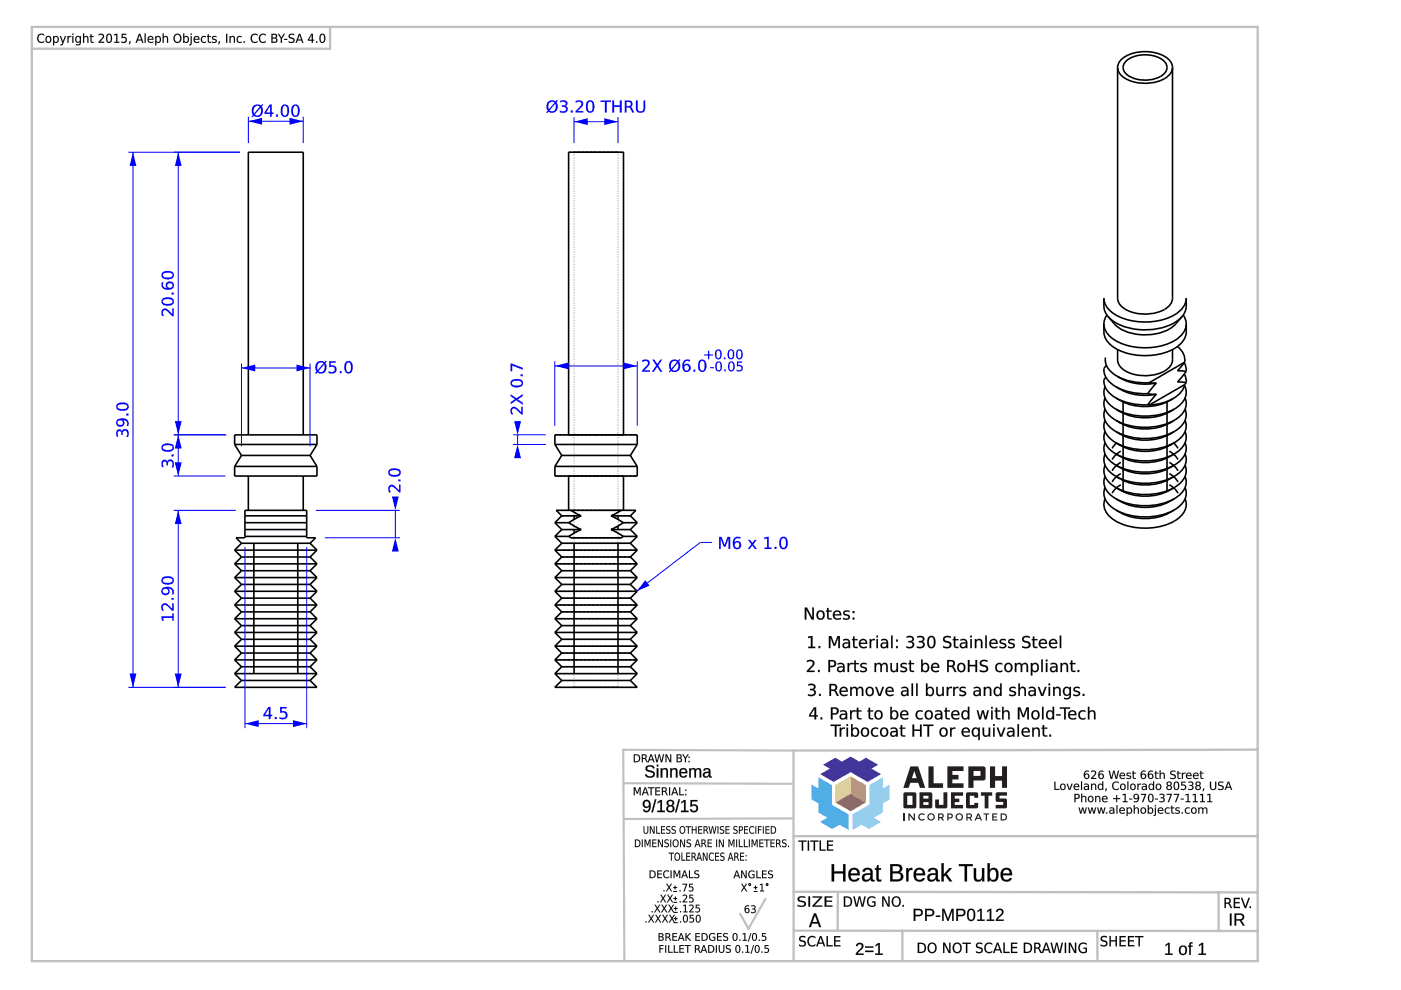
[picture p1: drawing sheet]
<svg xmlns="http://www.w3.org/2000/svg" width="297mm" height="210mm" viewBox="0 0 297 210" stroke-linecap="round" stroke-linejoin="round" font-family="sans-serif">
<g fill="none" stroke="#000" stroke-width=".34">
<path d="M237 14.3v48.9a4 4 0 0 0 3.5 3.1 8.3 8.3 0 0 0 7.3-1.4 2.39 2.39 0 0 0 .8-1.7v-48.9M237 14.3a4 4 0 0 0 3.5 3.1 8.3 8.3 0 0 0 7.3-1.4 2.39 2.39 0 0 0 .8-1.7M237 14.3a3.6 3.6 0 0 1 2.8-2.9 8.6 8.6 0 0 1 8 1.2l.7 1.1 .1 .6M238.9 12.8a6.9 6.9 0 0 1 7.7 0 1.95 1.95 0 0 1-.5 3.4 6.9 6.9 0 0 1-7.4-.6 1.78 1.78 0 0 1 .2-2.8zM234 68.7a4.7 4.7 0 0 0 3.4 4 13.5 13.5 0 0 0 12.2-.9 4 4 0 0 0 1.9-3.1M234 68.7a4.9 4.9 0 0 0 3.4 5.7 13.5 13.5 0 0 0 12.2-.9 4.5 4.5 0 0 0 1.9-4.8M234.4 75.8a3.9 3.9 0 0 0 2.4 3.9M234.5 80l-.4 .4a2.81 2.81 0 0 0 1.2 3l1.3 1M234.6 77.5l-.4 .5a2.73 2.73 0 0 0 1.1 3l1.3 1M234.7 66.8l-.6 1.1-.1 .8M234.9 67.1l-.5-.8a5.3 5.3 0 0 1-.4-3.1 4.7 4.7 0 0 0 3.4 4 13.5 13.5 0 0 0 12.2-.8 4 4 0 0 0 1.9-3.2 4.4 4.4 0 0 1-.9 3.9M234.9 67.1a11.5 11.5 0 0 0 10.1 2.7 8.8 8.8 0 0 0 5.6-2.7"/>
<path d="M234.9 67.1a9.2 9.2 0 0 0 9.3 3.8 7.6 7.6 0 0 0 5.1-2.2l1.3-1.6M236.8 79.7a12.5 12.5 0 0 0 6.8 1.4M236.8 79.7a11.2 11.2 0 0 0 8.4 1.5M237 74.1a4.1 4.1 0 0 0 .5 3.6 8.1 8.1 0 0 0 8 1.6 3.6 3.6 0 0 0 3.1-3v-2.2M249.6 73.5l.5 .4a3.3 3.3 0 0 1 1.1 2.9M250.9 66.8l.5 1.1 .1 .8M251.1 79.3l.3 .7 .1 1.1M251.1 76.9l.4 1.1v.8M251.2 76.8l-1.6 1.8 1.9 .2M251.2 76.8l-7.6 4.3M251.5 78.8l-1.9 2.2 1.9 .1M49.7 94.2v-2h17.5v2"/>
<path d="M49.7 94.2h17.5M49.7 98.9h17.5M49.7 98.9v2h17.5v-2M49.7 94.2l1.5 2.4M51.2 96.6h14.5M51.2 96.6l-1.5 2.3M52.7 92.2v-59.9h11.6v59.9M65.7 96.6l1.5 2.3M67.2 94.2l-1.5 2.4M117.6 94.2v-2h17.5v2M117.6 94.2h17.5M117.6 98.9h17.5"/>
<path d="M117.6 98.9v2h17.5v-2M117.6 94.2l1.5 2.4M119.1 96.6h14.5M119.1 96.6l-1.5 2.3M120.6 92.2v-59.9h11.6v59.9M133.6 96.6l1.5 2.3M135.1 94.2l-1.5 2.4M234.3 98.6a3.8 3.8 0 0 0 2.3 4.8M234.3 82a3.8 3.8 0 0 0 2.3 4.8M234.3 96.3a3.8 3.8 0 0 0 2.3 4.7M234.3 84.4a3.8 3.8 0 0 0 2.3 4.7M234.3 93.9a3.8 3.8 0 0 0 2.3 4.7"/>
<path d="M234.3 86.8a3.8 3.8 0 0 0 2.3 4.7M234.3 91.5a3.8 3.8 0 0 0 2.3 4.8M234.3 89.1a3.8 3.8 0 0 0 2.3 4.8M236.6 82a12.9 12.9 0 0 0 6.7 1.5M236.6 82a11.3 11.3 0 0 0 8.6 1.6M236.6 84.4a12.9 12.9 0 0 0 6.7 1.4M236.6 84.4a11.3 11.3 0 0 0 12.1 .1M236.6 86.8a13.6 13.6 0 0 0 12.3 0M236.6 98.6a11.4 11.4 0 0 0 12.3 0M236.6 89.1a13.6 13.6 0 0 0 12.3 0M236.6 98.6a13.6 13.6 0 0 0 12.3 0M236.6 96.3a11.4 11.4 0 0 0 12.3 0"/>
<path d="M236.6 91.5a13.6 13.6 0 0 0 12.3 0M236.6 96.3a13.6 13.6 0 0 0 12.3 0M236.6 93.9a13.6 13.6 0 0 0 12.3 0M236.6 86.8l1 .5M236.6 89.1l1 .6M236.6 91.5l1 .6M236.6 93.9l1 .6M236.7 93.9l-.9 1.2M237.2 89.4l.4 .3M237.2 91.8l.4 .3M237.2 94.2l.4 .3M237.2 87l.4 .3"/>
<path d="M237.6 98l-1.3 1-.5 .8M237.6 95.7l-1.3 1-.5 .7M237.6 94.5a11.4 11.4 0 0 0 10.3 0M237.6 87.3a11.4 11.4 0 0 0 10.3 0M237.6 89.7a11.4 11.4 0 0 0 10.3 0M237.6 92.1a11.4 11.4 0 0 0 10.3 0M238.1 85.2v19M243.3 85.8l.3 .1M243.3 83.5l1.9 .1M243.6 81.1l1.6 .1M245.2 83.6l-1.9 2.2M245.2 81.2l-1.9 2.3"/>
<path d="M247.4 85.2v19M247.9 98l1.3 1 .6 .8M247.9 95.7l1.3 1 .6 .7M248.4 87l-.5 .3M248.4 89.4l-.5 .3M248.4 91.8l-.5 .3M248.4 94.2l-.5 .3M248.7 84.5l-2.7 1-2.4 .4M248.8 93.9l1 1.2M248.9 86.8l-1 .5M248.9 89.1l-1 .6M248.9 91.5l-1 .6"/>
<path d="M248.9 93.9l-1 .6M251.1 81.7a3.4 3.4 0 0 1-1.4 4.5l-.8 .6M251.2 81.6l-.4 .9-.6 .9-1.5 1.1M251.2 81.6l-7.6 4.3M251.3 98.6a3.8 3.8 0 0 1-2.4 4.8M251.3 96.3a3.8 3.8 0 0 1-2.4 4.7M251.3 84.4a3.8 3.8 0 0 1-2.4 4.7M251.3 93.9a3.8 3.8 0 0 1-2.4 4.7M251.3 86.8a3.8 3.8 0 0 1-2.4 4.7M251.3 91.5a3.8 3.8 0 0 1-2.4 4.8M251.3 89.1a3.8 3.8 0 0 1-2.4 4.8M251.5 81.1l-.3 .5"/>
<path d="M49.7 116.6h17.5M49.7 119.5h17.5M49.7 116.6l1.5 1.5M49.7 119.5l1.5 1.5M51.2 115.2h14.5M51.2 118.1h14.5M51.2 115.2l-1.5 1.4M51.2 118.1l-1.5 1.4M51.9 109.4v-1.2h13.1v1.2M51.9 109.4h13.1M51.9 109.4v1.4M51.9 110.8v1.5"/>
<path d="M51.9 112.3v1.4M51.9 113.7v.3h-1.9l1.2 1.2M51.9 110.8h13.1M51.9 112.3h13.1M51.9 113.7h13.1M52.7 100.9v7.3M53.8 115.2v27.6M63.1 115.2v27.6M64.3 100.9v7.3M65 113.7v.3h1.9l-1.2 1.2M65 112.3v1.4M65 110.8v1.5"/>
<path d="M65 109.4v1.4M65.7 115.2l1.5 1.4M65.7 118.1l1.5 1.4M67.2 119.5l-1.5 1.5M67.2 116.6l-1.5 1.5M117.6 110.8h3M117.6 113.7h3M117.6 116.6h17.5M117.6 119.5h17.5M117.6 110.8l1.5 1.5M117.6 113.7l1.5 1.5M117.6 119.5l1.5 1.5"/>
<path d="M117.6 116.6l1.5 1.5M119.1 109.4h4.1M119.1 112.3h4.1M119.1 115.2h14.5M119.1 118.1h14.5M119.1 109.4l-1.5 1.4M119.1 112.3l-1.5 1.4M119.1 115.2l-1.5 1.4M119.1 118.1l-1.5 1.4M120.6 100.9v7.3M120.6 113.7l.5 .3h10.6l.4-.3M120.6 110.8l2.6 1.5"/>
<path d="M121.1 108.2h-3.2l1.2 1.2M121.1 108.2l2.1 1.2M121.1 108.2h10.6M121.7 109.4v.7M121.7 112.3v.7M121.7 115.2v27.6M123.2 112.3l-2.6 1.4M123.2 109.4l-2.6 1.4M129.5 109.4h4.1M129.5 109.4l2.6 1.4M129.5 112.3l2.6 1.4M129.5 112.3h4.1"/>
<path d="M131 109.4v.7M131 111.5v.8M131 115.2v27.6M131.7 108.2h3.1l-1.2 1.2M131.7 108.2l-2.2 1.2M132.1 110.8l-2.6 1.5M132.1 113.7h3M132.1 110.8h3M132.2 100.9v7.3M133.6 112.3l1.5 1.4M133.6 109.4l1.5 1.4M133.6 115.2l1.5 1.4"/>
<path d="M133.6 118.1l1.5 1.4M135.1 113.7l-1.5 1.5M135.1 110.8l-1.5 1.5M135.1 119.5l-1.5 1.5M135.1 116.6l-1.5 1.5M234.3 105.8a3.5 3.5 0 0 0 1.4 4.1 13.1 13.1 0 0 0 14 .1 3.6 3.6 0 0 0 1.6-4.2M234.3 103.4a3.8 3.8 0 0 0 2.3 4.7M234.3 101a3.8 3.8 0 0 0 2.3 4.8M236.6 108.1a11.4 11.4 0 0 0 12.3 0M236.6 108.1a13.6 13.6 0 0 0 12.3 0M236.6 105.8a11.4 11.4 0 0 0 12.3 0M236.6 105.8a13.6 13.6 0 0 0 12.3 0"/>
<path d="M236.6 103.4a11.4 11.4 0 0 0 12.3 0M236.6 103.4a13.6 13.6 0 0 0 12.3 0M236.6 101a11.4 11.4 0 0 0 12.3 0M236.6 101a13.6 13.6 0 0 0 12.3 0M237.6 102.8l-1.3 1-.5 .8M237.6 100.4l-.9 .7-.9 1.1M247.9 102.8l1.3 1 .6 .8M247.9 100.4l.9 .7 1 1.1M251.3 103.4a3.8 3.8 0 0 1-2.4 4.7M251.3 101a3.8 3.8 0 0 1-2.4 4.8M49.7 139.9h17.5M49.7 137h17.5"/>
<path d="M49.7 134.1h17.5M49.7 131.2h17.5M49.7 122.5h17.5M49.7 128.3h17.5M49.7 125.4h17.5M49.7 139.9l1.5 1.5M49.7 137l1.5 1.5M49.7 134.1l1.5 1.4M49.7 131.2l1.5 1.4M49.7 128.3l1.5 1.4M49.7 122.5l1.5 1.4M49.7 125.4l1.5 1.4"/>
<path d="M51.2 138.5h14.5M51.2 135.5h14.5M51.2 132.6h14.5M51.2 121h14.5M51.2 129.7h14.5M51.2 123.9h14.5M51.2 126.8h14.5M51.2 138.5l-1.5 1.4M51.2 135.5l-1.5 1.5M51.2 132.6l-1.5 1.5M51.2 129.7l-1.5 1.5M51.2 121l-1.5 1.5"/>
<path d="M51.2 126.8l-1.5 1.5M51.2 123.9l-1.5 1.5M65.7 129.7l1.5 1.5M65.7 132.6l1.5 1.5M65.7 138.5l1.5 1.4M65.7 135.5l1.5 1.5M65.7 121l1.5 1.5M65.7 126.8l1.5 1.5M65.7 123.9l1.5 1.5M67.2 125.4l-1.5 1.4M67.2 122.5l-1.5 1.4M67.2 139.9l-1.5 1.5"/>
<path d="M67.2 137l-1.5 1.5M67.2 134.1l-1.5 1.4M67.2 131.2l-1.5 1.4M67.2 128.3l-1.5 1.4M117.6 139.9h17.5M117.6 137h17.5M117.6 134.1h17.5M117.6 131.2h17.5M117.6 122.5h17.5M117.6 128.3h17.5M117.6 125.4h17.5M117.6 125.4l1.5 1.4"/>
<path d="M117.6 139.9l1.5 1.5M117.6 122.5l1.5 1.4M117.6 137l1.5 1.5M117.6 134.1l1.5 1.4M117.6 131.2l1.5 1.4M117.6 128.3l1.5 1.4M119.1 138.5h14.5M119.1 135.5h14.5M119.1 132.6h14.5M119.1 121h14.5M119.1 129.7h14.5M119.1 123.9h14.5"/>
<path d="M119.1 126.8h14.5M119.1 138.5l-1.5 1.4M119.1 123.9l-1.5 1.5M119.1 126.8l-1.5 1.5M119.1 135.5l-1.5 1.5M119.1 132.6l-1.5 1.5M119.1 129.7l-1.5 1.5M119.1 121l-1.5 1.5M133.6 138.5l1.5 1.4M133.6 135.5l1.5 1.5M133.6 132.6l1.5 1.5M133.6 129.7l1.5 1.5"/>
<path d="M133.6 121l1.5 1.5M133.6 126.8l1.5 1.5M133.6 123.9l1.5 1.5M135.1 125.4l-1.5 1.4M135.1 139.9l-1.5 1.5M135.1 122.5l-1.5 1.4M135.1 137l-1.5 1.5M135.1 134.1l-1.5 1.4M135.1 131.2l-1.5 1.4M135.1 128.3l-1.5 1.4M49.7 142.8h17.5M49.7 142.8l1.5 1.5"/>
<path d="M51.2 144.3l-1.5 1.4h17.5l-1.5-1.4M51.2 144.3h14.5M51.2 141.4h14.5M51.2 141.4l-1.5 1.4M65.7 141.4l1.5 1.4M67.2 142.8l-1.5 1.5M117.6 142.8h17.5M117.6 142.8l1.5 1.5M119.1 144.3l-1.5 1.4h17.5l-1.5-1.4M119.1 144.3h14.5M119.1 141.4h14.5M119.1 141.4l-1.5 1.4"/>
<path d="M133.6 141.4l1.5 1.4M135.1 142.8l-1.5 1.5"/>
</g>
<g fill="none" stroke="#000" stroke-width=".21" stroke-dasharray=".6 .3" stroke-linecap="butt">
<path d="M120.6 32.3h11.6M121.7 32.3h9.3M126.4 32.3h-4.7M131 32.3h-4.6M117.6 92.2h17.5M117.6 94.2h17.5M117.6 98.9h17.5M119.1 96.6h14.5M120.6 92.2h11.6M126.4 92.2h-5.8M132.2 92.2h-5.8M117.6 100.9h17.5"/>
<path d="M117.6 110.8h3M117.6 113.7h3M117.6 116.6h17.5M117.6 119.5h17.5M117.9 108.2h3.2M119.1 109.4h4.1M119.1 112.3h4.1M119.1 115.2h14.5M119.1 118.1h14.5M120.6 100.9h11.6M120.6 108.2h11.6M120.6 110.8l2.6 1.5"/>
<path d="M120.6 113.7l.5 .3M121.1 108.2l2.1 1.2M121.1 114h10.6M123.2 109.4l-2.6 1.4M123.2 112.3l-2.6 1.4M126.4 100.9h-5.8M126.4 108.2h-5.8M129.5 112.3l2.6-1.5M129.5 109.4l2.2-1.2M129.5 109.4h4.1M129.5 112.3h4.1M131.7 108.2h-10.6"/>
<path d="M131.7 108.2h3.1M131.7 114h-10.6M131.7 114l.4-.3M132.1 113.7l-2.6-1.4M132.1 110.8l-2.6-1.4M132.1 113.7h3M132.1 110.8h3M132.2 100.9h-5.8M132.2 108.2h-5.8M117.6 139.9h17.5M117.6 137h17.5M117.6 134.1h17.5"/>
<path d="M117.6 131.2h17.5M117.6 122.5h17.5M117.6 128.3h17.5M117.6 125.4h17.5M119.1 138.5h14.5M119.1 135.5h14.5M119.1 132.6h14.5M119.1 121h14.5M119.1 129.7h14.5M119.1 123.9h14.5M119.1 126.8h14.5M117.6 145.7h17.5"/>
<path d="M117.6 142.8h17.5M119.1 144.3h14.5M119.1 141.4h14.5M121.7 145.7h9.3M126.4 145.7h-4.7M131 145.7h-4.6"/>
</g>
<path d="M121.7 32.3v77.1M131 32.3v77.1M121.7 110.1v2.2M121.7 113v2.2M131 110.1v1.4M131 112.3v2.9M121.7 142.8v2.9M131 142.8v2.9" fill="none" stroke="#000" stroke-width=".21" stroke-dasharray=".1 .3" stroke-linecap="butt"/>
<path d="M121.7 24.8v5.5M121.7 25.8h9.3M131 24.8v5.5" fill="none" stroke="#00f" stroke-width=".21"/>
<g fill="#00f">
<path d="M121.7 25.8l2.9-.7v1.4z"/>
<path d="M128.1 25.1l2.9 .7-2.9 .7z"/>
<path d="M117.7 22l-1.2 1.4a.89 .89 0 0 0 1.2 0 .89 .89 0 0 0 .1-1.2zM116.5 21.8l-.3 .8 .2 .6 1.2-1.4-.6-.3zM116.2 21.6l.8-.3 .8 .2 .3-.3 .1 .2-.2 .3a1.3 1.3 0 0 1 0 1.7 1.3 1.3 0 0 1-1.7 .3l-.3 .3-.2-.2 .3-.3a1.61 1.61 0 0 1 .1-1.9zM118.8 21.4a1.04 1.04 0 0 1 1.5 .5l-.1 .4-.4 .2a.75 .75 0 0 1 .5 .9 .75 .75 0 0 1-.9 .5l-.7-.1v-.3a.75 .75 0 0 0 .8 .1 .75 .75 0 0 0 .5-.7l-.2-.2-.7-.1v-.2h.3a.42 .42 0 0 0 .6-.5 .42 .42 0 0 0-.6-.3l-.6 .1zM121 23.4h.4v.5h-.4zM122.1 21.4a.89 .89 0 0 1 1.1-.1 .89 .89 0 0 1 .3 1.1l-1 1.2h1.2v.3h-1.7v-.3l.6-.6a1.1 1.1 0 0 0 .6-1.3l-.6-.1-.5 .2zM124.8 21.7a1.73 1.73 0 0 0 .2 1.9h.1a1.19 1.19 0 0 0 .5-1.6l-.3-.4zM124.6 21.4a.95 .95 0 0 1 1.1 .1 .95 .95 0 0 1 .3 1.1 .92 .92 0 0 1-.3 1.1 .92 .92 0 0 1-1.2-.1 2.05 2.05 0 0 1 .1-2.2zM127.4 21.3h2.1v.3h-.9v2.3h-.3v-2.3h-.9zM129.8 21.3h.4v1.1h1.2v-1.1h.4v2.6h-.4v-1.3h-1.2v1.3h-.4zM132.5 21.3h.7a.71 .71 0 0 1 .9 .5 .71 .71 0 0 1-.4 .9l.7 1.2h-.3l-.5-.9-.4-.2h-.4v1.1h-.3zM132.8 21.6v.9h.4a.45 .45 0 0 0 .5-.5 .45 .45 0 0 0-.5-.4zM134.8 21.3h.4v1.6a.64 .64 0 0 0 .6 .7 .64 .64 0 0 0 .6-.7v-1.6h.4v1.6a.97 .97 0 0 1-1 1 .97 .97 0 0 1-1-1z"/>
<path d="M117.7 22l-1.2 1.4a.85 .85 0 0 0 1.1 0 .85 .85 0 0 0 .2-1zM117.7 21.9a.98 .98 0 0 1 0 1.3 .98 .98 0 0 1-1.2 .2zM116.5 21.8a1.57 1.57 0 0 0-.1 1.4l1.2-1.4a.79 .79 0 0 0-1.1 0zM116.4 21.8a.75 .75 0 0 1 1.2 0l-1.2 1.4a1.47 1.47 0 0 1 0-1.4zM116.2 21.6a1.22 1.22 0 0 1 1.6-.1l.3-.3 .2 .2-.3 .3a1.3 1.3 0 0 1 0 1.7 1.3 1.3 0 0 1-1.7 .3l-.3 .3-.2-.2 .3-.3a1.63 1.63 0 0 1 .1-1.9zM116.2 21.6a1.62 1.62 0 0 0-.1 1.9l-.3 .3 .2 .2 .3-.4a1.29 1.29 0 0 0 1.7-.2 1.29 1.29 0 0 0-.1-1.7l.3-.3-.1-.2-.3 .3a1.23 1.23 0 0 0-1.6 .1zM118.8 21.4a1.05 1.05 0 0 1 1.5 .5l-.1 .4-.4 .2a.69 .69 0 0 1 .6 .6 .69 .69 0 0 1-.5 .7l-.5 .1-.7-.1v-.4a.74 .74 0 0 0 .8 .2 .74 .74 0 0 0 .5-.7l-.3-.2h-.6v-.4h.3a.4 .4 0 0 0 .6-.4 .4 .4 0 0 0-.6-.3l-.6 .1zM118.8 21.4v.3a.87 .87 0 0 1 1.2 .3 .61 .61 0 0 1-.9 .4v.2a.58 .58 0 0 1 .9 .5 .58 .58 0 0 1-.8 .5l-.5-.1v.3a1.1 1.1 0 0 0 1.7-.7l-.2-.4-.4-.2a.65 .65 0 0 0 .4-.9 .65 .65 0 0 0-.9-.3zM121 23.4h.4v.5h-.4zM121 23.4v.5h.4v-.5zM122 21.4a.91 .91 0 0 1 1.2-.1 .91 .91 0 0 1 .3 1.2l-1 1.1h1.2v.3h-1.7a1.85 1.85 0 0 1 1-1.3 .58 .58 0 0 0 .2-.9 .58 .58 0 0 0-.9 0l-.3 .1zM122.1 21.4v.4a.66 .66 0 0 1 .7-.2 .66 .66 0 0 1 .4 .7l-1.2 1.3v.3h1.7v-.3h-1.3l1-1a.82 .82 0 0 0 0-1.1 .82 .82 0 0 0-1.1-.1zM124.8 21.7a1.73 1.73 0 0 0 .2 1.9h.1a1.17 1.17 0 0 0 .5-1.6l-.3-.4zM124.8 21.6l.3-.1a1.2 1.2 0 0 1 .5 1.7 .54 .54 0 0 1-.6 .4 .54 .54 0 0 1-.4-.7v-.9zM124.6 21.4a.96 .96 0 0 1 1.2 .1 .96 .96 0 0 1 .2 1.1 .94 .94 0 0 1-.3 1.1 .94 .94 0 0 1-1.2-.1 2.06 2.06 0 0 1 .1-2.2zM124.7 21.4a1.74 1.74 0 0 0 .2 2.5 .99 .99 0 0 0 1.1-1.3 .95 .95 0 0 0-.3-1 .95 .95 0 0 0-1-.2zM127.3 21.3h2.2v.3h-.9v2.3h-.4l.1-2.3h-1zM127.4 21.3v.3h.9v2.3h.3v-2.3h.9v-.3zM129.8 21.3h.4v1.1h1.2v-1.1h.4v2.6h-.4v-1.3h-1.2v1.3h-.4zM129.8 21.3v2.6h.4v-1.3h1.3l-.1 1.3h.4v-2.6h-.4l.1 1.1h-1.3v-1.1zM132.4 21.3h.8a.73 .73 0 0 1 .9 .5 .73 .73 0 0 1-.4 .9l.3 .3 .5 .9h-.4l-.6-1-.7-.1v1.1h-.4zM132.5 21.3v2.6h.3v-1.1l.7 .1 .6 1h.3l-.4-.9-.4-.3a.69 .69 0 0 0 .5-.9 .69 .69 0 0 0-.9-.5zM132.8 21.6v.9h.4a.44 .44 0 0 0 .5-.5 .44 .44 0 0 0-.5-.4zM132.8 21.6a.76 .76 0 0 1 .9 .2l.1 .2a.44 .44 0 0 1-.6 .5h-.4zM134.8 21.3h.4v1.6a.62 .62 0 0 0 .6 .7 .62 .62 0 0 0 .6-.7v-1.6h.4v1.6a.99 .99 0 0 1-1 1 .99 .99 0 0 1-1-1zM134.8 21.3v1.6a.96 .96 0 0 0 1 1 .96 .96 0 0 0 1-1v-1.6h-.4l.1 1.6a.66 .66 0 0 1-.7 .7 .66 .66 0 0 1-.6-.7v-1.6z"/>
</g>
<path d="M36.8 92.2h11M37.8 92.2v8.7M36.8 100.9h11" fill="none" stroke="#00f" stroke-width=".21"/>
<g fill="#00f">
<path d="M37.1 98h1.4l-.7 2.9z"/>
<path d="M37.8 92.2l.7 2.9h-1.4z"/>
<path d="M34.4 97.7l.3-.2h.4l.3 .4a.75 .75 0 0 1 1-.4 .75 .75 0 0 1 .5 .9l-.2 .7h-.3a.75 .75 0 0 0 .2-.8 .75 .75 0 0 0-.7-.5l-.2 .2-.1 .7h-.3v-.4a.42 .42 0 0 0-.4-.5 .42 .42 0 0 0-.4 .6l.1 .6h-.3l-.1-.7zM36.4 96.4h.4v.4h-.4zM34.6 94.6l-.1 .3a1.19 1.19 0 0 0 1.6 .5 .52 .52 0 0 0 .5-.7 .52 .52 0 0 0-.7-.3h-.9zM34.4 94.4a1.76 1.76 0 0 1 2.4 .2 1 1 0 0 1-1.2 1.2 .97 .97 0 0 1-1.1-.3 .97 .97 0 0 1-.1-1.1z"/>
<path d="M34.4 97.7a.58 .58 0 0 1 .6-.2 .58 .58 0 0 1 .4 .4 .69 .69 0 0 1 .7-.5 .69 .69 0 0 1 .7 .5l.1 .5-.1 .7h-.4a.74 .74 0 0 0 .2-.8 .74 .74 0 0 0-.7-.5l-.2 .2-.1 .7h-.3v-.4a.4 .4 0 0 0-.4-.5 .4 .4 0 0 0-.4 .6l.2 .6h-.4l-.1-.7zM34.4 97.7l-.1 .9v.4h.3a.87 .87 0 0 1 .3-1.2 .61 .61 0 0 1 .4 .9h.3a.58 .58 0 0 1 .5-1 .58 .58 0 0 1 .5 .9l-.2 .5h.3a1.1 1.1 0 0 0-.6-1.7l-.4 .2-.3 .4a.57 .57 0 0 0-.4-.5 .57 .57 0 0 0-.6 .2zM36.4 96.4h.4v.4h-.4zM36.4 96.4v.4h.4v-.4zM34.6 94.6l-.1 .3a1.18 1.18 0 0 0 1.6 .5 .5 .5 0 0 0 .5-.7 .5 .5 0 0 0-.7-.3h-.9zM34.6 94.6a1.74 1.74 0 0 1 2 .1v.2a1.2 1.2 0 0 1-1.6 .5l-.5-.3zM34.4 94.4a1.77 1.77 0 0 1 2.4 .2 1.02 1.02 0 0 1-1.2 1.2 .99 .99 0 0 1-1.1-.3 .99 .99 0 0 1-.1-1.1zM34.4 94.4a.93 .93 0 0 0 .1 1.1 .93 .93 0 0 0 1.1 .3 .95 .95 0 0 0 1-.3 .95 .95 0 0 0 .1-1.1 1.9 1.9 0 0 0-2.3 0z"/>
</g>
<path d="M36.8 108.2h13.2M37.8 108.2v37.5M36.8 145.7h11" fill="none" stroke="#00f" stroke-width=".21"/>
<g fill="#00f">
<path d="M37.8 108.2l.7 2.9h-1.4z"/>
<path d="M37.1 142.8h1.4l-.7 2.9z"/>
<path d="M34.3 130.7h2.2v-.6h.3v1.5h-.3v-.6h-1.9l.1 .6h-.3zM34.4 128.1a1.08 1.08 0 0 1 1.6 .5l.5 .5v-1.2h.3v1.6h-.3l-.5-.5a1.1 1.1 0 0 0-1.4-.6l-.1 .5 .2 .6h-.3l-.2-.7zM36.4 126.8h.4v.4h-.4zM34.4 124.8a1.48 1.48 0 0 1 2.5 .7l-.1 .5h-.4a.8 .8 0 0 0 .1-.9 .8 .8 0 0 0-.9-.3 .85 .85 0 0 1 .1 1.1 .85 .85 0 0 1-1.2 .1 .85 .85 0 0 1-.1-1.2zM34.6 125.4a.55 .55 0 0 0 1.1 0 .55 .55 0 0 0-1.1 0zM34.6 122.8l-.1 .3a1.19 1.19 0 0 0 1.6 .4 .52 .52 0 0 0 .5-.6 .52 .52 0 0 0-.7-.4l-.9 .1zM34.4 122.6a1.76 1.76 0 0 1 2.4 .2 1 1 0 0 1-1.3 1.1 .97 .97 0 0 1-1-.2 .97 .97 0 0 1-.1-1.1z"/>
<path d="M34.2 130.6l2.3 .1v-.6h.3v1.5h-.3v-.6h-1.9l.1 .6h-.3zM34.3 130.7l.1 .9h.3l-.1-.6h1.9v.6h.3v-1.5h-.3v.6zM34.4 128.1a1.17 1.17 0 0 1 1.6 .5l.5 .5v-1.2h.3v1.6a1.85 1.85 0 0 1-1.3-.9 .58 .58 0 0 0-.9-.2 .58 .58 0 0 0 0 .9l.2 .2h-.4a1.41 1.41 0 0 1 0-1.4zM34.4 128.1l-.1 .4v.6l.1 .4h.3a.66 .66 0 0 1-.2-.8 .66 .66 0 0 1 .7-.4l1.3 1.2h.3v-1.6h-.3v1.2l-1.3-1.1-.5-.1zM36.4 126.8h.4v.4h-.4zM36.4 126.8v.4h.4v-.4zM34.4 124.8a1.5 1.5 0 0 1 2.5 .7l-.1 .5h-.4a.8 .8 0 0 0 0-.8 .8 .8 0 0 0-.8-.4h.1a.87 .87 0 0 1 0 1.2 .87 .87 0 0 1-1.2 0 .87 .87 0 0 1-.1-1.2zM34.4 124.9a.83 .83 0 0 0 .1 1.1 .83 .83 0 0 0 1.2-.1 .83 .83 0 0 0-.1-1.1 .81 .81 0 0 1 .9 .3 .81 .81 0 0 1-.1 .9h.3a1.16 1.16 0 0 0-.2-1.3 1.16 1.16 0 0 0-1.3-.2zM34.6 125.4a.55 .55 0 0 0 1.1 0 .55 .55 0 0 0-1.1 0zM34.6 125.3a.57 .57 0 0 1 1.1 0 .57 .57 0 0 1-1.1 0zM34.6 122.8l-.1 .3a1.18 1.18 0 0 0 1.6 .4 .5 .5 0 0 0 .5-.6 .5 .5 0 0 0-.7-.3h-.9zM34.6 122.8a1.74 1.74 0 0 1 2 .1v.2a1.2 1.2 0 0 1-1.7 .5l-.4-.4zM34.4 122.6a1.77 1.77 0 0 1 2.4 .2 1.02 1.02 0 0 1-1.3 1.2 .99 .99 0 0 1-1-.3 .99 .99 0 0 1-.1-1.1zM34.4 122.6a.93 .93 0 0 0 .1 1.1 .93 .93 0 0 0 1 .2 .95 .95 0 0 0 1.1-.3 .95 .95 0 0 0 .1-1 1.9 1.9 0 0 0-2.3 0z"/>
</g>
<path d="M27.2 32.3h23.7M28.2 32.3v113.4M27.2 145.7h20.6" fill="none" stroke="#00f" stroke-width=".21"/>
<g fill="#00f">
<path d="M28.2 32.3l.7 2.9h-1.4z"/>
<path d="M27.5 142.8h1.4l-.7 2.9z"/>
<path d="M24.8 91.3l.3-.2h.4l.4 .4a.75 .75 0 0 1 .9-.5 .75 .75 0 0 1 .5 1l-.1 .6h-.4a.75 .75 0 0 0 .2-.8 .75 .75 0 0 0-.7-.4l-.2 .2-.1 .6h-.3v-.3a.42 .42 0 0 0-.4-.5 .42 .42 0 0 0-.4 .5l.2 .7h-.4l-.1-.7zM24.8 89.1a1.48 1.48 0 0 1 2.5 .7l-.1 .5h-.3a.8 .8 0 0 0 0-.9 .8 .8 0 0 0-.8-.4 .85 .85 0 0 1 0 1.2 .85 .85 0 0 1-1.2 .1 .85 .85 0 0 1-.1-1.2zM25 89.6a.55 .55 0 0 0 1.1 0 .55 .55 0 0 0-1.1 0zM26.8 87.7h.4v.4h-.4zM25 85.9l-.1 .3a1.19 1.19 0 0 0 1.6 .5 .52 .52 0 0 0 .5-.7 .52 .52 0 0 0-.7-.3h-.9zM24.8 85.7a1.76 1.76 0 0 1 2.4 .3 1 1 0 0 1-1.2 1.1 .97 .97 0 0 1-1.1-.3 .97 .97 0 0 1-.1-1.1z"/>
<path d="M24.8 91.2a.58 .58 0 0 1 .6-.2 .58 .58 0 0 1 .5 .5 .69 .69 0 0 1 .6-.6 .69 .69 0 0 1 .7 .5l.1 .6-.1 .7-.4-.1a.74 .74 0 0 0 .2-.8 .74 .74 0 0 0-.7-.4l-.2 .2-.1 .6h-.3v-.3a.4 .4 0 0 0-.4-.5 .4 .4 0 0 0-.4 .5l.2 .7h-.4l-.1-.7zM24.8 91.3l-.1 .9v.4h.4a.87 .87 0 0 1 .2-1.2 .61 .61 0 0 1 .4 .8h.3a.58 .58 0 0 1 .5-.9 .58 .58 0 0 1 .5 .9l-.2 .4h.3a1.1 1.1 0 0 0-.6-1.6l-.4 .1-.2 .5a.57 .57 0 0 0-.5-.5 .57 .57 0 0 0-.6 .2zM24.8 89.1a1.5 1.5 0 0 1 2.5 .7l-.1 .5h-.4a.8 .8 0 0 0 .1-.9 .8 .8 0 0 0-.8-.3v-.1a.87 .87 0 0 1 0 1.2 .87 .87 0 0 1-1.2 .1 .87 .87 0 0 1-.1-1.2zM24.8 89.1a.83 .83 0 0 0 .1 1.2 .83 .83 0 0 0 1.2-.1 .83 .83 0 0 0-.1-1.2 .81 .81 0 0 1 .9 .4 .81 .81 0 0 1 0 .9h.3a1.16 1.16 0 0 0-.3-1.3 1.16 1.16 0 0 0-1.2-.3zM25 89.6a.55 .55 0 0 0 1.1 0 .55 .55 0 0 0-1.1 0zM25 89.6a.57 .57 0 0 1 1.1 0 .57 .57 0 0 1-1.1 0zM26.8 87.7h.4v.4h-.4zM26.8 87.7v.4h.4v-.4zM25 85.9l-.1 .3a1.18 1.18 0 0 0 1.6 .5 .5 .5 0 0 0 .5-.7 .5 .5 0 0 0-.7-.3l-.9 .1zM25 85.9a1.74 1.74 0 0 1 2 .1v.2a1.2 1.2 0 0 1-1.6 .5l-.5-.3zM24.8 85.7a1.77 1.77 0 0 1 2.5 .3 1.02 1.02 0 0 1-1.3 1.1 .99 .99 0 0 1-1.1-.3 .99 .99 0 0 1-.1-1.1zM24.8 85.7a.93 .93 0 0 0 .1 1.1 .93 .93 0 0 0 1.1 .3 .95 .95 0 0 0 1-.3 .95 .95 0 0 0 .1-1.1 1.9 1.9 0 0 0-2.3 0z"/>
</g>
<path d="M52.7 24.7v5.6M52.7 25.7h11.6M64.3 24.7v5.6" fill="none" stroke="#00f" stroke-width=".21"/>
<g fill="#00f">
<path d="M52.7 25.7l2.9-.7v1.4z"/>
<path d="M61.4 25l2.9 .7-2.9 .7z"/>
<path d="M55.2 22.8l-1.2 1.5a.89 .89 0 0 0 1.2 0 .89 .89 0 0 0 .1-1.2zM54 22.7l-.3 .8 .2 .6 1.2-1.5-.5-.2zM53.7 22.5l.9-.4 .7 .3 .3-.3 .2 .1-.3 .4a1.3 1.3 0 0 1 0 1.7 1.3 1.3 0 0 1-1.7 .2l-.3 .4-.1-.2 .2-.3a1.61 1.61 0 0 1 .1-1.9zM57.3 22.5l-.9 1.3h.9zM57.2 22.2h.4v1.6h.4v.3h-.4v.6h-.3v-.6h-1.2v-.3zM58.6 24.3h.3v.4h-.3zM60.1 22.5a1.73 1.73 0 0 0 .1 2h.2a1.19 1.19 0 0 0 .5-1.6l-.3-.5zM59.9 22.3a.95 .95 0 0 1 1.1 .1 .95 .95 0 0 1 .3 1.1 .92 .92 0 0 1-.4 1.1 .92 .92 0 0 1-1.1-.2 2.05 2.05 0 0 1 .1-2.1zM62.3 22.5a1.73 1.73 0 0 0 .2 2h.1a1.19 1.19 0 0 0 .5-1.6l-.3-.5zM62.2 22.3a.95 .95 0 0 1 1.1 .1 .95 .95 0 0 1 .2 1.1 .92 .92 0 0 1-.3 1.1 .92 .92 0 0 1-1.2-.2 2.05 2.05 0 0 1 .2-2.1z"/>
<path d="M55.2 22.8l-1.2 1.5a.85 .85 0 0 0 1.1 0 .85 .85 0 0 0 .2-1zM55.2 22.8a.98 .98 0 0 1 .1 1.3 .98 .98 0 0 1-1.3 .2zM54 22.7a1.57 1.57 0 0 0-.1 1.4l1.2-1.5a.79 .79 0 0 0-1.1 .1zM53.9 22.7a.75 .75 0 0 1 1.2 0l-1.2 1.4a1.47 1.47 0 0 1 0-1.4zM53.7 22.5a1.22 1.22 0 0 1 1.6-.1l.3-.3 .2 .1-.3 .4a1.3 1.3 0 0 1 0 1.7 1.3 1.3 0 0 1-1.7 .2l-.3 .4-.2-.2 .3-.3a1.63 1.63 0 0 1 .1-1.9zM53.7 22.5a1.62 1.62 0 0 0 0 1.9l-.3 .3 .1 .2 .3-.4a1.29 1.29 0 0 0 1.7-.2 1.29 1.29 0 0 0 0-1.7l.3-.4-.2-.1-.3 .3a1.23 1.23 0 0 0-1.6 .1zM57.2 22.5l-.8 1.4 .9-.1zM57.3 22.4v1.5h-.9zM57.2 22.2h.4v1.6h.4v.4l-.4-.1v.7h-.4l.1-.7-1.2 .1v-.4zM57.2 22.2l-1.1 1.6v.3h1.2v.6h.3v-.6h.4v-.3l-.4 .1v-1.7zM58.5 24.3h.4v.5h-.4zM58.6 24.3v.4h.3v-.4zM60.1 22.5a1.73 1.73 0 0 0 .1 2h.2a1.17 1.17 0 0 0 .5-1.6l-.3-.4zM60.1 22.5l.3-.1a1.2 1.2 0 0 1 .5 1.7 .54 .54 0 0 1-.7 .4 .54 .54 0 0 1-.3-.7v-.9zM59.9 22.3a.96 .96 0 0 1 1.1 .1 .96 .96 0 0 1 .3 1.1 .94 .94 0 0 1-.4 1.1 .94 .94 0 0 1-1.2-.1 2.06 2.06 0 0 1 .2-2.2zM59.9 22.3a1.74 1.74 0 0 0 .2 2.4 .99 .99 0 0 0 1.2-1.2 .95 .95 0 0 0-.3-1.1 .95 .95 0 0 0-1.1-.1zM62.4 22.5a1.73 1.73 0 0 0 .1 2h.1a1.17 1.17 0 0 0 .5-1.6l-.3-.4zM62.3 22.5l.3-.1a1.2 1.2 0 0 1 .5 1.7 .54 .54 0 0 1-.6 .4 .54 .54 0 0 1-.4-.7v-.9zM62.1 22.3a.96 .96 0 0 1 1.2 .1 .96 .96 0 0 1 .2 1.1 .94 .94 0 0 1-.3 1.1 .94 .94 0 0 1-1.2-.1 2.06 2.06 0 0 1 .1-2.2zM62.2 22.3a1.74 1.74 0 0 0 .2 2.4 .99 .99 0 0 0 1.1-1.2 .95 .95 0 0 0-.3-1.1 .95 .95 0 0 0-1-.1z"/>
</g>
<path d="M117.6 76.6v13.7M117.6 77.6h17.5M135.1 76.6v13.7" fill="none" stroke="#00f" stroke-width=".21"/>
<g fill="#00f">
<path d="M132.2 76.9l2.9 .7-2.9 .7z"/>
<path d="M117.6 77.6l3-.7v1.4z"/>
<path d="M136.2 76.4a.89 .89 0 0 1 1.1-.1 .89 .89 0 0 1 .3 1.1l-1 1.1h1.2v.3h-1.6v-.3l.5-.5a1.1 1.1 0 0 0 .6-1.4l-.6-.1-.5 .2zM138.4 76.3h.3l.7 .9 .6-.9h.4l-.9 1.2 .9 1.3h-.4l-.7-1.1-.7 1.1h-.4l.9-1.3zM143.7 76.9l-1.2 1.5a.89 .89 0 0 0 1.1-.1 .89 .89 0 0 0 .2-1.1zM142.4 76.8l-.2 .7 .2 .7 1.2-1.5-.6-.2zM142.2 76.6l.8-.4 .8 .3 .3-.3 .1 .1-.3 .4a1.3 1.3 0 0 1 .1 1.6 1.3 1.3 0 0 1-1.7 .3l-.3 .3-.2-.1 .3-.4a1.61 1.61 0 0 1 .1-1.8zM145 78a.55 .55 0 0 0 1.1 0 .55 .55 0 0 0-1.1 0zM145 76.6l.7-.4 .6 .1v.3a.8 .8 0 0 0-.9 0 .8 .8 0 0 0-.4 .8 .85 .85 0 0 1 1.3 .3 .85 .85 0 0 1-.5 1.2 .85 .85 0 0 1-1.1-.8v-.8zM147 78.4h.4v.4h-.4zM148.6 76.6a1.73 1.73 0 0 0 .1 2h.2a1.19 1.19 0 0 0 .5-1.6l-.4-.5zM148.4 76.4a.95 .95 0 0 1 1.1 .1 .95 .95 0 0 1 .3 1 .92 .92 0 0 1-.4 1.2 .92 .92 0 0 1-1.2-.2 2.05 2.05 0 0 1 .2-2.1z"/>
<path d="M136.2 76.4a.91 .91 0 0 1 1.1-.1 .91 .91 0 0 1 .3 1.1l-1 1.1h1.2v.3h-1.7a1.85 1.85 0 0 1 1-1.3 .58 .58 0 0 0 .2-.8 .58 .58 0 0 0-.9 0l-.2 .1zM136.2 76.4v.3a.66 .66 0 0 1 .8-.2 .66 .66 0 0 1 .4 .7l-1.2 1.3v.3h1.6v-.3h-1.3l1-.9a.82 .82 0 0 0 0-1.2 .82 .82 0 0 0-1.1-.1zM138.3 76.3h.4l.7 .9 .6-.9h.4l-.9 1.2 1 1.3h-.5l-.7-1.1-.7 1.1h-.4l.9-1.3zM138.4 76.3l.8 1.2-1 1.3h.4l.7-1.1 .7 1.1h.4l-.9-1.3 .9-1.2h-.4l-.6 1-.7-1zM143.7 76.9l-1.2 1.5a.85 .85 0 0 0 1.1 0 .85 .85 0 0 0 .2-1zM143.7 76.9a.98 .98 0 0 1 0 1.3 .98 .98 0 0 1-1.2 .2zM142.5 76.8a1.57 1.57 0 0 0-.1 1.4l1.2-1.5a.79 .79 0 0 0-1.1 .1zM142.4 76.8a.75 .75 0 0 1 1.2-.1l-1.2 1.5a1.47 1.47 0 0 1 0-1.4zM142.2 76.6a1.22 1.22 0 0 1 1.6-.1l.3-.4 .2 .2-.4 .4a1.3 1.3 0 0 1 .1 1.7 1.3 1.3 0 0 1-1.7 .2l-.3 .4-.2-.2 .3-.3a1.63 1.63 0 0 1 .1-1.9zM142.2 76.6a1.62 1.62 0 0 0-.1 1.9l-.3 .3 .2 .1 .3-.3a1.29 1.29 0 0 0 1.7-.2 1.29 1.29 0 0 0-.1-1.8l.3-.3-.1-.1-.3 .3a1.23 1.23 0 0 0-1.6 .1zM145.1 78a.53 .53 0 0 0 1 0 .53 .53 0 0 0-1 0zM145 78a.57 .57 0 0 1 1.1 0 .57 .57 0 0 1-1.1 0zM144.9 76.6a1.15 1.15 0 0 1 1.4-.3v.4a.8 .8 0 0 0-.9-.1 .8 .8 0 0 0-.4 .8 .77 .77 0 0 1 1.2 0 .91 .91 0 0 1-.4 1.5 .91 .91 0 0 1-1.1-1v-.9zM145 76.6a1.6 1.6 0 0 0 .3 2.2 .84 .84 0 0 0 1.1-.4 .84 .84 0 0 0-.3-1.1 .84 .84 0 0 0-1.1 .2 .81 .81 0 0 1 .3-.9 .81 .81 0 0 1 1 0v-.3l-.6-.1zM147 78.4h.4v.4h-.4zM147 78.4v.4h.4v-.4zM148.6 76.6a1.73 1.73 0 0 0 .1 2h.2a1.17 1.17 0 0 0 .4-1.6l-.3-.5zM148.6 76.6l.3-.1a1.2 1.2 0 0 1 .5 1.6 .54 .54 0 0 1-.7 .5 .54 .54 0 0 1-.4-.7l.1-.9zM148.4 76.4a.96 .96 0 0 1 1.1 .1 .96 .96 0 0 1 .3 1 .94 .94 0 0 1-.4 1.2 .94 .94 0 0 1-1.2-.2 2.06 2.06 0 0 1 .2-2.1zM148.4 76.4a1.74 1.74 0 0 0 .2 2.4 .99 .99 0 0 0 1.1-1.3 .95 .95 0 0 0-.2-1 .95 .95 0 0 0-1.1-.1z"/>
</g>
<path d="M51.9 116v38.4M65 116v38.4M51.9 153.4h13.1" fill="none" stroke="#00f" stroke-width=".21"/>
<g fill="#00f">
<path d="M62.1 152.7l2.9 .7-2.9 .8z"/>
<path d="M51.9 153.4l2.9-.7v1.5z"/>
<path d="M57 150.2l-.9 1.4h.9zM56.9 149.9h.4v1.7h.4v.3h-.4v.6h-.3v-.6h-1.1v-.4zM58.3 152h.3v.5h-.3zM59.4 149.9h1.4v.3h-1.1v.6a.91 .91 0 0 1 1.3 .9 .91 .91 0 0 1-1.4 .8l-.3-.1v-.4a.7 .7 0 0 0 1 .2 .7 .7 0 0 0 .1-1l-.4-.1-.6 .1z"/>
<path d="M57 150.2l-.9 1.4h.9zM57 150.1v1.5h-.9zM56.9 149.9h.5l-.1 1.7 .4-.1v.4h-.4l.1 .6h-.4v-.6h-1.2v-.4zM56.9 149.9l-1 1.6v.4l1.1-.1v.7h.3v-.7l.4 .1v-.3h-.4v-1.7zM58.3 152h.4v.5h-.4zM58.3 152v.5h.3v-.5zM59.4 149.9h1.4v.3h-1.1v.6a.93 .93 0 0 1 1.3 .9 .93 .93 0 0 1-1.4 .8l-.3-.1v-.4a.69 .69 0 0 0 1 .2 .69 .69 0 0 0 .1-1l-.4-.1-.6 .1zM59.4 149.9v1.3a.69 .69 0 0 1 1-.1 .69 .69 0 0 1 0 1 .69 .69 0 0 1-.9 0l-.2-.1v.4a.98 .98 0 0 0 1.3-.1 .98 .98 0 0 0 .1-1.3l-.4-.2h-.6v-.6h1.1v-.3z"/>
</g>
<path d="M67 108.2h17.8M68.9 114h15.9M83.8 108.2v5.8" fill="none" stroke="#00f" stroke-width=".21"/>
<g fill="#00f">
<path d="M83.1 105.3h1.4l-.7 2.9z"/>
<path d="M83.8 114l.7 2.9h-1.4z"/>
<path d="M82.5 103a1.08 1.08 0 0 1 1.6 .5l.5 .5v-1.2h.3v1.6h-.3l-.5-.5a1.1 1.1 0 0 0-1.4-.6l-.1 .5 .2 .6h-.3l-.2-.7zM84.5 101.7h.4v.3h-.4zM82.7 99.9l-.1 .3a1.19 1.19 0 0 0 1.6 .5 .52 .52 0 0 0 .5-.7 .52 .52 0 0 0-.7-.3h-.9zM82.5 99.7a1.76 1.76 0 0 1 2.4 .2 1 1 0 0 1-1.3 1.2 .97 .97 0 0 1-1-.3 .97 .97 0 0 1-.1-1.1z"/>
<path d="M82.5 103a1.17 1.17 0 0 1 1.6 .5l.5 .5v-1.2h.3v1.6a1.85 1.85 0 0 1-1.3-1 .58 .58 0 0 0-.9-.1 .58 .58 0 0 0 0 .9l.2 .2h-.4a1.41 1.41 0 0 1 0-1.4zM82.5 103l-.1 .4v.6l.1 .4h.3a.66 .66 0 0 1-.2-.8 .66 .66 0 0 1 .7-.4l1.3 1.2h.3v-1.6h-.3v1.2l-1.3-1.1-.5-.1zM84.5 101.7h.4v.4h-.4zM84.5 101.7v.3h.4v-.3zM82.7 99.9l-.1 .3a1.18 1.18 0 0 0 1.6 .4 .5 .5 0 0 0 .5-.6 .5 .5 0 0 0-.7-.3h-.9zM82.7 99.9a1.74 1.74 0 0 1 2 .1v.2a1.2 1.2 0 0 1-1.7 .5l-.4-.3zM82.5 99.7a1.77 1.77 0 0 1 2.4 .2 1.02 1.02 0 0 1-1.3 1.2 .99 .99 0 0 1-1-.3 .99 .99 0 0 1-.1-1.1zM82.5 99.7a.93 .93 0 0 0 .1 1.1 .93 .93 0 0 0 1 .2 .95 .95 0 0 0 1.1-.2 .95 .95 0 0 0 .1-1.1 1.9 1.9 0 0 0-2.3 0z"/>
</g>
<path d="M51.2 77v17.6M51.2 78h14.5M65.7 77v17.6" fill="none" stroke="#00f" stroke-width=".21"/>
<g fill="#00f">
<path d="M62.8 77.3l2.9 .7-2.9 .7z"/>
<path d="M51.2 78l2.9-.7v1.4z"/>
<path d="M68.7 77.2l-1.2 1.5a.89 .89 0 0 0 1.2 0 .89 .89 0 0 0 .1-1.2zM67.5 77.1l-.3 .8 .2 .6 1.2-1.5-.6-.2zM67.2 76.9l.8-.4 .8 .3 .3-.3 .1 .1-.2 .4a1.3 1.3 0 0 1 0 1.7 1.3 1.3 0 0 1-1.7 .2l-.3 .4-.2-.2 .3-.3a1.61 1.61 0 0 1 .1-1.9zM69.8 76.6h1.4v.3h-1.1v.6a.91 .91 0 0 1 1.3 .9 .91 .91 0 0 1-1.4 .8l-.3-.1v-.4a.7 .7 0 0 0 1 .2 .7 .7 0 0 0 .1-1l-.4-.2-.6 .2zM72 78.7h.4v.4h-.4zM73.6 76.9a1.73 1.73 0 0 0 .1 2h.2a1.19 1.19 0 0 0 .5-1.6l-.3-.5zM73.4 76.7a.95 .95 0 0 1 1.1 .1 .95 .95 0 0 1 .3 1.1 .92 .92 0 0 1-.4 1.1 .92 .92 0 0 1-1.2-.2 2.05 2.05 0 0 1 .2-2.1z"/>
<path d="M68.7 77.2l-1.2 1.5a.85 .85 0 0 0 1.1 0 .85 .85 0 0 0 .2-1zM68.7 77.2a.98 .98 0 0 1 0 1.3 .98 .98 0 0 1-1.2 .2zM67.5 77.1a1.57 1.57 0 0 0-.1 1.4l1.2-1.5a.79 .79 0 0 0-1.1 .1zM67.4 77.1a.75 .75 0 0 1 1.2 0l-1.2 1.4a1.47 1.47 0 0 1 0-1.4zM67.2 76.9a1.22 1.22 0 0 1 1.6-.1l.3-.3 .2 .1-.3 .4a1.3 1.3 0 0 1 0 1.7 1.3 1.3 0 0 1-1.7 .2l-.3 .4-.2-.2 .3-.3a1.63 1.63 0 0 1 .1-1.9zM67.2 76.9a1.62 1.62 0 0 0-.1 1.9l-.3 .3 .2 .2 .3-.4a1.29 1.29 0 0 0 1.7-.2 1.29 1.29 0 0 0-.1-1.7l.3-.4-.1-.1-.3 .3a1.23 1.23 0 0 0-1.6 .1zM69.8 76.6h1.4v.3h-1.1v.6a.93 .93 0 0 1 1.3 .9 .93 .93 0 0 1-1.4 .8l-.3-.1v-.4a.69 .69 0 0 0 .9 .1 .69 .69 0 0 0 .2-.9l-.4-.1-.6 .1zM69.8 76.6v1.3a.69 .69 0 0 1 1-.1 .69 .69 0 0 1 0 1 .69 .69 0 0 1-1 0l-.1-.1v.4a.98 .98 0 0 0 1.3-.1 .98 .98 0 0 0 .1-1.3l-.4-.2h-.6v-.6h1.1v-.3zM72 78.7h.4v.5h-.4zM72 78.7v.4h.4v-.4zM73.6 76.9a1.73 1.73 0 0 0 .1 2h.2a1.17 1.17 0 0 0 .5-1.6l-.3-.4zM73.6 76.9l.3-.1a1.2 1.2 0 0 1 .5 1.7 .54 .54 0 0 1-.7 .4 .54 .54 0 0 1-.3-.7v-.9zM73.4 76.7a.96 .96 0 0 1 1.1 .1 .96 .96 0 0 1 .3 1.1 .94 .94 0 0 1-.4 1.1 .94 .94 0 0 1-1.2-.1 2.06 2.06 0 0 1 .2-2.2zM73.4 76.7a1.74 1.74 0 0 0 .2 2.4 .99 .99 0 0 0 1.2-1.2 .95 .95 0 0 0-.3-1.1 .95 .95 0 0 0-1.1-.1z"/>
</g>
<path d="M108.8 92.2h6.9M108.8 94.2h7M109.7 92.2v2" fill="none" stroke="#00f" stroke-width=".21"/>
<g fill="#00f">
<path d="M109.7 94.2l.8 2.9h-1.5z"/>
<path d="M109 89.3h1.5l-.8 2.9z"/>
<path d="M108.4 86.5a1.08 1.08 0 0 1 1.7 .5l.4 .4v-1.2h.3v1.7h-.3l-.5-.6a1.1 1.1 0 0 0-1.3-.6l-.2 .6 .3 .5h-.4l-.2-.7zM108.3 83.6l1.2 .9 1.3-.9v.4l-1.1 .7 1.1 .7v.4l-1.3-.9-1.2 .8v-.4l.9-.6-.9-.7zM108.6 80.9l-.1 .3a1.19 1.19 0 0 0 1.6 .5 .52 .52 0 0 0 .5-.6 .52 .52 0 0 0-.7-.4l-.9 .1zM108.4 80.8a1.76 1.76 0 0 1 2.4 .2 1 1 0 0 1-1.2 1.1 .97 .97 0 0 1-1.1-.3 .97 .97 0 0 1-.1-1zM110.4 79.4h.4v.3h-.4zM108.3 77.1l2.5 .9v.4l-2.2-.9v1.2h-.3z"/>
<path d="M108.4 86.5a1.17 1.17 0 0 1 1.7 .5l.4 .4v-1.2h.3v1.7a1.85 1.85 0 0 1-1.3-1 .58 .58 0 0 0-.8-.2 .58 .58 0 0 0 0 .9l.1 .3h-.4a1.41 1.41 0 0 1 0-1.4zM108.5 86.5l-.2 .4v.5l.1 .4h.4a.66 .66 0 0 1-.3-.8 .66 .66 0 0 1 .7-.4l1.3 1.3h.3v-1.7h-.3l.1 1.3-1.3-1.2h-.5zM108.3 83.6l1.2 .9 1.3-.9v.4l-1.1 .7 1.1 .7v.4l-1.3-.9-1.2 .8v-.4l.9-.6-.9-.7zM108.3 83.6v.4l1 .7-1 .6v.4l1.2-.9 1.3 1v-.4l-1.1-.7 1.1-.7v-.4l-1.3 .9zM108.6 81l-.1 .2a1.18 1.18 0 0 0 1.6 .5 .5 .5 0 0 0 .5-.6 .5 .5 0 0 0-.7-.4l-.9 .1zM108.6 80.9a1.74 1.74 0 0 1 2 .2v.1a1.2 1.2 0 0 1-1.6 .5l-.5-.3zM108.4 80.7a1.77 1.77 0 0 1 2.5 .3 1.02 1.02 0 0 1-1.3 1.1 .99 .99 0 0 1-1.1-.3 .99 .99 0 0 1-.1-1.1zM108.4 80.8a.93 .93 0 0 0 .1 1.1 .93 .93 0 0 0 1.1 .2 .95 .95 0 0 0 1-.3 .95 .95 0 0 0 .1-1 1.9 1.9 0 0 0-2.3 0zM110.4 79.4h.4v.4h-.4zM110.4 79.4v.3h.4v-.3zM108.3 77.1l2.5 .9v.4l-2.2-.9v1.2h-.3zM108.3 77.1v1.6h.3v-1.2l2.2 .9v-.4z"/>
</g>
<path d="M148.5 115l-13.5 10.4" fill="none" stroke="#00f" stroke-width=".21"/>
<path d="M136.8 123l.9 1.2-2.7 1.2z" fill="#00f"/>
<path d="M148.5 115h2.4" fill="none" stroke="#00f" stroke-width=".21"/>
<g fill="#00f">
<path d="M152.5 113.8h.5l.6 1.8 .7-1.8h.5v2.6h-.3v-2.2l-.7 1.7h-.3l-.7-1.7v2.2h-.3zM155.7 115.5a.55 .55 0 0 0 1.1 0 .55 .55 0 0 0-1.1 0zM155.7 114.2l.7-.4 .6 .1v.3a.8 .8 0 0 0-.9 0 .8 .8 0 0 0-.4 .8 .85 .85 0 0 1 1.3 .2 .85 .85 0 0 1-.5 1.3 .85 .85 0 0 1-1.1-.8v-.9zM158.6 114.5h.4l.5 .7 .5-.7h.4l-.7 .9 .7 1h-.3l-.6-.8-.6 .8h-.3l.7-1zM162 114l1-.2v2.3h.6v.3h-1.5v-.3h.5v-1.9l-.6 .1zM164.3 116h.3v.4h-.3zM165.8 114.2a1.73 1.73 0 0 0 .2 1.9l.1 .1a1.19 1.19 0 0 0 .5-1.7l-.3-.4zM165.6 114a.95 .95 0 0 1 1.1 0 .95 .95 0 0 1 .3 1.1 .92 .92 0 0 1-.4 1.2 .92 .92 0 0 1-1.1-.2 2.05 2.05 0 0 1 .1-2.1z"/>
<path d="M152.4 113.8h.6l.6 1.8 .7-1.8h.5v2.6h-.4v-2.2l-.6 1.7h-.4l-.6-1.7v2.2h-.4zM152.5 113.8v2.6h.3v-2.3l.7 1.8h.3l.7-1.8v2.3h.3v-2.6h-.5l-.7 1.8-.6-1.8zM155.8 115.5a.53 .53 0 0 0 1 0 .53 .53 0 0 0-1 0zM155.7 115.5a.57 .57 0 0 1 1.1 0 .57 .57 0 0 1-1.1 0zM155.6 114.1a1.15 1.15 0 0 1 1.4-.2v.3a.8 .8 0 0 0-.9 0 .8 .8 0 0 0-.4 .8 .77 .77 0 0 1 1.2-.1 .91 .91 0 0 1-.4 1.5 .91 .91 0 0 1-1.1-1v-.8zM155.7 114.2a1.6 1.6 0 0 0 .3 2.2 .84 .84 0 0 0 1.1-.4 .84 .84 0 0 0-.3-1.1 .84 .84 0 0 0-1.1 .2 .81 .81 0 0 1 .3-.9 .81 .81 0 0 1 1 0v-.3l-.6-.1zM158.6 114.5h.4l.5 .7 .5-.7h.4l-.7 .9 .8 1h-.5l-.5-.8-.5 .8h-.5l.8-1zM158.6 114.5l.7 .9-.7 1h.3l.6-.8 .6 .8h.3l-.7-1 .7-.9h-.4l-.5 .7-.5-.7zM162 114l1-.2v2.3h.6v.3h-1.5v-.3h.5l.1-1.9-.7 .1zM162 114v.3l.7-.2v2h-.6v.3h1.5v-.3h-.6v-2.3zM164.2 115.9h.4v.5h-.4zM164.3 116v.4h.3v-.4zM165.8 114.2a1.73 1.73 0 0 0 .2 1.9l.1 .1a1.17 1.17 0 0 0 .5-1.7l-.3-.4zM165.8 114.2l.3-.1a1.2 1.2 0 0 1 .5 1.6 .54 .54 0 0 1-.7 .5 .54 .54 0 0 1-.3-.8v-.9zM165.6 113.9a.96 .96 0 0 1 1.1 .1 .96 .96 0 0 1 .3 1.1 .94 .94 0 0 1-.4 1.2 .94 .94 0 0 1-1.2-.2 2.06 2.06 0 0 1 .2-2.2zM165.6 114a1.74 1.74 0 0 0 .3 2.4 .99 .99 0 0 0 1.1-1.3 .95 .95 0 0 0-.3-1 .95 .95 0 0 0-1.1-.1z"/>
</g>
<g fill="#000">
<path d="M170.6 128.8h.5l1.1 2.1v-2.1h.4v2.6h-.5l-1.1-2.2v2.2h-.4zM173.6 129.9a.71 .71 0 0 0-.2 .8 .71 .71 0 0 0 .9 .4 .69 .69 0 0 0 .2-1 .69 .69 0 0 0-.9-.2zM173 130.4a.96 .96 0 0 1 1.9 0 .96 .96 0 0 1-1.9 0zM175.4 128.9h.3v.6h.6v.2h-.6v1.2l.1 .2h.5v.3l-.7-.1-.2-.2v-1.4h-.3v-.2h.3zM176.8 129.7a.88 .88 0 0 1 1.1-.2 .88 .88 0 0 1 .5 1h-1.5a.82 .82 0 0 0 1.4 .5v.3a1.08 1.08 0 0 1-1.4-.2 1.08 1.08 0 0 1-.1-1.4zM177.1 129.8l-.2 .4h1.1a.55 .55 0 0 0-.3-.5 .55 .55 0 0 0-.6 .1zM179 129.6l1-.1h.1v.3a.74 .74 0 0 0-1 .2l.1 .1a.99 .99 0 0 1 1 .9 1.08 1.08 0 0 1-1.5 .3v-.3a.78 .78 0 0 0 1.2-.1l-.1-.2a.95 .95 0 0 1-1-.9zM180.8 130.9h.3v.5h-.3zM180.8 129.6h.3v.4h-.3z"/>
<path d="M170.6 128.8h.5l1.1 2.1v-2.1h.4v2.6h-.5l-1.1-2.2v2.2h-.4zM170.6 128.8v2.6h.4l-.1-2.2 1.2 2.2h.5v-2.6h-.4v2.2l-1.1-2.2zM173.7 129.8a.67 .67 0 0 0-.3 .9 .67 .67 0 0 0 1 .2 .69 .69 0 0 0 .1-.8 .69 .69 0 0 0-.8-.3zM173.6 129.9a.7 .7 0 0 1 1 .3 .7 .7 0 0 1-.6 1 .79 .79 0 0 1-.4-1.3zM173 130.4a1 1 0 0 1 2 0 1 1 0 0 1-2 0zM173 130.4a.95 .95 0 0 0 1.9 0 .95 .95 0 0 0-1.9 0zM175.3 128.9h.4v.6l.6-.1v.3h-.6v1.2l.1 .2h.5v.3a.71 .71 0 0 1-1-.7l.1-1h-.3v-.3l.3 .1zM175.4 128.9v.6h-.3v.2h.3v1.4l.2 .2 .7 .1v-.3l-.6-.1v-.3v-1h.6v-.2h-.6v-.6zM176.8 129.7a.89 .89 0 0 1 1.1-.2 .89 .89 0 0 1 .5 1h-1.5a.81 .81 0 0 0 .6 .6 .81 .81 0 0 0 .8-.2v.1a.63 .63 0 0 1-1 .4 1.06 1.06 0 0 1-.5-1.7zM176.9 129.7a1.06 1.06 0 0 0 0 1.4 1.06 1.06 0 0 0 1.4 .1v-.2a.82 .82 0 0 1-.9 .2 .82 .82 0 0 1-.5-.7h1.4a.87 .87 0 0 0-.4-1 .87 .87 0 0 0-1 .2zM177.1 129.8l-.2 .4h1.1a.53 .53 0 0 0-.3-.5 .53 .53 0 0 0-.6 .1zM177.1 129.8a.55 .55 0 0 1 .6-.1 .55 .55 0 0 1 .3 .6h-1.1zM178.9 129.5l.4-.1a.52 .52 0 0 1 .5-.1 .52 .52 0 0 1 .3 .5 .64 .64 0 0 0-1 .2l.5 .3a.6 .6 0 0 1 .6 .7 .6 .6 0 0 1-.8 .4l-.7-.1v-.4a.85 .85 0 0 0 1.2 0l-.1-.2-.5-.2a.54 .54 0 0 1-.5-.3 .54 .54 0 0 1 .1-.7zM179 129.6a.55 .55 0 0 0-.2 .6 .55 .55 0 0 0 .6 .3l.5 .2a.56 .56 0 0 1-.4 .5 .56 .56 0 0 1-.6-.1l-.2-.1 .1 .3a.96 .96 0 0 0 1.4-.5l-.3-.4-.8-.3a.59 .59 0 0 1 .4-.5 .59 .59 0 0 1 .6 .2v-.3l-.3-.1zM180.8 130.9h.4v.5h-.4zM180.8 130.9v.5h.3v-.5zM180.8 129.5h.4v.5h-.4zM180.8 129.6v.4h.3v-.4z"/>
<path d="M171.3 135l1-.1v2.2h.5v.3h-1.4v-.3h.5v-1.9l-.6 .1zM173.5 137h.4v.4h-.4zM175.7 134.9h.6l.6 1.7 .7-1.7h.5v2.5h-.4v-2.2l-.6 1.7h-.4l-.6-1.7v2.2h-.4zM179.1 136.5a.46 .46 0 0 0 .3 .8 .46 .46 0 0 0 .5-.6v-.3zM178.8 135.6a.93 .93 0 0 1 1.4 .7v1.1h-.3v-.3a.68 .68 0 0 1-.8 .4 .68 .68 0 0 1-.5-.9 .68 .68 0 0 1 .9-.4h.4a.67 .67 0 0 0-.5-.5 .67 .67 0 0 0-.6 .2zM180.9 135h.3v.5h.6v.2h-.6v1.3l.1 .1h.5v.3l-.7-.1-.2-.1v-1.5h-.3v-.2h.3zM182.3 135.7a.88 .88 0 0 1 1.1-.2 .88 .88 0 0 1 .5 1h-1.5a.82 .82 0 0 0 1.4 .5v.3a1.08 1.08 0 0 1-1.4-.1 1.08 1.08 0 0 1-.1-1.5zM182.6 135.9l-.2 .4h1.1a.55 .55 0 0 0-.3-.6 .55 .55 0 0 0-.6 .2zM184.4 135.5h.3v.3l.3-.3h.5v.3a.56 .56 0 0 0-.6 0 .56 .56 0 0 0-.2 .6v1h-.3zM185.8 135.5h.3v1.9h-.3zM185.8 134.8h.3v.4h-.3zM187.1 136.5a.46 .46 0 0 0 .3 .8 .46 .46 0 0 0 .6-.6v-.3zM186.8 135.6a.93 .93 0 0 1 1.5 .7v1.1h-.3v-.3a.68 .68 0 0 1-.9 .4 .68 .68 0 0 1-.4-.9 .68 .68 0 0 1 .8-.4h.5a.67 .67 0 0 0-.5-.5 .67 .67 0 0 0-.7 .2zM188.9 134.8h.3v2.6h-.3zM190 137h.3v.4h-.3zM190 135.6h.3v.4h-.3zM192.2 134.9a1.04 1.04 0 0 1 1.6 .6l-.2 .3-.3 .2a.75 .75 0 0 1 .5 1 .75 .75 0 0 1-1 .5l-.6-.2v-.3a.75 .75 0 0 0 .8 .2 .75 .75 0 0 0 .4-.7l-.2-.3h-.6v-.3h.3a.42 .42 0 0 0 .5-.4 .42 .42 0 0 0-.5-.4l-.7 .1zM194.5 134.9a1.04 1.04 0 0 1 1.5 .6l-.1 .3-.4 .2a.75 .75 0 0 1 .5 1 .75 .75 0 0 1-.9 .5l-.7-.2v-.3a.75 .75 0 0 0 .8 .2 .75 .75 0 0 0 .5-.7l-.3-.3h-.6v-.3h.3a.42 .42 0 0 0 .6-.4 .42 .42 0 0 0-.6-.4l-.6 .1zM197.2 135.2a1.73 1.73 0 0 0 .1 2h.2a1.19 1.19 0 0 0 .4-1.6l-.3-.5zM197 135a.95 .95 0 0 1 1.1 .1 .95 .95 0 0 1 .2 1 .92 .92 0 0 1-.3 1.2 .92 .92 0 0 1-1.2-.2 2.05 2.05 0 0 1 .2-2.1zM200.2 135l.4-.2h.6l.4 .1v.4a.72 .72 0 0 0-.8-.2 .72 .72 0 0 0-.5 .6l.1 .1a1.37 1.37 0 0 1 1.3 .9 1.16 1.16 0 0 1-1.8 .6v-.4a.91 .91 0 0 0 1.5-.2l-.1-.3a1.41 1.41 0 0 1-1.4-.9zM202.2 135h.3v.5h.7v.2h-.7l.1 1.3 .1 .1h.5v.3l-.7-.1-.2-.1-.1-1.5h-.2v-.2h.2zM203.9 136.5a.46 .46 0 0 0 .3 .8 .46 .46 0 0 0 .6-.6v-.3zM203.6 135.6a.93 .93 0 0 1 1.5 .7v1.1h-.3v-.3a.68 .68 0 0 1-.9 .4 .68 .68 0 0 1-.4-.9 .68 .68 0 0 1 .8-.4h.5a.67 .67 0 0 0-.5-.5 .67 .67 0 0 0-.7 .2zM205.7 135.5h.3v1.9h-.3zM205.7 134.8h.3v.4h-.3zM206.7 135.5h.3v.3a.69 .69 0 0 1 .8-.3 .69 .69 0 0 1 .5 .8v1.1h-.3v-1.1a.49 .49 0 0 0-.5-.6 .49 .49 0 0 0-.5 .6v1.1h-.3zM208.9 134.8h.3v2.6h-.3zM210 135.7a.88 .88 0 0 1 1.1-.2 .88 .88 0 0 1 .4 1h-1.4a.82 .82 0 0 0 1.3 .5v.3a1.08 1.08 0 0 1-1.4-.1 1.08 1.08 0 0 1 0-1.5zM210.3 135.9l-.2 .4h1.1a.55 .55 0 0 0-.3-.6 .55 .55 0 0 0-.6 .2zM212.1 135.6l1-.1 .2 .1v.3a.74 .74 0 0 0-1.1 .1l.1 .2a.99 .99 0 0 1 1 .8 1.08 1.08 0 0 1-1.4 .3v-.3a.78 .78 0 0 0 1.1-.1v-.2a.95 .95 0 0 1-1.1-.9zM213.9 135.6l1-.1 .2 .1v.3a.74 .74 0 0 0-1.1 .1l.1 .2a.99 .99 0 0 1 1.1 .8 1.08 1.08 0 0 1-1.5 .3v-.3a.78 .78 0 0 0 1.2-.1l-.1-.2a.95 .95 0 0 1-1-.9zM216.9 135l.4-.2h.7l.3 .1v.4a.72 .72 0 0 0-.7-.2 .72 .72 0 0 0-.5 .6v.1a1.37 1.37 0 0 1 1.4 .9 1.16 1.16 0 0 1-1.8 .6v-.4a.91 .91 0 0 0 1.4-.2l-.1-.3a1.41 1.41 0 0 1-1.3-.9zM219 135h.3v.5h.7v.2h-.7v1.3l.2 .1h.5v.3l-.8-.1-.1-.1-.1-1.5h-.2v-.2h.2zM220.5 135.7a.88 .88 0 0 1 1-.2 .88 .88 0 0 1 .5 1h-1.4a.82 .82 0 0 0 1.3 .5v.3a1.08 1.08 0 0 1-1.4-.1 1.08 1.08 0 0 1 0-1.5zM220.7 135.9l-.1 .4h1.1a.55 .55 0 0 0-.3-.6 .55 .55 0 0 0-.7 .2zM222.6 135.7a.88 .88 0 0 1 1.1-.2 .88 .88 0 0 1 .5 1h-1.5a.82 .82 0 0 0 1.4 .5v.3a1.08 1.08 0 0 1-1.4-.1 1.08 1.08 0 0 1-.1-1.5zM222.9 135.9l-.2 .4h1.1a.55 .55 0 0 0-.3-.6 .55 .55 0 0 0-.6 .2zM224.7 134.8h.3v2.6h-.3z"/>
<path d="M171.3 135l1-.2v2.3h.5v.3h-1.5v-.3h.6v-1.9l-.6 .1zM171.3 135v.3l.6-.1v1.9h-.5v.3h1.4v-.3h-.5v-2.2zM173.5 137h.4v.4h-.4zM173.5 137v.4h.4v-.4zM175.7 134.8h.6l.6 1.8 .6-1.8h.6v2.6h-.4v-2.2l-.6 1.7h-.4l-.6-1.7v2.2h-.4zM175.7 134.9v2.5h.4v-2.3l.6 1.8h.4l.7-1.8-.1 2.3h.4v-2.5h-.5l-.7 1.7-.6-1.7zM179.1 136.6a.44 .44 0 0 0 .3 .6 .44 .44 0 0 0 .5-.5v-.3zM179.1 136.5l.8-.1a.55 .55 0 0 1-.3 .7 .55 .55 0 0 1-.7-.3zM178.7 135.6a.99 .99 0 0 1 1.5 .7v1.1h-.3v-.3a.69 .69 0 0 1-.9 .4 .69 .69 0 0 1-.4-.9 .69 .69 0 0 1 .9-.4h.4a.68 .68 0 0 0-.5-.5 .68 .68 0 0 0-.7 .2zM178.8 135.6l-.1 .3a.7 .7 0 0 1 1.2 .3 .87 .87 0 0 0-1.2 .8 .71 .71 0 0 0 .6 .4 .71 .71 0 0 0 .6-.3v.3h.3a2.11 2.11 0 0 0-.2-1.7l-.6-.2zM180.8 134.9h.4v.6h.6v.3h-.6v1.2l.1 .1h.5v.3a.71 .71 0 0 1-1-.6l.1-1.1-.3 .1v-.3h.3zM180.9 135v.5h-.3v.2h.3v1.4l.2 .2 .7 .1v-.3h-.6v-.3v-1.1h.6v-.2h-.6v-.5zM182.3 135.7a.89 .89 0 0 1 1.1-.2 .89 .89 0 0 1 .5 1h-1.5a.81 .81 0 0 0 .6 .7 .81 .81 0 0 0 .8-.2 .63 .63 0 0 1-1 .4 1.06 1.06 0 0 1-.5-1.7zM182.4 135.7a1.06 1.06 0 0 0 0 1.5 1.06 1.06 0 0 0 1.4 .1v-.3a.82 .82 0 0 1-.9 .2 .82 .82 0 0 1-.5-.7h1.4a.87 .87 0 0 0-.4-1 .87 .87 0 0 0-1 .2zM182.6 135.9l-.2 .4h1.1a.53 .53 0 0 0-.3-.5 .53 .53 0 0 0-.6 .1zM182.6 135.9a.55 .55 0 0 1 .6-.2 .55 .55 0 0 1 .3 .6h-1.1zM184.4 135.5h.3v.3l.2-.3h.6l-.1 .3a.54 .54 0 0 0-.7 .6v1h-.3zM184.4 135.5v1.9h.3v-1a.56 .56 0 0 1 .2-.6 .56 .56 0 0 1 .6 0v-.3l-.5 .1-.3 .3v-.4zM185.8 135.5h.4v1.9h-.4zM185.8 135.5v1.9h.3v-1.9zM185.8 134.7h.4v.5h-.4zM185.8 134.8v.4h.3v-.4zM187.2 136.6a.44 .44 0 0 0 .2 .6 .44 .44 0 0 0 .5-.5l.1-.3zM187.1 136.5l.9-.1a.55 .55 0 0 1-.3 .7 .55 .55 0 0 1-.7-.3zM186.8 135.6a.99 .99 0 0 1 1.5 .7v1.1h-.3v-.3a.69 .69 0 0 1-.9 .4 .69 .69 0 0 1-.4-.9 .69 .69 0 0 1 .8-.4h.5a.68 .68 0 0 0-.5-.5 .68 .68 0 0 0-.7 .2zM186.8 135.6v.3a.7 .7 0 0 1 1.2 .3 .87 .87 0 0 0-1.3 .8 .71 .71 0 0 0 .6 .4 .71 .71 0 0 0 .7-.3v.3h.3a2.11 2.11 0 0 0-.2-1.7l-.6-.2zM188.9 134.7h.4v2.7h-.4zM188.9 134.8v2.6h.3v-2.6zM190 137h.4v.4h-.4zM190 137v.4h.3v-.4zM190 135.6h.4v.5h-.4zM190 135.6v.4h.3v-.4zM192.2 134.9a1.05 1.05 0 0 1 1.6 .6l-.1 .3-.4 .2a.69 .69 0 0 1 .6 .7 .69 .69 0 0 1-.5 .7l-.6 .1-.7-.2 .1-.3a.74 .74 0 0 0 .8 .2 .74 .74 0 0 0 .4-.7l-.2-.2-.6-.1v-.3h.3a.4 .4 0 0 0 .5-.4 .4 .4 0 0 0-.5-.4l-.7 .2zM192.2 134.9v.3a.87 .87 0 0 1 1.2 .3 .61 .61 0 0 1-.8 .4v.3a.58 .58 0 0 1 .9 .4 .58 .58 0 0 1-.9 .6l-.4-.2v.3a1.1 1.1 0 0 0 1.6-.6l-.1-.4-.5-.3a.65 .65 0 0 0 .5-.8 .65 .65 0 0 0-.9-.4zM194.4 134.9h.1a1.05 1.05 0 0 1 1.5 .6l-.1 .3-.4 .2a.69 .69 0 0 1 .6 .7 .69 .69 0 0 1-.5 .7l-.5 .1-.7-.2v-.3a.74 .74 0 0 0 .8 .2 .74 .74 0 0 0 .5-.7l-.3-.2-.6-.1v-.3h.3a.4 .4 0 0 0 .5-.4 .4 .4 0 0 0-.5-.4l-.7 .2zM194.5 134.9v.3a.87 .87 0 0 1 1.2 .3 .61 .61 0 0 1-.9 .4v.3a.58 .58 0 0 1 .9 .4 .58 .58 0 0 1-.8 .6l-.5-.2v.3a1.1 1.1 0 0 0 1.6-.6l-.1-.4-.4-.3a.65 .65 0 0 0 .4-.8 .65 .65 0 0 0-.9-.4zM197.2 135.2a1.73 1.73 0 0 0 .1 1.9l.2 .1a1.17 1.17 0 0 0 .4-1.6l-.3-.5zM197.2 135.2l.3-.1a1.2 1.2 0 0 1 .5 1.6 .54 .54 0 0 1-.7 .5 .54 .54 0 0 1-.4-.7l.1-.9zM197 135a.96 .96 0 0 1 1.1 .1 .96 .96 0 0 1 .3 1 .94 .94 0 0 1-.4 1.2 .94 .94 0 0 1-1.2-.2 2.06 2.06 0 0 1 .2-2.1zM197 135a1.74 1.74 0 0 0 .2 2.4 .99 .99 0 0 0 1.1-1.3 .95 .95 0 0 0-.3-1 .95 .95 0 0 0-1-.1zM200.2 135l.4-.2h.6l.4 .1v.4a.71 .71 0 0 0-.8-.2 .71 .71 0 0 0-.5 .6l.7 .3a.8 .8 0 0 1 .7 1 .8 .8 0 0 1-1.1 .5l-.7-.2 .1-.4a.89 .89 0 0 0 1.4-.2l-.2-.2-.3-.2a.76 .76 0 0 1-.9-.4 .76 .76 0 0 1 .2-.9zM200.2 135a.68 .68 0 0 0-.2 .8 .68 .68 0 0 0 .7 .4 .53 .53 0 0 1 .7 .6 .53 .53 0 0 1-.8 .4l-.7-.3 .1 .4a1.14 1.14 0 0 0 1.7-.6 .87 .87 0 0 0-.9-.8h-.3a.47 .47 0 0 1-.1-.7 .47 .47 0 0 1 .6-.1l.6 .2v-.4h-.4h-.6zM202.2 134.9h.4l-.1 .6h.7v.3h-.7l.1 1.2 .1 .1h.5v.3a.71 .71 0 0 1-1-.6v-1.1l-.2 .1v-.3h.2zM202.2 135v.5h-.2v.2h.2l.1 1.4 .2 .2 .7 .1v-.3h-.6l-.1-.3v-1.1h.7v-.2h-.7v-.5zM203.9 136.6a.44 .44 0 0 0 .3 .6 .44 .44 0 0 0 .5-.5l.1-.3zM203.9 136.5l.9-.1a.55 .55 0 0 1-.3 .7 .55 .55 0 0 1-.7-.3zM203.6 135.6a.99 .99 0 0 1 1.5 .7v1.1h-.3v-.3a.69 .69 0 0 1-.9 .4 .69 .69 0 0 1-.4-.9 .69 .69 0 0 1 .8-.4h.5a.68 .68 0 0 0-.5-.5 .68 .68 0 0 0-.7 .2zM203.6 135.6v.3a.7 .7 0 0 1 1.2 .3 .87 .87 0 0 0-1.3 .8 .71 .71 0 0 0 .6 .4 .71 .71 0 0 0 .7-.3v.3h.3a2.11 2.11 0 0 0-.2-1.7l-.6-.2zM205.7 135.5h.4v1.9h-.4zM205.7 135.5v1.9h.3v-1.9zM205.7 134.7h.4v.5h-.4zM205.7 134.8v.4h.3v-.4zM206.7 135.5h.3v.3a.7 .7 0 0 1 .9-.3 .7 .7 0 0 1 .4 .8v1.1h-.3v-1.1a.47 .47 0 0 0-.5-.5 .47 .47 0 0 0-.5 .5v1.1h-.3zM206.7 135.5v1.9h.3v-1.1a.51 .51 0 0 1 .5-.6 .51 .51 0 0 1 .5 .6v1.1h.3v-1.1a.68 .68 0 0 0-.5-.8 .68 .68 0 0 0-.8 .4v-.4zM208.9 134.7h.3v2.7h-.3zM208.9 134.8v2.6h.3v-2.6zM210 135.7a.89 .89 0 0 1 1.1-.2 .89 .89 0 0 1 .4 1h-1.4a.81 .81 0 0 0 .5 .7 .81 .81 0 0 0 .9-.2 .63 .63 0 0 1-1 .4 1.06 1.06 0 0 1-.5-1.7zM210 135.7a1.06 1.06 0 0 0 0 1.5 1.06 1.06 0 0 0 1.4 .1v-.3a.82 .82 0 0 1-.8 .2 .82 .82 0 0 1-.5-.7h1.4a.87 .87 0 0 0-.4-1 .87 .87 0 0 0-1.1 .2zM210.3 135.9l-.2 .4h1.1a.53 .53 0 0 0-.3-.5 .53 .53 0 0 0-.6 .1zM210.3 135.9a.55 .55 0 0 1 .6-.2 .55 .55 0 0 1 .3 .6h-1.1zM212.1 135.6l.3-.1a.52 .52 0 0 1 .6-.1 .52 .52 0 0 1 .3 .5 .64 .64 0 0 0-1 .2l.5 .2a.6 .6 0 0 1 .6 .7 .6 .6 0 0 1-.8 .5l-.7-.1v-.4a.85 .85 0 0 0 1.1-.1l-.1-.2-.4-.1a.54 .54 0 0 1-.6-.4 .54 .54 0 0 1 .2-.6zM212.1 135.6a.55 .55 0 0 0-.1 .7 .55 .55 0 0 0 .6 .3l.4 .2a.56 .56 0 0 1-.3 .5 .56 .56 0 0 1-.6-.2l-.2-.1v.3a.96 .96 0 0 0 1.5-.4l-.3-.4-.9-.4a.59 .59 0 0 1 .5-.5 .59 .59 0 0 1 .6 .2v-.2l-.3-.1zM213.9 135.6l.4-.1a.52 .52 0 0 1 .5-.1 .52 .52 0 0 1 .3 .5 .64 .64 0 0 0-1 .2l.5 .2a.6 .6 0 0 1 .6 .7 .6 .6 0 0 1-.8 .5l-.7-.1v-.4a.85 .85 0 0 0 1.1-.1v-.2l-.5-.1a.54 .54 0 0 1-.6-.4 .54 .54 0 0 1 .2-.6zM213.9 135.6a.55 .55 0 0 0-.1 .7 .55 .55 0 0 0 .6 .3l.5 .2a.56 .56 0 0 1-.4 .5 .56 .56 0 0 1-.6-.2l-.2-.1v.3a.96 .96 0 0 0 1.5-.4l-.3-.4-.9-.4a.59 .59 0 0 1 .5-.5 .59 .59 0 0 1 .6 .2v-.2l-.3-.1zM216.9 135l.4-.2h.7l.4 .1-.1 .4a.71 .71 0 0 0-.7-.2 .71 .71 0 0 0-.5 .6l.6 .3a.8 .8 0 0 1 .8 1 .8 .8 0 0 1-1.2 .5l-.6-.2v-.4a.89 .89 0 0 0 1.4-.2l-.1-.2-.4-.2a.76 .76 0 0 1-.8-.4 .76 .76 0 0 1 .1-.9zM216.9 135a.68 .68 0 0 0-.1 .8 .68 .68 0 0 0 .6 .4 .53 .53 0 0 1 .7 .6 .53 .53 0 0 1-.8 .4l-.6-.3v.4a1.14 1.14 0 0 0 1.8-.6 .87 .87 0 0 0-1-.8h-.2a.47 .47 0 0 1-.2-.7 .47 .47 0 0 1 .7-.1l.5 .2v-.4h-.3h-.7zM219 134.9h.3v.6h.7v.3h-.7v1.2l.2 .1h.5v.3a.71 .71 0 0 1-1-.6v-1.1l-.3 .1v-.3h.3zM219 135v.5h-.2v.2h.2l.1 1.4 .2 .2 .7 .1v-.3h-.6l-.1-.3v-1.1h.7v-.2h-.7v-.5zM220.5 135.7a.89 .89 0 0 1 1.1-.2 .89 .89 0 0 1 .4 1h-1.4a.81 .81 0 0 0 .5 .7 .81 .81 0 0 0 .8-.2 .63 .63 0 0 1-1 .4 1.06 1.06 0 0 1-.4-1.7zM220.5 135.7a1.06 1.06 0 0 0 0 1.5 1.06 1.06 0 0 0 1.4 .1v-.3a.82 .82 0 0 1-.8 .2 .82 .82 0 0 1-.6-.7h1.5a.87 .87 0 0 0-.5-1 .87 .87 0 0 0-1 .2zM220.8 135.9l-.2 .4h1.1a.53 .53 0 0 0-.4-.5 .53 .53 0 0 0-.5 .1zM220.7 135.9a.55 .55 0 0 1 .7-.2 .55 .55 0 0 1 .3 .6h-1.2zM222.6 135.7a.89 .89 0 0 1 1.1-.2 .89 .89 0 0 1 .5 1h-1.5a.81 .81 0 0 0 .6 .7 .81 .81 0 0 0 .8-.2 .63 .63 0 0 1-1 .4 1.06 1.06 0 0 1-.5-1.7zM222.7 135.7a1.06 1.06 0 0 0 0 1.5 1.06 1.06 0 0 0 1.4 .1v-.3a.82 .82 0 0 1-.9 .2 .82 .82 0 0 1-.5-.7h1.4a.87 .87 0 0 0-.4-1 .87 .87 0 0 0-1 .2zM222.9 135.9l-.2 .4h1.1a.53 .53 0 0 0-.3-.5 .53 .53 0 0 0-.6 .1zM222.9 135.9a.55 .55 0 0 1 .6-.2 .55 .55 0 0 1 .3 .6h-1.1zM224.7 134.7h.3v2.7h-.3zM224.7 134.8v2.6h.3v-2.6z"/>
<path d="M171.1 140.1a.89 .89 0 0 1 1.1-.1 .89 .89 0 0 1 .3 1.1l-1 1.1h1.2v.3h-1.6v-.3l.5-.6a1.1 1.1 0 0 0 .6-1.3l-.5-.1-.6 .2zM173.4 142.1h.4v.4h-.4zM176 140.2v1h.4a.48 .48 0 0 0 .5-.5 .48 .48 0 0 0-.5-.5zM175.6 139.9h.8a.77 .77 0 0 1 .9 .8 .77 .77 0 0 1-.9 .8h-.4v1h-.4zM177.9 141.6a.46 .46 0 0 0 .3 .7 .46 .46 0 0 0 .5-.5l.1-.3zM177.6 140.7a.93 .93 0 0 1 1.5 .7v1.1h-.3v-.3a.68 .68 0 0 1-.9 .4 .68 .68 0 0 1-.4-.9 .68 .68 0 0 1 .8-.4h.5a.67 .67 0 0 0-.5-.5 .67 .67 0 0 0-.7 .2zM179.7 140.6h.3v.3l.3-.3 .5-.1v.4a.56 .56 0 0 0-.6 0 .56 .56 0 0 0-.2 .6v1h-.3zM181.1 140h.4v.6h.6v.2h-.6v1.2l.1 .2h.5v.3l-.7-.1-.2-.2-.1-1.4h-.2v-.2h.2zM182.6 140.7l1-.1h.1v.3a.74 .74 0 0 0-1 .2l.1 .1a.99 .99 0 0 1 1 .9 1.08 1.08 0 0 1-1.4 .3v-.3a.78 .78 0 0 0 1.1-.1l-.1-.2a.95 .95 0 0 1-1-.9zM185.4 140.6h.3v.3a.65 .65 0 0 1 .7-.4 .65 .65 0 0 1 .5 .4 .68 .68 0 0 1 .8-.4 .68 .68 0 0 1 .5 .8v1.2h-.3v-1.2a.47 .47 0 0 0-.5-.5 .47 .47 0 0 0-.4 .6v1.1h-.3v-1.2a.47 .47 0 0 0-.5-.5 .47 .47 0 0 0-.5 .6v1.1h-.3zM188.8 140.6h.3v1.1a.49 .49 0 0 0 .5 .5 .49 .49 0 0 0 .5-.5v-1.1h.3v1.9h-.3v-.3a.69 .69 0 0 1-.9 .3 .69 .69 0 0 1-.4-.8zM191.1 140.7l1-.1h.1v.3a.74 .74 0 0 0-1 .2l.1 .1a.99 .99 0 0 1 1 .9 1.08 1.08 0 0 1-1.4 .3v-.3a.78 .78 0 0 0 1.1-.1l-.1-.2a.95 .95 0 0 1-1-.9zM192.8 140h.3v.6h.7v.2h-.7l.1 1.2 .1 .2h.5v.3l-.7-.1-.2-.2-.1-1.4h-.2v-.2h.2zM195.9 140.9a.72 .72 0 0 0-.3 .9 .72 .72 0 0 0 .8 .4 .72 .72 0 0 0 .3-.9 .72 .72 0 0 0-.8-.4zM195.3 139.8h.3v1.1a.78 .78 0 0 1 1-.3 .78 .78 0 0 1 .4 .9 .78 .78 0 0 1-.4 .9 .78 .78 0 0 1-1-.2v.3h-.3zM197.6 140.8a.88 .88 0 0 1 1.1-.2 .88 .88 0 0 1 .5 1h-1.5a.82 .82 0 0 0 1.4 .5v.3a1.08 1.08 0 0 1-1.5-.2 1.08 1.08 0 0 1 0-1.4zM197.9 140.9l-.2 .5h1.1a.55 .55 0 0 0-.3-.6 .55 .55 0 0 0-.6 .1zM200.8 139.9h.8a.71 .71 0 0 1 .8 .5 .71 .71 0 0 1-.4 .9l.8 1.2h-.4l-.4-.9-.5-.2h-.3v1.1h-.4zM201.2 140.2v.9h.4a.45 .45 0 0 0 .5-.4 .45 .45 0 0 0-.5-.5zM203.4 141a.71 .71 0 0 0-.1 .9 .71 .71 0 0 0 .8 .3 .69 .69 0 0 0 .3-1 .69 .69 0 0 0-1-.2zM202.8 141.5a1 1 0 0 1 2 0 1 1 0 0 1-2 0zM205.2 139.9h.4v1.1h1.2v-1.1h.4v2.6h-.4v-1.2h-1.2v1.2h-.4zM208 140.1l.4-.2h.6l.4 .1v.4a.72 .72 0 0 0-.8-.3 .72 .72 0 0 0-.5 .6l.1 .1a1.37 1.37 0 0 1 1.3 1 1.16 1.16 0 0 1-1.8 .6v-.4a.91 .91 0 0 0 1.5-.2l-.2-.3a1.41 1.41 0 0 1-1.3-.9zM211.3 140.8l.8-.3 .4 .1v.3a.74 .74 0 0 0-1 .1 .74 .74 0 0 0 0 1 .74 .74 0 0 0 1 .1v.3a1.03 1.03 0 0 1-1.3-.2 1.03 1.03 0 0 1 .1-1.4zM213.4 141a.71 .71 0 0 0-.1 .9 .71 .71 0 0 0 .8 .3 .69 .69 0 0 0 .2-1 .69 .69 0 0 0-.9-.2zM212.8 141.5a1 1 0 0 1 2 0 1 1 0 0 1-2 0zM215.2 140.6h.3v.3a.65 .65 0 0 1 .6-.4 .65 .65 0 0 1 .6 .4 .68 .68 0 0 1 .8-.4 .68 .68 0 0 1 .5 .8v1.2h-.4v-1.2a.47 .47 0 0 0-.5-.5 .47 .47 0 0 0-.4 .6v1.1h-.3v-1.2a.47 .47 0 0 0-.5-.5 .47 .47 0 0 0-.4 .6v1.1h-.3zM218.6 140.6h.3v.3a.78 .78 0 0 1 1-.3 .78 .78 0 0 1 .4 .9 .78 .78 0 0 1-.4 .9 .78 .78 0 0 1-1-.2v1h-.3zM219.1 140.9a.72 .72 0 0 0-.2 .9 .72 .72 0 0 0 .8 .4 .72 .72 0 0 0 .3-.9 .72 .72 0 0 0-.9-.4zM220.8 139.8h.3v2.7h-.3zM221.8 140.6h.3v1.9h-.3zM221.8 139.8h.3v.4h-.3zM223.1 141.6a.46 .46 0 0 0 .2 .7 .46 .46 0 0 0 .6-.5v-.3zM222.8 140.7a.93 .93 0 0 1 1.4 .7v1.1h-.3v-.3a.68 .68 0 0 1-.8 .4 .68 .68 0 0 1-.5-.9 .68 .68 0 0 1 .9-.4h.4a.67 .67 0 0 0-.5-.5 .67 .67 0 0 0-.6 .2zM224.8 140.6h.4v.3a.69 .69 0 0 1 .8-.3 .69 .69 0 0 1 .4 .7v1.2h-.3v-1.2a.49 .49 0 0 0-.5-.5 .49 .49 0 0 0-.4 .6v1.1h-.4zM227.1 140h.3v.6h.6v.2h-.6v1.2l.1 .2h.5v.3l-.7-.1-.2-.2v-1.4h-.3v-.2h.3zM228.5 142.1h.3v.4h-.3z"/>
<path d="M171.1 140a.91 .91 0 0 1 1.2-.1 .91 .91 0 0 1 .3 1.2l-1.1 1.1h1.2v.3h-1.6a1.85 1.85 0 0 1 .9-1.3 .58 .58 0 0 0 .2-.9 .58 .58 0 0 0-.9 0l-.2 .1zM171.1 140.1v.3a.66 .66 0 0 1 .8-.2 .66 .66 0 0 1 .4 .7l-1.2 1.3v.3h1.6v-.3h-1.2l.9-1a.82 .82 0 0 0 .1-1.1 .82 .82 0 0 0-1.2-.1zM173.4 142h.4v.5h-.4zM173.4 142.1v.4h.4v-.4zM176 140.2v1h.4a.46 .46 0 0 0 .5-.5 .46 .46 0 0 0-.5-.5zM176 140.2h.4a.5 .5 0 0 1 .5 .5 .5 .5 0 0 1-.5 .5h-.4zM175.6 139.9h.8a.78 .78 0 0 1 .9 .8 .78 .78 0 0 1-.9 .8h-.4v1h-.4zM175.6 139.9v2.6h.4v-1.1a.9 .9 0 0 0 1.2-.9l-.3-.5zM177.9 141.6a.44 .44 0 0 0 .3 .7 .44 .44 0 0 0 .5-.5l.1-.3zM177.9 141.6l.9-.1a.55 .55 0 0 1-.3 .7 .55 .55 0 0 1-.7-.3zM177.6 140.6a.99 .99 0 0 1 1.5 .8v1.1h-.4l.1-.3a.69 .69 0 0 1-.9 .4 .69 .69 0 0 1-.4-.9 .69 .69 0 0 1 .8-.4h.5a.68 .68 0 0 0-.5-.5 .68 .68 0 0 0-.7 .2zM177.6 140.7v.2a.7 .7 0 0 1 1.2 .4 .87 .87 0 0 0-1.3 .8 .71 .71 0 0 0 .6 .4 .71 .71 0 0 0 .7-.4v.4h.3a2.11 2.11 0 0 0-.2-1.7l-.7-.3zM179.7 140.6h.3v.3l.3-.3 .5-.1v.4a.54 .54 0 0 0-.8 .6v1h-.3zM179.7 140.6v1.9h.3v-1a.56 .56 0 0 1 .2-.6 .56 .56 0 0 1 .6 0v-.4l-.5 .1-.3 .3v-.3zM181.1 140h.4v.6h.6v.2h-.6v1.2l.1 .2h.5v.3a.71 .71 0 0 1-1-.6v-1.1h-.2v-.2h.2zM181.1 140l.1 .6h-.3v.2h.3v1.4l.2 .2 .7 .1v-.3h-.6l-.1-.3v-1.1h.7v-.2h-.7l.1-.6zM182.6 140.7l.3-.2a.52 .52 0 0 1 .6 0 .52 .52 0 0 1 .2 .5v-.1a.64 .64 0 0 0-1 .3l.5 .2a.6 .6 0 0 1 .6 .7 .6 .6 0 0 1-.8 .5l-.7-.2v-.3a.85 .85 0 0 0 1.2-.1l-.1-.2-.5-.2a.54 .54 0 0 1-.5-.3 .54 .54 0 0 1 .2-.6zM182.6 140.7a.55 .55 0 0 0-.1 .6 .55 .55 0 0 0 .5 .3l.5 .3a.56 .56 0 0 1-.4 .4 .56 .56 0 0 1-.6-.1l-.1-.1v.3a.96 .96 0 0 0 1.4-.4l-.2-.5-.9-.3a.59 .59 0 0 1 .4-.5 .59 .59 0 0 1 .6 .2v-.3h-.3zM185.4 140.6h.4l-.1 .3a.66 .66 0 0 1 .7-.4 .66 .66 0 0 1 .5 .4 .68 .68 0 0 1 .9-.4 .68 .68 0 0 1 .4 .8v1.2h-.3v-1.2a.46 .46 0 0 0-.5-.5 .46 .46 0 0 0-.4 .6v1.1h-.4v-1.2a.46 .46 0 0 0-.4-.5 .46 .46 0 0 0-.4 .6v1.1h-.4zM185.4 140.6v1.9h.3v-1.1a.49 .49 0 0 1 .5-.6 .49 .49 0 0 1 .5 .5v1.2h.3v-1.1a.49 .49 0 0 1 .4-.6 .49 .49 0 0 1 .5 .5v1.2h.3v-1.2a.66 .66 0 0 0-.5-.7 .66 .66 0 0 0-.8 .4 .64 .64 0 0 0-.6-.5 .64 .64 0 0 0-.6 .4v-.3zM188.8 140.6h.3v1.1a.47 .47 0 0 0 .5 .5 .47 .47 0 0 0 .5-.5v-1.1h.3v1.9h-.3v-.3a.7 .7 0 0 1-.9 .3 .7 .7 0 0 1-.4-.8zM188.8 140.6v1.1a.68 .68 0 0 0 .5 .8 .68 .68 0 0 0 .8-.4v.4h.3v-1.9h-.3v1.1a.51 .51 0 0 1-.5 .6 .51 .51 0 0 1-.5-.6v-1.1zM191.1 140.7l.3-.2a.52 .52 0 0 1 .6 0 .52 .52 0 0 1 .3 .5l-.1-.1a.64 .64 0 0 0-1 .3l.5 .2a.6 .6 0 0 1 .7 .7 .6 .6 0 0 1-.8 .5l-.7-.2v-.3a.85 .85 0 0 0 1.1-.1l-.1-.2-.5-.2a.54 .54 0 0 1-.5-.3 .54 .54 0 0 1 .2-.6zM191.1 140.7a.55 .55 0 0 0-.1 .6 .55 .55 0 0 0 .6 .3l.4 .3a.56 .56 0 0 1-.4 .4 .56 .56 0 0 1-.6-.1l-.1-.1v.3a.96 .96 0 0 0 1.4-.4l-.2-.5-.9-.3a.59 .59 0 0 1 .4-.5 .59 .59 0 0 1 .6 .2v-.3h-.2zM192.8 140h.4l-.1 .6h.7v.2h-.7l.1 1.2 .1 .2h.5v.3a.71 .71 0 0 1-1-.6v-1.1h-.2v-.2h.2zM192.8 140l.1 .6h-.3v.2h.3v1.4l.2 .2 .7 .1v-.3h-.6l-.1-.3v-1.1h.7v-.2h-.7v-.6zM195.9 140.9a.7 .7 0 0 0-.3 .9 .7 .7 0 0 0 .8 .4 .7 .7 0 0 0 .3-.9 .7 .7 0 0 0-.8-.4zM195.9 140.9a.71 .71 0 0 1 .8 .6 .71 .71 0 0 1-.7 .8 .9 .9 0 0 1-.1-1.4zM195.3 139.8h.3v1.1a.72 .72 0 0 1 .7-.4 .72 .72 0 0 1 .6 .5 .92 .92 0 0 1 0 1.2 .92 .92 0 0 1-1.2 .2l-.1-.2v.3h-.3zM195.3 139.8v2.7h.3v-.4a.76 .76 0 0 0 1 .4 .76 .76 0 0 0 .4-1 .77 .77 0 0 0-.4-.9 .77 .77 0 0 0-1 .3v-1.1zM197.6 140.8a.89 .89 0 0 1 1.1-.2 .89 .89 0 0 1 .5 1h-1.5a.81 .81 0 0 0 .6 .7 .81 .81 0 0 0 .8-.2 .63 .63 0 0 1-1 .4 1.06 1.06 0 0 1-.5-1.7zM197.6 140.8a1.06 1.06 0 0 0 .1 1.4 1.06 1.06 0 0 0 1.4 .2v-.3a.82 .82 0 0 1-.9 .2 .82 .82 0 0 1-.5-.7h1.4a.87 .87 0 0 0-.4-1 .87 .87 0 0 0-1.1 .2zM197.9 141l-.2 .4h1.1a.53 .53 0 0 0-.3-.6 .53 .53 0 0 0-.6 .2zM197.9 140.9a.55 .55 0 0 1 .6-.1 .55 .55 0 0 1 .3 .6h-1.1zM200.8 139.9h.8a.73 .73 0 0 1 .8 .5 .73 .73 0 0 1-.4 .9l.4 .3 .4 .9h-.4l-.6-1-.6-.1v1.1h-.4zM200.8 139.9v2.6h.4l-.1-1.1 .8 .1 .5 1h.4l-.5-.9-.3-.3a.69 .69 0 0 0 .4-.9 .69 .69 0 0 0-.8-.4zM201.2 140.2v.9h.4a.44 .44 0 0 0 .5-.4 .44 .44 0 0 0-.5-.5zM201.1 140.2h.1a.76 .76 0 0 1 .9 .3v.2a.44 .44 0 0 1-.5 .4h-.5zM203.5 140.9a.67 .67 0 0 0-.2 .9 .67 .67 0 0 0 .9 .3 .69 .69 0 0 0 .1-.9 .69 .69 0 0 0-.8-.3zM203.4 141a.7 .7 0 0 1 1 .4 .7 .7 0 0 1-.6 .9 .79 .79 0 0 1-.4-1.3zM202.8 141.5a1 1 0 0 1 2 0 1 1 0 0 1-2 0zM202.9 141.5a.95 .95 0 0 0 1.9 0 .95 .95 0 0 0-1.9 0zM205.2 139.9h.4v1.1h1.2v-1.1h.4v2.6h-.4v-1.2h-1.2v1.2h-.4zM205.2 139.9v2.6h.4l-.1-1.2h1.3v1.2h.4v-2.6h-.4v1.1h-1.3l.1-1.1zM207.9 140.1l.5-.2h.6l.4 .1v.4a.71 .71 0 0 0-.8-.3 .71 .71 0 0 0-.5 .6l.7 .3a.8 .8 0 0 1 .7 1 .8 .8 0 0 1-1.2 .5l-.6-.1v-.4a.89 .89 0 0 0 1.4-.2l-.1-.3-.3-.1a.76 .76 0 0 1-.9-.4 .76 .76 0 0 1 .1-.9zM208 140.1a.68 .68 0 0 0-.2 .8 .68 .68 0 0 0 .7 .4 .53 .53 0 0 1 .7 .6 .53 .53 0 0 1-.9 .4l-.6-.3v.4a1.14 1.14 0 0 0 1.8-.6 .87 .87 0 0 0-1-.8l-.2-.1a.47 .47 0 0 1-.2-.6 .47 .47 0 0 1 .7-.1l.6 .1v-.3l-.4-.1h-.6zM211.2 140.8a1.15 1.15 0 0 1 1.3-.2v.4a.72 .72 0 0 0-1 0 .72 .72 0 0 0 0 1 .72 .72 0 0 0 1 .1 .52 .52 0 0 1-.3 .5 .52 .52 0 0 1-.5-.1 1.08 1.08 0 0 1-.5-1.7zM211.3 140.8a1.01 1.01 0 0 0-.1 1.4 1.01 1.01 0 0 0 1.3 .2v-.3a.74 .74 0 0 1-1-.1 .74 .74 0 0 1 0-1 .74 .74 0 0 1 1-.1v-.3a1.25 1.25 0 0 0-1.2 .2zM213.5 140.9a.67 .67 0 0 0-.2 .9 .67 .67 0 0 0 .9 .3 .69 .69 0 0 0 .1-.9 .69 .69 0 0 0-.8-.3zM213.4 141a.7 .7 0 0 1 1 .4 .7 .7 0 0 1-.6 .9 .79 .79 0 0 1-.4-1.3zM212.8 141.5a1 1 0 0 1 2 0 1 1 0 0 1-2 0zM212.9 141.5a.95 .95 0 0 0 1.8 0 .95 .95 0 0 0-1.8 0zM215.2 140.6h.3v.3a.66 .66 0 0 1 .6-.4 .66 .66 0 0 1 .6 .4 .68 .68 0 0 1 .8-.4 .68 .68 0 0 1 .5 .8v1.2h-.4v-1.2a.46 .46 0 0 0-.5-.5 .46 .46 0 0 0-.4 .6v1.1h-.3v-1.2a.46 .46 0 0 0-.5-.5 .46 .46 0 0 0-.4 .6v1.1h-.3zM215.2 140.6v1.9h.3v-1.1a.49 .49 0 0 1 .4-.6 .49 .49 0 0 1 .5 .5v1.2h.3v-1.1a.49 .49 0 0 1 .5-.6 .49 .49 0 0 1 .5 .5l-.1 1.2h.4l-.1-1.2a.66 .66 0 0 0-.4-.7 .66 .66 0 0 0-.8 .4 .64 .64 0 0 0-.6-.5 .64 .64 0 0 0-.6 .4v-.3zM218.5 140.6h.4v.3a.72 .72 0 0 1 .7-.4 .72 .72 0 0 1 .6 .5 .92 .92 0 0 1 0 1.2 .92 .92 0 0 1-1.2 .2l-.1-.2v1h-.4zM218.6 140.6v2.6h.3v-1.1a.76 .76 0 0 0 .9 .4 .76 .76 0 0 0 .5-1 .77 .77 0 0 0-.5-.9 .77 .77 0 0 0-.9 .3v-.3zM219.1 140.9a.7 .7 0 0 0-.2 .9 .7 .7 0 0 0 .8 .4 .7 .7 0 0 0 .3-.9 .7 .7 0 0 0-.9-.4zM219.1 140.9a.71 .71 0 0 1 .9 .6 .71 .71 0 0 1-.7 .8 .9 .9 0 0 1-.2-1.4zM220.8 139.8h.3v2.7h-.3zM220.8 139.8v2.7h.3v-2.7zM221.7 140.6h.4v1.9h-.4zM221.8 140.6v1.9h.3v-1.9zM221.7 139.8h.4v.4h-.4zM221.8 139.8v.4h.3v-.4zM223.1 141.6a.44 .44 0 0 0 .3 .7 .44 .44 0 0 0 .5-.5v-.3zM223.1 141.6l.8-.1a.55 .55 0 0 1-.3 .7 .55 .55 0 0 1-.7-.3zM222.7 140.6a.99 .99 0 0 1 1.5 .8v1.1h-.3v-.3a.69 .69 0 0 1-.9 .4 .69 .69 0 0 1-.4-.9 .69 .69 0 0 1 .9-.4h.4a.68 .68 0 0 0-.5-.5 .68 .68 0 0 0-.7 .2zM222.8 140.7l-.1 .2a.7 .7 0 0 1 1.2 .4 .87 .87 0 0 0-1.3 .8 .71 .71 0 0 0 .7 .4 .71 .71 0 0 0 .6-.4v.4h.3a2.11 2.11 0 0 0-.2-1.7l-.6-.3zM224.8 140.6h.4v.3a.7 .7 0 0 1 .8-.3 .7 .7 0 0 1 .5 .7v1.2h-.4v-1.2a.47 .47 0 0 0-.5-.5 .47 .47 0 0 0-.4 .6v1.1h-.4zM224.8 140.6v1.9h.4l-.1-1.1a.51 .51 0 0 1 .5-.6 .51 .51 0 0 1 .6 .5l-.1 1.2h.3v-1.2a.68 .68 0 0 0-.4-.7 .68 .68 0 0 0-.9 .3l.1-.3zM227 140h.4v.6h.6v.2h-.6v1.2l.1 .2h.5v.3a.71 .71 0 0 1-1-.6l.1-1.1h-.3v-.2h.3zM227.1 140v.6h-.3v.2h.3v1.4l.2 .2 .7 .1v-.3h-.6v-.3v-1.1h.6v-.2h-.6v-.6zM228.4 142h.4v.5h-.4zM228.5 142.1v.4h.3v-.4z"/>
<path d="M171.4 145.1a1.04 1.04 0 0 1 1.5 .5l-.1 .4-.3 .2a.75 .75 0 0 1 .4 .9 .75 .75 0 0 1-.9 .5l-.7-.1v-.4a.75 .75 0 0 0 .8 .2 .75 .75 0 0 0 .5-.7l-.2-.2-.7-.1v-.2h.4a.42 .42 0 0 0 .5-.5 .42 .42 0 0 0-.6-.3l-.6 .1zM173.6 147.1h.4v.5h-.4zM175.9 145h.7a.71 .71 0 0 1 .9 .5 .71 .71 0 0 1-.4 .9l.7 1.2h-.3l-.5-.9-.4-.2h-.4v1.1h-.3zM176.2 145.3v.9h.4a.45 .45 0 0 0 .5-.5 .45 .45 0 0 0-.5-.4zM178.2 145.9a.88 .88 0 0 1 1.1-.2 .88 .88 0 0 1 .4 1h-1.4a.82 .82 0 0 0 1.4 .5v.3a1.08 1.08 0 0 1-1.5-.2 1.08 1.08 0 0 1 0-1.4zM178.5 146l-.2 .4h1.1a.55 .55 0 0 0-.3-.5 .55 .55 0 0 0-.6 .1zM180.3 145.6h.3v.3a.65 .65 0 0 1 .6-.3 .65 .65 0 0 1 .6 .4 .68 .68 0 0 1 .8-.4 .68 .68 0 0 1 .5 .8v1.2h-.4v-1.2a.47 .47 0 0 0-.5-.5 .47 .47 0 0 0-.4 .6v1.1h-.3v-1.2a.47 .47 0 0 0-.5-.5 .47 .47 0 0 0-.4 .6v1.1h-.3zM184 146.1a.71 .71 0 0 0-.1 .8 .71 .71 0 0 0 .8 .4 .69 .69 0 0 0 .2-1 .69 .69 0 0 0-.9-.2zM183.4 146.6a1 1 0 0 1 2 0 1 1 0 0 1-2 0zM185.6 145.6h.3l.6 1.7 .6-1.7h.3l-.7 2h-.4zM188 145.9a.88 .88 0 0 1 1-.2 .88 .88 0 0 1 .5 1h-1.5a.82 .82 0 0 0 1.4 .5v.3a1.08 1.08 0 0 1-1.4-.2 1.08 1.08 0 0 1 0-1.4zM188.2 146l-.1 .4h1.1a.55 .55 0 0 0-.4-.5 .55 .55 0 0 0-.6 .1zM191.5 146.7a.46 .46 0 0 0 .3 .7 .46 .46 0 0 0 .5-.5v-.3zM191.2 145.7a.93 .93 0 0 1 1.4 .8v1.1h-.3v-.3a.68 .68 0 0 1-.8 .3 .68 .68 0 0 1-.5-.8 .68 .68 0 0 1 .9-.4h.4a.67 .67 0 0 0-.5-.6 .67 .67 0 0 0-.6 .2zM193.3 144.9h.3v2.7h-.3zM194.2 144.9h.4v2.7h-.4zM196.9 146a.72 .72 0 0 0-.3 .8 .72 .72 0 0 0 .9 .5 .72 .72 0 0 0 .2-.9 .72 .72 0 0 0-.8-.4zM196.3 144.9h.3v1a.78 .78 0 0 1 1-.2 .78 .78 0 0 1 .4 .9 .78 .78 0 0 1-.4 .9 .78 .78 0 0 1-1-.2v.3h-.3zM198.5 145.6h.3v1.2a.49 .49 0 0 0 .5 .5 .49 .49 0 0 0 .5-.6v-1.1h.3v2h-.3v-.3a.69 .69 0 0 1-.8 .3 .69 .69 0 0 1-.5-.8zM200.7 145.6h.3v.3l.3-.2 .5-.1v.3a.56 .56 0 0 0-.6 .1 .56 .56 0 0 0-.2 .6v1h-.3zM202.1 145.6h.3v.3l.3-.2 .5-.1v.3a.56 .56 0 0 0-.6 .1 .56 .56 0 0 0-.2 .6v1h-.3zM203.6 145.7h1h.1v.3a.74 .74 0 0 0-1 .2l.1 .1a.99 .99 0 0 1 1 .9 1.08 1.08 0 0 1-1.4 .3v-.3a.78 .78 0 0 0 1.1-.1l-.1-.2a.95 .95 0 0 1-1-.9zM206.8 146.7a.46 .46 0 0 0 .3 .7 .46 .46 0 0 0 .5-.5v-.3zM206.5 145.7a.93 .93 0 0 1 1.5 .8v1.1h-.4v-.3a.68 .68 0 0 1-.8 .3 .68 .68 0 0 1-.4-.8 .68 .68 0 0 1 .8-.4h.4a.67 .67 0 0 0-.4-.6 .67 .67 0 0 0-.7 .2zM208.6 145.6h.3v.3a.69 .69 0 0 1 .8-.3 .69 .69 0 0 1 .5 .8v1.2h-.3v-1.2a.49 .49 0 0 0-.6-.5 .49 .49 0 0 0-.4 .6v1.1h-.3zM210.9 145.9l.5-.3 .7 .3v-1h.3v2.7h-.3v-.3a.78 .78 0 0 1-1 .2 .78 .78 0 0 1-.4-.9zM211.2 146a.72 .72 0 0 0-.2 .8 .72 .72 0 0 0 .8 .5 .72 .72 0 0 0 .3-.9 .72 .72 0 0 0-.9-.4zM214.2 145.7h1h.1v.3a.74 .74 0 0 0-1 .2l.1 .1a.99 .99 0 0 1 1 .9 1.08 1.08 0 0 1-1.4 .3v-.3a.78 .78 0 0 0 1.1-.1l-.1-.2a.95 .95 0 0 1-1-.9zM215.9 144.9h.3v1a.69 .69 0 0 1 .9-.3 .69 .69 0 0 1 .4 .8v1.2h-.3v-1.2a.49 .49 0 0 0-.5-.5 .49 .49 0 0 0-.5 .6v1.1h-.3zM218.5 146.7a.46 .46 0 0 0 .2 .7 .46 .46 0 0 0 .6-.5v-.3zM218.1 145.7a.93 .93 0 0 1 1.5 .8v1.1h-.3v-.3a.68 .68 0 0 1-.9 .3 .68 .68 0 0 1-.4-.8 .68 .68 0 0 1 .9-.4h.4a.67 .67 0 0 0-.5-.6 .67 .67 0 0 0-.7 .2zM220 145.6h.4l.6 1.7 .6-1.7h.3l-.7 2h-.5zM222.3 145.6h.3v2h-.3zM222.3 144.9h.3v.4h-.3zM223.3 145.6h.3v.3a.69 .69 0 0 1 .8-.3 .69 .69 0 0 1 .5 .8v1.2h-.3v-1.2a.49 .49 0 0 0-.6-.5 .49 .49 0 0 0-.4 .6v1.1h-.3zM225.8 146.1a.69 .69 0 0 0-.1 .8 .69 .69 0 0 0 .8 .3 .67 .67 0 0 0 .3-.9 .67 .67 0 0 0-1-.2zM225.6 145.9l.5-.3 .7 .3v-.3h.3v1.7a.97 .97 0 0 1-1.5 .9v-.3a.7 .7 0 0 0 .8 .1 .7 .7 0 0 0 .4-.8 .83 .83 0 0 1-1.2 .2 .83 .83 0 0 1-.2-1.1zM227.8 145.7h1h.1v.3a.74 .74 0 0 0-1 .2l.1 .1a.99 .99 0 0 1 1 .9 1.08 1.08 0 0 1-1.4 .3v-.3a.78 .78 0 0 0 1.1-.1l-.1-.2a.95 .95 0 0 1-1-.9zM229.6 147.1h.3v.5h-.3z"/>
<path d="M171.4 145.1a1.05 1.05 0 0 1 1.5 .5l-.1 .4-.3 .2a.69 .69 0 0 1 .5 .6 .69 .69 0 0 1-.5 .7l-.5 .1-.7-.1v-.4a.74 .74 0 0 0 .8 .2 .74 .74 0 0 0 .5-.7l-.2-.2h-.7v-.4h.4a.4 .4 0 0 0 .5-.4 .4 .4 0 0 0-.6-.3l-.6 .1zM171.4 145.1v.3a.87 .87 0 0 1 1.2 .3 .61 .61 0 0 1-.9 .4v.2a.58 .58 0 0 1 1 .5 .58 .58 0 0 1-.9 .5l-.5-.2v.4a1.1 1.1 0 0 0 1.7-.7l-.2-.4-.4-.2a.65 .65 0 0 0 .4-.9 .65 .65 0 0 0-.9-.3zM173.6 147.1h.4v.5h-.4zM173.6 147.1v.5h.4v-.5zM175.8 145h.8a.73 .73 0 0 1 .9 .5 .73 .73 0 0 1-.4 .9l.3 .3 .5 .9h-.4l-.6-1-.7-.1v1.1h-.4zM175.9 145v2.6h.3v-1.1l.7 .1 .6 1h.3l-.4-.9-.4-.3a.69 .69 0 0 0 .5-.9 .69 .69 0 0 0-.9-.5zM176.2 145.3v.9h.4a.44 .44 0 0 0 .5-.5 .44 .44 0 0 0-.5-.4zM176.2 145.3a.76 .76 0 0 1 .9 .2l.1 .2a.44 .44 0 0 1-.6 .5h-.4zM178.2 145.9a.89 .89 0 0 1 1.1-.2 .89 .89 0 0 1 .4 1h-1.4a.81 .81 0 0 0 .6 .6 .81 .81 0 0 0 .8-.2v.1a.63 .63 0 0 1-1 .4 1.06 1.06 0 0 1-.5-1.7zM178.2 145.9a1.06 1.06 0 0 0 0 1.4 1.06 1.06 0 0 0 1.5 .1v-.2a.82 .82 0 0 1-.9 .2 .82 .82 0 0 1-.5-.7h1.4a.87 .87 0 0 0-.4-1 .87 .87 0 0 0-1.1 .2zM178.5 146l-.2 .4h1.1a.53 .53 0 0 0-.3-.5 .53 .53 0 0 0-.6 .1zM178.5 146a.55 .55 0 0 1 .6-.1 .55 .55 0 0 1 .3 .6h-1.1zM180.2 145.6h.4v.3a.66 .66 0 0 1 .6-.3 .66 .66 0 0 1 .6 .4 .68 .68 0 0 1 .8-.4 .68 .68 0 0 1 .5 .8v1.2h-.4v-1.2a.46 .46 0 0 0-.5-.5 .46 .46 0 0 0-.4 .6v1.1h-.3v-1.2a.46 .46 0 0 0-.5-.5 .46 .46 0 0 0-.4 .6v1.1h-.4zM180.3 145.6v2h.3v-1.1a.49 .49 0 0 1 .4-.6 .49 .49 0 0 1 .5 .5v1.2h.3v-1.1a.49 .49 0 0 1 .4-.6 .49 .49 0 0 1 .6 .5l-.1 1.2h.4l-.1-1.2a.66 .66 0 0 0-.4-.8 .66 .66 0 0 0-.8 .5 .64 .64 0 0 0-.6-.5 .64 .64 0 0 0-.6 .4v-.4zM184.1 146a.67 .67 0 0 0-.2 .9 .67 .67 0 0 0 .9 .2 .69 .69 0 0 0 .1-.8 .69 .69 0 0 0-.8-.3zM184 146.1a.7 .7 0 0 1 1 .3 .7 .7 0 0 1-.6 1 .79 .79 0 0 1-.4-1.3zM183.4 146.6a1 1 0 0 1 2 0 1 1 0 0 1-2 0zM183.5 146.6a.95 .95 0 0 0 1.8 0 .95 .95 0 0 0-1.8 0zM185.5 145.6h.4l.6 1.7 .6-1.7h.4l-.8 2h-.4zM185.6 145.6l.7 2h.4l.7-2h-.3l-.6 1.7-.6-1.7zM188 145.9a.89 .89 0 0 1 1.1-.2 .89 .89 0 0 1 .4 1h-1.4a.81 .81 0 0 0 .5 .6 .81 .81 0 0 0 .8-.2v.1a.63 .63 0 0 1-1 .4 1.06 1.06 0 0 1-.4-1.7zM188 145.9a1.06 1.06 0 0 0 0 1.4 1.06 1.06 0 0 0 1.4 .1v-.2a.82 .82 0 0 1-.8 .2 .82 .82 0 0 1-.6-.7h1.5a.87 .87 0 0 0-.5-1 .87 .87 0 0 0-1 .2zM188.2 146l-.1 .4h1.1a.53 .53 0 0 0-.4-.5 .53 .53 0 0 0-.6 .1zM188.2 146a.55 .55 0 0 1 .7-.1 .55 .55 0 0 1 .3 .6h-1.2zM191.5 146.7a.44 .44 0 0 0 .3 .7 .44 .44 0 0 0 .5-.5v-.3zM191.5 146.7l.8-.1a.55 .55 0 0 1-.3 .7 .55 .55 0 0 1-.7-.3zM191.1 145.7a.99 .99 0 0 1 1.5 .8v1.1h-.3v-.3a.69 .69 0 0 1-.9 .3 .69 .69 0 0 1-.4-.8 .69 .69 0 0 1 .9-.5l.4 .1a.68 .68 0 0 0-.5-.6 .68 .68 0 0 0-.7 .3zM191.2 145.7l-.1 .3a.7 .7 0 0 1 1.2 .4 .87 .87 0 0 0-1.2 .8 .71 .71 0 0 0 .6 .4 .71 .71 0 0 0 .6-.4v.4h.3a2.11 2.11 0 0 0-.2-1.8l-.6-.2zM193.2 144.9h.4v2.7h-.4zM193.3 144.9v2.7h.3v-2.7zM194.2 144.9h.4v2.7h-.4zM194.2 144.9v2.7h.4v-2.7zM196.9 146a.7 .7 0 0 0-.3 .8 .7 .7 0 0 0 .8 .4 .7 .7 0 0 0 .3-.8 .7 .7 0 0 0-.8-.4zM196.9 145.9a.71 .71 0 0 1 .8 .7 .71 .71 0 0 1-.7 .7 .9 .9 0 0 1-.1-1.4zM196.3 144.9h.4l-.1 1a.72 .72 0 0 1 .7-.3 .72 .72 0 0 1 .7 .5 .92 .92 0 0 1-.1 1.2 .92 .92 0 0 1-1.2 .1l-.1-.1 .1 .3h-.4zM196.3 144.9v2.7h.3v-.4a.76 .76 0 0 0 1 .3 .76 .76 0 0 0 .4-.9 .77 .77 0 0 0-.4-.9 .77 .77 0 0 0-1 .3v-1.1zM198.5 145.6h.3v1.2a.47 .47 0 0 0 .5 .5 .47 .47 0 0 0 .5-.6v-1.1h.3v2h-.3v-.3a.7 .7 0 0 1-.9 .3 .7 .7 0 0 1-.4-.8zM198.5 145.6v1.2a.68 .68 0 0 0 .5 .8 .68 .68 0 0 0 .8-.4v.4h.3v-2h-.3v1.1a.51 .51 0 0 1-.5 .6 .51 .51 0 0 1-.5-.5v-1.2zM200.7 145.6h.4v.3l.2-.2 .6-.1-.1 .3a.54 .54 0 0 0-.7 .7v1h-.4zM200.7 145.6v2h.3v-1a.56 .56 0 0 1 .2-.6 .56 .56 0 0 1 .6-.1v-.3l-.5 .1-.3 .3v-.4zM202.1 145.6h.3v.3l.3-.2 .5-.1-.1 .3a.54 .54 0 0 0-.7 .7v1h-.3zM202.1 145.6v2h.3v-1a.56 .56 0 0 1 .2-.6 .56 .56 0 0 1 .6-.1v-.3l-.5 .1-.3 .3v-.4zM203.6 145.7l.3-.1a.52 .52 0 0 1 .6-.1 .52 .52 0 0 1 .3 .5h-.1a.64 .64 0 0 0-1 .2l.5 .3a.6 .6 0 0 1 .7 .7 .6 .6 0 0 1-.8 .4l-.7-.1v-.4a.85 .85 0 0 0 1.1 0l-.1-.2-.4-.2a.54 .54 0 0 1-.6-.3 .54 .54 0 0 1 .2-.7zM203.6 145.8a.55 .55 0 0 0-.1 .6 .55 .55 0 0 0 .6 .3l.4 .2a.56 .56 0 0 1-.4 .5 .56 .56 0 0 1-.5-.1l-.2-.1v.3a.96 .96 0 0 0 1.4-.5l-.2-.4-.9-.3a.59 .59 0 0 1 .4-.5 .59 .59 0 0 1 .7 .2l-.1-.3-.2-.1zM206.8 146.7a.44 .44 0 0 0 .3 .7 .44 .44 0 0 0 .5-.5v-.3zM206.8 146.7l.9-.1a.55 .55 0 0 1-.3 .7 .55 .55 0 0 1-.8-.3zM206.5 145.7a.99 .99 0 0 1 1.5 .8v1.1h-.4v-.3a.69 .69 0 0 1-.8 .3 .69 .69 0 0 1-.4-.8 .69 .69 0 0 1 .8-.5l.4 .1a.68 .68 0 0 0-.5-.6 .68 .68 0 0 0-.6 .3zM206.5 145.7v.3a.7 .7 0 0 1 1.2 .4 .87 .87 0 0 0-1.3 .8 .71 .71 0 0 0 .6 .4 .71 .71 0 0 0 .7-.4l-.1 .4h.3a2.11 2.11 0 0 0-.2-1.8l-.6-.2zM208.6 145.6h.3v.3a.7 .7 0 0 1 .8-.3 .7 .7 0 0 1 .5 .8v1.2h-.3v-1.2a.47 .47 0 0 0-.6-.5 .47 .47 0 0 0-.4 .6v1.1h-.3zM208.6 145.6v2h.3v-1.1a.51 .51 0 0 1 .4-.6 .51 .51 0 0 1 .6 .5v1.2h.3v-1.2a.68 .68 0 0 0-.5-.8 .68 .68 0 0 0-.8 .4v-.4zM210.9 145.9a.71 .71 0 0 1 1.2 0l-.1-1h.4v2.7h-.4l.1-.3a.72 .72 0 0 1-.7 .3 .72 .72 0 0 1-.7-.5v-.8zM210.9 145.9a.96 .96 0 0 0-.2 1.1 .96 .96 0 0 0 1.1 .5l.3-.3v.4h.3v-2.7h-.3v1.1a.7 .7 0 0 0-1.2-.1zM211.2 146a.7 .7 0 0 0-.2 .8 .7 .7 0 0 0 .8 .4 .7 .7 0 0 0 .3-.8 .7 .7 0 0 0-.9-.4zM211.2 145.9a.71 .71 0 0 1 .9 .7 .71 .71 0 0 1-.7 .7 .9 .9 0 0 1-.2-1.4zM214.2 145.7l.3-.1a.52 .52 0 0 1 .6-.1 .52 .52 0 0 1 .2 .5 .64 .64 0 0 0-1 .2l.5 .3a.6 .6 0 0 1 .6 .7 .6 .6 0 0 1-.8 .4l-.6-.1v-.4a.85 .85 0 0 0 1.1 0l-.1-.2-.5-.2a.54 .54 0 0 1-.5-.3 .54 .54 0 0 1 .2-.7zM214.2 145.8a.55 .55 0 0 0-.1 .6 .55 .55 0 0 0 .5 .3l.5 .2a.56 .56 0 0 1-.4 .5 .56 .56 0 0 1-.6-.1l-.1-.1v.3a.96 .96 0 0 0 1.4-.5l-.2-.4-.9-.3a.59 .59 0 0 1 .4-.5 .59 .59 0 0 1 .6 .2v-.3l-.3-.1zM215.9 144.9h.3v1a.7 .7 0 0 1 .9-.3 .7 .7 0 0 1 .4 .8v1.2h-.3v-1.2a.47 .47 0 0 0-.5-.5 .47 .47 0 0 0-.5 .6v1.1h-.3zM215.9 144.9v2.7h.3v-1.1a.51 .51 0 0 1 .5-.6 .51 .51 0 0 1 .5 .5v1.2h.3v-1.2a.68 .68 0 0 0-.5-.8 .68 .68 0 0 0-.8 .4v-1.1zM218.5 146.7a.44 .44 0 0 0 .3 .7 .44 .44 0 0 0 .5-.5v-.3zM218.5 146.7l.8-.1a.55 .55 0 0 1-.3 .7 .55 .55 0 0 1-.7-.3zM218.1 145.7a.99 .99 0 0 1 1.5 .8v1.1h-.3v-.3a.69 .69 0 0 1-.9 .3 .69 .69 0 0 1-.4-.8 .69 .69 0 0 1 .9-.5l.4 .1a.68 .68 0 0 0-.5-.6 .68 .68 0 0 0-.7 .3zM218.1 145.7v.3a.7 .7 0 0 1 1.2 .4 .87 .87 0 0 0-1.3 .8 .71 .71 0 0 0 .7 .4 .71 .71 0 0 0 .6-.4v.4h.3a2.11 2.11 0 0 0-.2-1.8l-.6-.2zM220 145.6h.4l.6 1.7 .5-1.7h.4l-.7 2h-.5zM220 145.6l.7 2h.5l.7-2h-.3l-.6 1.7-.6-1.7zM222.3 145.6h.3v2h-.3zM222.3 145.6v2h.3v-2zM222.3 144.9h.3v.4h-.3zM222.3 144.9v.4h.3v-.4zM223.3 145.6h.3v.3a.7 .7 0 0 1 .8-.3 .7 .7 0 0 1 .5 .8v1.2h-.3v-1.2a.47 .47 0 0 0-.6-.5 .47 .47 0 0 0-.4 .6v1.1h-.3zM223.3 145.6v2h.3v-1.1a.51 .51 0 0 1 .4-.6 .51 .51 0 0 1 .6 .5v1.2h.3v-1.2a.68 .68 0 0 0-.5-.8 .68 .68 0 0 0-.8 .4v-.4zM225.8 146.1a.67 .67 0 0 0-.1 .8 .67 .67 0 0 0 .8 .3 .66 .66 0 0 0 .2-.9 .66 .66 0 0 0-.9-.2zM225.8 146a.69 .69 0 0 1 1 .4 .69 .69 0 0 1-.6 .9 .77 .77 0 0 1-.4-1.3zM225.6 145.9a.71 .71 0 0 1 1.2 0l-.1-.3h.4v1.7a1.02 1.02 0 0 1-1.5 .9v-.3a.69 .69 0 0 0 .8 .1 .69 .69 0 0 0 .3-.8h.1a.72 .72 0 0 1-.7 .4 .72 .72 0 0 1-.7-.5v-.8zM225.6 145.9a.94 .94 0 0 0-.2 1.1 .94 .94 0 0 0 1.1 .5l.3-.3a.71 .71 0 0 1-.3 .8 .71 .71 0 0 1-.9-.1v.3a.95 .95 0 0 0 1.4-.9l.1-1.7h-.3v.4a.7 .7 0 0 0-1.2-.1zM227.8 145.7l.3-.1a.52 .52 0 0 1 .5-.1 .52 .52 0 0 1 .3 .5 .64 .64 0 0 0-1 .2l.5 .3a.6 .6 0 0 1 .6 .7 .6 .6 0 0 1-.8 .4l-.7-.1v-.4a.85 .85 0 0 0 1.2 0l-.1-.2-.5-.2a.54 .54 0 0 1-.5-.3 .54 .54 0 0 1 .2-.7zM227.8 145.8a.55 .55 0 0 0-.1 .6 .55 .55 0 0 0 .5 .3l.5 .2a.56 .56 0 0 1-.4 .5 .56 .56 0 0 1-.6-.1l-.1-.1v.3a.96 .96 0 0 0 1.4-.5l-.2-.4-.9-.3a.59 .59 0 0 1 .4-.5 .59 .59 0 0 1 .6 .2v-.3l-.3-.1zM229.5 147.1h.4v.5h-.4zM229.6 147.1v.5h.3v-.5z"/>
<path d="M172.7 150.3l-.9 1.3h.9zM172.6 150h.4v1.6h.4v.3h-.4v.6h-.3v-.6h-1.2v-.3zM174 152.1h.3v.4h-.3zM176.5 150.3v.9h.5a.48 .48 0 0 0 .5-.5 .48 .48 0 0 0-.5-.4zM176.2 150h.8a.77 .77 0 0 1 .8 .7 .77 .77 0 0 1-.8 .8h-.5v1h-.3zM178.5 151.7a.46 .46 0 0 0 .2 .7 .46 .46 0 0 0 .6-.6v-.2zM178.1 150.7a.93 .93 0 0 1 1.5 .7v1.1h-.3v-.3a.68 .68 0 0 1-.9 .4 .68 .68 0 0 1-.4-.8 .68 .68 0 0 1 .9-.5h.4a.67 .67 0 0 0-.5-.5 .67 .67 0 0 0-.7 .2zM180.2 150.6h.4v.3l.2-.2 .6-.1v.3a.56 .56 0 0 0-.6 .1 .56 .56 0 0 0-.2 .5v1h-.4zM181.7 150.1h.3v.5h.6v.3h-.6v1.2l.2 .1 .4 .1v.2h-.7l-.2-.2v-1.4h-.3v-.3h.3zM184.2 150.1h.3v.5h.6v.3h-.6v1.2l.1 .1 .5 .1v.2h-.7l-.2-.2v-1.4h-.3v-.3h.3zM185.9 151a.71 .71 0 0 0-.2 .9 .71 .71 0 0 0 .9 .3 .69 .69 0 0 0 .2-.9 .69 .69 0 0 0-.9-.3zM185.3 151.5a.96 .96 0 0 1 1.9 0 .96 .96 0 0 1-1.9 0zM189.3 150.9a.72 .72 0 0 0-.3 .9 .72 .72 0 0 0 .9 .4 .72 .72 0 0 0 .3-.9 .72 .72 0 0 0-.9-.4zM188.8 149.9h.3v1a.78 .78 0 0 1 .9-.2 .78 .78 0 0 1 .5 .9 .78 .78 0 0 1-.5 .9 .78 .78 0 0 1-.9-.3v.3h-.3zM191.1 150.8a.88 .88 0 0 1 1.1-.1 .88 .88 0 0 1 .4 .9h-1.4a.82 .82 0 0 0 1.3 .5v.3a1.08 1.08 0 0 1-1.4-.1 1.08 1.08 0 0 1 0-1.5zM191.4 151l-.2 .4h1.1a.55 .55 0 0 0-.3-.5 .55 .55 0 0 0-.6 .1zM194.4 150.8l.8-.2 .4 .1v.3a.74 .74 0 0 0-1 .1 .74 .74 0 0 0 0 1 .74 .74 0 0 0 1 .1v.3a1.03 1.03 0 0 1-1.3-.3 1.03 1.03 0 0 1 .1-1.4zM196.5 151a.71 .71 0 0 0-.1 .9 .71 .71 0 0 0 .8 .3 .69 .69 0 0 0 .3-.9 .69 .69 0 0 0-1-.3zM195.9 151.5a1 1 0 0 1 2 0 1 1 0 0 1-2 0zM198.6 151.7a.46 .46 0 0 0 .3 .7 .46 .46 0 0 0 .6-.6v-.2zM198.3 150.7a.93 .93 0 0 1 1.5 .7v1.1h-.3v-.3a.68 .68 0 0 1-.9 .4 .68 .68 0 0 1-.4-.8 .68 .68 0 0 1 .8-.5h.5a.67 .67 0 0 0-.5-.5 .67 .67 0 0 0-.7 .2zM200.4 150.1h.3v.5h.7v.3h-.7l.1 1.2 .1 .1 .5 .1v.2h-.7l-.2-.2-.1-1.4h-.2v-.3h.2zM201.9 150.8a.88 .88 0 0 1 1.1-.1 .88 .88 0 0 1 .4 .9h-1.4a.82 .82 0 0 0 1.4 .5v.3a1.08 1.08 0 0 1-1.5-.1 1.08 1.08 0 0 1 0-1.5zM202.2 151l-.2 .4h1.1a.55 .55 0 0 0-.3-.5 .55 .55 0 0 0-.6 .1zM204 150.8l.6-.2 .6 .3v-1h.3v2.6h-.3v-.3a.78 .78 0 0 1-1 .3 .78 .78 0 0 1-.4-.9zM204.4 150.9a.72 .72 0 0 0-.3 .9 .72 .72 0 0 0 .9 .4 .72 .72 0 0 0 .2-.9 .72 .72 0 0 0-.8-.4zM207.1 150.6h.3l.4 1.5 .4-1.5h.4l.4 1.5 .3-1.5h.4l-.5 1.9h-.4l-.4-1.5-.4 1.5h-.4zM210.1 150.6h.4v1.9h-.4zM210.1 149.9h.4v.4h-.4zM211.1 150.1h.3v.5h.7v.3h-.7v1.2l.2 .1 .5 .1v.2h-.7l-.2-.2-.1-1.4h-.2v-.3h.2zM212.5 149.9h.3v1a.69 .69 0 0 1 .8-.3 .69 .69 0 0 1 .5 .8v1.1h-.3v-1.1a.49 .49 0 0 0-.6-.5 .49 .49 0 0 0-.4 .5v1.1h-.3zM215.8 150h.5l.7 1.7 .6-1.7h.5v2.5h-.3v-2.2l-.7 1.7h-.3l-.7-1.7v2.2h-.3zM219.1 151a.71 .71 0 0 0-.1 .9 .71 .71 0 0 0 .8 .3 .69 .69 0 0 0 .3-.9 .69 .69 0 0 0-1-.3zM218.6 151.5a.96 .96 0 0 1 1.9 0 .96 .96 0 0 1-1.9 0zM220.9 149.9h.3v2.6h-.3zM222 150.8l.6-.2 .6 .3v-1h.3v2.6h-.3v-.3a.78 .78 0 0 1-1 .3 .78 .78 0 0 1-.4-.9zM222.3 150.9a.72 .72 0 0 0-.2 .9 .72 .72 0 0 0 .8 .4 .72 .72 0 0 0 .3-.9 .72 .72 0 0 0-.9-.4zM224 151.4h.9v.3h-.9zM224.7 150h2.2v.3h-.9v2.2h-.4v-2.2h-.9zM226.7 150.8a.88 .88 0 0 1 1.1-.1 .88 .88 0 0 1 .4 .9h-1.4a.82 .82 0 0 0 1.3 .5v.3a1.08 1.08 0 0 1-1.4-.1 1.08 1.08 0 0 1 0-1.5zM227 151l-.2 .4h1.1a.55 .55 0 0 0-.3-.5 .55 .55 0 0 0-.6 .1zM228.9 150.8l.8-.2 .4 .1v.3a.74 .74 0 0 0-1 .1 .74 .74 0 0 0 0 1 .74 .74 0 0 0 1 .1v.3a1.03 1.03 0 0 1-1.3-.3 1.03 1.03 0 0 1 .1-1.4zM230.7 149.9h.3v1a.69 .69 0 0 1 .8-.3 .69 .69 0 0 1 .5 .8v1.1h-.4v-1.1a.49 .49 0 0 0-.5-.5 .49 .49 0 0 0-.4 .5v1.1h-.3z"/>
<path d="M172.7 150.3l-.9 1.3h.9zM172.7 150.2v1.5h-.9zM172.6 150h.4v1.6h.4v.3h-.4v.6h-.3v-.6h-1.2v-.3zM172.6 150l-1.1 1.6v.3h1.2v.6h.3v-.6h.4v-.3l-.4 .1v-1.7zM174 152.1h.4v.4h-.4zM174 152.1v.4h.3v-.4zM176.5 150.3v.9h.5a.46 .46 0 0 0 .4-.5 .46 .46 0 0 0-.4-.4zM176.5 150.2h.5a.5 .5 0 0 1 .5 .5 .5 .5 0 0 1-.5 .5h-.5zM176.2 150h.8a.78 .78 0 0 1 .8 .7 .78 .78 0 0 1-.8 .8h-.5v1h-.3zM176.2 150v2.5h.3v-1a.9 .9 0 0 0 1.3-1l-.4-.4zM178.5 151.7a.44 .44 0 0 0 .2 .7 .44 .44 0 0 0 .6-.6v-.2zM178.5 151.6l.8-.1a.55 .55 0 0 1-.3 .8 .55 .55 0 0 1-.7-.4zM178.1 150.7a.99 .99 0 0 1 1.5 .7v1.1h-.3v-.3a.69 .69 0 0 1-.9 .4 .69 .69 0 0 1-.4-.9 .69 .69 0 0 1 .9-.4h.4a.68 .68 0 0 0-.5-.5 .68 .68 0 0 0-.7 .2zM178.1 150.7v.3a.7 .7 0 0 1 1.2 .3 .87 .87 0 0 0-1.3 .8 .71 .71 0 0 0 .7 .5 .71 .71 0 0 0 .6-.4v.3h.3a2.11 2.11 0 0 0-.2-1.7l-.6-.2zM180.2 150.6h.4v.3l.2-.3h.6l-.1 .3a.54 .54 0 0 0-.7 .6v1h-.4zM180.2 150.6v1.9h.4l-.1-1a.56 .56 0 0 1 .2-.6 .56 .56 0 0 1 .7 0v-.3l-.6 .1-.3 .3 .1-.4zM181.7 150.1h.3v.5h.7v.3h-.7v1.2l.2 .1h.5v.3a.71 .71 0 0 1-1-.6v-1h-.3v-.3h.3zM181.7 150.1v.5h-.3v.3l.3-.1 .1 1.5 .1 .2h.7v-.2l-.6-.1v-.3v-1.1l.6 .1v-.3h-.6v-.5zM184.1 150.1h.4v.5h.6v.3h-.6v1.2l.1 .1h.5v.3a.71 .71 0 0 1-1-.6l.1-1h-.3v-.3h.3zM184.2 150.1v.5h-.3v.3l.3-.1v1.5l.2 .2h.7v-.2l-.6-.1v-.3v-1.1l.6 .1v-.3h-.6v-.5zM186 150.9a.67 .67 0 0 0-.3 1 .67 .67 0 0 0 .9 .2 .69 .69 0 0 0 .2-.8 .69 .69 0 0 0-.8-.4zM185.8 151a.7 .7 0 0 1 1.1 .4 .7 .7 0 0 1-.6 .9 .79 .79 0 0 1-.5-1.3zM185.3 151.5a.98 .98 0 0 1 1.9 0 .98 .98 0 0 1-1.9 0zM185.3 151.5a.95 .95 0 0 0 1.9 0 .95 .95 0 0 0-1.9 0zM189.3 150.9a.7 .7 0 0 0-.2 .9 .7 .7 0 0 0 .8 .4 .7 .7 0 0 0 .3-.9 .7 .7 0 0 0-.9-.4zM189.3 150.9a.71 .71 0 0 1 .9 .6 .71 .71 0 0 1-.8 .8 .9 .9 0 0 1-.1-1.4zM188.7 149.9h.4v1a.72 .72 0 0 1 .7-.4 .72 .72 0 0 1 .6 .5 .92 .92 0 0 1-.1 1.2 .92 .92 0 0 1-1.1 .2l-.1-.2v.3h-.4zM188.8 149.9v2.6h.3v-.3a.76 .76 0 0 0 .9 .3 .76 .76 0 0 0 .4-.9 .77 .77 0 0 0-.4-.9 .77 .77 0 0 0-.9 .3v-1.1zM191.1 150.8a.89 .89 0 0 1 1.1-.2 .89 .89 0 0 1 .4 1.1l-1.4-.1a.81 .81 0 0 0 .5 .7 .81 .81 0 0 0 .8-.2 .63 .63 0 0 1-1 .5 1.06 1.06 0 0 1-.4-1.8zM191.1 150.9a1.06 1.06 0 0 0 0 1.4 1.06 1.06 0 0 0 1.4 .1v-.3a.82 .82 0 0 1-.8 .2 .82 .82 0 0 1-.6-.7h1.5a.87 .87 0 0 0-.4-.9 .87 .87 0 0 0-1.1 .2zM191.4 151l-.2 .4h1.1a.53 .53 0 0 0-.3-.5 .53 .53 0 0 0-.6 .1zM191.3 151a.55 .55 0 0 1 .7-.2 .55 .55 0 0 1 .3 .6h-1.1zM194.4 150.8a1.15 1.15 0 0 1 1.2-.1v.3a.72 .72 0 0 0-.9 .1 .72 .72 0 0 0 0 1 .72 .72 0 0 0 .9 0v.1a.52 .52 0 0 1-.3 .4 .52 .52 0 0 1-.5 0 1.08 1.08 0 0 1-.4-1.8zM194.4 150.9a1.01 1.01 0 0 0-.1 1.3 1.01 1.01 0 0 0 1.3 .2v-.2a.74 .74 0 0 1-1-.1 .74 .74 0 0 1 0-1 .74 .74 0 0 1 1-.1v-.3a1.25 1.25 0 0 0-1.2 .2zM196.6 150.9a.67 .67 0 0 0-.2 1 .67 .67 0 0 0 .9 .2 .69 .69 0 0 0 .1-.8 .69 .69 0 0 0-.8-.4zM196.5 151a.7 .7 0 0 1 1 .4 .7 .7 0 0 1-.6 .9 .79 .79 0 0 1-.4-1.3zM195.9 151.5a1 1 0 0 1 2 0 1 1 0 0 1-2 0zM196 151.5a.95 .95 0 0 0 1.9 0 .95 .95 0 0 0-1.9 0zM198.7 151.7a.44 .44 0 0 0 .2 .7 .44 .44 0 0 0 .5-.6l.1-.2zM198.6 151.6l.9-.1a.55 .55 0 0 1-.3 .8 .55 .55 0 0 1-.7-.4zM198.3 150.7a.99 .99 0 0 1 1.5 .7v1.1h-.3v-.3a.69 .69 0 0 1-.9 .4 .69 .69 0 0 1-.4-.9 .69 .69 0 0 1 .8-.4h.5a.68 .68 0 0 0-.5-.5 .68 .68 0 0 0-.7 .2zM198.3 150.7v.3a.7 .7 0 0 1 1.2 .3 .87 .87 0 0 0-1.3 .8 .71 .71 0 0 0 .6 .5 .71 .71 0 0 0 .7-.4v.3h.3a2.11 2.11 0 0 0-.2-1.7l-.6-.2zM200.4 150.1h.4l-.1 .5h.7v.3h-.7l.1 1.2 .1 .1h.5v.3a.71 .71 0 0 1-1-.6v-1h-.2v-.3h.2zM200.4 150.1v.5h-.2v.3l.2-.1 .1 1.5 .2 .2h.7v-.2l-.6-.1-.1-.3v-1.1l.7 .1v-.3h-.7v-.5zM201.9 150.8a.89 .89 0 0 1 1.1-.2 .89 .89 0 0 1 .4 1.1l-1.4-.1a.81 .81 0 0 0 .5 .7 .81 .81 0 0 0 .9-.2 .63 .63 0 0 1-1 .5 1.06 1.06 0 0 1-.5-1.8zM201.9 150.9a1.06 1.06 0 0 0 0 1.4 1.06 1.06 0 0 0 1.4 .1l.1-.3a.82 .82 0 0 1-.9 .2 .82 .82 0 0 1-.5-.7h1.4a.87 .87 0 0 0-.4-.9 .87 .87 0 0 0-1.1 .2zM202.2 151l-.2 .4h1.1a.53 .53 0 0 0-.3-.5 .53 .53 0 0 0-.6 .1zM202.2 151a.55 .55 0 0 1 .6-.2 .55 .55 0 0 1 .3 .6h-1.1zM204 150.8a.71 .71 0 0 1 1.2 .1v-1h.3v2.6h-.3v-.3a.72 .72 0 0 1-.7 .4 .72 .72 0 0 1-.6-.5l-.1-.8zM204.1 150.9a.96 .96 0 0 0-.2 1.1 .96 .96 0 0 0 1.1 .5l.2-.3v.3h.3v-2.6h-.3v1.1a.7 .7 0 0 0-1.1-.1zM204.4 150.9a.7 .7 0 0 0-.3 .9 .7 .7 0 0 0 .9 .4 .7 .7 0 0 0 .2-.9 .7 .7 0 0 0-.8-.4zM204.4 150.9a.71 .71 0 0 1 .9 .6 .71 .71 0 0 1-.8 .8 .9 .9 0 0 1-.1-1.4zM207.1 150.6h.3l.4 1.5 .4-1.5h.4l.4 1.5 .3-1.5h.4l-.5 1.9h-.4l-.4-1.5-.4 1.5h-.4zM207.1 150.6l.5 1.9h.4l.4-1.6 .4 1.6h.4l.5-1.9h-.4l-.3 1.6-.4-1.6h-.4l-.4 1.6-.4-1.6zM210.1 150.6h.4v1.9h-.4zM210.1 150.6v1.9h.4v-1.9zM210.1 149.9h.4v.4h-.4zM210.1 149.9v.4h.4v-.4zM211.1 150.1h.3v.5h.7v.3h-.7l.1 1.2 .1 .1h.5v.3a.71 .71 0 0 1-1-.6v-1h-.2v-.3h.2zM211.1 150.1v.5h-.2v.3l.2-.1 .1 1.5 .2 .2h.7v-.2l-.6-.1-.1-.3v-1.1l.7 .1v-.3h-.7v-.5zM212.5 149.9h.3v1a.7 .7 0 0 1 .8-.3 .7 .7 0 0 1 .5 .8v1.1h-.4v-1.1a.47 .47 0 0 0-.5-.5 .47 .47 0 0 0-.4 .5v1.1h-.3zM212.5 149.9v2.6h.3v-1.1a.51 .51 0 0 1 .4-.6 .51 .51 0 0 1 .6 .6v1.1h.3v-1.1a.68 .68 0 0 0-.5-.8 .68 .68 0 0 0-.8 .4v-1.1zM215.8 150h.5l.7 1.7 .6-1.7h.6v2.5h-.4v-2.2l-.6 1.8h-.4l-.7-1.8 .1 2.2h-.4zM215.8 150v2.5h.3v-2.3l.7 1.8h.3l.7-1.8v2.3h.3v-2.5h-.5l-.6 1.8-.7-1.8zM219.3 150.9a.67 .67 0 0 0-.3 1 .67 .67 0 0 0 .9 .2 .69 .69 0 0 0 .1-.8 .69 .69 0 0 0-.7-.4zM219.1 151a.7 .7 0 0 1 1.1 .4 .7 .7 0 0 1-.7 .9 .79 .79 0 0 1-.4-1.3zM218.6 151.5a.98 .98 0 0 1 1.9 0 .98 .98 0 0 1-1.9 0zM218.6 151.5a.95 .95 0 0 0 1.9 0 .95 .95 0 0 0-1.9 0zM220.9 149.9h.4v2.6h-.4zM220.9 149.9v2.6h.3v-2.6zM222 150.8a.71 .71 0 0 1 1.2 .1l-.1-1h.4v2.6h-.4l.1-.3a.72 .72 0 0 1-.7 .4 .72 .72 0 0 1-.6-.5l-.1-.8zM222 150.9a.96 .96 0 0 0-.2 1.1 .96 .96 0 0 0 1.1 .5l.3-.3v.3h.3v-2.6h-.3v1.1a.7 .7 0 0 0-1.2-.1zM222.4 150.9a.7 .7 0 0 0-.3 .9 .7 .7 0 0 0 .8 .4 .7 .7 0 0 0 .3-.9 .7 .7 0 0 0-.8-.4zM222.3 150.9a.71 .71 0 0 1 .9 .6 .71 .71 0 0 1-.7 .8 .9 .9 0 0 1-.2-1.4zM223.9 151.4h1v.3h-1zM224 151.4v.3h.9v-.3zM224.7 150h2.2v.3h-.9v2.2h-.4v-2.2h-.9zM224.7 150v.3h.9v2.2h.4l-.1-2.2h1v-.3zM226.7 150.8a.89 .89 0 0 1 1.1-.2 .89 .89 0 0 1 .4 1.1l-1.4-.1a.81 .81 0 0 0 .5 .7 .81 .81 0 0 0 .9-.2 .63 .63 0 0 1-1 .5 1.06 1.06 0 0 1-.5-1.8zM226.7 150.9a1.06 1.06 0 0 0 0 1.4 1.06 1.06 0 0 0 1.4 .1v-.3a.82 .82 0 0 1-.8 .2 .82 .82 0 0 1-.5-.7h1.4a.87 .87 0 0 0-.4-.9 .87 .87 0 0 0-1.1 .2zM227 151l-.2 .4h1.1a.53 .53 0 0 0-.3-.5 .53 .53 0 0 0-.6 .1zM227 151a.55 .55 0 0 1 .6-.2 .55 .55 0 0 1 .3 .6h-1.1zM228.9 150.8a1.15 1.15 0 0 1 1.2-.1v.3a.72 .72 0 0 0-.9 .1 .72 .72 0 0 0 0 1 .72 .72 0 0 0 .9 0v.1a.52 .52 0 0 1-.3 .4 .52 .52 0 0 1-.5 0 1.08 1.08 0 0 1-.4-1.8zM228.9 150.9a1.01 1.01 0 0 0-.1 1.3 1.01 1.01 0 0 0 1.3 .2v-.2a.74 .74 0 0 1-1-.1 .74 .74 0 0 1 0-1 .74 .74 0 0 1 1-.1v-.3a1.25 1.25 0 0 0-1.2 .2zM230.6 149.9h.4v1a.7 .7 0 0 1 .8-.3 .7 .7 0 0 1 .5 .8v1.1h-.4v-1.1a.47 .47 0 0 0-.5-.5 .47 .47 0 0 0-.4 .5v1.1h-.4zM230.7 149.9v2.6h.3v-1.1a.51 .51 0 0 1 .4-.6 .51 .51 0 0 1 .6 .6l-.1 1.1h.4l-.1-1.1a.68 .68 0 0 0-.4-.8 .68 .68 0 0 0-.8 .4v-1.1z"/>
</g>
<path d="M36.8 32.3h14.1M37.8 32.3v59.9M36.8 92.2h11.2" fill="none" stroke="#00f" stroke-width=".21"/>
<g fill="#00f">
<path d="M37.8 32.3l.7 2.9h-1.4z"/>
<path d="M37.1 89.3h1.4l-.7 2.9z"/>
<path d="M34.4 65.6a1.08 1.08 0 0 1 1.7 .5l.4 .5v-1.2h.3v1.6h-.3l-.5-.5a1.1 1.1 0 0 0-1.4-.6l-.1 .5 .2 .6h-.3l-.2-.7zM34.6 63.6l-.1 .3a1.19 1.19 0 0 0 1.6 .5 .52 .52 0 0 0 .5-.7 .52 .52 0 0 0-.7-.3h-.9zM34.4 63.4a1.76 1.76 0 0 1 2.4 .3 1 1 0 0 1-1.2 1.1 .97 .97 0 0 1-1.1-.3 .97 .97 0 0 1-.1-1.1zM36.4 62.1h.4v.3h-.4zM35.4 60.5a.55 .55 0 0 0 1.1 0 .55 .55 0 0 0-1.1 0zM34.3 59.8h.3a.8 .8 0 0 0 0 .9 .8 .8 0 0 0 .8 .4 .85 .85 0 0 1 .3-1.3 .85 .85 0 0 1 1.2 .5 .85 .85 0 0 1-.8 1.1 1.25 1.25 0 0 1-1.4-.2 1.25 1.25 0 0 1-.4-1.4zM34.6 58l-.1 .3a1.19 1.19 0 0 0 1.6 .5 .52 .52 0 0 0 .5-.6 .52 .52 0 0 0-.7-.4l-.9 .1zM34.4 57.9a1.76 1.76 0 0 1 2.4 .2 1 1 0 0 1-1.2 1.1 .97 .97 0 0 1-1.1-.3 .97 .97 0 0 1-.1-1z"/>
<path d="M34.4 65.6a1.17 1.17 0 0 1 1.7 .5l.4 .5v-1.2h.3v1.6a1.85 1.85 0 0 1-1.3-.9 .58 .58 0 0 0-.8-.2 .58 .58 0 0 0 0 .9l.1 .2h-.4a1.41 1.41 0 0 1 0-1.4zM34.4 65.7l-.1 .3v.6l.1 .4h.3a.66 .66 0 0 1-.2-.8 .66 .66 0 0 1 .7-.4l1.3 1.2h.3v-1.6h-.3l.1 1.2-1.4-1.1h-.4zM34.6 63.6l-.1 .3a1.18 1.18 0 0 0 1.6 .5 .5 .5 0 0 0 .5-.7 .5 .5 0 0 0-.7-.3l-.9 .1zM34.6 63.6a1.74 1.74 0 0 1 2 .2v.1a1.2 1.2 0 0 1-1.6 .5l-.5-.3zM34.4 63.4a1.77 1.77 0 0 1 2.5 .3 1.02 1.02 0 0 1-1.3 1.1 .99 .99 0 0 1-1.1-.3 .99 .99 0 0 1-.1-1.1zM34.4 63.5a.93 .93 0 0 0 .1 1 .93 .93 0 0 0 1.1 .3 .95 .95 0 0 0 1-.3 .95 .95 0 0 0 .1-1 1.9 1.9 0 0 0-2.3 0zM36.4 62h.4v.4h-.4zM36.4 62.1v.3h.4v-.3zM35.4 60.5a.55 .55 0 0 0 1.1 0 .55 .55 0 0 0-1.1 0zM35.4 60.5a.57 .57 0 0 1 1.1 0 .57 .57 0 0 1-1.1 0zM34.3 59.8h.4a.8 .8 0 0 0 0 .9 .8 .8 0 0 0 .7 .4 .77 .77 0 0 1 .1-1.3 .91 .91 0 0 1 1.4 .6 .91 .91 0 0 1-1 1 1.19 1.19 0 0 1-1.4-.2 1.19 1.19 0 0 1-.2-1.4zM34.3 59.8v.1a1.16 1.16 0 0 0 .3 1.2 1.16 1.16 0 0 0 1.3 .3 .86 .86 0 0 0 1-.8 .86 .86 0 0 0-1-.9 .86 .86 0 0 0-.7 1.1l.3 .3a.81 .81 0 0 1-.9-.3 .81 .81 0 0 1 0-1zM34.6 58.1l-.1 .2a1.18 1.18 0 0 0 1.6 .5 .5 .5 0 0 0 .5-.6 .5 .5 0 0 0-.7-.4l-.9 .1zM34.6 58a1.74 1.74 0 0 1 2 .2v.1a1.2 1.2 0 0 1-1.6 .5l-.5-.3zM34.4 57.8a1.77 1.77 0 0 1 2.5 .3 1.02 1.02 0 0 1-1.3 1.1 .99 .99 0 0 1-1.1-.3 .99 .99 0 0 1-.1-1.1zM34.4 57.9a.93 .93 0 0 0 .1 1 .93 .93 0 0 0 1.1 .3 .95 .95 0 0 0 1-.3 .95 .95 0 0 0 .1-1 1.9 1.9 0 0 0-2.3 0z"/>
<path d="M150.6 77.8h.7v.3h-.7zM152.2 76.9a1.18 1.18 0 0 0 .2 1.6 1.03 1.03 0 0 0 0-1.6zM152 76.8a.76 .76 0 0 1 .9 0 .76 .76 0 0 1 .2 .9 .76 .76 0 0 1-.7 1.1 .76 .76 0 0 1-.7-1.1v-.6zM153.6 78.4h.3v.3h-.3zM154.9 76.9a1.18 1.18 0 0 0 .2 1.6 1.03 1.03 0 0 0 0-1.6zM154.7 76.8a.76 .76 0 0 1 .8 0 .76 .76 0 0 1 .3 .9 .76 .76 0 0 1-.7 1.1 .76 .76 0 0 1-.8-1.1l.1-.6zM156.3 76.7h1v.2h-.8v.5a.75 .75 0 0 1 1 .8 .75 .75 0 0 1-1.2 .5h-.1v-.3a.54 .54 0 0 0 .8 0 .54 .54 0 0 0-.1-.8l-.6 .1z"/>
<path d="M150.6 77.8h.8v.3h-.8zM150.6 77.8v.3h.7v-.3zM152.2 76.9a1.17 1.17 0 0 0 .2 1.6 1.03 1.03 0 0 0 0-1.6zM152.2 76.9a.57 .57 0 0 1 .5 .2 .57 .57 0 0 1 .1 .6v.3a.45 .45 0 0 1-.4 .5 .45 .45 0 0 1-.5-.5l.1-.8zM152 76.7a.77 .77 0 0 1 .9 .1 .77 .77 0 0 1 .2 .9 .78 .78 0 0 1-.7 1.1 .78 .78 0 0 1-.7-1.1v-.6zM152 76.8a1.21 1.21 0 0 0 .4 1.9 1.13 1.13 0 0 0 .7-1 1.13 1.13 0 0 0-.7-1zM153.6 78.4h.3v.3h-.3zM153.6 78.4v.3h.3v-.3zM154.9 76.9a1.17 1.17 0 0 0 .2 1.6 1.03 1.03 0 0 0 0-1.6zM154.9 76.9a.57 .57 0 0 1 .5 .2 .57 .57 0 0 1 .1 .6v.3a.45 .45 0 0 1-.4 .5 .45 .45 0 0 1-.5-.5l.1-.8zM154.7 76.7a.77 .77 0 0 1 .9 .1 .77 .77 0 0 1 .2 .9 .78 .78 0 0 1-.7 1.1 .78 .78 0 0 1-.8-1.1l.1-.6zM154.7 76.8a1.21 1.21 0 0 0 .4 1.9 1.13 1.13 0 0 0 .6-1 1.13 1.13 0 0 0-.6-1zM156.2 76.7h1.1v.2h-.8v.5a.74 .74 0 0 1 1 .7 .74 .74 0 0 1-1.1 .6h-.2v-.3a.53 .53 0 0 0 .7 0 .53 .53 0 0 0 0-.8l-.7 .1zM156.3 76.7v1a.55 .55 0 0 1 .7-.1 .55 .55 0 0 1 .1 .8 .55 .55 0 0 1-.8 .1l-.1-.1v.3a.76 .76 0 0 0 1.1-.1 .76 .76 0 0 0-.2-1.1l-.6-.1v-.5h.8v-.2z"/>
<path d="M149.4 75.1h.7v-.7h.2v.7h.8v.3h-.8v.7h-.2v-.7h-.7zM152.1 74.3a1.18 1.18 0 0 0 .2 1.7 1.03 1.03 0 0 0 0-1.7zM151.9 74.2a.76 .76 0 0 1 .9 .1 .76 .76 0 0 1 .2 .8 .76 .76 0 0 1-.7 1.1 .76 .76 0 0 1-.7-1.1l.1-.6zM153.5 75.8h.3v.3h-.3zM154.8 74.3a1.18 1.18 0 0 0 .2 1.7 1.03 1.03 0 0 0 0-1.7zM154.6 74.2a.76 .76 0 0 1 .9 .1 .76 .76 0 0 1 .2 .8 .76 .76 0 0 1-.7 1.1 .76 .76 0 0 1-.7-1.1l.1-.6zM156.6 74.3a1.18 1.18 0 0 0 .2 1.7 1.03 1.03 0 0 0 0-1.7zM156.4 74.2a.76 .76 0 0 1 .9 .1 .76 .76 0 0 1 .2 .8 .76 .76 0 0 1-.7 1.1 .76 .76 0 0 1-.7-1.1v-.6z"/>
<path d="M149.3 75.1h.8v-.7h.3l-.1 .7h.8v.3h-.8l.1 .8h-.3v-.8h-.8zM149.4 75.1v.3h.7v.7h.2v-.7h.8v-.3l-.8 .1v-.8h-.2v.8zM152.1 74.4a1.17 1.17 0 0 0 .2 1.5 1.03 1.03 0 0 0 0-1.6zM152.1 74.3a.57 .57 0 0 1 .6 .2 .57 .57 0 0 1 0 .6v.3a.45 .45 0 0 1-.4 .6 .45 .45 0 0 1-.4-.6v-.7zM151.9 74.2a.77 .77 0 0 1 .9 .1 .77 .77 0 0 1 .2 .8 .78 .78 0 0 1-.7 1.1 .78 .78 0 0 1-.7-1.1l.1-.6zM151.9 74.2a1.21 1.21 0 0 0 .4 2 1.13 1.13 0 0 0 .7-1.1 1.13 1.13 0 0 0-.7-1zM153.5 75.8h.3v.4h-.3zM153.5 75.8v.3h.3v-.3zM154.8 74.4a1.17 1.17 0 0 0 .2 1.5 1.03 1.03 0 0 0 0-1.6zM154.8 74.3a.57 .57 0 0 1 .5 .2 .57 .57 0 0 1 .1 .6v.3a.45 .45 0 0 1-.4 .6 .45 .45 0 0 1-.5-.6l.1-.7zM154.6 74.2a.77 .77 0 0 1 .9 .1 .77 .77 0 0 1 .2 .8 .78 .78 0 0 1-.7 1.1 .78 .78 0 0 1-.7-1.1v-.6zM154.6 74.2a1.21 1.21 0 0 0 .4 2 1.13 1.13 0 0 0 .7-1.1 1.13 1.13 0 0 0-.7-1zM156.6 74.4a1.17 1.17 0 0 0 .2 1.5 1.03 1.03 0 0 0 0-1.6zM156.6 74.3a.57 .57 0 0 1 .5 .2 .57 .57 0 0 1 .1 .6v.3a.45 .45 0 0 1-.4 .6 .45 .45 0 0 1-.5-.6l.1-.7zM156.4 74.2a.77 .77 0 0 1 .9 .1 .77 .77 0 0 1 .2 .8 .78 .78 0 0 1-.7 1.1 .78 .78 0 0 1-.8-1.1l.1-.6zM156.4 74.2a1.21 1.21 0 0 0 .4 2 1.13 1.13 0 0 0 .7-1.1 1.13 1.13 0 0 0-.7-1z"/>
</g>
<g fill="#000">
<path d="M157.2 187.4h.2l.4 .6 .4-.6h.2l-.5 .8 .5 .8h-.2l-.4-.7-.5 .7h-.2l.5-.9zM161.1 187.5l.6-.1v1.4h.3v.2h-.8v-.2h.3v-1.2l-.4 .1z"/>
<path d="M8.1 7.4l.4-.2 .4-.1 .5 .2v.3a.72 .72 0 0 0-1 0 .72 .72 0 0 0 0 1 .72 .72 0 0 0 1 .1v.2a.98 .98 0 0 1-1.4-.1 .98 .98 0 0 1 .1-1.4zM10 8a.49 .49 0 0 0-.1 .7 .49 .49 0 0 0 .6 .1 .49 .49 0 0 0 .2-.7 .49 .49 0 0 0-.7-.1zM9.6 8.3a.71 .71 0 0 1 1.4 0 .71 .71 0 0 1-1.4 0zM11.2 7.6h.3v.3a.61 .61 0 0 1 .8-.2 .61 .61 0 0 1 .2 .9 .53 .53 0 0 1-.4 .5 .53 .53 0 0 1-.6-.2v.7h-.3zM11.6 8l-.1 .4a.41 .41 0 0 0 .4 .5 .41 .41 0 0 0 .3-.5l-.2-.6zM12.7 7.6h.2l.4 1.2 .5-1.2h.2l-.9 2h-.3v-.2h.3l.1-.3zM14.3 7.6h.2v.3l.6-.3v.3a.4 .4 0 0 0-.4 0 .4 .4 0 0 0-.2 .4v.8h-.2zM15.3 7.6h.3v1.5h-.3zM15.3 7.1h.3v.3h-.3zM16.3 8a.49 .49 0 0 0-.1 .6 .49 .49 0 0 0 .6 .1 .49 .49 0 0 0 .1-.6 .49 .49 0 0 0-.6-.1zM16.1 7.8l.4-.2 .4 .3v-.3h.3v1.3a.69 .69 0 0 1-.4 .6 .69 .69 0 0 1-.7 0v-.2a.52 .52 0 0 0 .6 .1 .52 .52 0 0 0 .2-.6 .6 .6 0 0 1-.8 .2 .6 .6 0 0 1-.1-.9zM17.6 7.1h.2v.8a.5 .5 0 0 1 .6-.3 .5 .5 0 0 1 .3 .6v.9h-.2v-.9a.36 .36 0 0 0-.4-.4 .36 .36 0 0 0-.3 .5v.8h-.2zM19.2 7.2h.2v.4h.5v.2h-.5v1l.5 .1v.2h-.5l-.2-.3v-1h-.2v-.2h.2zM20.9 7.3a.68 .68 0 0 1 1.1 .1 .68 .68 0 0 1-.3 1l-.5 .5h.9v.2h-1.2v-.2l.5-.6a.51 .51 0 0 0 .4-.8 .51 .51 0 0 0-.9 0zM23 7.4a1.14 1.14 0 0 0 .1 1.5 .99 .99 0 0 0 0-1.6zM22.8 7.3a.69 .69 0 0 1 .8 0 .69 .69 0 0 1 .2 .8 .67 .67 0 0 1-.3 .9 .67 .67 0 0 1-.8-.1l-.2-1.1zM24.2 7.3l.7-.1v1.7h.4v.2h-1.1v-.2h.4v-1.5l-.4 .1zM25.8 7.2h1v.2h-.8v.5a.68 .68 0 0 1 .9 .7 .68 .68 0 0 1-1.1 .5l-.1-.3a.48 .48 0 0 0 .9-.1 .48 .48 0 0 0-.5-.7l-.3 .1zM27.4 8.8h.3v.2l-.2 .4h-.2zM29.6 7.4l-.3 1h.6zM29.4 7.2h.3l.7 1.9h-.2l-.2-.5h-.8l-.2 .5h-.2zM30.7 7.1h.2v2h-.2zM31.5 7.8a.64 .64 0 0 1 .7-.1 .64 .64 0 0 1 .3 .7h-1a.6 .6 0 0 0 1 .4v.2a.79 .79 0 0 1-1.1-.1 .79 .79 0 0 1 .1-1.1zM31.6 7.9l-.1 .3h.8l-.2-.4zM32.9 7.6h.2v.3a.61 .61 0 0 1 .9-.2 .61 .61 0 0 1 .1 .9 .53 .53 0 0 1-.4 .5 .53 .53 0 0 1-.6-.2v.7h-.2zM33.2 8l-.1 .4a.41 .41 0 0 0 .4 .5 .41 .41 0 0 0 .4-.5l-.2-.6zM34.5 7.1h.2v.8a.5 .5 0 0 1 .6-.3 .5 .5 0 0 1 .3 .6v.9h-.2v-.9a.36 .36 0 0 0-.4-.4 .36 .36 0 0 0-.3 .5v.8h-.2zM37.2 7.6a.75 .75 0 0 0-.1 .9 .75 .75 0 0 0 .8 .3 .76 .76 0 0 0 .3-.9 .76 .76 0 0 0-.9-.5zM36.7 8.1a.95 .95 0 0 1 1.9 0 .95 .95 0 0 1-1.9 0zM39.2 8l-.1 .4a.41 .41 0 0 0 .3 .5 .41 .41 0 0 0 .4-.5l-.2-.6zM38.8 7.1h.3v.8a.61 .61 0 0 1 .8-.2 .61 .61 0 0 1 .1 .9 .53 .53 0 0 1-.3 .5 .53 .53 0 0 1-.6-.2v.2h-.3zM40.4 7.6h.2v1.7l-.2 .3h-.3v-.2l.3-.1zM40.4 7.1h.2v.3h-.2zM41.2 7.8a.64 .64 0 0 1 .8-.1 .64 .64 0 0 1 .3 .7h-1a.6 .6 0 0 0 .9 .4v.2a.79 .79 0 0 1-1-.1 .79 .79 0 0 1 0-1.1zM41.4 7.9l-.1 .3h.8l-.3-.4zM42.8 7.8l.6-.2 .3 .1v.2a.54 .54 0 0 0-.9 .5 .54 .54 0 0 0 .9 .4v.2a.76 .76 0 0 1-1-.2 .76 .76 0 0 1 .1-1zM44 7.2h.3v.4h.4v.2h-.4v1l.4 .1v.2h-.4l-.2-.3-.1-1h-.1v-.2h.1zM45.1 7.7h.7l.1 .2a.37 .37 0 0 0-.4-.1 .37 .37 0 0 0-.3 .4 .58 .58 0 0 1 .6 .2 .58 .58 0 0 1 0 .6l-.7 .1-.2-.3a.4 .4 0 0 0 .5 .2 .4 .4 0 0 0 .3-.4 .57 .57 0 0 1-.6-.3 .57 .57 0 0 1 0-.6zM46.4 8.8h.2v.2l-.2 .4h-.1zM47.9 7.2h.3v1.9h-.3zM48.7 7.6h.2v.3a.5 .5 0 0 1 .6-.3 .5 .5 0 0 1 .3 .6v.9h-.2v-.9a.36 .36 0 0 0-.4-.4 .36 .36 0 0 0-.3 .5v.8h-.2zM50.3 7.8l.6-.2 .3 .1v.2a.54 .54 0 0 0-.8 .5 .54 .54 0 0 0 .8 .4v.2a.76 .76 0 0 1-1-.2 .76 .76 0 0 1 .1-1zM51.7 8.8h.2v.3h-.2zM53.4 7.4l.4-.2 .4-.1 .4 .2v.3a.72 .72 0 0 0-1 0 .72 .72 0 0 0 0 1 .72 .72 0 0 0 1 .1v.2a.98 .98 0 0 1-1.3-.1 .98 .98 0 0 1 .1-1.4zM55.1 7.4l.4-.2 .4-.1 .5 .2v.3a.72 .72 0 0 0-1 0 .72 .72 0 0 0 0 1 .72 .72 0 0 0 1 .1v.2a.98 .98 0 0 1-1.4-.1 .98 .98 0 0 1 .1-1.4zM57.8 8.2v.7h.4a.35 .35 0 0 0 .4-.4 .35 .35 0 0 0-.4-.3zM57.8 7.4v.6h.4a.29 .29 0 0 0 .3-.3 .29 .29 0 0 0-.3-.3zM57.5 7.2h.7a.46 .46 0 0 1 .5 .3 .46 .46 0 0 1-.2 .6 .53 .53 0 0 1 .3 .6 .53 .53 0 0 1-.6 .4h-.7zM58.9 7.2h.3l.5 .8 .5-.8h.2l-.6 1v.9h-.3v-.9zM60.2 8.3h.7v.2h-.7zM61.4 7.3l.7-.1h.3v.3a.47 .47 0 0 0-.6-.2 .47 .47 0 0 0-.3 .6 .78 .78 0 0 1 .9 1 1.07 1.07 0 0 1-1.2 .1v-.3a.51 .51 0 0 0 .6 .3 .51 .51 0 0 0 .3-.6 .9 .9 0 0 1-.9-.9zM63.5 7.4l-.3 1h.6zM63.4 7.2h.2l.7 1.9h-.2l-.2-.5h-.8l-.2 .5h-.2zM66.1 7.4l-.6 1h.6zM66 7.2h.3v1.2h.3v.2h-.3v.5h-.2v-.5h-.8v-.2zM67 8.8h.3v.3h-.3zM68.2 7.4a1.14 1.14 0 0 0 .1 1.5 .99 .99 0 0 0 0-1.6zM68 7.3a.69 .69 0 0 1 .8 0 .69 .69 0 0 1 .2 .8 .67 .67 0 0 1-.3 .9 .67 .67 0 0 1-.8-.1l-.2-1.1z"/>
<path d="M8.1 7.4a.97 .97 0 0 1 1.3-.1v.3a.71 .71 0 0 0-1 0 .71 .71 0 0 0 0 1 .71 .71 0 0 0 1 0v.1a.54 .54 0 0 1-.9 .4 1.08 1.08 0 0 1-.4-1.7zM8.1 7.4a.97 .97 0 0 0-.1 1.3 .97 .97 0 0 0 1.3 .2l.1-.2a.73 .73 0 0 1-1.1-.1 .73 .73 0 0 1 0-1 .73 .73 0 0 1 1.1 0v-.3l-.5-.1zM10 8a.48 .48 0 0 0-.1 .6 .48 .48 0 0 0 .6 .2 .48 .48 0 0 0 .2-.7 .48 .48 0 0 0-.7-.1zM10 8a.47 .47 0 0 1 .7 .4 .47 .47 0 0 1-.7 .4l-.1-.4zM9.5 8.3a.75 .75 0 0 1 1.5 0 .75 .75 0 0 1-1.5 0zM9.6 8.3a.7 .7 0 0 0 1.4 0 .7 .7 0 0 0-1.4 0zM11.2 7.6h.3v.3a.53 .53 0 0 1 .6-.3 .53 .53 0 0 1 .4 .6 .62 .62 0 0 1-.2 .8 .62 .62 0 0 1-.8-.1v.7h-.3zM11.2 7.6v2h.3v-.8a.59 .59 0 0 0 .8 .2 .59 .59 0 0 0 .1-.8 .52 .52 0 0 0-.3-.6 .52 .52 0 0 0-.6 .3v-.3zM11.6 8l-.1 .6 .2 .3a.51 .51 0 0 0 .5-.5 .51 .51 0 0 0-.5-.5zM11.6 8l.1-.2a.53 .53 0 0 1 .6 .6 .53 .53 0 0 1-.6 .5l-.2-.3zM12.7 7.6h.2l.4 1.2 .5-1.2h.2l-.6 1.6a.46 .46 0 0 1-.6 .4v-.2h.3l.1-.3zM12.7 7.6l.5 1.5-.1 .3h-.3v.2h.3l.9-2h-.2l-.5 1.2-.4-1.2zM14.3 7.6h.2v.3l.2-.2 .4-.1v.3a.39 .39 0 0 0-.4 0 .39 .39 0 0 0-.2 .4v.8h-.2zM14.3 7.6v1.5h.2v-.8a.4 .4 0 0 1 .2-.4 .4 .4 0 0 1 .4 0v-.3l-.4 .1-.2 .2v-.3zM15.3 7.6h.3v1.5h-.3zM15.3 7.6v1.5h.3v-1.5zM15.3 7.1h.3v.3h-.3zM15.3 7.1v.3h.3v-.3zM16.3 8a.47 .47 0 0 0-.1 .6 .47 .47 0 0 0 .6 .1 .47 .47 0 0 0 .1-.6 .47 .47 0 0 0-.6-.1zM16.3 7.9a.46 .46 0 0 1 .6 .4 .46 .46 0 0 1-.6 .4zM16.1 7.8a.5 .5 0 0 1 .8 .1v-.3h.3v1.3a.73 .73 0 0 1-1.1 .6v-.2a.51 .51 0 0 0 .6 .1 .51 .51 0 0 0 .2-.6 .53 .53 0 0 1-.6 .3 .53 .53 0 0 1-.4-.5zM16.1 7.8a.67 .67 0 0 0-.1 .9 .67 .67 0 0 0 .8 .2l.1-.1a.52 .52 0 0 1-.2 .6 .52 .52 0 0 1-.6-.1v.2a.68 .68 0 0 0 .7 0 .68 .68 0 0 0 .3-.6l.1-1.3h-.3v.3a.49 .49 0 0 0-.8-.1zM17.6 7.1h.2v.8a.5 .5 0 0 1 .6-.3 .5 .5 0 0 1 .4 .6v.9h-.3v-.9a.34 .34 0 0 0-.4-.4 .34 .34 0 0 0-.3 .5v.8h-.2zM17.6 7.1v2h.2v-.8a.37 .37 0 0 1 .3-.5 .37 .37 0 0 1 .4 .4v.9h.2v-.9a.49 .49 0 0 0-.3-.5 .49 .49 0 0 0-.6 .2v-.8zM19.2 7.2h.2v.4h.5v.2h-.5v.9l.5 .2v.2h-.5l-.2-.3v-1h-.2v-.2h.2zM19.2 7.2v.5l-.2-.1v.2h.2v1l.2 .2 .5 .1v-.2l-.5-.1v-.2v-.8h.5v-.2l-.5 .1v-.5zM20.9 7.3a.69 .69 0 0 1 1.1 .1 .69 .69 0 0 1-.3 1l-.5 .5 .9-.1v.3h-1.2a.52 .52 0 0 1 .4-.7l.1-.1a.5 .5 0 0 0 .3-.8 .5 .5 0 0 0-.8 0zM20.9 7.3v.2a.47 .47 0 0 1 .8-.1 .47 .47 0 0 1-.1 .7l-.7 .8v.2h1.2v-.2h-.9l.7-.8a.63 .63 0 0 0-.1-.9 .63 .63 0 0 0-.9 .1zM23 7.4a1.13 1.13 0 0 0 .1 1.5 .99 .99 0 0 0 0-1.5zM23 7.4a.53 .53 0 0 1 .5 .7v.3a.41 .41 0 0 1-.4 .5 .41 .41 0 0 1-.4-.5l.1-.7zM22.8 7.2a.7 .7 0 0 1 .8 .1 .7 .7 0 0 1 .2 .8 .68 .68 0 0 1-.3 .9 .68 .68 0 0 1-.9-.1l-.1-1.1zM22.8 7.3a1.16 1.16 0 0 0 .3 1.8 1.08 1.08 0 0 0 .6-1 1.08 1.08 0 0 0-.6-.9zM24.2 7.3l.7-.1v1.7l.4-.1v.3h-1.1v-.3l.4 .1v-1.5l-.4 .1zM24.2 7.3v.2l.5-.1v1.5h-.5v.2h1.1v-.2h-.4v-1.7zM25.8 7.2h1v.2h-.8v.5a.69 .69 0 0 1 .9 .7 .69 .69 0 0 1-1.1 .5l-.1-.1v-.2a.46 .46 0 0 0 .8 0 .46 .46 0 0 0-.3-.8l-.4 .2zM25.8 7.2v.9a.5 .5 0 0 1 .7 0 .5 .5 0 0 1 0 .7 .5 .5 0 0 1-.7 0h-.1v.2a.68 .68 0 0 0 1.1-.2 .68 .68 0 0 0-.6-1l-.2 .1v-.5h.8v-.2zM27.4 8.7h.3v.3l-.2 .4h-.2zM27.4 8.8l-.1 .6h.2l.2-.4v-.2zM29.6 7.4l-.3 1h.6zM29.6 7.4l.3 1h-.7zM29.4 7.2h.3l.7 1.9h-.2l-.2-.5h-.8l-.2 .5h-.3zM29.4 7.2l-.6 1.9h.2l.2-.5h.8l.2 .5h.2l-.7-1.9zM30.7 7.1h.2v2h-.2zM30.7 7.1v2h.2v-2zM31.4 7.8a.64 .64 0 0 1 .8-.1 .64 .64 0 0 1 .3 .7h-1a.59 .59 0 0 0 1 .4 .51 .51 0 0 1-.4 .4 .51 .51 0 0 1-.5-.2l-.3-.4zM31.5 7.8a.78 .78 0 0 0-.1 1.1 .78 .78 0 0 0 1.1 .1v-.2a.6 .6 0 0 1-1-.4h1a.62 .62 0 0 0-.3-.7 .62 .62 0 0 0-.7 .1zM31.7 7.9l-.2 .3h.8l-.2-.3zM31.6 7.9a.39 .39 0 0 1 .5-.1 .39 .39 0 0 1 .2 .4l-.8 .1zM32.9 7.6h.2v.3a.53 .53 0 0 1 .6-.3 .53 .53 0 0 1 .4 .6 .62 .62 0 0 1-.1 .8 .62 .62 0 0 1-.9-.1v.7h-.2zM32.9 7.6v2h.2v-.8a.59 .59 0 0 0 .9 .2 .59 .59 0 0 0 .1-.8 .52 .52 0 0 0-.4-.6 .52 .52 0 0 0-.6 .3v-.3zM33.2 8v.6l.2 .3a.51 .51 0 0 0 .5-.5 .51 .51 0 0 0-.5-.5zM33.2 8l.2-.2a.53 .53 0 0 1 .5 .6 .53 .53 0 0 1-.5 .5l-.2-.3zM34.5 7.1h.2v.8a.5 .5 0 0 1 .6-.3 .5 .5 0 0 1 .3 .6v.9h-.2v-.9a.34 .34 0 0 0-.4-.4 .34 .34 0 0 0-.3 .5v.8h-.2zM34.5 7.1v2h.2v-.8a.37 .37 0 0 1 .3-.5 .37 .37 0 0 1 .4 .4v.9h.2v-.9a.49 .49 0 0 0-.3-.5 .49 .49 0 0 0-.6 .2v-.8zM37.2 7.6a.74 .74 0 0 0-.1 .9 .74 .74 0 0 0 .8 .3 .75 .75 0 0 0 .3-.9 .75 .75 0 0 0-.9-.4zM37.2 7.5a.65 .65 0 0 1 .8 0 .65 .65 0 0 1 .2 .9 .6 .6 0 0 1-.7 .5 .6 .6 0 0 1-.5-.8zM36.7 8.1a.95 .95 0 0 1 1.9 0 .95 .95 0 0 1-1.9 0zM36.7 8.1a.92 .92 0 0 0 1.8 0 .92 .92 0 0 0-1.8 0zM39.2 8l-.1 .6 .2 .3a.51 .51 0 0 0 .5-.5 .51 .51 0 0 0-.5-.5zM39.2 8l.1-.2a.53 .53 0 0 1 .5 .6 .53 .53 0 0 1-.5 .5l-.2-.3zM38.8 7.1h.3v.8a.53 .53 0 0 1 .6-.3 .53 .53 0 0 1 .4 .6 .62 .62 0 0 1-.2 .8 .62 .62 0 0 1-.8-.1v.2h-.3zM38.8 7.1v2h.3v-.3a.59 .59 0 0 0 .8 .2 .59 .59 0 0 0 .1-.8 .52 .52 0 0 0-.4-.6 .52 .52 0 0 0-.5 .3v-.8zM40.4 7.6h.3v1.5a.42 .42 0 0 1-.6 .5v-.2l.3-.1zM40.4 7.6v1.7l-.3 .1v.2l.5-.3v-1.7zM40.4 7.1h.3v.3h-.3zM40.4 7.1v.3h.2v-.3zM41.2 7.8a.64 .64 0 0 1 .8-.1 .64 .64 0 0 1 .3 .7h-1a.59 .59 0 0 0 1 .4 .51 .51 0 0 1-.4 .4 .51 .51 0 0 1-.5-.2l-.4-.4zM41.2 7.8a.78 .78 0 0 0 0 1.1 .78 .78 0 0 0 1 .1v-.2a.6 .6 0 0 1-1-.4h1.1a.62 .62 0 0 0-.3-.7 .62 .62 0 0 0-.8 .1zM41.4 7.9l-.1 .3h.8l-.3-.3zM41.4 7.9a.39 .39 0 0 1 .5-.1 .39 .39 0 0 1 .2 .4l-.8 .1zM42.8 7.8l.3-.2a.37 .37 0 0 1 .4 0 .37 .37 0 0 1 .2 .3 .53 .53 0 0 0-.7 .1 .53 .53 0 0 0 0 .7 .53 .53 0 0 0 .7 .1 .52 .52 0 0 1-.6 .4 .52 .52 0 0 1-.5-.4v-.7zM42.8 7.8a.75 .75 0 0 0-.1 1 .75 .75 0 0 0 1 .2v-.2a.54 .54 0 0 1-.9-.4 .54 .54 0 0 1 .9-.5v-.2l-.3-.1zM44 7.2h.3v.4h.4v.2h-.4v.9l.4 .2v.2h-.4l-.2-.3-.1-1h-.1v-.2h.1zM44 7.2l.1 .5-.2-.1v.2h.2v1l.2 .2 .4 .1v-.2l-.4-.1v-.2v-.8h.4v-.2l-.4 .1v-.5zM45.1 7.7l.7-.1 .1 .3h-.1a.33 .33 0 0 0-.4-.1 .33 .33 0 0 0-.2 .3l.3 .2a.48 .48 0 0 1 .4 .6 .48 .48 0 0 1-.7 .2l-.3-.1v-.2a.39 .39 0 0 0 .5 .2 .39 .39 0 0 0 .3-.4l-.7-.3-.1-.3zM45.1 7.7a.41 .41 0 0 0-.1 .5 .41 .41 0 0 0 .4 .2l.3 .1a.4 .4 0 0 1-.3 .5 .4 .4 0 0 1-.5-.2v.2a.57 .57 0 0 0 .7 .1 .57 .57 0 0 0 .3-.7l-.7-.3a.45 .45 0 0 1 .7-.2v-.2zM46.4 8.7h.3v.3l-.3 .4h-.1zM46.4 8.8l-.1 .6h.1l.2-.4v-.2zM47.9 7.2h.3v1.9h-.3zM47.9 7.2v1.9h.3v-1.9zM48.7 7.6h.2v.3a.5 .5 0 0 1 .6-.3 .5 .5 0 0 1 .3 .6v.9h-.2v-.9a.34 .34 0 0 0-.4-.4 .34 .34 0 0 0-.3 .5v.8h-.2zM48.7 7.6v1.5h.2v-.8a.37 .37 0 0 1 .3-.5 .37 .37 0 0 1 .4 .4v.9h.2v-.9a.49 .49 0 0 0-.3-.5 .49 .49 0 0 0-.6 .2v-.3zM50.3 7.8l.3-.2a.37 .37 0 0 1 .5 0 .37 .37 0 0 1 .2 .3 .53 .53 0 0 0-.8 .1 .53 .53 0 0 0 0 .7 .53 .53 0 0 0 .8 .1 .52 .52 0 0 1-.6 .4 .52 .52 0 0 1-.5-.4v-.7zM50.3 7.8a.75 .75 0 0 0 0 1 .75 .75 0 0 0 .9 .2v-.2a.54 .54 0 0 1-.8-.4 .54 .54 0 0 1 .8-.5v-.2l-.3-.1zM51.6 8.7h.3v.4h-.3zM51.7 8.8v.3h.2v-.3zM53.4 7.4a.97 .97 0 0 1 1.2-.1v.3a.71 .71 0 0 0-1 0 .71 .71 0 0 0 0 1 .71 .71 0 0 0 1 0v.1a.54 .54 0 0 1-.8 .4 1.08 1.08 0 0 1-.4-1.7zM53.4 7.4a.97 .97 0 0 0-.1 1.3 .97 .97 0 0 0 1.3 .2v-.2a.73 .73 0 0 1-1-.1 .73 .73 0 0 1 0-1 .73 .73 0 0 1 1 0v-.3l-.4-.1zM55.1 7.4a.97 .97 0 0 1 1.3-.1v.3a.71 .71 0 0 0-1 0 .71 .71 0 0 0 0 1 .71 .71 0 0 0 1 0v.1a.54 .54 0 0 1-.9 .4 1.08 1.08 0 0 1-.4-1.7zM55.1 7.4a.97 .97 0 0 0-.1 1.3 .97 .97 0 0 0 1.3 .2l.1-.2a.73 .73 0 0 1-1.1-.1 .73 .73 0 0 1 0-1 .73 .73 0 0 1 1.1 0v-.3l-.5-.1zM57.8 8.2v.7h.4a.34 .34 0 0 0 .4-.4 .34 .34 0 0 0-.4-.3zM57.8 8.2h.4a.36 .36 0 0 1 .4 .3 .36 .36 0 0 1-.4 .4h-.4zM57.8 7.4v.6l.4-.1a.28 .28 0 0 0 .3-.2 .28 .28 0 0 0-.3-.3zM57.8 7.4h.4a.31 .31 0 0 1 .3 .3 .31 .31 0 0 1-.3 .3h-.4zM57.5 7.2h.7a.47 .47 0 0 1 .5 .3 .47 .47 0 0 1-.2 .6v-.1a.54 .54 0 0 1 .3 .7 .54 .54 0 0 1-.6 .4h-.7zM57.5 7.2v1.9h.7a.52 .52 0 0 0 .6-.4 .52 .52 0 0 0-.4-.7 .45 .45 0 0 0 .3-.5 .45 .45 0 0 0-.5-.3zM58.9 7.2h.3l.5 .8 .5-.8h.3l-.7 1v.9h-.3v-.9zM58.9 7.2l.7 1-.1 .9h.3v-.9l.6-1h-.2l-.5 .8-.5-.8zM60.2 8.2h.7v.3h-.7zM60.2 8.3v.2h.7v-.2zM61.4 7.3l.2-.2a.46 .46 0 0 1 .8 .4 .46 .46 0 0 0-.6-.2 .46 .46 0 0 0-.3 .5l.4 .2a.62 .62 0 0 1 .5 .8 .62 .62 0 0 1-.9 .3l-.3-.1v-.3a.57 .57 0 0 0 .6 .2 .57 .57 0 0 0 .4-.4l-.3-.3a.57 .57 0 0 1-.7-.3 .57 .57 0 0 1 .2-.6zM61.4 7.3l-.2 .6 .5 .3a.39 .39 0 0 1 .5 .4 .39 .39 0 0 1-.6 .3l-.4-.2v.3a.7 .7 0 0 0 .9 .1 .7 .7 0 0 0 .2-.9l-.5-.2a.32 .32 0 0 1-.4-.4 .32 .32 0 0 1 .5-.3l.5 .2v-.3h-.3zM63.5 7.4l-.3 1h.6zM63.5 7.4l.4 1h-.7zM63.4 7.2h.3l.7 1.9h-.3l-.2-.5h-.8l-.2 .5h-.2zM63.4 7.2l-.7 1.9h.2l.2-.5h.8l.2 .5h.2l-.7-1.9zM66.1 7.4l-.6 1h.6zM66.1 7.4v1h-.6zM66 7.2h.4l-.1 1.2h.3v.2h-.3l.1 .5h-.3v-.5h-.8v-.2zM66 7.2l-.7 1.2v.2h.8v.5h.2v-.5h.3v-.2h-.3v-1.2zM67 8.7h.3v.4h-.3zM67 8.8v.3h.3v-.3zM68.2 7.4a1.13 1.13 0 0 0 .1 1.5 .99 .99 0 0 0 0-1.5zM68.2 7.4a.53 .53 0 0 1 .5 .7v.3a.41 .41 0 0 1-.4 .5 .41 .41 0 0 1-.3-.5v-.7zM68 7.2a.7 .7 0 0 1 .8 .1 .7 .7 0 0 1 .2 .8 .68 .68 0 0 1-.2 .9 .68 .68 0 0 1-.9-.1l-.2-1.1zM68 7.3a1.16 1.16 0 0 0 .3 1.8 1.08 1.08 0 0 0 .7-1 1.08 1.08 0 0 0-.7-.9z"/>
<path d="M176.1 153.6h2.2v.3h-.9v2.3h-.4v-2.3h-.9zM178 154.3h.4v.3l.2-.3 .6-.1v.4a.56 .56 0 0 0-.6 0 .56 .56 0 0 0-.2 .6v1h-.4zM179.5 154.3h.3v1.9h-.3zM179.5 153.5h.3v.4h-.3zM181 154.6a.72 .72 0 0 0-.3 .9 .72 .72 0 0 0 .9 .4 .72 .72 0 0 0 .3-.9 .72 .72 0 0 0-.9-.4zM180.4 153.5h.4v1.1a.78 .78 0 0 1 .9-.3 .78 .78 0 0 1 .5 .9 .78 .78 0 0 1-.5 .9 .78 .78 0 0 1-.9-.2v.3h-.4zM183 154.7a.71 .71 0 0 0-.1 .9 .71 .71 0 0 0 .8 .3 .69 .69 0 0 0 .2-1 .69 .69 0 0 0-.9-.2zM182.4 155.2a1 1 0 0 1 2 0 1 1 0 0 1-2 0zM184.9 154.5l.9-.3 .4 .1v.3a.74 .74 0 0 0-1 .1 .74 .74 0 0 0 0 1 .74 .74 0 0 0 1 .1v.3a1.03 1.03 0 0 1-1.4-.2 1.03 1.03 0 0 1 .1-1.4zM187.1 154.7a.71 .71 0 0 0-.2 .9 .71 .71 0 0 0 .8 .3 .69 .69 0 0 0 .3-1 .69 .69 0 0 0-.9-.2zM186.5 155.2a.96 .96 0 0 1 1.9 0 .96 .96 0 0 1-1.9 0zM189.2 155.3a.46 .46 0 0 0 .3 .7 .46 .46 0 0 0 .5-.5v-.3zM188.9 154.4a.93 .93 0 0 1 1.4 .7v1.1h-.3v-.3a.68 .68 0 0 1-.8 .4 .68 .68 0 0 1-.4-.9 .68 .68 0 0 1 .8-.4h.4a.67 .67 0 0 0-.5-.5 .67 .67 0 0 0-.6 .2zM191 153.7h.3v.6h.6v.2h-.6v1.2l.1 .2h.5v.3l-.7-.1-.2-.2v-1.4h-.3v-.2h.3zM193.5 153.6h.3v1.1h1.3v-1.1h.3v2.6h-.3v-1.2h-1.3v1.2h-.3zM195.7 153.6h2.2v.3h-.9v2.3h-.4v-2.3h-.9zM199.7 154.7a.71 .71 0 0 0-.2 .9 .71 .71 0 0 0 .8 .3 .69 .69 0 0 0 .3-1 .69 .69 0 0 0-.9-.2zM199.1 155.2a.96 .96 0 0 1 1.9 0 .96 .96 0 0 1-1.9 0zM201.4 154.3h.4v.3l.2-.3 .6-.1v.4a.56 .56 0 0 0-.6 0 .56 .56 0 0 0-.2 .6v1h-.4zM204.1 154.5a.88 .88 0 0 1 1.1-.2 .88 .88 0 0 1 .4 1h-1.4a.82 .82 0 0 0 1.4 .5v.3a1.08 1.08 0 0 1-1.5-.2 1.08 1.08 0 0 1 0-1.4zM204.4 154.6l-.2 .5h1.1a.55 .55 0 0 0-.3-.6 .55 .55 0 0 0-.6 .1zM206.6 154.6a.72 .72 0 0 0-.3 .9 .72 .72 0 0 0 .9 .4 .72 .72 0 0 0 .2-.9 .72 .72 0 0 0-.8-.4zM206.2 154.5l.6-.3 .6 .4v-.3h.3v2.6h-.3v-1a.78 .78 0 0 1-1 .2 .78 .78 0 0 1-.4-.9zM208.3 154.3h.3v1.1a.49 .49 0 0 0 .6 .5 .49 .49 0 0 0 .4-.5v-1.1h.3v1.9h-.3v-.3a.69 .69 0 0 1-.8 .3 .69 .69 0 0 1-.5-.8zM210.6 154.3h.3v1.9h-.3zM210.6 153.5h.3v.4h-.3zM211.3 154.3h.3l.6 1.6 .6-1.6h.4l-.7 1.9h-.5zM213.9 155.3a.46 .46 0 0 0 .3 .7 .46 .46 0 0 0 .6-.5v-.3zM213.6 154.4a.93 .93 0 0 1 1.5 .7v1.1h-.3v-.3a.68 .68 0 0 1-.9 .4 .68 .68 0 0 1-.4-.9 .68 .68 0 0 1 .8-.4h.5a.67 .67 0 0 0-.5-.5 .67 .67 0 0 0-.7 .2zM215.7 153.5h.3v2.7h-.3zM216.8 154.5a.88 .88 0 0 1 1.1-.2 .88 .88 0 0 1 .4 1h-1.4a.82 .82 0 0 0 1.4 .5v.3a1.08 1.08 0 0 1-1.5-.2 1.08 1.08 0 0 1 0-1.4zM217.1 154.6l-.2 .5h1.1a.55 .55 0 0 0-.3-.6 .55 .55 0 0 0-.6 .1zM218.9 154.3h.3v.3a.69 .69 0 0 1 .8-.3 .69 .69 0 0 1 .5 .7v1.2h-.4v-1.2a.49 .49 0 0 0-.5-.5 .49 .49 0 0 0-.4 .6v1.1h-.3zM221.1 153.7h.3v.6h.6v.2h-.6v1.2l.1 .2h.5v.3l-.7-.1-.2-.2v-1.4h-.3v-.2h.3zM222.5 155.7h.3v.5h-.3z"/>
<path d="M176.1 153.6h2.2v.3h-.9v2.3h-.4v-2.3h-.9zM176.1 153.6v.3h.9v2.3h.4l-.1-2.3h1v-.3zM178 154.3h.4v.3l.2-.3 .6-.1-.1 .4a.54 .54 0 0 0-.7 .6v1h-.4zM178 154.3v1.9h.4l-.1-1a.56 .56 0 0 1 .2-.6 .56 .56 0 0 1 .7 0v-.4l-.6 .1-.3 .3 .1-.3zM179.5 154.3h.3v1.9h-.3zM179.5 154.3v1.9h.3v-1.9zM179.5 153.5h.3v.4h-.3zM179.5 153.5v.4h.3v-.4zM181 154.6a.7 .7 0 0 0-.2 .9 .7 .7 0 0 0 .8 .4 .7 .7 0 0 0 .2-.9 .7 .7 0 0 0-.8-.4zM181 154.6a.71 .71 0 0 1 .9 .6 .71 .71 0 0 1-.8 .8 .9 .9 0 0 1-.1-1.4zM180.4 153.5h.4v1.1a.72 .72 0 0 1 .7-.4 .72 .72 0 0 1 .6 .5 .92 .92 0 0 1-.1 1.2 .92 .92 0 0 1-1.1 .2l-.1-.2v.3h-.4zM180.4 153.5v2.7h.4l-.1-.4a.76 .76 0 0 0 1 .4 .76 .76 0 0 0 .4-1 .77 .77 0 0 0-.4-.9 .77 .77 0 0 0-1 .3l.1-1.1zM183.1 154.6a.67 .67 0 0 0-.2 .9 .67 .67 0 0 0 .9 .3 .69 .69 0 0 0 .1-.9 .69 .69 0 0 0-.8-.3zM183 154.7a.7 .7 0 0 1 1 .4 .7 .7 0 0 1-.6 .9 .79 .79 0 0 1-.4-1.3zM182.4 155.2a1 1 0 0 1 2 0 1 1 0 0 1-2 0zM182.5 155.2a.95 .95 0 0 0 1.8 0 .95 .95 0 0 0-1.8 0zM184.9 154.5a1.15 1.15 0 0 1 1.3-.2v.4a.72 .72 0 0 0-1 0 .72 .72 0 0 0 0 1 .72 .72 0 0 0 1 .1 .52 .52 0 0 1-.3 .5 .52 .52 0 0 1-.6-.1 1.08 1.08 0 0 1-.4-1.7zM184.9 154.5a1.01 1.01 0 0 0-.1 1.4 1.01 1.01 0 0 0 1.4 .2v-.3a.74 .74 0 0 1-1-.1 .74 .74 0 0 1 0-1 .74 .74 0 0 1 1-.1v-.3a1.25 1.25 0 0 0-1.3 .2zM187.2 154.6a.67 .67 0 0 0-.3 .9 .67 .67 0 0 0 .9 .3 .69 .69 0 0 0 .2-.9 .69 .69 0 0 0-.8-.3zM187 154.7a.7 .7 0 0 1 1.1 .4 .7 .7 0 0 1-.6 .9 .79 .79 0 0 1-.5-1.3zM186.5 155.2a.98 .98 0 0 1 1.9 0 .98 .98 0 0 1-1.9 0zM186.5 155.2a.95 .95 0 0 0 1.9 0 .95 .95 0 0 0-1.9 0zM189.2 155.3a.44 .44 0 0 0 .3 .7 .44 .44 0 0 0 .5-.5v-.3zM189.2 155.3l.8-.1a.55 .55 0 0 1-.3 .7 .55 .55 0 0 1-.7-.3zM188.8 154.3a.99 .99 0 0 1 1.6 .8v1.1h-.4v-.3a.69 .69 0 0 1-.9 .4 .69 .69 0 0 1-.4-.9 .69 .69 0 0 1 .9-.4h.4a.68 .68 0 0 0-.5-.5 .68 .68 0 0 0-.7 .2zM188.9 154.4v.2a.7 .7 0 0 1 1.1 .4 .87 .87 0 0 0-1.2 .8 .71 .71 0 0 0 .6 .4 .71 .71 0 0 0 .6-.4v.4h.3a2.11 2.11 0 0 0-.2-1.7l-.6-.3zM190.9 153.7h.4v.6h.6v.2h-.6v1.2l.1 .2h.5v.3a.71 .71 0 0 1-1-.6l.1-1.1h-.3v-.2h.3zM191 153.7v.6h-.3v.2h.3v1.4l.2 .2 .7 .1v-.3h-.6v-.3v-1.1h.6v-.2h-.6v-.6zM193.4 153.6h.4v1.1h1.3l-.1-1.1h.4v2.6h-.4v-1.2h-1.2v1.2h-.4zM193.5 153.6v2.6h.3v-1.2h1.3v1.2h.3v-2.6h-.3v1.1h-1.3v-1.1zM195.7 153.6h2.2v.3h-.9v2.3h-.4v-2.3h-.9zM195.7 153.6v.3h1l-.1 2.3h.4v-2.3h.9v-.3zM199.8 154.6a.67 .67 0 0 0-.3 .9 .67 .67 0 0 0 .9 .3 .69 .69 0 0 0 .2-.9 .69 .69 0 0 0-.8-.3zM199.6 154.7a.7 .7 0 0 1 1.1 .4 .7 .7 0 0 1-.6 .9 .79 .79 0 0 1-.5-1.3zM199.1 155.2a.98 .98 0 0 1 1.9 0 .98 .98 0 0 1-1.9 0zM199.1 155.2a.95 .95 0 0 0 1.9 0 .95 .95 0 0 0-1.9 0zM201.4 154.3h.4v.3l.2-.3 .6-.1-.1 .4a.54 .54 0 0 0-.7 .6v1h-.4zM201.4 154.3v1.9h.4l-.1-1a.56 .56 0 0 1 .2-.6 .56 .56 0 0 1 .7 0v-.4l-.6 .1-.3 .3 .1-.3zM204.1 154.5a.89 .89 0 0 1 1.1-.2 .89 .89 0 0 1 .4 1h-1.4a.81 .81 0 0 0 .5 .7 .81 .81 0 0 0 .9-.2 .63 .63 0 0 1-1 .4 1.06 1.06 0 0 1-.5-1.7zM204.1 154.5a1.06 1.06 0 0 0 0 1.4 1.06 1.06 0 0 0 1.5 .2v-.3a.82 .82 0 0 1-.9 .2 .82 .82 0 0 1-.5-.7h1.4a.87 .87 0 0 0-.4-1 .87 .87 0 0 0-1.1 .2zM204.4 154.7l-.2 .4h1.1a.53 .53 0 0 0-.3-.6 .53 .53 0 0 0-.6 .2zM204.4 154.6a.55 .55 0 0 1 .6-.1 .55 .55 0 0 1 .3 .6h-1.1zM206.6 154.6a.7 .7 0 0 0-.3 .9 .7 .7 0 0 0 .9 .4 .7 .7 0 0 0 .2-.9 .7 .7 0 0 0-.8-.4zM206.6 154.6a.71 .71 0 0 1 .9 .6 .71 .71 0 0 1-.8 .8 .9 .9 0 0 1-.1-1.4zM206.2 154.5a.71 .71 0 0 1 1.2 .1v-.3h.4v2.6h-.4v-1a.72 .72 0 0 1-.7 .4 .72 .72 0 0 1-.6-.5l-.1-.9zM206.3 154.5a.96 .96 0 0 0-.2 1.2 .96 .96 0 0 0 1.1 .4l.2-.3v1.1h.3v-2.6h-.3v.3a.7 .7 0 0 0-1.1-.1zM208.3 154.3h.4v1.1a.47 .47 0 0 0 .5 .5 .47 .47 0 0 0 .4-.5v-1.1h.3v1.9h-.3v-.3a.7 .7 0 0 1-.8 .3 .7 .7 0 0 1-.5-.8zM208.3 154.3v1.1a.68 .68 0 0 0 .5 .8 .68 .68 0 0 0 .8-.4v.4h.3v-1.9h-.3v1.1a.51 .51 0 0 1-.4 .6 .51 .51 0 0 1-.6-.6v-1.1zM210.5 154.3h.4v1.9h-.4zM210.6 154.3v1.9h.3v-1.9zM210.5 153.5h.4v.4h-.4zM210.6 153.5v.4h.3v-.4zM211.3 154.3h.4l.5 1.6 .6-1.6h.4l-.7 1.9h-.5zM211.3 154.3l.7 1.9h.5l.7-1.9h-.4l-.6 1.6-.6-1.6zM214 155.3a.44 .44 0 0 0 .2 .7 .44 .44 0 0 0 .5-.5l.1-.3zM213.9 155.3l.9-.1a.55 .55 0 0 1-.3 .7 .55 .55 0 0 1-.7-.3zM213.6 154.3a.99 .99 0 0 1 1.5 .8v1.1h-.3v-.3a.69 .69 0 0 1-.9 .4 .69 .69 0 0 1-.4-.9 .69 .69 0 0 1 .8-.4h.5a.68 .68 0 0 0-.5-.5 .68 .68 0 0 0-.7 .2zM213.6 154.4v.2a.7 .7 0 0 1 1.2 .4 .87 .87 0 0 0-1.3 .8 .71 .71 0 0 0 .6 .4 .71 .71 0 0 0 .7-.4v.4h.3a2.11 2.11 0 0 0-.2-1.7l-.6-.3zM215.7 153.5h.4v2.7h-.4zM215.7 153.5v2.7h.3v-2.7zM216.8 154.5a.89 .89 0 0 1 1.1-.2 .89 .89 0 0 1 .4 1h-1.4a.81 .81 0 0 0 .6 .7 .81 .81 0 0 0 .8-.2 .63 .63 0 0 1-1 .4 1.06 1.06 0 0 1-.5-1.7zM216.8 154.5a1.06 1.06 0 0 0 0 1.4 1.06 1.06 0 0 0 1.5 .2v-.3a.82 .82 0 0 1-.9 .2 .82 .82 0 0 1-.5-.7h1.4a.87 .87 0 0 0-.4-1 .87 .87 0 0 0-1.1 .2zM217.1 154.7l-.2 .4h1.1a.53 .53 0 0 0-.3-.6 .53 .53 0 0 0-.6 .2zM217.1 154.6a.55 .55 0 0 1 .6-.1 .55 .55 0 0 1 .3 .6h-1.1zM218.8 154.3h.4v.3a.7 .7 0 0 1 .8-.3 .7 .7 0 0 1 .5 .7v1.2h-.4v-1.2a.47 .47 0 0 0-.5-.5 .47 .47 0 0 0-.4 .6v1.1h-.4zM218.9 154.3v1.9h.3v-1.1a.51 .51 0 0 1 .4-.6 .51 .51 0 0 1 .6 .5l-.1 1.2h.4l-.1-1.2a.68 .68 0 0 0-.4-.7 .68 .68 0 0 0-.8 .3v-.3zM221.1 153.7h.3v.6h.6v.2h-.6v1.2l.2 .2h.4v.3a.71 .71 0 0 1-.9-.6v-1.1h-.3v-.2h.3zM221.1 153.7v.6h-.3v.2h.3v1.4l.2 .2 .7 .1v-.3h-.6v-.3v-1.1h.6v-.2h-.6v-.6zM222.5 155.7h.4v.5h-.4zM222.5 155.7v.5h.3v-.5z"/>
<path d="M134.4 166.9h.3l.4 1.2 .4-1.2h.3v1.7h-.2v-1.5l-.4 1.2h-.2l-.4-1.2v1.5h-.2zM136.8 167.2l-.3 .8h.6zM136.7 166.9h.2l.6 1.7h-.2l-.1-.4h-.8l-.1 .4h-.2zM137.4 166.9h1.3v.2h-.5v1.5h-.3v-1.5h-.5zM138.9 166.9h1.1v.2h-.8v.5h.7v.2h-.7v.6h.8v.2h-1.1zM140.3 166.9h.5a.47 .47 0 0 1 .6 .4 .47 .47 0 0 1-.3 .5l.5 .8h-.3l-.2-.6-.3-.1h-.3v.7h-.2zM140.5 167.1v.6h.3a.3 .3 0 0 0 .3-.3 .3 .3 0 0 0-.3-.3zM141.9 166.9h.2v1.7h-.2zM143.1 167.2l-.3 .8h.5zM142.9 166.9h.3l.6 1.7h-.2l-.2-.4h-.7l-.2 .4h-.2zM144 166.9h.2v1.5h.8v.2h-1zM145.3 168.3h.2v.3h-.2zM145.3 167.4h.2v.3h-.2z"/>
<path d="M134.4 166.9h.3l.4 1.2 .4-1.2h.4v1.7h-.3v-1.5l-.4 1.2h-.2l-.4-1.2v1.5h-.2zM134.4 166.9v1.7h.2v-1.5l.4 1.2h.2l.4-1.2v1.5h.2v-1.7h-.3l-.4 1.2-.4-1.2zM136.8 167.2l-.3 .8h.6zM136.8 167.1l.3 .9h-.6zM136.7 166.9h.2l.7 1.7h-.3l-.1-.4h-.8l-.1 .4h-.2zM136.7 166.9l-.6 1.7h.2l.1-.4h.8l.1 .4h.2l-.6-1.7zM137.4 166.9h1.3v.2h-.5v1.5h-.3v-1.5h-.5zM137.4 166.9v.2h.6l-.1 1.5h.3l-.1-1.5h.6v-.2zM138.9 166.9h1.1v.2h-.8v.5h.7v.2h-.7v.6h.8v.2h-1.1zM138.9 166.9v1.7h1.1v-.2h-.9v-.6h.8v-.2h-.8v-.5h.9v-.2zM140.3 166.9h.5a.48 .48 0 0 1 .6 .4 .48 .48 0 0 1-.3 .5l.5 .8h-.3l-.3-.6-.5-.1 .1 .7h-.3zM140.3 166.9v1.7h.2v-.7h.5l.3 .7h.3l-.5-.8a.46 .46 0 0 0 .3-.5 .46 .46 0 0 0-.6-.4zM140.5 167.1v.6h.3a.29 .29 0 0 0 .3-.3 .29 .29 0 0 0-.3-.3zM140.5 167.1h.3a.31 .31 0 0 1 .3 .3 .31 .31 0 0 1-.3 .3h-.3zM141.8 166.9h.3v1.7h-.3zM141.9 166.9v1.7h.2v-1.7zM143 167.2l-.2 .8h.5zM143.1 167.1l.3 .9h-.7zM142.9 166.9h.3l.6 1.7h-.2l-.2-.4h-.7l-.1 .4h-.3zM142.9 166.9l-.6 1.7h.2l.2-.4h.7l.2 .4h.2l-.6-1.7zM144 166.9h.2v1.5h.8v.2h-1zM144 166.9v1.7h1v-.2h-.8v-1.5zM145.3 168.3h.2v.3h-.2zM145.3 168.3v.3h.2v-.3zM145.3 167.4h.2v.3h-.2zM145.3 167.4v.3h.2v-.3z"/>
<path d="M134.6 160.1v1.3a.69 .69 0 0 0 .9-.6 .69 .69 0 0 0-.9-.7zM134.4 159.9h.4a.85 .85 0 0 1 .9 .9 .85 .85 0 0 1-.9 .8h-.4zM136.1 159.9h.5a.47 .47 0 0 1 .5 .4 .47 .47 0 0 1-.3 .5l.5 .8h-.2l-.3-.6-.3-.1h-.2v.7h-.2zM136.3 160.1v.6h.3a.3 .3 0 0 0 .3-.3 .3 .3 0 0 0-.3-.3zM138 160.2l-.2 .8h.5zM137.9 159.9h.3l.6 1.7h-.2l-.2-.4h-.7l-.2 .4h-.2zM138.8 159.9h.2l.3 1.5 .4-1.5h.2l.3 1.5 .4-1.5h.2l-.4 1.7h-.3l-.3-1.4-.4 1.4h-.2zM141.1 159.9h.3l.7 1.4v-1.4h.2v1.7h-.3l-.7-1.4v1.4h-.2zM143.7 160.8v.6h.3a.31 .31 0 0 0 .4-.3 .31 .31 0 0 0-.4-.3zM143.7 160.1v.5h.3a.26 .26 0 0 0 .3-.2 .26 .26 0 0 0-.3-.3zM143.5 159.9h.5a.41 .41 0 0 1 .5 .3 .41 .41 0 0 1-.2 .5 .47 .47 0 0 1 .3 .6 .47 .47 0 0 1-.6 .3h-.5zM144.6 159.9h.3l.4 .7 .5-.7h.2l-.6 .9v.8h-.2v-.8zM146 161.3h.2v.3h-.2zM146 160.4h.2v.3h-.2z"/>
<path d="M134.6 160.1v1.3a.68 .68 0 0 0 .9-.6 .68 .68 0 0 0-.9-.7zM134.6 160.1a.7 .7 0 0 1 .9 .7 .7 .7 0 0 1-.9 .6zM134.4 159.9a.97 .97 0 0 1 1 .2 .97 .97 0 0 1 .3 .9 1.1 1.1 0 0 1-1.3 .6zM134.4 159.9v1.7h.4a.83 .83 0 0 0 .9-.8 .83 .83 0 0 0-.9-.9zM136.1 159.9h.5a.48 .48 0 0 1 .5 .4 .48 .48 0 0 1-.3 .5l.5 .8h-.2l-.4-.6-.4-.1v.7h-.2zM136.1 159.9v1.7h.2v-.7l.4 .1 .4 .6h.2l-.5-.8a.46 .46 0 0 0 .3-.5 .46 .46 0 0 0-.5-.4zM136.3 160.1v.6h.3a.29 .29 0 0 0 .3-.3 .29 .29 0 0 0-.3-.3zM136.3 160.1h.3a.31 .31 0 0 1 .3 .3 .31 .31 0 0 1-.3 .3h-.3zM138 160.2l-.2 .8h.5zM138 160.1l.4 .9h-.7zM137.9 159.9h.3l.6 1.7h-.2l-.2-.4h-.7l-.2 .4h-.2zM137.9 159.9l-.6 1.7h.2l.2-.4h.7l.2 .4h.2l-.6-1.7zM138.7 159.9h.3l.3 1.5 .3-1.5h.3l.3 1.5 .4-1.5h.2l-.4 1.7h-.3l-.3-1.4-.4 1.4h-.2zM138.8 159.9l.4 1.7h.2l.4-1.5 .3 1.5h.3l.4-1.7h-.2l-.4 1.5-.3-1.5h-.2l-.4 1.5-.3-1.5zM141.1 159.9h.3l.7 1.4v-1.4h.2v1.7h-.3l-.7-1.4v1.4h-.2zM141.1 159.9v1.7h.2v-1.4l.7 1.4h.3v-1.7h-.2v1.5l-.7-1.5zM143.7 160.8v.6h.3a.3 .3 0 0 0 .4-.3 .3 .3 0 0 0-.4-.3zM143.7 160.8h.3a.32 .32 0 0 1 .4 .3 .32 .32 0 0 1-.4 .3h-.3zM143.7 160.1v.5h.3a.25 .25 0 0 0 .3-.2 .25 .25 0 0 0-.3-.3zM143.7 160.1h.3a.27 .27 0 0 1 .3 .3 .27 .27 0 0 1-.3 .2h-.3zM143.4 159.9h.6a.42 .42 0 0 1 .5 .3 .42 .42 0 0 1-.2 .5 .48 .48 0 0 1 .3 .6 .48 .48 0 0 1-.6 .3h-.6zM143.5 159.9v1.7h.5a.46 .46 0 0 0 .6-.4 .46 .46 0 0 0-.4-.5 .4 .4 0 0 0 .3-.5 .4 .4 0 0 0-.5-.3zM144.6 159.9h.3l.4 .7 .5-.7h.2l-.6 .9v.8h-.2v-.8zM144.6 159.9l.6 .9v.8h.2v-.8l.6-.9h-.2l-.5 .7-.4-.7zM146 161.3h.2v.3h-.2zM146 161.3v.3h.2v-.3zM146 160.4h.2v.3h-.2zM146 160.4v.3h.2v-.3z"/>
<path d="M134.8 178.2v1.2a.64 .64 0 0 0 .8-.6 .64 .64 0 0 0-.8-.6zM134.6 178a.86 .86 0 0 1 1.2 .8 .86 .86 0 0 1-1.2 .8zM136.1 178h.2v1.6h-.2zM136.7 178h.2l.4 1.1 .3-1.1h.3v1.6h-.2v-1.4l-.3 1.1h-.2l-.4-1.1v1.4h-.1zM138.3 178h.9v.2h-.7v.5h.6v.1h-.6v.6h.7v.2h-.9zM139.5 178h.2l.7 1.3v-1.3h.1v1.6h-.2l-.6-1.3v1.3h-.2zM141 178.1l.5-.1h.2v.3a.34 .34 0 0 0-.4-.2 .34 .34 0 0 0-.1 .5 .56 .56 0 0 1 .6 .7 .56 .56 0 0 1-.9 .2v-.2a.37 .37 0 0 0 .5 .2 .37 .37 0 0 0 .1-.6 .52 .52 0 0 1-.6-.2 .52 .52 0 0 1 .1-.6zM142.1 178h.2v1.6h-.2zM142.9 178.3a.67 .67 0 0 0-.1 .7 .67 .67 0 0 0 .6 .4 .68 .68 0 0 0 .3-.7 .68 .68 0 0 0-.6-.5zM142.8 178.2a.7 .7 0 0 1 .9-.1 .7 .7 0 0 1 .2 .9 .65 .65 0 0 1-.8 .6 .65 .65 0 0 1-.5-.8zM144.2 178h.2l.7 1.3v-1.3h.1v1.6h-.2l-.6-1.3v1.3h-.2zM145.7 178.1l.5-.1h.2v.3a.34 .34 0 0 0-.4-.2 .34 .34 0 0 0-.1 .5 .56 .56 0 0 1 .6 .7 .56 .56 0 0 1-.9 .2v-.2a.37 .37 0 0 0 .5 .2 .37 .37 0 0 0 .1-.6 .52 .52 0 0 1-.6-.2 .52 .52 0 0 1 .1-.6zM147.9 178.2l-.3 .8h.5zM147.8 178h.2l.5 1.6h-.2l-.1-.4h-.6l-.1 .4h-.2zM148.7 178h.4a.46 .46 0 0 1 .5 .3 .46 .46 0 0 1-.2 .5l.4 .8h-.2l-.2-.5-.3-.2h-.2v.7h-.2zM148.9 178.2v.5h.2a.29 .29 0 0 0 .3-.2 .29 .29 0 0 0-.3-.3zM150 178h.9v.2h-.7v.5h.7v.1h-.7v.6h.7v.2h-.9zM151.8 178h.2v1.6h-.2zM152.4 178h.3l.6 1.3v-1.3h.2v1.6h-.3l-.6-1.3v1.3h-.2zM154.4 178h.3l.4 1.1 .3-1.1h.3v1.6h-.2v-1.4l-.3 1.1h-.2l-.4-1.1v1.4h-.2zM156.1 178h.2v1.6h-.2zM156.7 178h.1v1.4h.7v.2h-.8zM157.7 178h.2v1.4h.7v.2h-.9zM158.8 178h.2v1.6h-.2zM159.4 178h.2l.4 1.1 .3-1.1h.3v1.6h-.2v-1.4l-.3 1.1h-.2l-.4-1.1v1.4h-.1zM161 178h.9v.2h-.7v.5h.6v.1h-.6v.6h.7v.2h-.9zM162 178h1.2v.2h-.5v1.4h-.2v-1.4h-.5zM163.4 178h.8v.2h-.7v.5h.7v.1h-.7v.6h.7v.2h-.8zM164.6 178h.4a.46 .46 0 0 1 .4 .3 .46 .46 0 0 1-.2 .5l.4 .8h-.2l-.2-.5-.3-.2h-.2v.7h-.1zM164.7 178.2v.5h.3a.29 .29 0 0 0 .2-.2 .29 .29 0 0 0-.2-.3zM165.9 178.1l.6-.1h.2v.3a.34 .34 0 0 0-.5-.2 .34 .34 0 0 0-.1 .5 .56 .56 0 0 1 .7 .7 .56 .56 0 0 1-1 .2v-.2a.37 .37 0 0 0 .5 .2 .37 .37 0 0 0 .1-.6 .52 .52 0 0 1-.5-.2 .52 .52 0 0 1 0-.6zM167.1 179.3h.2v.3h-.2z"/>
<path d="M134.8 178.2v1.2a.63 .63 0 0 0 .8-.6 .63 .63 0 0 0-.8-.6zM134.8 178.2a.65 .65 0 0 1 .8 .6 .65 .65 0 0 1-.8 .6zM134.6 178a.87 .87 0 0 1 1.2 .8 .87 .87 0 0 1-1.2 .8zM134.6 178v1.6a.85 .85 0 0 0 1.2-.8 .85 .85 0 0 0-1.2-.8zM136.1 178h.2v1.6h-.2zM136.1 178v1.6h.2v-1.6zM136.6 178h.3l.4 1.1 .3-1.1h.3v1.6h-.2v-1.4l-.3 1.1h-.2l-.4-1.1v1.4h-.2zM136.7 178v1.6h.1v-1.5l.4 1.2h.2l.4-1.2-.1 1.5h.2v-1.6h-.3l-.3 1.1-.4-1.1zM138.3 178h.9v.2h-.7v.5l.6-.1v.2h-.6v.6h.7v.2h-.9zM138.3 178v1.6h.9v-.2h-.7v-.6h.6v-.1h-.6v-.5h.7v-.2zM139.5 178h.2l.7 1.3-.1-1.3h.2v1.6h-.2l-.6-1.3v1.3h-.2zM139.5 178v1.6h.2v-1.4l.6 1.4h.2v-1.6h-.1v1.4l-.7-1.4zM141 178.1l.1-.1a.38 .38 0 0 1 .4-.1 .38 .38 0 0 1 .3 .4h-.1a.33 .33 0 0 0-.4-.2 .33 .33 0 0 0-.1 .5l.2 .1a.5 .5 0 0 1 .4 .6 .5 .5 0 0 1-.6 .3l-.3-.1v-.2a.36 .36 0 0 0 .5 .2 .36 .36 0 0 0 .1-.6h-.1a.48 .48 0 0 1-.5-.3 .48 .48 0 0 1 .1-.5zM141 178.1l-.1 .5 .4 .3a.33 .33 0 0 1 .3 .4 .33 .33 0 0 1-.5 .1l-.2-.1v.2a.53 .53 0 0 0 .8-.1 .53 .53 0 0 0-.4-.7 .28 .28 0 0 1-.3-.4 .28 .28 0 0 1 .5-.2l.3 .1-.1-.2h-.2zM142.1 178h.2v1.6h-.2zM142.1 178v1.6h.2v-1.6zM142.9 178.3a.66 .66 0 0 0-.1 .7 .66 .66 0 0 0 .6 .4 .67 .67 0 0 0 .3-.7 .67 .67 0 0 0-.6-.5zM142.9 178.3a.52 .52 0 0 1 .7 0 .52 .52 0 0 1 .1 .7 .47 .47 0 0 1-.6 .5 .47 .47 0 0 1-.3-.7zM142.8 178.2a.71 .71 0 0 1 .9-.1 .71 .71 0 0 1 .2 .9 .66 .66 0 0 1-.8 .6 .66 .66 0 0 1-.5-.8zM142.8 178.2a.8 .8 0 0 0-.1 1 .8 .8 0 0 0 .9 .3 .81 .81 0 0 0 .3-1 .81 .81 0 0 0-1-.4zM144.2 178h.2l.7 1.3-.1-1.3h.2v1.6h-.2l-.6-1.3v1.3h-.2zM144.2 178v1.6h.2v-1.4l.6 1.4h.2v-1.6h-.1v1.4l-.7-1.4zM145.7 178.1l.1-.1a.38 .38 0 0 1 .4-.1 .38 .38 0 0 1 .3 .4h-.1a.33 .33 0 0 0-.4-.2 .33 .33 0 0 0-.1 .5l.2 .1a.5 .5 0 0 1 .4 .6 .5 .5 0 0 1-.6 .3l-.3-.1v-.2a.36 .36 0 0 0 .5 .2 .36 .36 0 0 0 .1-.6h-.1a.48 .48 0 0 1-.5-.3 .48 .48 0 0 1 .1-.5zM145.7 178.1l-.1 .5 .4 .3a.33 .33 0 0 1 .3 .4 .33 .33 0 0 1-.5 .1l-.2-.1v.2a.53 .53 0 0 0 .8-.1 .53 .53 0 0 0-.4-.7 .28 .28 0 0 1-.3-.4 .28 .28 0 0 1 .5-.2l.3 .1-.1-.2h-.2zM147.9 178.2l-.3 .8h.5zM147.9 178.2l.3 .8h-.6zM147.8 178h.2l.5 1.6h-.2l-.1-.4h-.6l-.1 .4h-.3zM147.8 178l-.5 1.6h.2l.1-.4h.6l.1 .4h.2l-.5-1.6zM148.7 178h.4a.47 .47 0 0 1 .5 .3 .47 .47 0 0 1-.2 .6l.4 .7h-.2l-.3-.6-.4-.1v.7h-.2zM148.7 178v1.6h.2v-.7l.4 .1 .3 .6h.2l-.5-.8a.44 .44 0 0 0 .3-.5 .44 .44 0 0 0-.5-.3zM148.9 178.2v.5h.2a.28 .28 0 0 0 .3-.2 .28 .28 0 0 0-.3-.3zM148.9 178.2h.2a.3 .3 0 0 1 .3 .3 .3 .3 0 0 1-.3 .3h-.2zM150 178h.9v.2h-.7v.5l.7-.1v.2h-.7v.6h.7v.2h-.9zM150 178v1.6h.9v-.2h-.7v-.6h.7v-.1h-.7v-.5h.7v-.2zM151.8 178h.2v1.6h-.2zM151.8 178v1.6h.2v-1.6zM152.4 178h.3l.6 1.3v-1.3h.2v1.6h-.3l-.6-1.3v1.3h-.2zM152.4 178v1.6h.2v-1.4l.6 1.4h.3v-1.6h-.2v1.4l-.6-1.4zM154.4 178h.3l.4 1.1 .3-1.1h.3v1.6h-.2v-1.4l-.3 1.1h-.2l-.4-1.1v1.4h-.2zM154.4 178v1.6h.2v-1.5l.4 1.2h.2l.3-1.2v1.5h.2v-1.6h-.3l-.3 1.1-.4-1.1zM156.1 178h.2v1.6h-.2zM156.1 178v1.6h.2v-1.6zM156.6 178h.3l-.1 1.4h.7v.2h-.9zM156.7 178v1.6h.8v-.2h-.7v-1.4zM157.7 178h.2v1.4h.7v.2h-.9zM157.7 178v1.6h.9v-.2h-.7v-1.4zM158.8 178h.2v1.6h-.2zM158.8 178v1.6h.2v-1.6zM159.3 178h.3l.4 1.1 .3-1.1h.3v1.6h-.2v-1.4l-.3 1.1h-.2l-.4-1.1v1.4h-.2zM159.4 178v1.6h.1v-1.5l.4 1.2h.2l.4-1.2-.1 1.5h.2v-1.6h-.3l-.3 1.1-.4-1.1zM161 178h.9v.2h-.7v.5l.7-.1v.2h-.7v.6h.7v.2h-.9zM161 178v1.6h.9v-.2h-.7v-.6h.6v-.1h-.6v-.5h.7v-.2zM162 178h1.2v.2h-.5v1.4h-.2v-1.4h-.5zM162 178v.2h.5v1.4h.2v-1.4h.5v-.2zM163.3 178h.9v.2h-.7v.5l.7-.1v.2h-.7v.6h.8v.2h-1zM163.4 178v1.6h.8v-.2h-.7v-.6h.7v-.1h-.7v-.5h.7v-.2zM164.5 178h.5a.47 .47 0 0 1 .4 .3 .47 .47 0 0 1-.2 .6l.4 .7h-.2l-.3-.6-.4-.1v.7h-.2zM164.6 178v1.6h.1v-.7l.4 .1 .3 .6h.2l-.4-.8a.44 .44 0 0 0 .2-.5 .44 .44 0 0 0-.4-.3zM164.7 178.2v.5h.3a.28 .28 0 0 0 .2-.2 .28 .28 0 0 0-.2-.3zM164.7 178.2h.3a.3 .3 0 0 1 .3 .3 .3 .3 0 0 1-.3 .3h-.3zM165.9 178.1l.2-.1a.38 .38 0 0 1 .4-.1 .38 .38 0 0 1 .2 .4 .33 .33 0 0 0-.5-.2 .33 .33 0 0 0-.1 .5l.3 .1a.5 .5 0 0 1 .4 .6 .5 .5 0 0 1-.7 .3l-.3-.1v-.2a.36 .36 0 0 0 .5 .2 .36 .36 0 0 0 .1-.6h-.1a.48 .48 0 0 1-.5-.3 .48 .48 0 0 1 .1-.5zM165.9 178.1l-.1 .5 .4 .3a.33 .33 0 0 1 .4 .4 .33 .33 0 0 1-.6 .1l-.2-.1v.2a.53 .53 0 0 0 .9-.1 .53 .53 0 0 0-.4-.7 .28 .28 0 0 1-.3-.4 .28 .28 0 0 1 .4-.2l.3 .1v-.2h-.2zM167.1 179.3h.2v.3h-.2zM167.1 179.3v.3h.2v-.3z"/>
<path d="M136.4 175.2h.2l.1 1.3 .2 .1 .3-.1 .1-1.3h.2v1a.52 .52 0 0 1-.6 .6 .52 .52 0 0 1-.5-.6zM137.8 175.2h.2l.6 1.3v-1.3h.2v1.6h-.3l-.5-1.4v1.4h-.2zM139.1 175.2h.2v1.4h.7v.2h-.9zM140.1 175.2h.9v.2h-.7v.4h.7v.2h-.7v.6h.7v.2h-.9zM141.4 175.3l.5-.1h.2v.2a.32 .32 0 0 0-.5-.1 .32 .32 0 0 0-.1 .5 .54 .54 0 0 1 .6 .7 .54 .54 0 0 1-.9 .2v-.2a.35 .35 0 0 0 .5 .1 .35 .35 0 0 0 .1-.5 .51 .51 0 0 1-.5-.2 .51 .51 0 0 1 .1-.6zM142.5 175.3l.5-.1h.2v.2a.32 .32 0 0 0-.4-.1 .32 .32 0 0 0-.1 .5 .54 .54 0 0 1 .6 .7 .54 .54 0 0 1-.9 .2v-.2a.35 .35 0 0 0 .5 .1 .35 .35 0 0 0 .1-.5 .51 .51 0 0 1-.6-.2 .51 .51 0 0 1 .1-.6zM144.4 175.5a.66 .66 0 0 0-.1 .7 .66 .66 0 0 0 .6 .4 .66 .66 0 0 0 .2-.8 .66 .66 0 0 0-.6-.4zM144.4 175.3a.8 .8 0 0 1 .9 .5 .8 .8 0 0 1-.4 1 .83 .83 0 0 1-.9-.6 .83 .83 0 0 1 .4-.9zM145.4 175.2h1.1v.2h-.5v1.4h-.1v-1.4h-.5zM146.7 175.2h.2v.6h.6v-.6h.2v1.6h-.2v-.8h-.6v.8h-.2zM148 175.2h.9v.2h-.7v.4h.6v.2h-.6v.6h.7v.2h-.9zM149.2 175.2h.4a.45 .45 0 0 1 .4 .3 .45 .45 0 0 1-.2 .5l.4 .8h-.2l-.2-.6-.3-.1h-.2v.7h-.1zM149.3 175.4v.5h.3a.28 .28 0 0 0 .2-.3 .28 .28 0 0 0-.2-.2zM150.2 175.2h.2l.3 1.3 .3-1.3h.2l.2 1.3 .3-1.3h.2l-.3 1.6h-.3l-.2-1.4-.3 1.4h-.2zM152.1 175.2h.2v1.6h-.2zM152.7 175.3l.6-.1h.2v.2a.32 .32 0 0 0-.5-.1 .32 .32 0 0 0-.1 .5 .54 .54 0 0 1 .6 .7 .54 .54 0 0 1-.9 .2v-.2a.35 .35 0 0 0 .5 .1 .35 .35 0 0 0 .1-.5 .51 .51 0 0 1-.5-.2 .51 .51 0 0 1 0-.6zM153.8 175.2h.8v.2h-.6v.4h.6v.2h-.6v.6h.7v.2h-.9zM155.6 175.3l.5-.1h.2v.2a.32 .32 0 0 0-.4-.1 .32 .32 0 0 0-.1 .5 .54 .54 0 0 1 .6 .7 .54 .54 0 0 1-.9 .2v-.2a.35 .35 0 0 0 .5 .1 .35 .35 0 0 0 .1-.5 .51 .51 0 0 1-.6-.2 .51 .51 0 0 1 .1-.6zM156.8 175.4v.5h.3a.3 .3 0 0 0 .2-.2 .3 .3 0 0 0-.2-.3zM156.7 175.2h.4a.49 .49 0 0 1 .4 .6 .49 .49 0 0 1-.7 .3v.7h-.1zM157.8 175.2h.8v.2h-.7v.4h.7v.2h-.7v.6h.7v.2h-.8zM159 175.4a.48 .48 0 0 1 .5-.3 .48 .48 0 0 1 .4 .4 .6 .6 0 0 0-1 .3 .6 .6 0 0 0 .7 .8l.3-.2a.58 .58 0 0 1-.8 .4 .58 .58 0 0 1-.3-.8zM160.2 175.2h.1v1.6h-.1zM160.7 175.2h.8v.2h-.6v.4h.5v.2h-.5v.8h-.2zM161.8 175.2h.1v1.6h-.1zM162.3 175.2h.8v.2h-.6v.4h.6v.2h-.6v.6h.6v.2h-.8zM163.6 175.4v1.2a.63 .63 0 0 0 .8-.6 .63 .63 0 0 0-.8-.6zM163.4 175.2a.84 .84 0 0 1 1.1 .8 .84 .84 0 0 1-1.1 .8z"/>
<path d="M136.4 175.2h.2l.1 1.3 .2 .1 .3-.1 .1-1.3h.2v1a.53 .53 0 0 1-.6 .6 .53 .53 0 0 1-.5-.6zM136.4 175.2l.1 1a.51 .51 0 0 0 .4 .6 .51 .51 0 0 0 .5-.6l.1-1h-.2l-.1 1.3-.3 .1-.2-.1-.1-1.3zM137.8 175.2h.2l.6 1.3v-1.3h.2v1.6h-.3l-.5-1.4v1.4h-.2zM137.8 175.2v1.6h.2l-.1-1.4 .6 1.4h.3v-1.6h-.2v1.3l-.6-1.3zM139.1 175.2h.2v1.4h.7v.2h-.9zM139.1 175.2v1.6h.9v-.2h-.7v-1.4zM140.1 175.2h.9v.2h-.7v.4h.7v.2h-.7v.6h.7v.2h-.9zM140.1 175.2v1.6h.9v-.2h-.7v-.6h.7v-.2h-.7v-.5l.7 .1v-.2zM141.3 175.3l.2-.1a.36 .36 0 0 1 .4-.1 .36 .36 0 0 1 .2 .4 .32 .32 0 0 0-.5-.2 .32 .32 0 0 0-.1 .5l.3 .1a.48 .48 0 0 1 .4 .5 .48 .48 0 0 1-.5 .4l-.5-.1v-.2a.35 .35 0 0 0 .5 .1 .35 .35 0 0 0 .1-.5h-.1a.46 .46 0 0 1-.5-.3 .46 .46 0 0 1 .1-.5zM141.4 175.3l-.1 .5 .3 .2a.34 .34 0 0 1 .3 .5 .34 .34 0 0 1-.6 0h-.1v.2a.51 .51 0 0 0 .9-.1 .51 .51 0 0 0-.4-.8 .29 .29 0 0 1-.3-.4 .29 .29 0 0 1 .5-.1l.2 .1v-.2zM142.5 175.3l.1-.1a.36 .36 0 0 1 .4-.1 .36 .36 0 0 1 .2 .4 .32 .32 0 0 0-.4-.2 .32 .32 0 0 0-.1 .5l.2 .1a.48 .48 0 0 1 .4 .5 .48 .48 0 0 1-.5 .4l-.4-.1v-.2a.35 .35 0 0 0 .5 .1 .35 .35 0 0 0 .1-.5h-.1a.46 .46 0 0 1-.5-.3 .46 .46 0 0 1 .1-.5zM142.5 175.3l-.1 .5 .3 .2a.34 .34 0 0 1 .4 .5 .34 .34 0 0 1-.6 0h-.1v.2a.51 .51 0 0 0 .8-.1 .51 .51 0 0 0-.4-.8 .29 .29 0 0 1-.2-.4 .29 .29 0 0 1 .4-.1l.2 .1v-.2zM144.4 175.5a.65 .65 0 0 0-.1 .7 .65 .65 0 0 0 .5 .4 .65 .65 0 0 0 .3-.7 .65 .65 0 0 0-.6-.5zM144.4 175.5a.5 .5 0 0 1 .6 0 .5 .5 0 0 1 .1 .7 .45 .45 0 0 1-.5 .4 .45 .45 0 0 1-.4-.6zM144.4 175.2a.81 .81 0 0 1 .9 .6 .81 .81 0 0 1-.4 1 .84 .84 0 0 1-.9-.6 .84 .84 0 0 1 .4-1zM144.4 175.3a.79 .79 0 0 0-.3 .9 .79 .79 0 0 0 .9 .5 .79 .79 0 0 0 .3-1 .79 .79 0 0 0-.9-.4zM145.4 175.2h1.1v.2h-.5v1.4h-.2l.1-1.4h-.5zM145.4 175.2v.2l.5-.1v1.5h.1v-1.5l.5 .1v-.2zM146.7 175.2h.2v.6h.6v-.6h.2v1.6h-.2v-.8h-.6v.8h-.2zM146.7 175.2v1.6h.2l-.1-.8h.7v.8h.2v-1.6h-.2v.6h-.7l.1-.6zM148 175.2h.9v.2h-.7v.4h.6v.2h-.6v.6h.7v.2h-.9zM148 175.2v1.6h.9v-.2h-.7v-.6h.6v-.2h-.6v-.5l.7 .1v-.2zM149.2 175.2h.4a.46 .46 0 0 1 .4 .3 .46 .46 0 0 1-.2 .5l.4 .8h-.2l-.3-.6-.4-.1 .1 .7h-.2zM149.2 175.2v1.6h.1v-.7h.4l.3 .7h.2l-.4-.8a.43 .43 0 0 0 .2-.5 .43 .43 0 0 0-.4-.3zM149.3 175.4v.5h.3a.27 .27 0 0 0 .2-.3 .27 .27 0 0 0-.2-.2zM149.3 175.3h.3a.29 .29 0 0 1 .2 .3 .29 .29 0 0 1-.2 .3h-.3zM150.2 175.2h.2l.3 1.3 .3-1.3h.2l.2 1.3 .3-1.3h.2l-.3 1.6h-.3l-.2-1.4-.3 1.4h-.2zM150.2 175.2l.4 1.6h.2l.3-1.5 .2 1.5h.3l.3-1.6h-.2l-.3 1.4-.2-1.4h-.2l-.3 1.4-.3-1.4zM152.1 175.2h.2v1.6h-.2zM152.1 175.2v1.6h.2v-1.6zM152.7 175.3l.2-.1a.36 .36 0 0 1 .4-.1 .36 .36 0 0 1 .2 .4 .32 .32 0 0 0-.5-.2 .32 .32 0 0 0-.1 .5l.3 .1a.48 .48 0 0 1 .4 .5 .48 .48 0 0 1-.6 .4l-.4-.1v-.2a.35 .35 0 0 0 .5 .1 .35 .35 0 0 0 .1-.5h-.1a.46 .46 0 0 1-.5-.3 .46 .46 0 0 1 .1-.5zM152.7 175.3l-.1 .5 .4 .2a.34 .34 0 0 1 .3 .5 .34 .34 0 0 1-.6 0h-.1v.2a.51 .51 0 0 0 .9-.1 .51 .51 0 0 0-.5-.8 .29 .29 0 0 1-.2-.4 .29 .29 0 0 1 .5-.1l.2 .1v-.2zM153.8 175.2h.9v.2h-.7v.4h.6v.2h-.6v.6h.7v.2h-.9zM153.8 175.2v1.6h.9v-.2h-.7v-.6h.6v-.2h-.6v-.5l.6 .1v-.2zM155.6 175.3l.1-.1a.36 .36 0 0 1 .4-.1 .36 .36 0 0 1 .2 .4 .32 .32 0 0 0-.4-.2 .32 .32 0 0 0-.1 .5l.2 .1a.48 .48 0 0 1 .4 .5 .48 .48 0 0 1-.5 .4l-.4-.1v-.2a.35 .35 0 0 0 .5 .1 .35 .35 0 0 0 .1-.5h-.1a.46 .46 0 0 1-.5-.3 .46 .46 0 0 1 .1-.5zM155.6 175.3l-.1 .5 .4 .2a.34 .34 0 0 1 .3 .5 .34 .34 0 0 1-.6 0h-.1v.2a.51 .51 0 0 0 .8-.1 .51 .51 0 0 0-.4-.8 .29 .29 0 0 1-.2-.4 .29 .29 0 0 1 .4-.1l.2 .1v-.2zM156.8 175.4v.5h.3a.29 .29 0 0 0 .2-.2 .29 .29 0 0 0-.2-.3zM156.8 175.3h.3a.31 .31 0 0 1 .2 .4 .31 .31 0 0 1-.2 .3h-.3zM156.7 175.2h.4a.5 .5 0 0 1 .4 .6 .5 .5 0 0 1-.7 .3l.1 .7h-.2zM156.7 175.2v1.6h.1v-.7a.48 .48 0 0 0 .7-.3 .48 .48 0 0 0-.4-.6zM157.7 175.2h.9v.2h-.7v.4h.7v.2h-.7v.6h.7v.2h-.9zM157.8 175.2v1.6h.8v-.2h-.7v-.6h.7v-.2h-.7v-.5l.7 .1v-.2zM159 175.4a.48 .48 0 0 1 .5-.3 .48 .48 0 0 1 .4 .5 .53 .53 0 0 0-.7-.2 .53 .53 0 0 0-.2 .8 .47 .47 0 0 0 .4 .4 .47 .47 0 0 0 .5-.2 .54 .54 0 0 1-.6 .4 .54 .54 0 0 1-.5-.6zM159 175.4a.78 .78 0 0 0-.2 1 .78 .78 0 0 0 1 .3l.1-.3a.54 .54 0 0 1-.8 .1 .54 .54 0 0 1-.1-.7 .48 .48 0 0 1 .4-.5 .48 .48 0 0 1 .5 .2v-.2l-.3-.1zM160.2 175.2h.1v1.6h-.1zM160.2 175.2v1.6h.1v-1.6zM160.7 175.2h.8v.2h-.6v.4h.5v.2h-.5v.8h-.2zM160.7 175.2v1.6h.2v-.8h.5v-.2h-.5v-.5l.6 .1v-.2zM161.7 175.2h.2v1.6h-.2zM161.8 175.2v1.6h.1v-1.6zM162.3 175.2h.8v.2h-.6v.4h.6v.2h-.6v.6h.7v.2h-.9zM162.3 175.2v1.6h.8v-.2h-.6v-.6h.6v-.2h-.6v-.5l.6 .1v-.2zM163.6 175.4v1.2a.62 .62 0 0 0 .7-.6 .62 .62 0 0 0-.7-.6zM163.6 175.3a.63 .63 0 0 1 .8 .7 .63 .63 0 0 1-.8 .6zM163.4 175.2a.84 .84 0 0 1 1.1 .8 .84 .84 0 0 1-1.1 .8zM163.4 175.2v1.6a.83 .83 0 0 0 1.1-.8 .83 .83 0 0 0-1.1-.8z"/>
<path d="M136.5 169.8a.91 .91 0 0 1 1.1 0 .91 .91 0 0 1 .4 1 .97 .97 0 0 1-.3 1.2 .97 .97 0 0 1-1.2 0l-.2-.3 .3-.1a.56 .56 0 0 0 .8 .2 .56 .56 0 0 0 .2-.7v-.2a.8 .8 0 0 1-1.1 .2 .8 .8 0 0 1-.1-1.2zM136.7 170a.59 .59 0 0 0 .1 .9 .59 .59 0 0 0 .8-.2 .59 .59 0 0 0-.3-.8zM138.9 169.5h.2l-.7 2.7h-.3zM139.5 170l.5-.4h.3v2.3h.6v.3h-1.5v-.3h.6v-2l-.5 .4zM141.5 169.8a.75 .75 0 0 1 1.1-.2 .75 .75 0 0 1 .1 1.1l-.2 .1a.74 .74 0 0 1 .4 1 .74 .74 0 0 1-1 .4 .7 .7 0 0 1-.6-.6 .7 .7 0 0 1 .5-.8l-.4-.4zM141.7 170.3a.46 .46 0 0 0 .9 0 .46 .46 0 0 0-.9 0zM141.6 171.5a.55 .55 0 0 0 1.1 0 .55 .55 0 0 0-1.1 0zM143.9 169.5h.2l-.7 2.7h-.3zM144.5 170l.6-.4h.3v2.3h.6v.3h-1.6v-.3h.6v-2l-.5 .4zM146.4 169.6h1.5v.3h-1.2v.8a.86 .86 0 0 1 1.2 .4 .86 .86 0 0 1-.5 1.2 .86 .86 0 0 1-1.1-.7h.3a.56 .56 0 0 0 .8 .2 .56 .56 0 0 0 .1-.9 .56 .56 0 0 0-.8 .1h-.3z"/>
<path d="M136.5 169.8a.94 .94 0 0 1 1.2-.1 .94 .94 0 0 1 .3 1.1 1 1 0 0 1-.3 1.2 1 1 0 0 1-1.2 0l-.2-.3 .3-.1a.53 .53 0 0 0 .7 .3 .53 .53 0 0 0 .3-.7l.1-.2a.82 .82 0 0 1-1.2 .1 .82 .82 0 0 1-.1-1.2zM136.5 169.8a.79 .79 0 0 0-.1 1.2 .79 .79 0 0 0 1.2 0l.1-.2v.1a.67 .67 0 0 1-.2 .9 .67 .67 0 0 1-.8 0l-.1-.2-.3 .1a.85 .85 0 0 0 1.1 .4 .85 .85 0 0 0 .5-1 .99 .99 0 0 0-.1-1.1 .99 .99 0 0 0-1-.3zM136.8 170a.56 .56 0 0 0 0 .9 .56 .56 0 0 0 .8-.2 .56 .56 0 0 0-.3-.8zM136.7 170a.57 .57 0 0 1 .9 .1 .57 .57 0 0 1-.2 .8 .57 .57 0 0 1-.8-.2zM138.8 169.5h.4l-.8 2.7h-.3zM138.9 169.5l-.7 2.7h.2l.7-2.7zM139.4 170l.6-.4h.4l-.1 2.3h.7v.3h-1.6v-.3h.6v-1.9l-.6 .4zM139.5 170v.3l.5-.4v2h-.6v.3h1.5v-.3h-.6v-2.3h-.3zM141.5 169.8a.78 .78 0 0 1 1.1-.2 .78 .78 0 0 1 .2 1.1l-.3 .1a.78 .78 0 0 1 .4 1.1 .78 .78 0 0 1-1.2 .3 .71 .71 0 0 1-.5-.7 .71 .71 0 0 1 .6-.7l-.4-.2a.68 .68 0 0 1 .1-.8zM141.6 169.8a.65 .65 0 0 0 .2 1.1 .71 .71 0 0 0-.4 .9 .71 .71 0 0 0 .9 .4 .69 .69 0 0 0 .7-.7 .69 .69 0 0 0-.5-.7 .64 .64 0 0 0 .3-.9 .64 .64 0 0 0-.8-.3zM141.7 170.3a.45 .45 0 0 0 .9 0 .45 .45 0 0 0-.9 0zM141.6 170.3a.5 .5 0 0 1 1 0 .5 .5 0 0 1-1 0zM141.6 171.5a.5 .5 0 0 0 1 0 .5 .5 0 0 0-1 0zM141.6 171.5a.55 .55 0 0 1 1.1 0 .55 .55 0 0 1-1.1 0zM143.8 169.5h.4l-.8 2.7h-.3zM143.9 169.5l-.7 2.7h.2l.7-2.7zM144.4 170l.7-.4h.3v2.3h.6v.3h-1.6v-.3h.6v-1.9l-.6 .4zM144.5 170v.3l.6-.4v2h-.7v.3h1.6v-.3h-.7l.1-2.3h-.3zM146.4 169.6h1.5v.3h-1.2v.8a.86 .86 0 0 1 1.3 .5 .86 .86 0 0 1-.9 1 .71 .71 0 0 1-.8-.6l.3-.1a.54 .54 0 0 0 .8 .3 .54 .54 0 0 0 .1-.8 .54 .54 0 0 0-.8 0h-.4zM146.4 169.6v1.4h.3a.58 .58 0 0 1 .9 0 .58 .58 0 0 1-.2 .9 .58 .58 0 0 1-.8-.3h-.3a.84 .84 0 0 0 1 .6 .84 .84 0 0 0 .6-1 .84 .84 0 0 0-1-.6l-.2 .2v-.9h1.2v-.3z"/>
<path d="M137 162.5a1.14 1.14 0 0 1 1.8 .3l-.4 .1a.65 .65 0 0 0-.6-.4 .65 .65 0 0 0-.6 .5l.1 .2a2.02 2.02 0 0 1 1.5 .8 1.08 1.08 0 0 1-.9 .9 1.08 1.08 0 0 1-1.2-.7h.4a.75 .75 0 0 0 .7 .4 .75 .75 0 0 0 .7-.6l-.1-.1a1.93 1.93 0 0 1-1.5-.8zM139.3 162.2h.3v.3h-.3zM139.3 162.9h.3v1.9h-.3zM140.1 162.9h.3v.3a.64 .64 0 0 1 .7-.3 .64 .64 0 0 1 .5 .6v1.3h-.3v-1.2a.46 .46 0 0 0-.5-.5 .46 .46 0 0 0-.4 .6v1.1h-.3zM142.1 162.9h.3v.3a.64 .64 0 0 1 .8-.3 .64 .64 0 0 1 .4 .6v1.3h-.3v-1.2a.46 .46 0 0 0-.5-.5 .46 .46 0 0 0-.4 .6v1.1h-.3zM144.3 163.1a.87 .87 0 0 1 1-.1 .87 .87 0 0 1 .4 .9h-1.3a.56 .56 0 0 0 .3 .7 .56 .56 0 0 0 .7-.3l.3 .1a.94 .94 0 0 1-1.4 .3 .94 .94 0 0 1-.2-1.3zM144.5 163.2l-.1 .5h1a.52 .52 0 0 0-.3-.5 .52 .52 0 0 0-.6 0zM146.1 162.9h.3v.3l.2-.2a.58 .58 0 0 1 .9 .2 .59 .59 0 0 1 .7-.3 .59 .59 0 0 1 .5 .6v1.3h-.4v-1.2a.42 .42 0 0 0-.4-.5 .42 .42 0 0 0-.3 .6v1.1h-.4v-1.2a.42 .42 0 0 0-.4-.5 .42 .42 0 0 0-.3 .6v1.1h-.4zM149.2 163.1a.81 .81 0 0 1 1.4 .4v1l.3 .1v.2h-.5l-.1-.3a.65 .65 0 0 1-.8 .4 .65 .65 0 0 1-.5-.8 .65 .65 0 0 1 .9-.4l.4-.1a.44 .44 0 0 0-.3-.5 .44 .44 0 0 0-.5 .3h-.4zM149.5 164a.44 .44 0 0 0 .3 .7 .44 .44 0 0 0 .5-.6v-.2z"/>
<path d="M137 162.5a1.11 1.11 0 0 1 1.8 .4h-.4a.65 .65 0 0 0-.6-.4 .65 .65 0 0 0-.6 .5l.1 .2a2.02 2.02 0 0 1 1.5 .8 1.1 1.1 0 0 1-.9 .9 1.1 1.1 0 0 1-1.2-.7l.4-.1a.78 .78 0 0 0 .7 .5 .78 .78 0 0 0 .7-.4 .66 .66 0 0 0-.8-.5 .75 .75 0 0 1-.7-.4 .75 .75 0 0 1 0-.8zM137 162.5a.8 .8 0 0 0 .1 .9 .8 .8 0 0 0 .8 .3 .51 .51 0 0 1 .6 .5 .51 .51 0 0 1-.7 .4 .61 .61 0 0 1-.7-.4h-.4a1.12 1.12 0 0 0 1.1 .7 1.12 1.12 0 0 0 1-.8l-.2-.4-.7-.3a.5 .5 0 0 1-.7-.5 .5 .5 0 0 1 .7-.4l.4 .2 .1 .2h.3a1.07 1.07 0 0 0-1.7-.4zM139.2 162.1h.4v.4h-.4zM139.3 162.2v.3h.3v-.3zM139.2 162.9h.4v2h-.4zM139.3 162.9v1.9h.3v-1.9zM140.1 162.9h.3v.3a.65 .65 0 0 1 .8-.4 .65 .65 0 0 1 .4 .7v1.4h-.3v-1.3a.43 .43 0 0 0-.5-.5 .43 .43 0 0 0-.4 .6v1.2h-.3zM140.1 162.9v1.9h.3v-1.1a.48 .48 0 0 1 .4-.6 .48 .48 0 0 1 .5 .5v1.2h.3v-1.3a.64 .64 0 0 0-.5-.6 .64 .64 0 0 0-.7 .3v-.3zM142.1 162.9h.3v.3a.65 .65 0 0 1 .8-.4 .65 .65 0 0 1 .5 .7v1.4h-.4v-1.3a.43 .43 0 0 0-.5-.5 .43 .43 0 0 0-.4 .6v1.2h-.3zM142.1 162.9v1.9h.3v-1.1a.48 .48 0 0 1 .4-.6 .48 .48 0 0 1 .5 .5v1.2h.3v-1.3a.64 .64 0 0 0-.5-.6 .64 .64 0 0 0-.7 .3v-.3zM144.3 163.1a.89 .89 0 0 1 1-.2 .89 .89 0 0 1 .4 1.1l-1.3-.1a.54 .54 0 0 0 .3 .7 .54 .54 0 0 0 .7-.3l.3 .1a.95 .95 0 0 1-1.3 .4 .95 .95 0 0 1-.4-1.3zM144.3 163.1a.99 .99 0 0 0-.2 1.3 .99 .99 0 0 0 1.3 .3l.3-.3-.3-.1a.57 .57 0 0 1-.7 .3 .57 .57 0 0 1-.3-.7h1.3a.85 .85 0 0 0-.4-.9 .85 .85 0 0 0-1 .1zM144.6 163.2l-.2 .5h1a.49 .49 0 0 0-.3-.5 .49 .49 0 0 0-.5 0zM144.5 163.2a.53 .53 0 0 1 .7-.1 .53 .53 0 0 1 .2 .6h-1.1zM146.1 162.9h.3v.3l.1-.1a.6 .6 0 0 1 1 .1 .6 .6 0 0 1 .8-.4 .6 .6 0 0 1 .4 .7v1.4h-.4v-1.3a.4 .4 0 0 0-.4-.5 .4 .4 0 0 0-.3 .6v1.2h-.4v-1.3a.4 .4 0 0 0-.4-.5 .4 .4 0 0 0-.3 .6v1.2h-.4zM146.1 162.9v1.9h.4l-.1-1.1a.45 .45 0 0 1 .4-.6 .45 .45 0 0 1 .5 .5l-.1 1.2h.4l-.1-1.1a.45 .45 0 0 1 .4-.6 .45 .45 0 0 1 .5 .5l-.1 1.2h.4l-.1-1.3a.59 .59 0 0 0-.4-.6 .59 .59 0 0 0-.7 .3 .59 .59 0 0 0-.5-.3 .59 .59 0 0 0-.6 .3v-.3zM149.2 163.1a.84 .84 0 0 1 1.4 .4v1l.3 .1v.3l-.5-.1-.1-.3a.67 .67 0 0 1-.9 .4 .67 .67 0 0 1-.4-.8 .67 .67 0 0 1 .9-.5h.4a.42 .42 0 0 0-.3-.5 .42 .42 0 0 0-.6 .3h-.3zM149.3 163.1l-.2 .3h.3a.45 .45 0 0 1 .6-.3 .45 .45 0 0 1 .3 .6h-.4a.62 .62 0 0 0-.8 .4 .62 .62 0 0 0 .5 .8 .62 .62 0 0 0 .7-.5l.1 .4h.5v-.2l-.3-.1v-1a.76 .76 0 0 0-.5-.6 .76 .76 0 0 0-.8 .2zM149.5 164a.42 .42 0 0 0 .3 .6 .42 .42 0 0 0 .5-.5v-.2zM149.4 164l.9-.1a.53 .53 0 0 1-.3 .7 .53 .53 0 0 1-.7-.3z"/>
<path d="M169.3 178.2h1.7v.3h-.7v1.9h-.3v-1.9h-.7zM171.3 178.2h.2v2.2h-.2zM171.8 178.2h1.7v.3h-.7v1.9h-.3v-1.9h-.7zM173.8 178.2h.3v1.9h1v.3h-1.3zM175.3 178.2h1.3v.3h-1v.6h1v.2h-1v.8h1.1v.3h-1.4z"/>
<path d="M169.3 178.2h1.7v.3h-.7v1.9h-.3v-1.9h-.7zM169.3 178.2v.3l.7-.1v2h.3v-2l.7 .1v-.3zM171.2 178.2h.3v2.2h-.3zM171.3 178.2v2.2h.2v-2.2zM171.8 178.2h1.7v.3h-.7v1.9h-.3v-1.9h-.7zM171.8 178.2v.3l.7-.1v2h.3v-2l.7 .1v-.3zM173.8 178.2h.3v1.9h1v.3h-1.3zM173.8 178.2v2.2h1.3v-.3h-1.1l.1-1.9zM175.3 178.2h1.3v.3h-1v.6h1v.3l-1-.1v.8h1.1v.3h-1.4zM175.3 178.2v2.2h1.4v-.3h-1.1v-.8h1v-.2h-1v-.7l1 .1v-.3z"/>
<path d="M223.5 165.7h.3v1.6h.8v.2h-1.1zM225.1 166.5a.44 .44 0 0 0-.1 .6 .44 .44 0 0 0 .7-.1l-.1-.5-.3-.2zM224.7 166.8a.66 .66 0 0 1 1.3 0 .66 .66 0 0 1-1.3 0zM226.1 166.2h.3l.4 1.1 .4-1.1h.2l-.5 1.3h-.3zM227.8 166.3a.61 .61 0 0 1 .7-.1 .61 .61 0 0 1 .3 .7h-1a.58 .58 0 0 0 1 .3v.2a.74 .74 0 0 1-1-.1 .74 .74 0 0 1 0-1zM228 166.4l-.2 .3h.8l-.2-.4zM229.2 165.7h.2v1.8h-.2zM230.1 166.9l-.1 .1a.32 .32 0 0 0 .3 .4 .32 .32 0 0 0 .3-.3l.1-.3zM229.9 166.2a.64 .64 0 0 1 1 .5v.8h-.2v-.2a.46 .46 0 0 1-.6 .2 .46 .46 0 0 1-.3-.5 .46 .46 0 0 1 .6-.3h.3a.46 .46 0 0 0-.4-.4 .46 .46 0 0 0-.4 .1zM231.3 166.2h.2v.2a.48 .48 0 0 1 .6-.2 .48 .48 0 0 1 .3 .5v.8h-.2v-.8a.34 .34 0 0 0-.4-.4 .34 .34 0 0 0-.3 .4v.8h-.2zM232.9 166.3l.4-.2 .4 .3v-.7h.2v1.8h-.2v-.2a.6 .6 0 0 1-.9 0 .6 .6 0 0 1 0-.8zM233.1 166.5a.46 .46 0 0 0-.1 .6 .46 .46 0 0 0 .6 .1 .46 .46 0 0 0 .1-.6 .46 .46 0 0 0-.6-.1zM234.4 167.2h.3v.2l-.2 .4h-.2zM236 165.9l.8-.2 .4 .2v.2a.68 .68 0 0 0-1 0 .68 .68 0 0 0 0 1 .68 .68 0 0 0 1 0v.2a.92 .92 0 0 1-1.3-.1 .92 .92 0 0 1 .1-1.3zM237.8 166.5a.44 .44 0 0 0-.1 .6 .44 .44 0 0 0 .7-.1l-.1-.5-.2-.2zM237.4 166.8a.66 .66 0 0 1 1.3 0 .66 .66 0 0 1-1.3 0zM239 165.7h.2v1.8h-.2zM239.9 166.5a.44 .44 0 0 0 0 .6 .44 .44 0 0 0 .7-.1l-.1-.5-.3-.2zM239.5 166.8a.7 .7 0 0 1 1.4 0 .7 .7 0 0 1-1.4 0zM241.1 166.2h.3v.2l.5-.3v.3a.39 .39 0 0 0-.4 0 .39 .39 0 0 0-.1 .4v.7h-.3zM242.4 166.9l-.1 .1a.32 .32 0 0 0 .3 .4 .32 .32 0 0 0 .3-.3l.1-.3zM242.2 166.2a.64 .64 0 0 1 1 .5v.8h-.2v-.2a.46 .46 0 0 1-.6 .2 .46 .46 0 0 1-.3-.5 .46 .46 0 0 1 .5-.3h.4a.46 .46 0 0 0-.4-.4 .46 .46 0 0 0-.4 .1zM243.7 166.3l.3-.2 .5 .3v-.7h.2v1.8h-.2v-.2a.6 .6 0 0 1-.9 0 .6 .6 0 0 1 0-.8zM243.8 166.5a.46 .46 0 0 0-.1 .6 .46 .46 0 0 0 .7 .1 .46 .46 0 0 0 .1-.6 .46 .46 0 0 0-.7-.1zM245.3 166.5a.44 .44 0 0 0 0 .6 .44 .44 0 0 0 .7-.1l-.1-.5-.3-.2zM245 166.8a.66 .66 0 0 1 1.3 0 .66 .66 0 0 1-1.3 0zM247.5 167a.36 .36 0 0 0 .7 0 .36 .36 0 0 0-.7 0zM247.5 165.8a.5 .5 0 0 1 .8 0 .5 .5 0 0 1-.2 .7 .51 .51 0 0 1 .2 .8 .51 .51 0 0 1-.8 0 .51 .51 0 0 1 .1-.8l-.3-.2zM247.6 166.2a.32 .32 0 0 0 .6 0 .32 .32 0 0 0-.6 0zM249.3 165.9a1.01 1.01 0 0 0 .1 1.4 .89 .89 0 0 0 0-1.4zM249.1 165.8a.65 .65 0 0 1 .7 .1 .65 .65 0 0 1 .2 .7 .65 .65 0 0 1-.6 .9 .65 .65 0 0 1-.6-.9zM250.4 165.7h1v.2h-.7v.5a.64 .64 0 0 1 .8 .7 .64 .64 0 0 1-1 .4l-.1-.3a.46 .46 0 0 0 .7 0 .46 .46 0 0 0-.1-.7l-.6 .1zM252 165.8a.56 .56 0 0 1 .7-.1 .56 .56 0 0 1 .1 .8h-.1a.56 .56 0 0 1 .1 1 .56 .56 0 0 1-.9-.3 .47 .47 0 0 0 .6 .1 .47 .47 0 0 0 .2-.6l-.5-.1v-.2h.2a.29 .29 0 0 0 .4-.2 .29 .29 0 0 0-.4-.3l-.4 .1zM253.7 167a.36 .36 0 0 0 .7 0 .36 .36 0 0 0-.7 0zM253.6 165.8a.5 .5 0 0 1 .8 0 .5 .5 0 0 1-.1 .7 .51 .51 0 0 1 .1 .8 .51 .51 0 0 1-.8 0 .51 .51 0 0 1 .2-.8l-.3-.2zM253.7 166.2a.32 .32 0 0 0 .6 0 .32 .32 0 0 0-.6 0zM255.1 167.2h.2v.2l-.2 .4h-.1zM256.5 165.7h.3v1.1a.44 .44 0 0 0 .4 .5 .44 .44 0 0 0 .4-.5v-1.1h.3v1.1a.67 .67 0 0 1-.7 .7 .67 .67 0 0 1-.7-.7zM258.4 165.8l.7-.1 .3 .1v.2a.45 .45 0 0 0-.6-.2 .45 .45 0 0 0-.3 .6 .75 .75 0 0 1 .9 .9 1.07 1.07 0 0 1-1.2 .1v-.2a.48 .48 0 0 0 .6 .2 .48 .48 0 0 0 .3-.6 .76 .76 0 0 1-.8-.8zM260.5 166l-.4 .8h.7zM260.3 165.7h.3l.7 1.8h-.3l-.2-.5h-.7l-.2 .5h-.2z"/>
<path d="M223.5 165.7h.3v1.6h.8v.2h-1.1zM223.5 165.7v1.8h1.1v-.2h-.8v-1.6zM225.1 166.5a.45 .45 0 0 0-.1 .6 .45 .45 0 0 0 .6 .1 .45 .45 0 0 0 .1-.6 .45 .45 0 0 0-.6-.1zM225.1 166.4a.44 .44 0 0 1 .6 .4 .44 .44 0 0 1-.6 .4zM224.7 166.8a.67 .67 0 0 1 1.3 0 .67 .67 0 0 1-1.3 0zM224.7 166.8a.65 .65 0 0 0 1.3 0 .65 .65 0 0 0-1.3 0zM226.1 166.2h.3l.4 1.1 .4-1.1h.2l-.5 1.3h-.3zM226.1 166.2l.5 1.3h.3l.5-1.3h-.2l-.4 1.1-.4-1.1zM227.8 166.3a.61 .61 0 0 1 .7-.1 .61 .61 0 0 1 .3 .7h-1a.59 .59 0 0 0 1 .3 .57 .57 0 0 1-1 .1l-.2-.5zM227.8 166.3a.73 .73 0 0 0 0 1 .73 .73 0 0 0 1 .1v-.2a.58 .58 0 0 1-1-.3h1a.59 .59 0 0 0-.3-.7 .59 .59 0 0 0-.7 .1zM228 166.4l-.2 .3h.8l-.2-.3zM228 166.4a.38 .38 0 0 1 .4-.1 .38 .38 0 0 1 .2 .4h-.8zM229.2 165.6h.2v1.9h-.2zM229.2 165.7v1.8h.2v-1.8zM230.1 166.9l-.1 .1a.31 .31 0 0 0 .3 .3 .31 .31 0 0 0 .3-.2l.1-.3zM230.1 166.9l.6-.1a.37 .37 0 0 1-.2 .5 .37 .37 0 0 1-.5-.2zM229.9 166.2a.65 .65 0 0 1 1 .5v.8h-.2v-.2a.47 .47 0 0 1-.6 .2 .47 .47 0 0 1-.3-.6 .47 .47 0 0 1 .6-.3l.3 .1a.47 .47 0 0 0-.4-.4 .47 .47 0 0 0-.4 .1zM229.9 166.2v.2a.47 .47 0 0 1 .5-.1 .47 .47 0 0 1 .3 .4 .55 .55 0 0 0-.7 0 .55 .55 0 0 0-.1 .7l.5 .1 .3-.3v.3h.2v-.8a.62 .62 0 0 0-1-.5zM231.3 166.2h.2v.2a.48 .48 0 0 1 .6-.2 .48 .48 0 0 1 .3 .5v.8h-.2v-.8a.33 .33 0 0 0-.4-.4 .33 .33 0 0 0-.3 .4v.8h-.2zM231.3 166.2v1.3h.2v-.8a.35 .35 0 0 1 .3-.4 .35 .35 0 0 1 .4 .4v.8h.2v-.8a.47 .47 0 0 0-.3-.5 .47 .47 0 0 0-.6 .2v-.2zM232.9 166.3a.49 .49 0 0 1 .8 .1v-.8h.2v1.9h-.2v-.2a.49 .49 0 0 1-.5 .2 .49 .49 0 0 1-.4-.3zM232.9 166.3a.61 .61 0 0 0-.1 .9 .61 .61 0 0 0 .9 .1v.2h.2v-1.8h-.2v.7a.48 .48 0 0 0-.8-.1zM233.1 166.5a.45 .45 0 0 0-.1 .6 .45 .45 0 0 0 .6 .1 .45 .45 0 0 0 .1-.6 .45 .45 0 0 0-.6-.1zM233.1 166.4a.44 .44 0 0 1 .6 .4 .44 .44 0 0 1-.6 .4zM234.4 167.2h.3v.2l-.2 .4h-.2zM234.4 167.2l-.1 .6 .4-.4v-.2zM236 165.9a.66 .66 0 0 1 .7-.3 .66 .66 0 0 1 .5 .5 .67 .67 0 0 0-.9 0 .67 .67 0 0 0 0 1 .67 .67 0 0 0 .9 0 .69 .69 0 0 1-.7 .5 .69 .69 0 0 1-.6-.5l-.1-.8zM236 166a.91 .91 0 0 0 0 1.2 .91 .91 0 0 0 1.2 .1v-.2a.69 .69 0 0 1-1 0 .69 .69 0 0 1 0-1 .69 .69 0 0 1 1 0v-.2a1 1 0 0 0-1.2 .1zM237.8 166.5a.45 .45 0 0 0-.1 .6 .45 .45 0 0 0 .6 .1 .45 .45 0 0 0 .1-.6 .45 .45 0 0 0-.6-.1zM237.8 166.4a.44 .44 0 0 1 .7 .4 .44 .44 0 0 1-.7 .4zM237.4 166.8a.67 .67 0 0 1 1.3 0 .67 .67 0 0 1-1.3 0zM237.4 166.8a.65 .65 0 0 0 1.3 0 .65 .65 0 0 0-1.3 0zM239 165.6h.3v1.9h-.3zM239 165.7v1.8h.2v-1.8zM239.9 166.5a.45 .45 0 0 0-.1 .6 .45 .45 0 0 0 .7 .1 .45 .45 0 0 0 .1-.6 .45 .45 0 0 0-.7-.1zM239.9 166.4a.44 .44 0 0 1 .7 .4 .44 .44 0 0 1-.7 .4zM239.5 166.8a.7 .7 0 0 1 1.4 0 .7 .7 0 0 1-1.4 0zM239.6 166.8a.65 .65 0 0 0 1.3 0 .65 .65 0 0 0-1.3 0zM241.1 166.2h.3v.2l.1-.2 .4-.1v.3a.37 .37 0 0 0-.4 0 .37 .37 0 0 0-.1 .4v.7h-.3zM241.1 166.2v1.3h.3v-.7a.38 .38 0 0 1 .1-.4 .38 .38 0 0 1 .4 0v-.3l-.4 .1-.1 .2v-.2zM242.4 166.9l-.1 .1a.31 .31 0 0 0 .3 .3 .31 .31 0 0 0 .3-.2l.1-.3zM242.4 166.9l.6-.1a.37 .37 0 0 1-.3 .5 .37 .37 0 0 1-.4-.2zM242.1 166.2h.1a.65 .65 0 0 1 1 .5v.8h-.3l.1-.2a.47 .47 0 0 1-.6 .2 .47 .47 0 0 1-.3-.6 .47 .47 0 0 1 .5-.3l.4 .1a.47 .47 0 0 0-.4-.4 .47 .47 0 0 0-.5 .1zM242.2 166.2l-.1 .2a.47 .47 0 0 1 .5-.1 .47 .47 0 0 1 .4 .4 .55 .55 0 0 0-.7 0 .55 .55 0 0 0-.1 .7l.4 .1 .4-.3v.3h.2v-.8a.62 .62 0 0 0-1-.5zM243.6 166.3a.49 .49 0 0 1 .9 .1v-.8h.2v1.9h-.2v-.2a.49 .49 0 0 1-.5 .2 .49 .49 0 0 1-.4-.3zM243.7 166.3a.61 .61 0 0 0-.1 .9 .61 .61 0 0 0 .9 .1v.2h.2v-1.8h-.2v.7a.48 .48 0 0 0-.8-.1zM243.8 166.5a.45 .45 0 0 0-.1 .6 .45 .45 0 0 0 .7 .1 .45 .45 0 0 0 .1-.6 .45 .45 0 0 0-.7-.1zM243.8 166.4a.44 .44 0 0 1 .7 .4 .44 .44 0 0 1-.7 .4zM245.4 166.5a.45 .45 0 0 0-.1 .6 .45 .45 0 0 0 .6 .1 .45 .45 0 0 0 .1-.6 .45 .45 0 0 0-.6-.1zM245.3 166.4a.44 .44 0 0 1 .7 .4 .44 .44 0 0 1-.7 .4zM244.9 166.8a.7 .7 0 0 1 1.4 0 .7 .7 0 0 1-1.4 0zM245 166.8a.65 .65 0 0 0 1.3 0 .65 .65 0 0 0-1.3 0zM247.5 167a.35 .35 0 0 0 .7 0 .35 .35 0 0 0-.7 0zM247.5 167a.4 .4 0 0 1 .8 0 .4 .4 0 0 1-.8 0zM247.5 165.8a.51 .51 0 0 1 .8 0 .51 .51 0 0 1-.2 .8v-.1a.48 .48 0 0 1 .4 .5 .48 .48 0 0 1-.3 .5 .55 .55 0 0 1-.8-.2 .55 .55 0 0 1 .2-.8l-.3-.2zM247.5 165.8l-.1 .5 .2 .2a.51 .51 0 0 0-.1 .8 .51 .51 0 0 0 .8 0 .51 .51 0 0 0-.2-.8 .43 .43 0 0 0 .3-.5 .43 .43 0 0 0-.5-.3zM247.6 166.2a.3 .3 0 0 0 .6 0 .3 .3 0 0 0-.6 0zM247.5 166.2a.35 .35 0 0 1 .7 0 .35 .35 0 0 1-.7 0zM249.3 165.9a1 1 0 0 0 .1 1.4 .88 .88 0 0 0 0-1.4zM249.2 165.9a.69 .69 0 0 1 .6 1.1 .37 .37 0 0 1-.5 .3 .37 .37 0 0 1-.3-.5zM249.1 165.8a.66 .66 0 0 1 .7 .1 .66 .66 0 0 1 .2 .7 .67 .67 0 0 1-.6 .9 .67 .67 0 0 1-.6-.9zM249.1 165.8a1.04 1.04 0 0 0 .3 1.7 .97 .97 0 0 0 .6-.9 .97 .97 0 0 0-.6-.9zM250.4 165.7h1v.2h-.7v.5a.65 .65 0 0 1 .8 .7 .65 .65 0 0 1-1 .4l-.1-.3a.45 .45 0 0 0 .6 0 .45 .45 0 0 0 0-.6h-.6zM250.4 165.7v.9a.47 .47 0 0 1 .7 0 .47 .47 0 0 1 .1 .6 .47 .47 0 0 1-.7 .1l-.1-.1v.2a.64 .64 0 0 0 1-.1 .64 .64 0 0 0-.4-.9h-.4v-.5h.8v-.2zM251.9 165.8h.1a.58 .58 0 0 1 .7-.1 .58 .58 0 0 1 .1 .8h-.1a.48 .48 0 0 1 .4 .5 .48 .48 0 0 1-.4 .5h-.1a.43 .43 0 0 1-.7-.3 .46 .46 0 0 0 .6 .1 .46 .46 0 0 0 .2-.6h-.5v-.3h.2a.27 .27 0 0 0 .4-.2 .27 .27 0 0 0-.4-.3l-.5 .1zM252 165.8v.2a.43 .43 0 0 1 .5-.1 .43 .43 0 0 1 .2 .5h-.5v.2a.4 .4 0 0 1 .6 .4 .4 .4 0 0 1-.6 .3l-.3-.1 .1 .3a.56 .56 0 0 0 .9-.1 .56 .56 0 0 0-.2-.9 .48 .48 0 0 0 .2-.6 .48 .48 0 0 0-.7-.2zM253.7 167a.35 .35 0 0 0 .7 0 .35 .35 0 0 0-.7 0zM253.7 167a.37 .37 0 0 1 .7 0 .37 .37 0 0 1-.7 0zM253.6 165.8a.51 .51 0 0 1 .8 0 .51 .51 0 0 1-.1 .8v-.1a.48 .48 0 0 1 .3 .5 .48 .48 0 0 1-.3 .5 .55 .55 0 0 1-.8-.2 .55 .55 0 0 1 .3-.8l-.3-.2zM253.6 165.8l-.1 .5 .3 .2a.51 .51 0 0 0-.2 .8 .51 .51 0 0 0 .8 0 .51 .51 0 0 0-.1-.8 .43 .43 0 0 0 .2-.5 .43 .43 0 0 0-.5-.3zM253.7 166.2a.3 .3 0 0 0 .6 0 .3 .3 0 0 0-.6 0zM253.7 166.2a.33 .33 0 0 1 .6 0 .33 .33 0 0 1-.6 0zM255.1 167.2h.2v.2l-.2 .4h-.1zM255.1 167.2l-.1 .6 .3-.4v-.2zM256.5 165.7h.3v1.1a.43 .43 0 0 0 .4 .5 .43 .43 0 0 0 .4-.5v-1.1h.3v1.1a.68 .68 0 0 1-.7 .7 .68 .68 0 0 1-.7-.7zM256.5 165.7v1.1a.66 .66 0 0 0 .7 .7 .66 .66 0 0 0 .7-.7v-1.1h-.3v1.1a.45 .45 0 0 1-.4 .5 .45 .45 0 0 1-.4-.5v-1.1zM258.4 165.8l.3-.1a.44 .44 0 0 1 .7 .3 .44 .44 0 0 0-.6-.1 .44 .44 0 0 0-.3 .4l.4 .2a.57 .57 0 0 1 .5 .8 .57 .57 0 0 1-.9 .2l-.3-.1v-.3a.55 .55 0 0 0 1-.2l-.3-.2a.52 .52 0 0 1-.6-.2 .52 .52 0 0 1 .1-.7zM258.4 165.8l-.1 .6 .4 .3a.37 .37 0 0 1 .5 .4 .37 .37 0 0 1-.5 .2l-.5-.1v.2a.72 .72 0 0 0 .8 .1 .72 .72 0 0 0 .4-.7l-.2-.2-.7-.2a.45 .45 0 0 1 .3-.6 .45 .45 0 0 1 .6 .2v-.2l-.3-.1zM260.4 166l-.3 .8h.7zM260.5 165.9l.3 .9h-.7zM260.3 165.7h.3l.7 1.8h-.3l-.2-.5h-.7l-.2 .5h-.3zM260.3 165.7l-.6 1.8h.2l.2-.5h.8l.1 .5h.3l-.7-1.8z"/>
<path d="M228 168.5v.7h.3a.33 .33 0 0 0 .4-.3 .33 .33 0 0 0-.4-.4zM227.8 168.3h.5a.57 .57 0 0 1 .6 .8 .57 .57 0 0 1-.9 .3v.7h-.2zM229.2 168.3h.2v.7a.48 .48 0 0 1 .6-.2 .48 .48 0 0 1 .3 .5v.8h-.2v-.8a.34 .34 0 0 0-.4-.4 .34 .34 0 0 0-.3 .4v.8h-.2zM231 169.1a.44 .44 0 0 0-.1 .6 .44 .44 0 0 0 .7-.1l-.1-.5-.2-.2zM230.6 169.4a.66 .66 0 0 1 1.3 0 .66 .66 0 0 1-1.3 0zM232.2 168.8h.2v.2a.48 .48 0 0 1 .6-.2 .48 .48 0 0 1 .3 .5v.8h-.2v-.8a.34 .34 0 0 0-.4-.4 .34 .34 0 0 0-.3 .4v.8h-.2zM233.8 168.9a.61 .61 0 0 1 .7-.1 .61 .61 0 0 1 .3 .7h-1a.58 .58 0 0 0 1 .3v.2a.74 .74 0 0 1-1-.1 .74 .74 0 0 1 0-1zM234 169l-.1 .3h.7l-.2-.4zM236 169.2h.6v-.6h.2v.6h.7v.2h-.7v.7h-.2v-.7h-.6zM238 168.4l.7-.1v1.6h.4v.2h-1v-.2h.3v-1.4l-.4 .1zM239.4 169.3h.6v.2h-.6zM240.5 168.5a.66 .66 0 0 1 .8-.1 .66 .66 0 0 1 .2 .8 .77 .77 0 0 1-.3 .8 .77 .77 0 0 1-.8 0v-.2a.56 .56 0 0 0 .6 0 .56 .56 0 0 0 .3-.5 .58 .58 0 0 1-.9 0 .58 .58 0 0 1 .1-.8zM240.5 168.9a.4 .4 0 0 0 .8 0 .4 .4 0 0 0-.8 0zM241.9 168.3h1.1l-.6 1.8h-.3l.6-1.6h-.8zM243.8 168.5a1.01 1.01 0 0 0 .2 1.4 .89 .89 0 0 0 0-1.4zM243.7 168.4a.65 .65 0 0 1 .7 .1 .65 .65 0 0 1 .2 .7 .65 .65 0 0 1-.6 .9 .65 .65 0 0 1-.6-.9zM244.9 169.3h.6v.2h-.6zM245.9 168.4a.56 .56 0 0 1 .7-.1 .56 .56 0 0 1 .1 .8h-.1a.56 .56 0 0 1 .1 1 .56 .56 0 0 1-.9-.3 .47 .47 0 0 0 .6 .1 .47 .47 0 0 0 .2-.6l-.5-.1v-.2h.2a.29 .29 0 0 0 .4-.2 .29 .29 0 0 0-.4-.3l-.4 .1zM247.4 168.3h1.1l-.7 1.8h-.2l.6-1.6h-.8zM248.9 168.3h1.1l-.6 1.8h-.3l.6-1.6h-.8zM250.3 169.3h.7v.2h-.7zM251.3 168.4l.7-.1v1.6h.4v.2h-1v-.2h.4v-1.4l-.5 .1zM252.9 168.4l.6-.1v1.6h.4v.2h-1v-.2h.4v-1.4l-.4 .1zM254.4 168.4l.7-.1v1.6h.4v.2h-1v-.2h.3v-1.4l-.4 .1zM256 168.4l.6-.1v1.6h.4v.2h-1v-.2h.4v-1.4l-.4 .1z"/>
<path d="M228 168.5v.7h.3a.32 .32 0 0 0 .4-.3 .32 .32 0 0 0-.4-.4zM228 168.5h.3a.34 .34 0 0 1 .4 .4 .34 .34 0 0 1-.4 .3h-.3zM227.8 168.3h.5a.58 .58 0 0 1 .6 .8 .58 .58 0 0 1-.9 .3l.1 .7h-.3zM227.8 168.3v1.8h.2v-.7a.56 .56 0 0 0 .9-.3 .56 .56 0 0 0-.6-.8zM229.2 168.2h.3l-.1 .8a.48 .48 0 0 1 .6-.3 .48 .48 0 0 1 .3 .6v.8h-.2v-.8a.33 .33 0 0 0-.4-.4 .33 .33 0 0 0-.2 .4v.8h-.3zM229.2 168.3v1.8h.2v-.8a.35 .35 0 0 1 .3-.4 .35 .35 0 0 1 .4 .4v.8h.2v-.8a.47 .47 0 0 0-.3-.5 .47 .47 0 0 0-.6 .2v-.7zM231 169.1a.45 .45 0 0 0-.1 .6 .45 .45 0 0 0 .6 .1 .45 .45 0 0 0 .1-.6 .45 .45 0 0 0-.6-.1zM231 169a.44 .44 0 0 1 .6 .4 .44 .44 0 0 1-.6 .4zM230.6 169.4a.67 .67 0 0 1 1.3 0 .67 .67 0 0 1-1.3 0zM230.6 169.4a.65 .65 0 0 0 1.3 0 .65 .65 0 0 0-1.3 0zM232.2 168.8h.2v.2a.48 .48 0 0 1 .6-.3 .48 .48 0 0 1 .3 .6v.8h-.2v-.8a.33 .33 0 0 0-.4-.4 .33 .33 0 0 0-.3 .4v.8h-.2zM232.2 168.8v1.3h.2v-.8a.35 .35 0 0 1 .3-.4 .35 .35 0 0 1 .4 .4v.8h.2v-.8a.47 .47 0 0 0-.3-.5 .47 .47 0 0 0-.6 .2v-.2zM233.8 168.9a.61 .61 0 0 1 .7-.1 .61 .61 0 0 1 .3 .7h-1a.59 .59 0 0 0 1 .3 .57 .57 0 0 1-1 .1l-.2-.5zM233.8 168.9a.73 .73 0 0 0 0 1 .73 .73 0 0 0 1 .1v-.2a.58 .58 0 0 1-1-.3h1a.59 .59 0 0 0-.3-.7 .59 .59 0 0 0-.7 .1zM234 169l-.1 .3h.7l-.2-.3zM234 169a.38 .38 0 0 1 .4-.1 .38 .38 0 0 1 .2 .4h-.8zM236 169.2h.6v-.6h.3l-.1 .6h.7v.2h-.7l.1 .7h-.3v-.7h-.6zM236 169.2v.2h.7l-.1 .7h.2v-.7h.7v-.2h-.7v-.6h-.2l.1 .6zM238 168.4l.7-.1v1.6h.4v.2h-1.1v-.2h.4v-1.3h-.4zM238 168.4v.2l.5-.1v1.4h-.4v.2h1v-.2h-.4v-1.6zM239.4 169.3h.7v.2h-.7zM239.4 169.3v.2h.6v-.2zM240.5 168.5a.67 .67 0 0 1 .8-.1 .67 .67 0 0 1 .2 .8 .78 .78 0 0 1-.3 .8 .78 .78 0 0 1-.8 0v-.2a.55 .55 0 0 0 .6 0 .55 .55 0 0 0 .3-.5 .59 .59 0 0 1-.9 0 .59 .59 0 0 1 .1-.8zM240.5 168.5a.56 .56 0 0 0-.1 .8 .56 .56 0 0 0 .9-.1 .56 .56 0 0 1-.2 .6 .56 .56 0 0 1-.7 0v.2a.81 .81 0 0 0 .9-.1 .81 .81 0 0 0 .2-1 .6 .6 0 0 0-.4-.5 .6 .6 0 0 0-.6 .1zM240.5 168.9a.38 .38 0 0 0 .7 0 .38 .38 0 0 0-.7 0zM240.5 168.9a.4 .4 0 0 1 .8 0 .4 .4 0 0 1-.8 0zM241.9 168.3h1.1l-.6 1.8h-.3l.6-1.6h-.8zM241.9 168.3v.2h.8l-.6 1.6h.3l.6-1.8zM243.8 168.5a1 1 0 0 0 .2 1.4 .88 .88 0 0 0 0-1.4zM243.8 168.5a.69 .69 0 0 1 .5 1.1 .37 .37 0 0 1-.4 .3 .37 .37 0 0 1-.3-.5zM243.6 168.4a.66 .66 0 0 1 .8 .1 .66 .66 0 0 1 .2 .7 .67 .67 0 0 1-.6 .9 .67 .67 0 0 1-.6-.9zM243.7 168.4a1.04 1.04 0 0 0 .3 1.7 .97 .97 0 0 0 .6-.9 .97 .97 0 0 0-.6-.9zM244.9 169.3h.6v.2h-.6zM244.9 169.3v.2h.6v-.2zM245.8 168.4h.1a.58 .58 0 0 1 .7-.1 .58 .58 0 0 1 .1 .8h-.1a.48 .48 0 0 1 .4 .5 .48 .48 0 0 1-.4 .5h-.1a.43 .43 0 0 1-.7-.3 .46 .46 0 0 0 .6 .1 .46 .46 0 0 0 .2-.6h-.5v-.3h.2a.27 .27 0 0 0 .4-.2 .27 .27 0 0 0-.4-.3l-.5 .1zM245.9 168.4v.2a.43 .43 0 0 1 .5-.1 .43 .43 0 0 1 .2 .5h-.5v.2a.4 .4 0 0 1 .6 .3 .4 .4 0 0 1-.6 .4l-.3-.1 .1 .3a.56 .56 0 0 0 .9-.1 .56 .56 0 0 0-.2-.9 .48 .48 0 0 0 .2-.6 .48 .48 0 0 0-.7-.2zM247.3 168.3h1.2l-.7 1.8h-.2l.6-1.6h-.9zM247.4 168.3v.2h.8l-.6 1.6h.2l.7-1.8zM248.9 168.3h1.1l-.6 1.8h-.3l.6-1.6h-.8zM248.9 168.3v.2h.8l-.6 1.6h.3l.6-1.8zM250.3 169.3h.7v.2h-.7zM250.3 169.3v.2h.7v-.2zM251.3 168.4l.7-.1v1.6h.4v.2h-1v-.2h.4v-1.3h-.5zM251.3 168.4v.2l.5-.1v1.4h-.4v.2h1v-.2h-.4v-1.6zM252.9 168.4l.7-.1-.1 1.6h.4v.2h-1v-.2h.4v-1.3h-.4zM252.9 168.4v.2l.4-.1v1.4h-.4v.2h1v-.2h-.4v-1.6zM254.4 168.4l.7-.1v1.6h.4v.2h-1.1v-.2h.4v-1.3h-.4zM254.4 168.4v.2l.5-.1v1.4h-.4v.2h1v-.2h-.4v-1.6zM255.9 168.4l.7-.1v1.6h.4v.2h-1v-.2h.4v-1.3h-.5zM256 168.4v.2l.4-.1v1.4h-.4v.2h1v-.2h-.4v-1.6z"/>
<path d="M228.7 171.2h.2l.3 1 .2-1h.3l.3 1 .2-1h.2l-.3 1.3h-.3l-.2-1.1-.3 1.1h-.3zM230.6 171.2h.3l.2 1 .3-1h.2l.3 1 .3-1h.2l-.3 1.3h-.3l-.3-1.1-.3 1.1h-.2zM232.6 171.2h.2l.3 1 .3-1h.2l.3 1 .3-1h.2l-.4 1.3h-.2l-.3-1.1-.3 1.1h-.2zM234.5 172.2h.3v.3h-.3zM235.5 171.9l-.1 .1a.32 .32 0 0 0 .3 .4 .32 .32 0 0 0 .3-.3l.1-.2zM235.3 171.3a.64 .64 0 0 1 1 .5v.7h-.2v-.2a.46 .46 0 0 1-.6 .3 .46 .46 0 0 1-.3-.6 .46 .46 0 0 1 .6-.3h.3a.46 .46 0 0 0-.4-.4 .46 .46 0 0 0-.4 .2zM236.7 170.7h.2v1.8h-.2zM237.5 171.4a.61 .61 0 0 1 .7-.2 .61 .61 0 0 1 .3 .7h-1a.58 .58 0 0 0 1 .3v.3a.74 .74 0 0 1-1-.1 .74 .74 0 0 1 0-1zM237.6 171.5l-.1 .2h.8l-.2-.3zM238.9 171.2h.2v.2a.6 .6 0 0 1 .8 0 .6 .6 0 0 1 .1 .8 .5 .5 0 0 1-.4 .3 .5 .5 0 0 1-.5-.2v.7h-.2zM239.2 171.5a.46 .46 0 0 0-.1 .6 .46 .46 0 0 0 .6 .1 .46 .46 0 0 0 .1-.6 .46 .46 0 0 0-.6-.1zM240.4 170.7h.2v.7a.48 .48 0 0 1 .6-.2 .48 .48 0 0 1 .3 .5v.8h-.2v-.8a.34 .34 0 0 0-.4-.3 .34 .34 0 0 0-.3 .4v.7h-.2zM242.1 171.5a.44 .44 0 0 0 0 .7 .44 .44 0 0 0 .6-.1v-.6l-.3-.1zM241.7 171.8a.7 .7 0 0 1 1.4 0 .7 .7 0 0 1-1.4 0zM243.7 171.5a.46 .46 0 0 0-.1 .6 .46 .46 0 0 0 .6 .1 .46 .46 0 0 0 .1-.6 .46 .46 0 0 0-.6-.1zM243.3 170.7h.3v.7a.6 .6 0 0 1 .8 0 .6 .6 0 0 1 .1 .8 .5 .5 0 0 1-.5 .3 .5 .5 0 0 1-.4-.2v.2h-.3zM244.9 171.2h.2v1.3a.4 .4 0 0 1-.5 .5v-.2l.3-.1zM244.9 170.7h.2v.3h-.2zM245.6 171.4a.61 .61 0 0 1 .8-.2 .61 .61 0 0 1 .3 .7h-1a.58 .58 0 0 0 .9 .3v.3a.74 .74 0 0 1-1-.1 .74 .74 0 0 1 0-1zM245.8 171.5l-.1 .2h.7l-.2-.3zM247.1 171.4a.49 .49 0 0 1 .9 .1 .51 .51 0 0 0-.7 0 .51 .51 0 0 0 0 .7 .51 .51 0 0 0 .7 .1 .51 .51 0 0 1-.5 .3 .51 .51 0 0 1-.5-.4l-.1-.5zM248.3 170.8h.3v.4h.4v.2h-.4v.8l.4 .1v.2h-.4l-.2-.2-.1-.9h-.1zM249.3 171.3l.6-.1h.2l-.1 .2a.32 .32 0 0 0-.4-.1 .32 .32 0 0 0-.1 .4 .53 .53 0 0 1 .5 .2 .53 .53 0 0 1 0 .5l-.7 .1-.1-.3a.38 .38 0 0 0 .4 .2 .38 .38 0 0 0 .3-.4 .53 .53 0 0 1-.5-.2 .53 .53 0 0 1-.1-.5zM250.6 172.2h.2v.3h-.2zM251.4 171.4a.49 .49 0 0 1 .8 .1 .51 .51 0 0 0-.6 0 .51 .51 0 0 0 0 .7 .51 .51 0 0 0 .6 .1 .51 .51 0 0 1-.5 .3 .51 .51 0 0 1-.4-.4l-.1-.5zM252.8 171.5a.44 .44 0 0 0 0 .7 .44 .44 0 0 0 .7-.1l-.1-.6-.3-.1zM252.5 171.8a.66 .66 0 0 1 1.3 0 .66 .66 0 0 1-1.3 0zM254.1 171.2h.2v.2a.45 .45 0 0 1 .4-.2 .45 .45 0 0 1 .4 .3 .47 .47 0 0 1 .6-.3 .47 .47 0 0 1 .3 .5v.8h-.2v-.8a.32 .32 0 0 0-.4-.3 .32 .32 0 0 0-.3 .4v.7h-.2v-.8a.32 .32 0 0 0-.3-.3 .32 .32 0 0 0-.3 .4v.7h-.2z"/>
<path d="M228.7 171.2h.2l.3 1 .2-1h.3l.3 1 .2-1h.3l-.4 1.3h-.3l-.2-1.1-.3 1.1h-.3zM228.7 171.2l.3 1.3h.3l.3-1.1 .2 1.1h.3l.3-1.3h-.2l-.2 1.1-.3-1.1h-.3l-.2 1.1-.3-1.1zM230.6 171.2h.3l.2 1 .3-1h.3l.2 1 .3-1h.2l-.3 1.3h-.3l-.3-1.1-.3 1.1h-.2zM230.6 171.2l.4 1.3h.2l.3-1.1 .3 1.1h.3l.3-1.3h-.2l-.3 1.1-.3-1.1h-.2l-.3 1.1-.2-1.1zM232.6 171.2h.2l.3 1 .3-1h.2l.3 1 .2-1h.3l-.4 1.3h-.2l-.3-1.1-.3 1.1h-.3zM232.6 171.2l.4 1.3h.2l.3-1.1 .3 1.1h.2l.4-1.3h-.2l-.3 1.1-.3-1.1h-.2l-.3 1.1-.3-1.1zM234.5 172.2h.3v.3h-.3zM234.5 172.2v.3h.3v-.3zM235.5 171.9l-.1 .1a.31 .31 0 0 0 .3 .4 .31 .31 0 0 0 .3-.3l.1-.2zM235.5 171.9l.6-.1a.37 .37 0 0 1-.2 .5 .37 .37 0 0 1-.5-.2zM235.3 171.3a.65 .65 0 0 1 1 .5v.7h-.3l.1-.2a.47 .47 0 0 1-.6 .3 .47 .47 0 0 1-.3-.6 .47 .47 0 0 1 .6-.3h.3a.47 .47 0 0 0-.4-.4 .47 .47 0 0 0-.4 .2zM235.3 171.3v.2a.47 .47 0 0 1 .4-.2 .47 .47 0 0 1 .4 .4 .55 .55 0 0 0-.7 .1 .55 .55 0 0 0-.1 .6l.5 .1 .3-.2v.2h.2v-.7a.62 .62 0 0 0-1-.5zM236.7 170.7h.2v1.8h-.2zM236.7 170.7v1.8h.2v-1.8zM237.5 171.4a.61 .61 0 0 1 .7-.2 .61 .61 0 0 1 .3 .7h-1a.59 .59 0 0 0 1 .3 .57 .57 0 0 1-1 .2l-.2-.5zM237.5 171.4a.73 .73 0 0 0 0 1 .73 .73 0 0 0 1 0v-.2a.58 .58 0 0 1-1-.3h1a.59 .59 0 0 0-.3-.7 .59 .59 0 0 0-.7 .2zM237.7 171.5l-.2 .2h.8l-.2-.3zM237.6 171.5a.38 .38 0 0 1 .5-.1 .38 .38 0 0 1 .2 .4h-.8zM238.9 171.2h.2v.2a.49 .49 0 0 1 .5-.2 .49 .49 0 0 1 .4 .3 .62 .62 0 0 1-.1 .9 .62 .62 0 0 1-.8-.1v.7h-.2zM238.9 171.2v1.8h.2v-.7a.56 .56 0 0 0 .7 .1 .56 .56 0 0 0 .2-.7 .5 .5 0 0 0-.4-.5 .5 .5 0 0 0-.5 .3v-.3zM239.2 171.5a.45 .45 0 0 0-.1 .6 .45 .45 0 0 0 .6 .1 .45 .45 0 0 0 .1-.6 .45 .45 0 0 0-.6-.1zM239.2 171.5a.44 .44 0 0 1 .6 .4 .44 .44 0 0 1-.6 .3zM240.4 170.7h.2v.7a.48 .48 0 0 1 .6-.2 .48 .48 0 0 1 .3 .5v.8h-.3v-.8a.33 .33 0 0 0-.3-.3 .33 .33 0 0 0-.3 .4v.7h-.2zM240.4 170.7v1.8h.2v-.7a.35 .35 0 0 1 .3-.5 .35 .35 0 0 1 .4 .4v.8h.2v-.8a.47 .47 0 0 0-.4-.5 .47 .47 0 0 0-.5 .3v-.8zM242.1 171.5a.45 .45 0 0 0-.1 .6 .45 .45 0 0 0 .7 .1 .45 .45 0 0 0 .1-.6 .45 .45 0 0 0-.7-.1zM242.1 171.5a.44 .44 0 0 1 .7 .4 .44 .44 0 0 1-.7 .3zM241.7 171.8a.7 .7 0 0 1 1.4 0 .7 .7 0 0 1-1.4 0zM241.8 171.8a.65 .65 0 0 0 1.2 0 .65 .65 0 0 0-1.2 0zM243.7 171.5a.45 .45 0 0 0-.1 .6 .45 .45 0 0 0 .6 .1 .45 .45 0 0 0 .1-.6 .45 .45 0 0 0-.6-.1zM243.7 171.5a.44 .44 0 0 1 .6 .4 .44 .44 0 0 1-.6 .3zM243.3 170.7h.3v.7a.49 .49 0 0 1 .4-.2 .49 .49 0 0 1 .5 .3 .62 .62 0 0 1-.1 .9 .62 .62 0 0 1-.8-.1v.2h-.3zM243.3 170.7v1.8h.3v-.2a.56 .56 0 0 0 .7 .1 .56 .56 0 0 0 .2-.7 .5 .5 0 0 0-.4-.5 .5 .5 0 0 0-.5 .3v-.8zM244.9 171.2h.2v1.3a.4 .4 0 0 1-.5 .5v-.2l.2-.1zM244.9 171.2v1.5l-.3 .1v.2l.4-.2 .1-1.6zM244.9 170.7h.2v.3h-.2zM244.9 170.7v.3h.2v-.3zM245.6 171.4a.61 .61 0 0 1 .8-.2 .61 .61 0 0 1 .3 .7h-1a.59 .59 0 0 0 .9 .3 .57 .57 0 0 1-1 .2l-.2-.5zM245.6 171.4a.73 .73 0 0 0 0 1 .73 .73 0 0 0 1 0v-.2a.58 .58 0 0 1-.9-.3h.9a.59 .59 0 0 0-.3-.7 .59 .59 0 0 0-.7 .2zM245.8 171.5l-.1 .2h.7l-.2-.3zM245.8 171.5a.38 .38 0 0 1 .4-.1 .38 .38 0 0 1 .2 .4h-.7zM247.1 171.4l.3-.2a.36 .36 0 0 1 .4-.1 .36 .36 0 0 1 .2 .4 .5 .5 0 0 0-.7 0 .5 .5 0 0 0 0 .7 .5 .5 0 0 0 .7 0v.1a.51 .51 0 0 1-.5 .3 .51 .51 0 0 1-.5-.4l-.1-.5zM247.1 171.4a.69 .69 0 0 0 0 .9 .69 .69 0 0 0 .9 .2v-.2a.51 .51 0 0 1-.7-.1 .51 .51 0 0 1 0-.7 .51 .51 0 0 1 .7 0v-.2l-.3-.1zM248.3 170.8h.3v.4h.4v.2h-.4v.8l.4 .1v.2h-.4l-.3-.2v-.9h-.1v-.2h.1zM248.3 170.8v.4h-.1v.2h.1l.1 .9 .2 .2h.4v-.2h-.4l-.1-.2v-.7h.5v-.2h-.5l.1-.4zM249.3 171.3l.7-.1 .1 .3-.1-.1a.32 .32 0 0 0-.4-.1 .32 .32 0 0 0-.1 .4l.3 .1a.41 .41 0 0 1 .4 .4 .41 .41 0 0 1-.6 .4l-.4-.1v-.3a.37 .37 0 0 0 .4 .2 .37 .37 0 0 0 .3-.4l-.6-.2-.1-.2zM249.3 171.3a.38 .38 0 0 0-.1 .4 .38 .38 0 0 0 .4 .2l.3 .1a.39 .39 0 0 1-.3 .4 .39 .39 0 0 1-.4-.2v.3a.54 .54 0 0 0 .6 0 .54 .54 0 0 0 .3-.6l-.7-.3a.44 .44 0 0 1 .7-.2v-.2zM250.5 172.2h.3v.3h-.3zM250.6 172.2v.3h.2v-.3zM251.4 171.4l.3-.2a.36 .36 0 0 1 .4-.1 .36 .36 0 0 1 .1 .4 .5 .5 0 0 0-.6 0 .5 .5 0 0 0 0 .7 .5 .5 0 0 0 .6 0v.1a.51 .51 0 0 1-.5 .3 .51 .51 0 0 1-.4-.4l-.1-.5zM251.4 171.4a.69 .69 0 0 0-.1 .9 .69 .69 0 0 0 .9 .2v-.2a.51 .51 0 0 1-.7-.1 .51 .51 0 0 1 0-.7 .51 .51 0 0 1 .7 0v-.2l-.2-.1zM252.9 171.5a.45 .45 0 0 0-.1 .6 .45 .45 0 0 0 .6 .1 .45 .45 0 0 0 .1-.6 .45 .45 0 0 0-.6-.1zM252.8 171.5a.44 .44 0 0 1 .7 .4 .44 .44 0 0 1-.7 .3zM252.4 171.8a.7 .7 0 0 1 1.4 0 .7 .7 0 0 1-1.4 0zM252.5 171.8a.65 .65 0 0 0 1.3 0 .65 .65 0 0 0-1.3 0zM254.1 171.2h.2v.2a.45 .45 0 0 1 .4-.2 .45 .45 0 0 1 .4 .3 .47 .47 0 0 1 .6-.3 .47 .47 0 0 1 .3 .5v.8h-.3v-.8a.31 .31 0 0 0-.3-.3 .31 .31 0 0 0-.3 .4v.7h-.2v-.8a.31 .31 0 0 0-.3-.3 .31 .31 0 0 0-.3 .4v.7h-.2zM254.1 171.2v1.3h.2v-.7a.34 .34 0 0 1 .3-.5 .34 .34 0 0 1 .3 .4v.8h.2v-.7a.34 .34 0 0 1 .3-.5 .34 .34 0 0 1 .4 .4v.8h.2v-.8a.46 .46 0 0 0-.4-.5 .46 .46 0 0 0-.5 .3 .44 .44 0 0 0-.4-.3 .44 .44 0 0 0-.4 .3v-.3z"/>
<path d="M230 164.6a.4 .4 0 0 0 .8 0 .4 .4 0 0 0-.8 0zM230 163.6l.5-.2h.4v.3a.56 .56 0 0 0-.6 0 .56 .56 0 0 0-.3 .5 .61 .61 0 0 1 .9 .3 .61 .61 0 0 1-.5 .8 .61 .61 0 0 1-.6-.8zM231.3 163.5a.63 .63 0 0 1 1 .1 .63 .63 0 0 1-.3 .9l-.4 .5h.8v.1h-1.1l.2-.4a.89 .89 0 0 0 .6-1l-.4-.1-.4 .1zM233.1 164.6a.4 .4 0 0 0 .8 0 .4 .4 0 0 0-.8 0zM233 163.6l.6-.2h.3v.3a.56 .56 0 0 0-.6 0 .56 .56 0 0 0-.2 .5 .61 .61 0 0 1 .9 .3 .61 .61 0 0 1-.5 .8 .61 .61 0 0 1-.6-.8zM235.1 163.4h.2l.4 1.5 .3-1.5h.3l.4 1.5 .3-1.5h.3l-.5 1.7h-.3l-.3-1.5-.4 1.5h-.3zM237.5 164a.61 .61 0 0 1 .7-.1 .61 .61 0 0 1 .4 .6h-1a.58 .58 0 0 0 .9 .4v.2a.74 .74 0 0 1-1-.1 .74 .74 0 0 1 0-1zM237.7 164.1l-.1 .3h.7l-.2-.4zM239 163.9l.6-.1 .2 .1-.1 .1a.32 .32 0 0 0-.4 0 .32 .32 0 0 0-.2 .3 .53 .53 0 0 1 .5 .2 .53 .53 0 0 1 .1 .6h-.8l-.1-.2a.38 .38 0 0 0 .5 .2 .38 .38 0 0 0 .2-.4 .53 .53 0 0 1-.5-.2 .53 .53 0 0 1 0-.6zM240.2 163.5h.2v.3h.4v.2h-.4v.8l.4 .2v.1h-.4l-.2-.2v-.9h-.2zM242.1 164.6a.39 .39 0 0 0 .7 0 .39 .39 0 0 0-.7 0zM242 163.6l.5-.2h.4v.3a.56 .56 0 0 0-.6 0 .56 .56 0 0 0-.3 .5 .61 .61 0 0 1 1 .3 .61 .61 0 0 1-.5 .8 .61 .61 0 0 1-.7-.8zM243.6 164.6a.4 .4 0 0 0 .8 0 .4 .4 0 0 0-.8 0zM243.5 163.6l.6-.2h.3v.3a.56 .56 0 0 0-.6 0 .56 .56 0 0 0-.2 .5 .61 .61 0 0 1 .9 .3 .61 .61 0 0 1-.5 .8 .61 .61 0 0 1-.6-.8zM244.9 163.5h.2v.3h.5v.2h-.5l.1 .8 .4 .2v.1h-.4l-.2-.2-.1-.9h-.1zM245.9 163.3h.2v.7a.48 .48 0 0 1 .6-.2 .48 .48 0 0 1 .3 .6v.7h-.3v-.7a.34 .34 0 0 0-.3-.4 .34 .34 0 0 0-.3 .4v.7h-.2zM248.2 163.5l.7-.1 .3 .1v.2a.45 .45 0 0 0-.5-.2 .45 .45 0 0 0-.3 .5 .75 .75 0 0 1 .8 1 1.07 1.07 0 0 1-1.1 .1v-.3a.48 .48 0 0 0 .6 .2 .48 .48 0 0 0 .3-.5 .76 .76 0 0 1-.9-.8zM249.7 163.5h.2v.3h.4v.2h-.4v.8l.4 .2v.1h-.4l-.2-.2v-.9h-.2zM250.6 163.8h.2v.2l.6-.2v.2a.39 .39 0 0 0-.5 .1 .39 .39 0 0 0-.1 .4v.6h-.2zM251.6 164a.61 .61 0 0 1 .7-.1 .61 .61 0 0 1 .4 .6h-1a.58 .58 0 0 0 .9 .4v.2a.74 .74 0 0 1-1-.1 .74 .74 0 0 1 0-1zM251.8 164.1l-.1 .3h.7l-.2-.4zM253.1 164a.61 .61 0 0 1 .7-.1 .61 .61 0 0 1 .3 .6h-1a.58 .58 0 0 0 1 .4v.2a.74 .74 0 0 1-1-.1 .74 .74 0 0 1 0-1zM253.3 164.1l-.1 .3h.7l-.2-.4zM254.5 163.5h.2v.3h.5v.2h-.5v.8l.5 .2v.1h-.5l-.2-.2v-.9h-.2z"/>
<path d="M230 164.6a.4 .4 0 0 0 .8 0 .4 .4 0 0 0-.8 0zM230 164.6a.4 .4 0 0 1 .8 0 .4 .4 0 0 1-.8 0zM230 163.6l.6-.2h.3v.3a.55 .55 0 0 0-.6 0 .55 .55 0 0 0-.3 .5 .53 .53 0 0 1 .8-.1 .62 .62 0 0 1-.2 1.1 .62 .62 0 0 1-.8-.6zM230 163.6a.85 .85 0 0 0-.2 1 .85 .85 0 0 0 .9 .5 .57 .57 0 0 0 .2-.9 .57 .57 0 0 0-.9 0 .56 .56 0 0 1 .2-.6 .56 .56 0 0 1 .7 .1v-.3h-.4zM231.3 163.5a.65 .65 0 0 1 1 0 .65 .65 0 0 1-.2 1l-.5 .5 .8-.1v.3h-1.1v-.3l.4-.3a.58 .58 0 0 0 .3-1l-.7 .1zM231.3 163.5v.2a.44 .44 0 0 1 .7-.1 .44 .44 0 0 1 0 .7l-.7 .7v.1h1.1v-.1h-.8l.6-.7a.6 .6 0 0 0 0-.9 .6 .6 0 0 0-.9 .1zM233.1 164.6a.4 .4 0 0 0 .8 0 .4 .4 0 0 0-.8 0zM233 164.6a.4 .4 0 0 1 .8 0 .4 .4 0 0 1-.8 0zM233 163.6l.7-.2h.2v.3a.55 .55 0 0 0-.6 0 .55 .55 0 0 0-.2 .5 .53 .53 0 0 1 .8-.1 .62 .62 0 0 1-.2 1.1 .62 .62 0 0 1-.9-.6zM233 163.6a.85 .85 0 0 0-.2 1 .85 .85 0 0 0 1 .5 .57 .57 0 0 0 .2-.9 .57 .57 0 0 0-.9 0 .56 .56 0 0 1 .2-.6 .56 .56 0 0 1 .6 .1v-.3h-.3zM235 163.4h.3l.4 1.5 .3-1.5h.3l.4 1.5 .3-1.5h.3l-.5 1.8h-.3l-.3-1.6-.4 1.6h-.3zM235.1 163.4l.4 1.7h.3l.4-1.5 .3 1.5h.3l.5-1.7h-.3l-.3 1.5-.4-1.5h-.3l-.3 1.5-.4-1.5zM237.5 164a.61 .61 0 0 1 .8-.1 .61 .61 0 0 1 .3 .7l-1-.1a.59 .59 0 0 0 .9 .4 .57 .57 0 0 1-1 .1l-.2-.5zM237.5 164a.73 .73 0 0 0 0 1 .73 .73 0 0 0 1 .1v-.2a.58 .58 0 0 1-.9-.4h.9a.59 .59 0 0 0-.3-.6 .59 .59 0 0 0-.7 .1zM237.7 164.1l-.1 .3h.7l-.2-.4zM237.7 164.1a.38 .38 0 0 1 .4-.1 .38 .38 0 0 1 .2 .4h-.7zM239 163.9l.7-.1 .1 .3h-.1a.32 .32 0 0 0-.4-.1 .32 .32 0 0 0-.2 .3l.3 .1a.41 .41 0 0 1 .4 .5 .41 .41 0 0 1-.5 .3l-.5-.1v-.2a.37 .37 0 0 0 .5 .2 .37 .37 0 0 0 .2-.4l-.6-.3-.1-.2zM239 163.9a.38 .38 0 0 0-.1 .5 .38 .38 0 0 0 .4 .2l.3 .1a.39 .39 0 0 1-.3 .4 .39 .39 0 0 1-.5-.2v.2a.54 .54 0 0 0 .7 .1 .54 .54 0 0 0 .2-.7l-.7-.2a.44 .44 0 0 1 .8-.2v-.2zM240.1 163.5h.3v.3h.4v.2h-.4v.8l.4 .2v.2l-.4-.1-.2-.2v-.9h-.2v-.2h.2zM240.2 163.5v.4l-.2-.1v.2h.2v.9l.2 .2h.4v-.1l-.4-.1v-.2v-.7h.4v-.2l-.4 .1v-.4zM242.1 164.6a.38 .38 0 0 0 .7 0 .38 .38 0 0 0-.7 0zM242 164.6a.4 .4 0 0 1 .8 0 .4 .4 0 0 1-.8 0zM242 163.6l.6-.2h.3v.3a.55 .55 0 0 0-.6 0 .55 .55 0 0 0-.2 .5h-.1a.53 .53 0 0 1 .9-.1 .62 .62 0 0 1-.2 1.1 .62 .62 0 0 1-.9-.6zM242 163.6a.85 .85 0 0 0-.2 1 .85 .85 0 0 0 .9 .5 .57 .57 0 0 0 .2-.9 .57 .57 0 0 0-.9 0 .56 .56 0 0 1 .3-.6 .56 .56 0 0 1 .6 .1v-.3h-.4zM243.6 164.6a.4 .4 0 0 0 .8 0 .4 .4 0 0 0-.8 0zM243.5 164.6a.4 .4 0 0 1 .8 0 .4 .4 0 0 1-.8 0zM243.5 163.6l.7-.2h.2v.3a.55 .55 0 0 0-.6 0 .55 .55 0 0 0-.2 .5 .53 .53 0 0 1 .8-.1 .62 .62 0 0 1-.2 1.1 .62 .62 0 0 1-.9-.6zM243.5 163.6a.85 .85 0 0 0-.2 1 .85 .85 0 0 0 1 .5 .57 .57 0 0 0 .2-.9 .57 .57 0 0 0-.9 0 .56 .56 0 0 1 .2-.6 .56 .56 0 0 1 .6 .1v-.3h-.3zM244.9 163.5h.3l-.1 .3h.5v.2h-.5l.1 .8 .4 .2v.2l-.4-.1-.3-.2v-.9h-.1v-.2h.1zM244.9 163.5v.4l-.1-.1v.2h.1l.1 .9 .2 .2h.4v-.1l-.4-.1-.1-.2v-.7h.5v-.2l-.5 .1v-.4zM245.9 163.3h.2v.7a.48 .48 0 0 1 .6-.2 .48 .48 0 0 1 .3 .6v.8h-.3v-.8a.33 .33 0 0 0-.3-.4 .33 .33 0 0 0-.3 .4v.8h-.2zM245.9 163.3v1.8h.2v-.7a.35 .35 0 0 1 .3-.4 .35 .35 0 0 1 .4 .4l-.1 .7h.3l-.1-.7a.47 .47 0 0 0-.3-.6 .47 .47 0 0 0-.5 .3v-.8zM248.2 163.5l.3-.1a.44 .44 0 0 1 .7 .3 .44 .44 0 0 0-.5-.2 .44 .44 0 0 0-.3 .5l.4 .1a.57 .57 0 0 1 .5 .8 .57 .57 0 0 1-.9 .3l-.3-.1v-.3a.55 .55 0 0 0 .9-.2l-.3-.2a.52 .52 0 0 1-.6-.3 .52 .52 0 0 1 .1-.6zM248.3 163.5l-.2 .5 .5 .3a.37 .37 0 0 1 .5 .4 .37 .37 0 0 1-.6 .3l-.4-.2v.3a.72 .72 0 0 0 .8 0 .72 .72 0 0 0 .4-.6l-.3-.3-.6-.2a.45 .45 0 0 1 .2-.5 .45 .45 0 0 1 .6 .2v-.2l-.3-.1zM249.6 163.5h.3v.3h.4v.2h-.4v.8l.4 .2v.2l-.4-.1-.2-.2v-.9h-.2v-.2h.2zM249.7 163.5v.4l-.2-.1v.2h.2v.9l.2 .2h.4v-.1l-.4-.1v-.2v-.7h.4v-.2l-.4 .1v-.4zM250.6 163.8h.2v.2l.2-.1 .4-.1-.1 .2a.37 .37 0 0 0-.3 .1 .37 .37 0 0 0-.2 .4v.7h-.2zM250.6 163.8v1.3h.2v-.6a.38 .38 0 0 1 .1-.4 .38 .38 0 0 1 .5-.1v-.2l-.4 .1-.2 .2v-.3zM251.6 164a.61 .61 0 0 1 .8-.1 .61 .61 0 0 1 .3 .7l-1-.1a.59 .59 0 0 0 .9 .4 .57 .57 0 0 1-1 .1l-.2-.5zM251.6 164a.73 .73 0 0 0 0 1 .73 .73 0 0 0 1 .1v-.2a.58 .58 0 0 1-1-.4h1a.59 .59 0 0 0-.3-.6 .59 .59 0 0 0-.7 .1zM251.8 164.1l-.1 .3h.7l-.2-.4zM251.8 164.1a.38 .38 0 0 1 .4-.1 .38 .38 0 0 1 .2 .4h-.7zM253.1 164a.61 .61 0 0 1 .7-.1 .61 .61 0 0 1 .3 .7l-1-.1a.59 .59 0 0 0 1 .4 .57 .57 0 0 1-1 .1l-.2-.5zM253.1 164a.73 .73 0 0 0 0 1 .73 .73 0 0 0 1 .1v-.2a.58 .58 0 0 1-1-.4h1a.59 .59 0 0 0-.3-.6 .59 .59 0 0 0-.7 .1zM253.3 164.1l-.1 .3h.7l-.2-.4zM253.3 164.1a.38 .38 0 0 1 .4-.1 .38 .38 0 0 1 .2 .4h-.8zM254.5 163.5h.2v.3h.5v.2h-.5v.8l.5 .2v.2l-.5-.1-.2-.2v-.9h-.2v-.2h.2zM254.5 163.5v.4l-.2-.1v.2h.2v.9l.2 .2h.5v-.1l-.5-.1v-.2v-.7h.5v-.2l-.5 .1v-.4z"/>
<path d="M136.9 195.3h.2v.3h-.2zM137.5 194h.2l.4 .6 .4-.6h.2l-.5 .8 .5 .8h-.2l-.4-.7-.5 .7h-.2l.5-.9zM138.9 194h.3l.3 .6 .4-.6h.3l-.5 .8 .5 .8h-.2l-.5-.7-.4 .7h-.2l.5-.9zM140.4 194h.2l.4 .6 .4-.6h.2l-.5 .8 .6 .8h-.3l-.4-.7-.4 .7h-.3l.6-.9zM141.9 194h.2l.4 .6 .4-.6h.2l-.5 .8 .5 .8h-.2l-.4-.7-.5 .7h-.2l.6-.9z"/>
<path d="M136.9 195.3h.2v.3h-.2zM136.9 195.3v.3h.2v-.3zM137.4 194h.3l.4 .6 .4-.6h.2l-.5 .8 .5 .8h-.2l-.4-.7-.5 .7h-.2l.5-.9zM137.5 194l.5 .7-.6 .9h.2l.5-.7 .4 .7h.2l-.5-.8 .5-.8h-.2l-.4 .6-.4-.6zM138.9 194h.3l.3 .6 .4-.6h.3l-.5 .8 .5 .8h-.2l-.5-.7-.4 .7h-.3l.6-.9zM138.9 194l.5 .7-.5 .9h.2l.4-.7 .5 .7h.2l-.6-.8 .6-.8h-.3l-.4 .6-.3-.6zM140.4 194h.2l.4 .6 .4-.6h.2l-.5 .8 .6 .8h-.3l-.4-.7-.4 .7h-.3l.6-.9zM140.4 194l.5 .7-.6 .9h.3l.4-.7 .4 .7h.3l-.6-.8 .5-.8h-.2l-.4 .6-.4-.6zM141.8 194h.3l.4 .6 .4-.6h.2l-.5 .8 .5 .8h-.2l-.4-.7-.5 .7h-.2l.6-.9zM141.9 194l.5 .7-.6 .9h.2l.5-.7 .4 .7h.2l-.5-.8 .5-.8h-.2l-.4 .6-.4-.6z"/>
<path d="M137.9 184.7v1.3a.66 .66 0 0 0 .9-.6 .66 .66 0 0 0-.9-.7zM137.7 184.6a.91 .91 0 0 1 1.2 .2 .91 .91 0 0 1-.1 1.2l-1.1 .2zM139.4 184.6h.9v.1h-.7v.5h.7v.2h-.7v.6h.8v.2h-1zM140.8 184.7a.59 .59 0 0 1 .6-.2 .59 .59 0 0 1 .4 .4 .61 .61 0 0 0-.8 0 .61 .61 0 0 0 0 .9 .61 .61 0 0 0 .8 0 .59 .59 0 0 1-.4 .4 .59 .59 0 0 1-.6-.2l-.2-.6zM142.2 184.6h.2v1.6h-.2zM142.8 184.6h.3l.4 1.1 .4-1.1h.3v1.6h-.2v-1.4l-.4 1.1h-.2l-.4-1.1v1.4h-.2zM145.2 184.8l-.3 .8h.5zM145 184.6h.3l.6 1.6h-.3l-.1-.4h-.7l-.1 .4h-.3zM146.1 184.6h.2v1.4h.7v.2h-.9zM147.3 184.6l.7-.1 .2 .1v.2a.37 .37 0 0 0-.5-.1 .37 .37 0 0 0-.1 .5 .57 .57 0 0 1 .7 .7 .57 .57 0 0 1-1 .2l-.1-.2a.43 .43 0 0 0 .5 .2 .43 .43 0 0 0 .3-.5 .63 .63 0 0 1-.6-.3 .63 .63 0 0 1-.1-.7z"/>
<path d="M137.9 184.7v1.3a.65 .65 0 0 0 .9-.6 .65 .65 0 0 0-.9-.7zM137.9 184.7a.67 .67 0 0 1 .9 .7 .67 .67 0 0 1-.9 .6zM137.7 184.5a.91 .91 0 0 1 1.3 .9 .91 .91 0 0 1-1.3 .8zM137.7 184.6v1.6a.9 .9 0 0 0 1.2-.3 .9 .9 0 0 0-.1-1.1zM139.3 184.5h1v.2h-.7v.5h.7v.2h-.7v.6h.8v.2h-1.1zM139.4 184.6v1.6h1v-.2h-.8v-.6h.7v-.2h-.7v-.5h.7v-.1zM140.8 184.7a.57 .57 0 0 1 .6-.2 .57 .57 0 0 1 .5 .4 .6 .6 0 0 0-.9 0 .6 .6 0 0 0 0 .9 .6 .6 0 0 0 .9 0 .6 .6 0 0 1-.6 .5 .6 .6 0 0 1-.6-.5l-.1-.7zM140.8 184.8a.82 .82 0 0 0-.1 1.1 .82 .82 0 0 0 1.1 .1v-.2a.62 .62 0 0 1-.8 0 .62 .62 0 0 1 0-.9 .62 .62 0 0 1 .8 0v-.2l-.3-.2zM142.2 184.5h.2v1.7h-.2zM142.2 184.6v1.6h.2v-1.6zM142.8 184.5h.3l.4 1.2 .4-1.2h.3v1.7h-.2v-1.4l-.4 1.1h-.2l-.4-1.1v1.4h-.2zM142.8 184.6v1.6h.2v-1.5l.4 1.2h.2l.4-1.2v1.5h.2v-1.6h-.3l-.4 1.1-.4-1.1zM145.1 184.8l-.2 .8h.5zM145.2 184.7l.3 .9h-.6zM145 184.5h.3l.6 1.7h-.3l-.1-.4h-.7l-.1 .4h-.3zM145 184.6l-.6 1.6h.3l.1-.5h.7l.1 .5h.3l-.6-1.6zM146.1 184.5h.2v1.5h.8v.2h-1zM146.1 184.6v1.6h.9v-.2h-.7v-1.4zM147.3 184.6l.2-.1a.42 .42 0 0 1 .5 0 .42 .42 0 0 1 .2 .3 .36 .36 0 0 0-.5-.1 .36 .36 0 0 0-.1 .5h.2a.52 .52 0 0 1 .5 .8 .52 .52 0 0 1-.8 .2l-.3-.1v-.2a.42 .42 0 0 0 .5 .2 .42 .42 0 0 0 .3-.5l-.2-.1a.48 .48 0 0 1-.6-.3 .48 .48 0 0 1 .1-.6zM147.3 184.7l-.1 .4 .4 .3a.33 .33 0 0 1 .5 .4 .33 .33 0 0 1-.5 .2l-.4-.1v.2a.56 .56 0 0 0 .8 0 .56 .56 0 0 0 0-.8l-.3-.1a.28 .28 0 0 1-.3-.3 .28 .28 0 0 1 .4-.2l.4 .1v-.2h-.2z"/>
<path d="M138.2 193.2h.2v.2h-.2zM138.8 191.8h.2l.4 .6 .4-.6h.2l-.5 .8 .5 .8h-.2l-.4-.6-.5 .6h-.2l.5-.8zM140.2 191.8h.3l.3 .6 .4-.6h.2l-.4 .8 .5 .8h-.2l-.5-.6-.4 .6h-.2l.5-.8zM141.7 191.8h.2l.4 .6 .4-.6h.2l-.5 .8 .5 .8h-.2l-.4-.6-.5 .6h-.2l.6-.8z"/>
<path d="M138.2 193.2h.2v.3h-.2zM138.2 193.2v.2h.2v-.2zM138.7 191.8h.3l.4 .6 .4-.6h.2l-.5 .8 .5 .9h-.2l-.4-.7-.5 .7h-.2l.5-.9zM138.8 191.8l.5 .8-.6 .8h.2l.5-.7 .4 .7h.2l-.5-.8 .5-.8h-.2l-.4 .6-.4-.6zM140.2 191.8h.3l.3 .6 .4-.6h.3l-.5 .8 .5 .9h-.2l-.5-.7-.4 .7h-.3l.6-.9zM140.2 191.8l.5 .8-.5 .8h.2l.4-.7 .5 .7h.2l-.6-.8 .5-.8h-.2l-.4 .6-.3-.6zM141.7 191.8h.2l.4 .6 .4-.6h.2l-.5 .8 .6 .9h-.3l-.4-.7-.4 .7h-.3l.6-.9zM141.7 191.8l.5 .8-.6 .8h.2l.5-.7 .4 .7h.2l-.5-.8 .5-.8h-.2l-.4 .6-.4-.6z"/>
<path d="M139.4 191h.2v.3h-.2zM140 189.7h.2l.4 .6 .4-.6h.2l-.5 .8 .5 .8h-.2l-.4-.7-.5 .7h-.2l.6-.8zM141.5 189.7h.2l.4 .6 .3-.6h.3l-.5 .8 .5 .8h-.2l-.5-.7-.4 .7h-.2l.5-.8z"/>
<path d="M139.4 191h.2v.3h-.2zM139.4 191v.3h.2v-.3zM140 189.7h.2l.4 .6 .4-.6h.2l-.5 .8 .6 .8h-.3l-.4-.7-.4 .7h-.3l.6-.8zM140 189.7l.5 .8-.6 .8h.2l.5-.7 .4 .7h.2l-.5-.8 .5-.8h-.2l-.4 .6-.4-.6zM141.4 189.7h.3l.4 .6 .3-.6h.3l-.5 .8 .5 .8h-.2l-.5-.7-.4 .7h-.2l.5-.8zM141.5 189.7l.4 .8-.5 .8h.2l.4-.7 .5 .7h.2l-.5-.8 .5-.8h-.3l-.3 .6-.4-.6z"/>
<path d="M139.8 198.7v.6h.4a.3 .3 0 0 0 .3-.3 .3 .3 0 0 0-.3-.3zM139.8 198v.5h.3a.25 .25 0 0 0 .4-.2 .25 .25 0 0 0-.4-.3zM139.6 197.8h.6a.39 .39 0 0 1 .4 .3 .39 .39 0 0 1-.2 .5 .45 .45 0 0 1 .3 .5 .45 .45 0 0 1-.5 .4h-.6zM141.1 197.8h.5a.45 .45 0 0 1 .5 .4 .45 .45 0 0 1-.3 .5l.5 .8h-.2l-.3-.6-.3-.1h-.2v.7h-.2zM141.3 198v.6h.3a.29 .29 0 0 0 .3-.3 .29 .29 0 0 0-.3-.3zM142.6 197.8h.9v.2h-.7v.5h.7v.2h-.7v.6h.8v.2h-1zM144.4 198.1l-.3 .8h.6zM144.3 197.8h.2l.6 1.7h-.2l-.1-.4h-.7l-.2 .4h-.2zM145.3 197.8h.2v.7l.7-.7h.3l-.8 .8 .9 .9h-.3l-.8-.8v.8h-.2zM147.4 197.8h1v.2h-.8v.5h.8v.2h-.8v.6h.8v.2h-1zM149 198v1.3a.66 .66 0 0 0 .8-.6 .66 .66 0 0 0-.8-.7zM148.8 197.8a.91 .91 0 0 1 1.1 .3 .91 .91 0 0 1-.1 1.2l-1 .2zM150.5 198l.7-.2 .4 .2v.2a.64 .64 0 0 0-1.1 .4 .64 .64 0 0 0 .9 .6v-.4h-.3v-.2h.6v.7a.86 .86 0 0 1-1.2-.1 .86 .86 0 0 1 0-1.2zM152 197.8h1v.2h-.8v.5h.8v.2h-.8v.6h.8v.2h-1zM153.4 197.9l.7-.1 .2 .1v.2a.37 .37 0 0 0-.5-.1 .37 .37 0 0 0-.1 .5 .57 .57 0 0 1 .7 .7 .57 .57 0 0 1-1 .2l-.1-.2a.43 .43 0 0 0 .5 .2 .43 .43 0 0 0 .3-.5 .63 .63 0 0 1-.6-.3 .63 .63 0 0 1-.1-.7zM155.7 198a.97 .97 0 0 0 .1 1.3 .85 .85 0 0 0 0-1.3zM155.6 197.9a.59 .59 0 0 1 .6 .1 .59 .59 0 0 1 .2 .7 .59 .59 0 0 1-.6 .8 .59 .59 0 0 1-.5-.8zM156.8 199.2h.2v.3h-.2zM157.4 197.9l.6-.1v1.5h.4v.2h-.9v-.2h.3v-1.3l-.4 .1zM159.1 197.8h.2l-.6 1.9h-.1zM159.8 198a.97 .97 0 0 0 .2 1.3 .85 .85 0 0 0 0-1.3zM159.7 197.9a.59 .59 0 0 1 .7 .1 .59 .59 0 0 1 .1 .7 .59 .59 0 0 1-.5 .8 .59 .59 0 0 1-.6-.8zM160.9 199.2h.2v.3h-.2zM161.6 197.8h.8v.2h-.6v.4a.59 .59 0 0 1 .7 .8 .59 .59 0 0 1-1 .2v-.2a.43 .43 0 0 0 .6 .1 .43 .43 0 0 0 .1-.6 .43 .43 0 0 0-.6 0z"/>
<path d="M139.8 198.7v.6h.4a.29 .29 0 0 0 .3-.3 .29 .29 0 0 0-.3-.3zM139.8 198.7h.4a.31 .31 0 0 1 .3 .3 .31 .31 0 0 1-.3 .3h-.4zM139.8 198v.5h.3a.24 .24 0 0 0 .3-.2 .24 .24 0 0 0-.3-.3zM139.8 198h.3a.26 .26 0 0 1 .4 .3 .26 .26 0 0 1-.4 .2h-.3zM139.6 197.8h.6a.4 .4 0 0 1 .5 .3 .4 .4 0 0 1-.3 .5 .46 .46 0 0 1 .3 .5 .46 .46 0 0 1-.5 .4h-.6zM139.6 197.8v1.7h.6a.44 .44 0 0 0 .5-.4 .44 .44 0 0 0-.4-.5 .38 .38 0 0 0 .4-.5 .38 .38 0 0 0-.5-.2zM141.1 197.8h.5a.46 .46 0 0 1 .5 .4 .46 .46 0 0 1-.3 .5l.5 .8h-.2l-.4-.7h-.4v.7h-.2zM141.1 197.8v1.7h.2v-.7h.4l.4 .7h.2l-.5-.8a.44 .44 0 0 0 .3-.5 .44 .44 0 0 0-.5-.3zM141.3 198v.6h.3a.28 .28 0 0 0 .3-.3 .28 .28 0 0 0-.3-.3zM141.3 198h.3a.3 .3 0 0 1 .3 .3 .3 .3 0 0 1-.3 .3h-.3zM142.5 197.8h1v.2h-.7v.5h.7v.2h-.7v.6h.8v.2h-1.1zM142.6 197.8v1.7h1v-.2h-.8v-.6h.7v-.2h-.7v-.5h.7v-.2zM144.4 198.1l-.3 .8h.6zM144.4 198l.3 .9h-.6zM144.3 197.8h.2l.6 1.7h-.2l-.1-.4h-.7l-.2 .4h-.2zM144.3 197.8l-.6 1.7h.2l.2-.5h.7l.1 .5h.2l-.6-1.7zM145.3 197.8h.3v.7l.6-.7h.3l-.8 .8 .9 .9h-.3l-.8-.8 .1 .8h-.3zM145.3 197.8v1.7h.2v-.8l.8 .8h.3l-.9-.9 .8-.8h-.3l-.7 .8v-.8zM147.4 197.8h1v.2h-.8v.5h.8v.2h-.8v.6h.8v.2h-1zM147.4 197.8v1.7h1v-.2h-.8v-.6h.8v-.2h-.8v-.5h.8v-.2zM149 198v1.3a.65 .65 0 0 0 .8-.6 .65 .65 0 0 0-.8-.7zM149 198a.67 .67 0 0 1 .8 .7 .67 .67 0 0 1-.8 .6zM148.7 197.8a.91 .91 0 0 1 1.4 .9 .91 .91 0 0 1-1.4 .8zM148.8 197.8v1.7a.9 .9 0 0 0 1.1-.3 .9 .9 0 0 0-.1-1.1zM150.5 198a.62 .62 0 0 1 .6-.2 .62 .62 0 0 1 .5 .4 .63 .63 0 0 0-.8 0 .63 .63 0 0 0-.2 .8 .63 .63 0 0 0 .8 .2v-.4h-.3v-.2h.6v.7a.87 .87 0 0 1-1.2-.1 .87 .87 0 0 1 0-1.2zM150.5 198a.85 .85 0 0 0 0 1.2 .85 .85 0 0 0 1.1 .1l.1-.7h-.6v.2h.4v.4a.65 .65 0 0 1-.9-.2 .65 .65 0 0 1 .1-.8 .65 .65 0 0 1 .9 0v-.2l-.4-.2zM152 197.8h1v.2h-.8v.5h.8v.2h-.8v.6h.8v.2h-1zM152 197.8v1.7h1v-.2h-.8v-.6h.8v-.2h-.8v-.5h.8v-.2zM153.4 197.9l.2-.1a.42 .42 0 0 1 .4 0 .42 .42 0 0 1 .3 .3 .36 .36 0 0 0-.5-.1 .36 .36 0 0 0-.1 .5h.2a.52 .52 0 0 1 .4 .8 .52 .52 0 0 1-.7 .2l-.3-.1v-.2a.42 .42 0 0 0 .5 .2 .42 .42 0 0 0 .3-.5l-.2-.2a.48 .48 0 0 1-.6-.2 .48 .48 0 0 1 .1-.6zM153.4 198l-.1 .4 .4 .3a.33 .33 0 0 1 .5 .4 .33 .33 0 0 1-.5 .2l-.4-.1v.2a.56 .56 0 0 0 .8 0 .56 .56 0 0 0 0-.8l-.3-.1a.28 .28 0 0 1-.3-.3 .28 .28 0 0 1 .4-.2l.4 .1v-.2l-.2-.1zM155.7 198a.96 .96 0 0 0 .1 1.3 .84 .84 0 0 0 0-1.3zM155.7 198a.68 .68 0 0 1 .4 1.2l-.1 .1a.68 .68 0 0 1-.4-1.1zM155.5 197.9a.6 .6 0 0 1 .7 .1 .6 .6 0 0 1 .2 .7 .6 .6 0 0 1-.6 .8 .6 .6 0 0 1-.5-.8zM155.6 197.9a.98 .98 0 0 0 .2 1.6 .92 .92 0 0 0 .6-.8 .92 .92 0 0 0-.6-.9zM156.7 199.2h.3v.3h-.3zM156.8 199.2v.3h.2v-.3zM157.4 197.9l.6-.1v1.5h.4v.2h-.9v-.2h.3v-1.2h-.4zM157.4 197.9v.2l.4-.1v1.3h-.3v.2h.9v-.2h-.4v-1.5zM159.1 197.8h.2l-.5 1.9h-.2zM159.1 197.8l-.5 1.9h.1l.6-1.8zM159.8 198a.96 .96 0 0 0 .2 1.3 .84 .84 0 0 0 0-1.3zM159.8 198a.68 .68 0 0 1 .4 1.2l-.1 .1a.68 .68 0 0 1-.4-1.1zM159.7 197.9a.6 .6 0 0 1 .7 .1 .6 .6 0 0 1 .1 .7 .6 .6 0 0 1-.5 .8 .6 .6 0 0 1-.6-.8zM159.7 197.9a.98 .98 0 0 0 .3 1.6 .92 .92 0 0 0 .5-.8 .92 .92 0 0 0-.5-.9zM160.9 199.2h.2v.3h-.2zM160.9 199.2v.3h.2v-.3zM161.5 197.8h.9v.2h-.6v.4a.59 .59 0 0 1 .7 .7 .59 .59 0 0 1-.9 .4l-.1-.3a.42 .42 0 0 0 .6 .1 .42 .42 0 0 0 .1-.6 .42 .42 0 0 0-.7 0zM161.6 197.8v.9a.44 .44 0 0 1 .6 0 .44 .44 0 0 1-.1 .6 .44 .44 0 0 1-.6-.1v.2a.58 .58 0 0 0 1-.3 .58 .58 0 0 0-.8-.7v-.4h.7v-.2z"/>
<path d="M140.7 188.7h.2v.3h-.2zM141.3 187.4h.2l.4 .6 .3-.6h.3l-.5 .8 .5 .8h-.2l-.5-.7-.4 .7h-.2l.5-.9z"/>
<path d="M140.7 188.7h.2v.3h-.2zM140.7 188.7v.3h.2v-.3zM141.2 187.4h.3l.4 .6 .3-.6h.3l-.5 .8 .5 .8h-.2l-.5-.7-.4 .7h-.2l.5-.9zM141.3 187.4l.4 .7-.5 .9h.2l.4-.7 .5 .7h.2l-.5-.8 .5-.8h-.3l-.3 .6-.4-.6z"/>
<path d="M141.8 180.8h1.1v.2h-.5v1.5h-.1v-1.5h-.5zM143.4 181a.86 .86 0 0 0 .2 1.3 .79 .79 0 0 0 0-1.4zM143.3 180.9a.64 .64 0 0 1 .7 0 .64 .64 0 0 1 .2 .7 .65 .65 0 0 1-.6 .9 .65 .65 0 0 1-.6-.9zM144.5 180.8h.2v1.5h.6v.2h-.8zM145.5 180.8h.8v.2h-.6v.5h.6v.2h-.6v.6h.6v.2h-.8zM146.6 180.8h.4a.49 .49 0 0 1 .5 .4 .49 .49 0 0 1-.3 .5l.4 .8h-.1l-.3-.6-.2-.1h-.2v.7h-.2zM146.8 181v.6h.2a.31 .31 0 0 0 .3-.3 .31 .31 0 0 0-.3-.3zM148.2 181l-.2 .9h.5zM148.1 180.8h.2l.5 1.7h-.2l-.1-.4h-.6l-.1 .4h-.2zM149 180.8h.3l.5 1.4v-1.4h.2v1.7h-.2l-.6-1.4v1.4h-.2zM150.6 180.9l.6-.1 .1 .1v.3a.5 .5 0 0 0-.6-.2 .5 .5 0 0 0-.2 .6 .5 .5 0 0 0 .2 .7 .5 .5 0 0 0 .6-.2 .53 .53 0 0 1-.6 .4 .53 .53 0 0 1-.4-.6l.1-.7zM151.6 180.8h.9v.2h-.7v.5h.6v.2h-.6v.6h.7v.2h-.9zM152.8 180.9l.5-.1h.2v.3a.33 .33 0 0 0-.5-.1 .33 .33 0 0 0 .2 .5 .54 .54 0 0 1 .4 .8 .54 .54 0 0 1-.9 .1v-.2a.39 .39 0 0 0 .5 .2 .39 .39 0 0 0 .2-.6 .39 .39 0 0 0-.5-.2l-.2-.4zM154.9 181l-.2 .9h.4zM154.8 180.8h.2l.5 1.7h-.2l-.1-.4h-.6l-.1 .4h-.2zM155.7 180.8h.4a.49 .49 0 0 1 .4 .4 .49 .49 0 0 1-.2 .5l.4 .8h-.2l-.2-.6-.2-.1h-.2v.7h-.2zM155.9 181v.6h.2a.31 .31 0 0 0 .2-.3 .31 .31 0 0 0-.2-.3zM156.9 180.8h.9v.2h-.7v.5h.6v.2h-.6v.6h.7v.2h-.9zM158.1 182.2h.2v.3h-.2zM158.1 181.3h.2v.3h-.2z"/>
<path d="M141.8 180.8h1.1v.2h-.5v1.5h-.2l.1-1.5h-.5zM141.8 180.8v.2h.5v1.5h.1v-1.5h.5v-.2zM143.4 181a.85 .85 0 0 0 .2 1.3 .78 .78 0 0 0 0-1.3zM143.4 181a.69 .69 0 0 1 .7 .4 .69 .69 0 0 1-.2 .8 .52 .52 0 0 1-.7-.1 .52 .52 0 0 1 0-.7zM143.3 180.9a.65 .65 0 0 1 .7 0 .65 .65 0 0 1 .2 .7 .66 .66 0 0 1-.6 .9 .66 .66 0 0 1-.6-.9zM143.3 180.9a.99 .99 0 0 0 .3 1.6 .93 .93 0 0 0 .6-.9 .93 .93 0 0 0-.6-.8zM144.5 180.8h.2v1.5h.6v.2h-.8zM144.5 180.8v1.7h.8v-.2h-.6v-1.5zM145.5 180.8h.8v.2h-.6v.5h.6v.2h-.6v.6h.6v.2h-.8zM145.5 180.8v1.7h.8v-.2h-.6v-.6h.6v-.2h-.6v-.5h.6v-.2zM146.6 180.8h.4a.5 .5 0 0 1 .5 .4 .5 .5 0 0 1-.3 .5l.5 .8h-.3l-.2-.7h-.4v.7h-.2zM146.6 180.8v1.7h.2v-.7h.4l.3 .7h.1l-.4-.8a.47 .47 0 0 0 .3-.5 .47 .47 0 0 0-.5-.4zM146.8 181v.6h.2a.29 .29 0 0 0 .3-.3 .29 .29 0 0 0-.3-.3zM146.8 181h.2a.32 .32 0 0 1 .3 .3 .32 .32 0 0 1-.3 .3h-.2zM148.2 181l-.2 .9h.5zM148.2 181l.3 .9h-.5zM148.1 180.8h.2l.5 1.7h-.2l-.1-.4h-.6l-.1 .4h-.2zM148.1 180.8l-.5 1.7h.2l.1-.5h.6l.1 .5h.2l-.5-1.7zM149 180.8h.3l.5 1.4v-1.4h.2v1.7h-.2l-.6-1.4v1.4h-.2zM149 180.8v1.7h.2v-1.5l.6 1.5h.2v-1.7h-.2v1.5l-.5-1.5zM150.6 180.9l.1-.1a.4 .4 0 0 1 .5 0 .4 .4 0 0 1 .2 .4 .49 .49 0 0 0-.7-.2 .49 .49 0 0 0-.2 .6 .49 .49 0 0 0 .2 .7 .49 .49 0 0 0 .7-.2 .54 .54 0 0 1-.7 .5 .54 .54 0 0 1-.4-.7l.1-.7zM150.6 180.9a.85 .85 0 0 0-.3 1 .85 .85 0 0 0 .9 .5l.1-.3a.5 .5 0 0 1-.6 .2 .5 .5 0 0 1-.2-.7 .5 .5 0 0 1 .2-.6 .5 .5 0 0 1 .6 .2v-.3l-.2-.1zM151.6 180.8h.9v.2h-.7v.5h.6v.2h-.6v.6h.7v.2h-.9zM151.6 180.8v1.7h.9v-.2h-.7v-.6h.6v-.2h-.6v-.5h.7v-.2zM152.8 180.9l.2-.1a.36 .36 0 0 1 .4-.1 .36 .36 0 0 1 .2 .4h-.1a.32 .32 0 0 0-.5-.1 .32 .32 0 0 0 .2 .5 .54 .54 0 0 1 .3 .8 .54 .54 0 0 1-.8 .1v-.2a.35 .35 0 0 0 .5 .1 .35 .35 0 0 0 .1-.5l-.1-.1a.5 .5 0 0 1-.5-.3 .5 .5 0 0 1 .1-.5zM152.8 180.9l-.1 .5 .4 .3a.35 .35 0 0 1 .3 .5 .35 .35 0 0 1-.6 .1l-.1-.1v.2a.53 .53 0 0 0 .9-.1 .53 .53 0 0 0-.5-.8 .3 .3 0 0 1-.2-.4 .3 .3 0 0 1 .5-.1l.1 .1v-.3zM154.9 181l-.2 .9h.4zM154.9 181l.3 .9h-.6zM154.8 180.8h.2l.5 1.7h-.2l-.1-.4h-.6l-.1 .4h-.2zM154.8 180.8l-.5 1.7h.2l.1-.5h.6l.1 .5h.2l-.5-1.7zM155.7 180.8h.4a.5 .5 0 0 1 .4 .4 .5 .5 0 0 1-.2 .5l.4 .8h-.2l-.3-.7h-.3v.7h-.2zM155.7 180.8v1.7h.2v-.7h.3l.3 .7h.2l-.4-.8a.47 .47 0 0 0 .2-.5 .47 .47 0 0 0-.4-.4zM155.9 181v.6h.2a.29 .29 0 0 0 .2-.3 .29 .29 0 0 0-.2-.3zM155.9 181h.2a.32 .32 0 0 1 .3 .3 .32 .32 0 0 1-.3 .3h-.2zM156.9 180.8h.9v.2h-.7v.5h.6v.2h-.6v.6h.7v.2h-.9zM156.9 180.8v1.7h.9v-.2h-.7v-.6h.6v-.2h-.6v-.5h.7v-.2zM158.1 182.2h.2v.3h-.2zM158.1 182.2v.3h.2v-.3zM158.1 181.3h.2v.3h-.2zM158.1 181.3v.3h.2v-.3z"/>
<path d="M144.1 188.7h.2v.3h-.2zM144.7 187.4h1l-.6 1.6h-.2l.5-1.4h-.7zM146.1 187.4h.8v.2h-.6v.4a.59 .59 0 0 1 .7 .7 .59 .59 0 0 1-1 .3v-.3a.43 .43 0 0 0 .7 .1 .43 .43 0 0 0 0-.6 .43 .43 0 0 0-.6 0z"/>
<path d="M144.1 188.7h.2v.3h-.2zM144.1 188.7v.3h.2v-.3zM144.7 187.4h1l-.6 1.6h-.2l.5-1.4h-.7zM144.7 187.4v.2l.8-.1-.6 1.5h.2l.6-1.6zM146.1 187.4h.8v.2h-.6v.4a.58 .58 0 0 1 .8 .5 .58 .58 0 0 1-.9 .5h-.2v-.3a.42 .42 0 0 0 .6 .1 .42 .42 0 0 0 .1-.6 .42 .42 0 0 0-.6 0zM146.1 187.4v.8a.43 .43 0 0 1 .6 0 .43 .43 0 0 1 0 .7 .43 .43 0 0 1-.7-.2v.2a.58 .58 0 0 0 1-.2 .58 .58 0 0 0-.7-.7v-.5l.6 .1v-.2z"/>
<path d="M144.1 191h.2v.3h-.2zM144.7 189.8a.57 .57 0 0 1 .9 .1 .57 .57 0 0 1-.2 .8l-.4 .4h.7v.2h-1l.4-.5a.56 .56 0 0 0 .2-.9l-.6 .1zM146.2 189.7h.8v.2h-.7v.4a.59 .59 0 0 1 .8 .7 .59 .59 0 0 1-1 .3v-.2a.43 .43 0 0 0 .6 .1 .43 .43 0 0 0 .1-.6 .43 .43 0 0 0-.6-.1z"/>
<path d="M144.1 191h.3v.3h-.3zM144.1 191v.3h.2v-.3zM144.7 189.8a.61 .61 0 0 1 1 .2 .61 .61 0 0 1-.4 .8l-.3 .3h.7v.2h-1a.66 .66 0 0 1 .5-.7 .41 .41 0 0 0 .2-.6 .41 .41 0 0 0-.7 0zM144.7 189.8v.2a.4 .4 0 0 1 .7-.1 .4 .4 0 0 1-.1 .6l-.6 .6v.2h1v-.2h-.7l.5-.6a.54 .54 0 0 0 0-.7 .54 .54 0 0 0-.8 0zM146.1 189.7h.9v.2h-.7v.4a.58 .58 0 0 1 .8 .6 .58 .58 0 0 1-.8 .4h-.2v-.3a.42 .42 0 0 0 .6 .2 .42 .42 0 0 0 .1-.6 .42 .42 0 0 0-.7-.1zM146.2 189.7v.8a.43 .43 0 0 1 .6 0 .43 .43 0 0 1-.1 .7 .43 .43 0 0 1-.6-.1v.2a.58 .58 0 0 0 1-.3 .58 .58 0 0 0-.8-.7v-.4h.7v-.2z"/>
<path d="M144.2 193.2h.2v.2h-.2zM144.9 191.9l.5-.1v1.5h.4v.1h-.9v-.1h.3v-1.3l-.3 .1zM146.1 191.9a.57 .57 0 0 1 .9 .1 .57 .57 0 0 1-.3 .8l-.3 .5h.7v.1h-1l.3-.5a.56 .56 0 0 0 .3-.9l-.6 .1zM147.5 191.8h.8v.2h-.6v.4a.59 .59 0 0 1 .7 .7 .59 .59 0 0 1-1 .3v-.2a.42 .42 0 0 0 .7 .1 .42 .42 0 0 0 0-.6 .42 .42 0 0 0-.6-.1z"/>
<path d="M144.2 193.2h.2v.3h-.2zM144.2 193.2v.2h.2v-.2zM144.8 191.9l.6-.1v1.5l.4-.1v.3h-.9v-.3l.3 .1v-1.3l-.4 .1zM144.9 191.9v.2l.3-.1v1.3h-.3v.1h.9v-.1h-.4v-1.5zM146.1 191.9a.61 .61 0 0 1 .9 .2 .61 .61 0 0 1-.4 .9l-.2 .3 .7-.1v.3h-1a.66 .66 0 0 1 .5-.8 .41 .41 0 0 0 .2-.6 .41 .41 0 0 0-.7 0zM146.1 191.9v.2a.39 .39 0 0 1 .6-.1 .39 .39 0 0 1 0 .6l-.6 .7v.1h1v-.1h-.8l.6-.7a.53 .53 0 0 0 0-.7 .53 .53 0 0 0-.8 0zM147.5 191.8h.8v.2h-.6v.4a.58 .58 0 0 1 .8 .6 .58 .58 0 0 1-.8 .5l-.3-.1v-.2a.42 .42 0 0 0 .6 .1 .42 .42 0 0 0 .1-.6 .42 .42 0 0 0-.6 0zM147.5 191.8v.8a.43 .43 0 0 1 .6 .1 .43 .43 0 0 1 0 .6 .43 .43 0 0 1-.7-.1l.1 .2a.57 .57 0 0 0 .9-.3 .57 .57 0 0 0-.7-.7v-.4h.6v-.2z"/>
<path d="M144.2 195.3h.2v.3h-.2zM145.2 194.2a.97 .97 0 0 0 .1 1.2 .85 .85 0 0 0 0-1.3zM145 194a.58 .58 0 0 1 .7 .1 .58 .58 0 0 1 .2 .7 .59 .59 0 0 1-.6 .8 .59 .59 0 0 1-.5-.8zM146.2 194h.9v.2h-.7v.4a.59 .59 0 0 1 .8 .7 .59 .59 0 0 1-1 .3v-.3a.43 .43 0 0 0 .6 .1 .43 .43 0 0 0 .1-.6 .43 .43 0 0 0-.7 0zM147.9 194.2a.97 .97 0 0 0 .1 1.2 .85 .85 0 0 0 0-1.3zM147.7 194a.58 .58 0 0 1 .7 .1 .58 .58 0 0 1 .2 .7 .59 .59 0 0 1-.6 .8 .59 .59 0 0 1-.5-.8z"/>
<path d="M144.2 195.3h.2v.3h-.2zM144.2 195.3v.3h.2v-.3zM145.2 194.2a.96 .96 0 0 0 .1 1.2 .84 .84 0 0 0 0-1.3zM145.2 194.1a.68 .68 0 0 1 .4 1.2l-.1 .1a.68 .68 0 0 1-.4-1.1zM145 194a.59 .59 0 0 1 .7 .1 .59 .59 0 0 1 .2 .7 .6 .6 0 0 1-.6 .8 .6 .6 0 0 1-.5-.8zM145 194a.98 .98 0 0 0 .3 1.6 .92 .92 0 0 0 .5-.8 .92 .92 0 0 0-.5-.8zM146.2 194h.9v.2h-.7v.4a.58 .58 0 0 1 .8 .5 .58 .58 0 0 1-.8 .5h-.2v-.3a.42 .42 0 0 0 .6 .1 .42 .42 0 0 0 0-.6 .42 .42 0 0 0-.6 0zM146.2 194v.8a.44 .44 0 0 1 .7 0 .44 .44 0 0 1-.1 .6 .44 .44 0 0 1-.6-.1v.2a.58 .58 0 0 0 .9-.2 .58 .58 0 0 0-.7-.7v-.5l.7 .1v-.2zM147.9 194.2a.96 .96 0 0 0 .1 1.2 .84 .84 0 0 0 0-1.3zM147.9 194.1a.68 .68 0 0 1 .4 1.2l-.1 .1a.68 .68 0 0 1-.4-1.1zM147.7 194a.59 .59 0 0 1 .7 .1 .59 .59 0 0 1 .2 .7 .6 .6 0 0 1-.6 .8 .6 .6 0 0 1-.5-.8zM147.7 194a.98 .98 0 0 0 .3 1.6 .92 .92 0 0 0 .6-.8 .92 .92 0 0 0-.6-.8z"/>
<path d="M156.2 184.8l-.3 .8h.6zM156.1 184.6h.2l.6 1.6h-.2l-.1-.4h-.7l-.2 .4h-.2zM157.1 184.6h.3l.7 1.3v-1.3h.2v1.6h-.3l-.7-1.4v1.4h-.2zM158.8 184.8l.8-.2 .4 .1v.2a.64 .64 0 0 0-1.1 .4 .64 .64 0 0 0 .9 .7v-.5h-.4v-.1h.6v.6a.86 .86 0 0 1-1.2 0 .86 .86 0 0 1 0-1.2zM160.4 184.6h.2v1.4h.7v.2h-.9zM161.6 184.6h.9v.2h-.7v.4h.7v.2h-.7v.6h.8v.2h-1zM163 184.7l.6-.1h.2v.2a.37 .37 0 0 0-.5-.1 .37 .37 0 0 0-.1 .5 .57 .57 0 0 1 .7 .7 .57 .57 0 0 1-.9 .3l-.2-.3a.43 .43 0 0 0 .6 .2 .43 .43 0 0 0 .2-.5 .63 .63 0 0 1-.6-.3 .63 .63 0 0 1 0-.6z"/>
<path d="M156.2 184.8l-.3 .8h.6zM156.2 184.8l.3 .8h-.6zM156.1 184.6h.2l.6 1.6h-.2l-.1-.4h-.7l-.2 .4h-.2zM156.1 184.6l-.6 1.6h.2l.2-.4h.7l.1 .4h.2l-.6-1.6zM157.1 184.6h.3l.7 1.3v-1.3h.2v1.6h-.3l-.7-1.4 .1 1.4h-.3zM157.1 184.6v1.6h.2v-1.4l.7 1.4h.3v-1.6h-.2v1.4l-.7-1.4zM158.8 184.8a.62 .62 0 0 1 .7-.3 .62 .62 0 0 1 .5 .5 .63 .63 0 0 0-.9-.1 .63 .63 0 0 0-.1 .8 .63 .63 0 0 0 .8 .3v-.5h-.4v-.2h.6v.8a.87 .87 0 0 1-1.2-.1 .87 .87 0 0 1 0-1.2zM158.9 184.8a.85 .85 0 0 0-.1 1.2 .85 .85 0 0 0 1.2 0v-.6h-.6v.1h.4v.5a.65 .65 0 0 1-.9-.2 .65 .65 0 0 1 .2-.9 .65 .65 0 0 1 .9 0v-.2l-.4-.1zM160.4 184.6h.2v1.4h.7v.2h-.9zM160.4 184.6v1.6h.9v-.2h-.7v-1.4zM161.5 184.6h1v.2h-.7v.4h.7v.2h-.7v.6h.8v.2h-1.1zM161.6 184.6v1.6h1v-.2h-.8v-.6h.7v-.2l-.7 .1v-.5h.7v-.2zM163 184.7l.1-.1a.42 .42 0 0 1 .5-.1 .42 .42 0 0 1 .2 .4 .36 .36 0 0 0-.5-.2 .36 .36 0 0 0-.1 .5l.3 .1a.52 .52 0 0 1 .4 .7 .52 .52 0 0 1-.8 .2l-.3-.1v-.2a.42 .42 0 0 0 .6 .2 .42 .42 0 0 0 .2-.5l-.2-.1a.48 .48 0 0 1-.5-.3 .48 .48 0 0 1 .1-.5zM163 184.7l-.1 .5 .4 .3a.33 .33 0 0 1 .4 .3 .33 .33 0 0 1-.5 .3l-.4-.2v.2a.56 .56 0 0 0 .8 .1 .56 .56 0 0 0 .1-.9l-.4-.1a.28 .28 0 0 1-.3-.3 .28 .28 0 0 1 .4-.2l.4 .1v-.2h-.2z"/>
<path d="M157.1 187.4h.3l.4 .6 .4-.6h.2l-.5 .8 .5 .8h-.2l-.4-.7-.5 .7h-.2l.5-.9zM157.2 187.4l.5 .7-.6 .9h.2l.5-.7 .4 .7h.2l-.5-.8 .5-.8h-.2l-.4 .6-.4-.6z"/>
<path d="M158.1 193a.36 .36 0 0 0 .7 0 .36 .36 0 0 0-.7 0zM158 192.2a.43 .43 0 0 1 .4-.3 .43 .43 0 0 1 .4 .3 .5 .5 0 0 0-.5 0 .5 .5 0 0 0-.2 .5 .53 .53 0 0 1 .8 .2 .53 .53 0 0 1-.5 .8 .53 .53 0 0 1-.5-.7zM159.3 192a.51 .51 0 0 1 .6 0 .51 .51 0 0 1 .1 .7h-.1a.55 .55 0 0 1 .2 .8 .55 .55 0 0 1-.9 0v-.2a.39 .39 0 0 0 .6 .1 .39 .39 0 0 0 0-.6h-.3v-.2h.2a.27 .27 0 0 0 .3-.3 .27 .27 0 0 0-.4-.2l-.3 .1z"/>
<path d="M158.1 193a.35 .35 0 0 0 .7 0 .35 .35 0 0 0-.7 0zM158 193a.37 .37 0 0 1 .7 0 .37 .37 0 0 1-.7 0zM158 192.2l.6-.3 .2 .1v.2a.49 .49 0 0 0-.5 0 .49 .49 0 0 0-.2 .5 .48 .48 0 0 1 .5-.2 .48 .48 0 0 1 .3 .6 .58 .58 0 0 1-.7 .5 .58 .58 0 0 1-.4-.8zM158 192.2a.81 .81 0 0 0-.2 .9 .81 .81 0 0 0 .8 .5 .53 .53 0 0 0 .3-.8 .53 .53 0 0 0-.9-.1 .5 .5 0 0 1 .2-.5 .5 .5 0 0 1 .6 0v-.2l-.3-.1zM159.3 192a.52 .52 0 0 1 .7 0 .52 .52 0 0 1 0 .7h-.1a.55 .55 0 0 1 .1 .8 .55 .55 0 0 1-.8 0v-.2a.38 .38 0 0 0 .6 .1 .38 .38 0 0 0 0-.6h-.3v-.2h.2a.25 .25 0 0 0 .3-.2 .25 .25 0 0 0-.3-.3l-.4 .1zM159.3 192v.2a.35 .35 0 0 1 .5-.1 .35 .35 0 0 1 0 .5h-.3v.2a.38 .38 0 0 1 .5 .4 .38 .38 0 0 1-.6 .2l-.2-.1v.2a.53 .53 0 0 0 .8 0 .53 .53 0 0 0-.1-.8 .41 .41 0 0 0 .3-.5 .41 .41 0 0 0-.6-.3z"/>
<path d="M161.1 187.5l.6-.1v1.4h.3v.2h-.9v-.2h.4v-1.2l-.4 .1zM161.1 187.5v.2l.4-.1v1.2h-.3v.2h.8v-.2h-.3v-1.4z"/>
<path d="M169.2 190.3a1.6 1.6 0 0 1 1.5-.2v.3a.75 .75 0 0 0-1.2 .3v.1a1.37 1.37 0 0 1 1.4 .8 1.23 1.23 0 0 1-1.8 .5v-.3a.99 .99 0 0 0 1.4-.1l-.2-.4a.9 .9 0 0 1-1.2-.8zM171.4 190.1h.3v2.1h-.3zM172.3 190.1h2v.2l-1.6 1.7h1.6v.2h-2v-.2l1.6-1.7h-1.6zM174.8 190.1h1.7v.2h-1.3v.7h1.2v.2h-1.2v.8h1.3v.2h-1.7z"/>
<path d="M169.2 190.3a1.67 1.67 0 0 1 1.5-.2v.3a1 1 0 0 0-1.2 .2l.1 .2 .5 .2a.69 .69 0 0 1 .8 .8 .69 .69 0 0 1-1 .5l-.8-.1v-.4a.98 .98 0 0 0 1.4-.1l-.1-.3-.4-.1a.69 .69 0 0 1-.7-.2 .69 .69 0 0 1-.1-.8zM169.2 190.3l-.1 .3 .2 .4 1 .3a.41 .41 0 0 1 .2 .6 .41 .41 0 0 1-.6 .2l-.8-.3v.3a1.21 1.21 0 0 0 1.8-.5 .84 .84 0 0 0-1-.6l-.2-.1a.38 .38 0 0 1-.2-.5 .38 .38 0 0 1 .5-.2l.7 .2v-.3a1.58 1.58 0 0 0-1.5 .2zM171.4 190h.4v2.3h-.4zM171.4 190.1v2.1h.3v-2.1zM172.3 190h2v.3l-1.6 1.7h1.7v.3h-2.2v-.3l1.7-1.7h-1.6zM172.3 190.1v.2h1.6l-1.6 1.7v.2h2v-.2h-1.6l1.6-1.7v-.2zM174.8 190h1.7v.3h-1.3v.7l1.2-.1v.3h-1.2v.8h1.3v.3h-1.7zM174.8 190.1v2.1h1.7v-.2h-1.3v-.8h1.2v-.2h-1.2v-.7h1.3v-.2z"/>
<path d="M169.6 198.6l.8-.1h.4v.3a.54 .54 0 0 0-.7-.2 .54 .54 0 0 0-.3 .7 1.12 1.12 0 0 1 1.1 .7 .93 .93 0 0 1-1.5 .6v-.3a.66 .66 0 0 0 .7 .2 .66 .66 0 0 0 .5-.6l-.1-.1a1.03 1.03 0 0 1-1.1-.9zM171.5 198.7l.4-.2 .5-.1 .5 .2v.4a.83 .83 0 0 0-1.2 0 .83 .83 0 0 0 0 1.1 .83 .83 0 0 0 1.2 .1v.3a1.12 1.12 0 0 1-1.6-.2 1.12 1.12 0 0 1 .2-1.6zM174 198.8l-.4 1h.8zM173.8 198.5h.4l.8 2.2h-.3l-.2-.6h-1l-.2 .6h-.3zM175.2 198.5h.3v1.9h1v.3h-1.3zM176.8 198.5h1.4v.2h-1.1v.7h1v.2h-1v.8h1.1v.3h-1.4z"/>
<path d="M169.6 198.6l.3-.2a.53 .53 0 0 1 .9 .5 .61 .61 0 0 0-1.1 .3l.6 .2a.68 .68 0 0 1 .6 .9 .68 .68 0 0 1-1 .4l-.5-.1v-.4a.65 .65 0 0 0 .7 .2 .65 .65 0 0 0 .4-.5l-.3-.2a.65 .65 0 0 1-.7-.3 .65 .65 0 0 1 .1-.8zM169.6 198.6a.58 .58 0 0 0-.1 .7 .58 .58 0 0 0 .5 .3v.1a.45 .45 0 0 1 .6 .4 .45 .45 0 0 1-.7 .4l-.5-.2v.2a.88 .88 0 0 0 .9 .2 .88 .88 0 0 0 .5-.8l-.2-.4-.5-.1a.37 .37 0 0 1-.4-.4 .37 .37 0 0 1 .5-.3l.6 .1v-.3h-.4zM171.4 198.7a1.11 1.11 0 0 1 1.5-.1v.4a.81 .81 0 0 0-1.2 0 .81 .81 0 0 0 0 1.1 .81 .81 0 0 0 1.2 0v.1a.61 .61 0 0 1-1 .5 1.24 1.24 0 0 1-.5-2zM171.5 198.7a1.11 1.11 0 0 0-.1 1.6 1.11 1.11 0 0 0 1.5 .2v-.3a.83 .83 0 0 1-1.2-.1 .83 .83 0 0 1 0-1.1 .83 .83 0 0 1 1.2 0v-.4l-.5-.1h-.5zM174 198.8l-.4 1 .8 .1zM174 198.7l.4 1.2h-.8zM173.8 198.5h.4l.8 2.2h-.3l-.2-.6h-1l-.1 .6h-.4zM173.8 198.5l-.8 2.2h.3l.2-.6h1l.2 .6h.3l-.8-2.2zM175.2 198.5h.3v1.9h1.1v.3h-1.4zM175.2 198.5v2.2h1.3v-.3h-1v-1.9zM176.8 198.5h1.4v.2h-1.1v.7h1v.2h-1v.8h1.1v.3h-1.4zM176.8 198.5v2.2h1.4v-.3h-1.1v-.8h1v-.2h-1v-.7h1.1v-.2z"/>
<path d="M172.8 194l-.5 1.5h1zM172.6 193.7h.4l1.1 2.9h-.4l-.3-.8h-1.2l-.3 .8h-.4z"/>
<path d="M172.8 194.1l-.5 1.4h1zM172.8 194l.5 1.5h-1zM172.6 193.6h.4l1.1 3h-.4l-.3-.8h-1.2l-.3 .8h-.4zM172.6 193.7l-1.1 2.9h.4l.3-.8h1.2l.3 .8h.4l-1.1-2.9z"/>
<path d="M176.3 183.2h.6v1.6h1.9l-.1-1.6h.6v3.7h-.6v-1.7h-1.9l.1 1.7h-.6zM176.4 183.2v3.7h.4v-1.8h2v1.8h.4v-3.7h-.4v1.6h-2v-1.6zM180.2 184.3a1.26 1.26 0 0 1 1.5-.2 1.26 1.26 0 0 1 .6 1.5h-1.9a.78 .78 0 0 0 .4 .9 .78 .78 0 0 0 1-.4l.5 .1a1.31 1.31 0 0 1-1.7 .6 1.31 1.31 0 0 1-.7-1.6zM180.2 184.4a1.75 1.75 0 0 0 .4 2.4 1.22 1.22 0 0 0 1.6-.5l-.4-.2a.81 .81 0 0 1-1 .4 .81 .81 0 0 1-.5-1l2 .1a1.22 1.22 0 0 0-.6-1.4 1.22 1.22 0 0 0-1.5 .2zM180.6 184.5l-.3 .7h1.5a.72 .72 0 0 0-.4-.7 .72 .72 0 0 0-.8 0zM180.6 184.5a.75 .75 0 0 1 .9-.1 .75 .75 0 0 1 .3 .8h-1.5zM183 184.3a1.26 1.26 0 0 1 2 .4v1.6l.2 .2h.2v.4h-.2a.48 .48 0 0 1-.6-.6h-.1a.96 .96 0 0 1-1.2 .7 .96 .96 0 0 1-.6-1.2 .96 .96 0 0 1 1.2-.7l.6 .1a.61 .61 0 0 0-.4-.8 .61 .61 0 0 0-.7 .4h-.6zM183.1 184.4l-.2 .4h.4a.64 .64 0 0 1 .8-.4 .64 .64 0 0 1 .4 .8h-.6a.91 .91 0 0 0-1.1 .6 .91 .91 0 0 0 .6 1.1 .91 .91 0 0 0 1.2-.6 .53 .53 0 0 0 .2 .5 .53 .53 0 0 0 .6 0v-.2a.34 .34 0 0 1-.3-.1 .34 .34 0 0 1-.1-.3v-1.2a1.1 1.1 0 0 0-1.8-.8zM183.4 185.7a.55 .55 0 0 0 .1 .9 .55 .55 0 0 0 .8-.3l.2-.8zM183.4 185.7l1.2-.2a.82 .82 0 0 1-.4 .9 .82 .82 0 0 1-1-.1zM186 183.4h.3v.7l.5-.1v.4h-.5v1.8a.36 .36 0 0 0 .6 .3v.4a.75 .75 0 0 1-1.1-.6v-1.9h-.3v-.4l.3 .1zM186 183.4l-.1 .7h-.4v.3h.4v1.9a.66 .66 0 0 0 .9 .5v-.3a.4 .4 0 0 1-.5-.3v-1.8h.5v-.3h-.5v-.7zM188.7 183.2h1.3a.93 .93 0 0 1 1.3 .6 .93 .93 0 0 1-.7 1.2v-.1a1 1 0 0 1 .9 1.3 1 1 0 0 1-1.3 .7h-1.5zM188.7 183.2v3.7l1.5-.1a.97 .97 0 0 0 1.3-.7 .97 .97 0 0 0-1-1.1 .89 .89 0 0 0 .7-1.1 .89 .89 0 0 0-1.2-.7zM189.2 183.6v1.2l.8-.1a.57 .57 0 0 0 .8-.5 .57 .57 0 0 0-.8-.6zM189.2 183.6h.8a.63 .63 0 0 1 .8 .6 .63 .63 0 0 1-.8 .6h-.8zM189.2 185.2v1.3l1-.1a.66 .66 0 0 0 .8-.6 .66 .66 0 0 0-.9-.6zM189.2 185.1h.9a.71 .71 0 0 1 .9 .7 .71 .71 0 0 1-.8 .7h-1zM192.1 184h.5v.6a.64 .64 0 0 1 .8-.6v.5a.66 .66 0 0 0-.7 .2 .66 .66 0 0 0-.1 .7v1.5h-.5zM192.1 184.1v2.8h.5v-1.5a.68 .68 0 0 1 .1-.7 .68 .68 0 0 1 .7-.2v-.5a.73 .73 0 0 0-.8 .7v-.6zM194 184.3a1.26 1.26 0 0 1 1.6-.2 1.26 1.26 0 0 1 .5 1.5h-1.9a.78 .78 0 0 0 .5 .9 .78 .78 0 0 0 1-.4l.4 .1a1.31 1.31 0 0 1-1.7 .6 1.31 1.31 0 0 1-.7-1.6zM194.1 184.4a1.75 1.75 0 0 0 .3 2.4 1.22 1.22 0 0 0 1.7-.5l-.4-.2a.81 .81 0 0 1-1 .4 .81 .81 0 0 1-.5-1l1.9 .1a1.22 1.22 0 0 0-.5-1.4 1.22 1.22 0 0 0-1.5 .2zM194.5 184.5l-.3 .7h1.4a.72 .72 0 0 0-.3-.7 .72 .72 0 0 0-.8 0zM194.4 184.5a.75 .75 0 0 1 .9-.1 .75 .75 0 0 1 .4 .8h-1.5zM196.9 184.3a1.26 1.26 0 0 1 1.9 .4l.1 1.6 .1 .2h.3v.4h-.3a.48 .48 0 0 1-.6-.6 .96 .96 0 0 1-1.2 .7 .96 .96 0 0 1-.6-1.2 .96 .96 0 0 1 1.2-.7l.6 .1a.61 .61 0 0 0-.5-.8 .61 .61 0 0 0-.7 .4h-.5zM196.9 184.4l-.2 .4h.5a.64 .64 0 0 1 .8-.4 .64 .64 0 0 1 .4 .8h-.6a.91 .91 0 0 0-1.1 .6 .91 .91 0 0 0 .6 1.1 .91 .91 0 0 0 1.1-.6 .53 .53 0 0 0 .3 .5 .53 .53 0 0 0 .6 0v-.2a.34 .34 0 0 1-.4-.1 .34 .34 0 0 1-.1-.3v-1.2a1.1 1.1 0 0 0-1.8-.8zM197.2 185.7a.55 .55 0 0 0 .2 .9 .55 .55 0 0 0 .8-.3l.2-.8zM197.2 185.7l1.2-.2a.82 .82 0 0 1-.3 .9 .82 .82 0 0 1-1-.1zM199.6 183h.5v2.4l1.2-1.4h.6l-1.2 1.3 1.2 1.6h-.6l-.9-1.3-.3 .3v1h-.5zM199.6 183v3.9h.5v-1l.3-.4 .9 1.4h.5l-1.1-1.6 1.1-1.2h-.5l-1.2 1.4v-2.5zM203.3 183.2h3v.5l-1.3-.1v3.3h-.5v-3.3l-1.2 .1zM203.3 183.2v.4h1.3l-.1 3.3h.5v-3.3h1.2v-.4zM206.5 184h.5v1.8a.63 .63 0 0 0 .7 .7 .63 .63 0 0 0 .5-.8v-1.7h.5v2.9h-.5v-.5a.92 .92 0 0 1-1.1 .5 .92 .92 0 0 1-.6-1zM206.5 184.1v1.8a.92 .92 0 0 0 .7 1 .92 .92 0 0 0 1.1-.5l-.1 .5h.5v-2.8h-.5v1.6a.68 .68 0 0 1-.5 .9 .68 .68 0 0 1-.8-.8v-1.7zM209.4 183h.5l-.1 1.5a.96 .96 0 0 1 1.1-.5 .96 .96 0 0 1 .8 .8v.3a1.3 1.3 0 0 1-1.2 1.8l-.5-.2-.1-.3-.1 .5h-.5zM209.4 183v3.9h.4l.1-.5a.94 .94 0 0 0 1 .5 .94 .94 0 0 0 .7-.9l.1-.5a1.04 1.04 0 0 0-.5-1.4 1.04 1.04 0 0 0-1.4 .4v-1.5zM210.1 184.5l-.2 .8a.83 .83 0 0 0 .1 .9 .83 .83 0 0 0 .8 .3l.3-.3 .1-.7a.72 .72 0 0 0-.2-.9 .72 .72 0 0 0-.9-.1zM210.1 184.5a.77 .77 0 0 1 1 0 .77 .77 0 0 1 .1 1 .77 .77 0 0 1-.2 .9 .77 .77 0 0 1-1-.1l-.2-1zM212.5 184.3a1.26 1.26 0 0 1 1.5-.2 1.26 1.26 0 0 1 .6 1.5h-1.9a.78 .78 0 0 0 .4 .9 .78 .78 0 0 0 1-.4l.4 .1a1.31 1.31 0 0 1-1.7 .6 1.31 1.31 0 0 1-.7-1.6zM212.5 184.4a1.75 1.75 0 0 0 .4 2.4 1.22 1.22 0 0 0 1.6-.5l-.4-.2a.81 .81 0 0 1-1 .4 .81 .81 0 0 1-.5-1l2 .1a1.22 1.22 0 0 0-.6-1.4 1.22 1.22 0 0 0-1.5 .2zM212.9 184.5l-.3 .7h1.5a.72 .72 0 0 0-.4-.7 .72 .72 0 0 0-.8 0zM212.9 184.5a.75 .75 0 0 1 .9-.1 .75 .75 0 0 1 .3 .8h-1.5z"/>
<path d="M176.4 183.2h.4v1.6h2v-1.6h.4v3.7h-.4v-1.7h-2v1.7h-.4zM180.2 184.3a1.25 1.25 0 0 1 1.5-.1 1.25 1.25 0 0 1 .6 1.4h-2a.8 .8 0 0 0 .5 .9 .8 .8 0 0 0 1-.4l.4 .2a1.29 1.29 0 0 1-1.6 .5 1.29 1.29 0 0 1-.7-1.6zM180.6 184.5l-.3 .7h1.5a.74 .74 0 0 0-.4-.8 .74 .74 0 0 0-.8 .1zM183.1 184.3a1.23 1.23 0 0 1 1.9 .4v1.6l.1 .3h.3v.2l-.2 .1a.48 .48 0 0 1-.6-.6 .94 .94 0 0 1-1.2 .7 .94 .94 0 0 1-.6-1.2 .94 .94 0 0 1 1.1-.6h.6a.62 .62 0 0 0-.4-.8 .62 .62 0 0 0-.7 .4h-.5zM183.4 185.7a.58 .58 0 0 0 .1 .9 .58 .58 0 0 0 .8-.3l.2-.8zM186 183.4h.3v.7h.5v.3h-.5v1.8a.37 .37 0 0 0 .5 .3v.3a.69 .69 0 0 1-1-.5v-1.9h-.3v-.3h.3zM188.7 183.2h1.3a.91 .91 0 0 1 1.2 .6 .91 .91 0 0 1-.6 1.1 .99 .99 0 0 1 .9 1.2 .99 .99 0 0 1-1.3 .8h-1.5zM189.2 183.6v1.2h.8a.6 .6 0 0 0 .8-.6 .6 .6 0 0 0-.8-.6zM189.2 185.2v1.3h1a.68 .68 0 0 0 .8-.7 .68 .68 0 0 0-.9-.6zM192.1 184.1h.5v.5a.63 .63 0 0 1 .8-.6v.5a.68 .68 0 0 0-.7 .2 .68 .68 0 0 0-.1 .7v1.5h-.5zM194.1 184.3a1.25 1.25 0 0 1 1.5-.1 1.25 1.25 0 0 1 .5 1.4h-1.9a.8 .8 0 0 0 .5 .9 .8 .8 0 0 0 1-.4l.4 .2a1.29 1.29 0 0 1-1.7 .5 1.29 1.29 0 0 1-.7-1.6zM194.5 184.5l-.3 .7h1.5a.74 .74 0 0 0-.4-.8 .74 .74 0 0 0-.8 .1zM196.9 184.3a1.23 1.23 0 0 1 1.9 .4l.1 1.6 .1 .3h.3v.2l-.3 .1a.48 .48 0 0 1-.6-.6 .94 .94 0 0 1-1.2 .7 .94 .94 0 0 1-.6-1.2 .94 .94 0 0 1 1.2-.6h.6a.62 .62 0 0 0-.4-.8 .62 .62 0 0 0-.8 .4h-.5zM197.2 185.7a.58 .58 0 0 0 .1 .9 .58 .58 0 0 0 .9-.3l.2-.8zM199.6 183h.5v2.4l1.2-1.3h.5l-1.1 1.2 1.2 1.6h-.6l-.9-1.3-.3 .3v1h-.5zM203.3 183.2h2.9v.4h-1.2v3.3h-.5v-3.3h-1.2zM206.5 184.1h.4v1.7a.66 .66 0 0 0 .8 .8 .66 .66 0 0 0 .5-.9v-1.6h.5v2.8h-.5v-.5a.92 .92 0 0 1-1 .5 .92 .92 0 0 1-.7-1zM209.4 183h.4v1.5a1.05 1.05 0 0 1 1.4-.4 1.05 1.05 0 0 1 .5 1.4 1.08 1.08 0 0 1-.4 1.2 1.08 1.08 0 0 1-1.3 0l-.2-.3v.5h-.4zM210.1 184.5l-.3 .8a.83 .83 0 0 0 .2 1 .83 .83 0 0 0 1 .1l.2-.9a.75 .75 0 0 0-.2-.9 .75 .75 0 0 0-.9-.1zM212.5 184.3a1.25 1.25 0 0 1 1.5-.1 1.25 1.25 0 0 1 .6 1.4h-2a.8 .8 0 0 0 .5 .9 .8 .8 0 0 0 1-.4l.4 .2a1.29 1.29 0 0 1-1.7 .5 1.29 1.29 0 0 1-.6-1.6zM212.9 184.5l-.3 .7h1.5a.74 .74 0 0 0-.4-.8 .74 .74 0 0 0-.8 .1z"/>
<path d="M179.2 190.3v1.7a.89 .89 0 0 0 1.2-.8 .89 .89 0 0 0-1.2-.9zM178.9 190.1h.6a1.09 1.09 0 0 1 1.2 1.1 1.09 1.09 0 0 1-1.2 1h-.6zM180.9 190.1h.3l.4 1.8 .5-1.8h.3l.4 1.8 .5-1.8h.3l-.6 2.1h-.3l-.5-1.8-.4 1.8h-.4zM184.1 190.3l.4-.2 .5-.1 .6 .2v.3a.86 .86 0 0 0-1.5 .5 .86 .86 0 0 0 1.2 .9v-.6h-.4v-.2h.7v.9a1.15 1.15 0 0 1-1.6-.1 1.15 1.15 0 0 1 .1-1.6zM187 190.1h.4l.9 1.8v-1.8h.3v2.1h-.4l-.9-1.8v1.8h-.3zM189.5 190.5a.85 .85 0 0 0-.1 1.1 .85 .85 0 0 0 1 .3 .87 .87 0 0 0 .3-1.1 .87 .87 0 0 0-1-.4zM189.3 190.3a1.09 1.09 0 0 1 1.7 .5 1.09 1.09 0 0 1-1 1.5 1.16 1.16 0 0 1-.9-.8 1.16 1.16 0 0 1 .2-1.2zM191.3 191.9h.3v.3h-.3z"/>
<path d="M179.2 190.3v1.7a.88 .88 0 0 0 1.1-.8 .88 .88 0 0 0-1.1-.9zM179.2 190.3a.9 .9 0 0 1 1.2 .8 .9 .9 0 0 1-1.2 .9zM178.9 190.1h.6a1.11 1.11 0 0 1 1.2 1.1 1.11 1.11 0 0 1-1.2 1.1h-.6zM178.9 190.1v2.1h.6a1.08 1.08 0 0 0 1.1-1 1.08 1.08 0 0 0-1.1-1.1zM180.9 190.1h.3l.4 1.8 .5-1.8h.3l.4 1.8 .5-1.8h.3l-.6 2.2h-.3l-.5-1.9-.4 1.9h-.4zM180.9 190.1l.5 2.1h.4l.4-1.9 .5 1.9h.3l.6-2.1h-.3l-.5 1.9-.4-1.9h-.3l-.5 1.9-.4-1.9zM184.1 190.3a1.24 1.24 0 0 1 1.5-.1v.4a.85 .85 0 0 0-1.2-.1 .85 .85 0 0 0-.1 1.1 .85 .85 0 0 0 1 .3v-.6l-.4 .1v-.3h.7v.9a1.17 1.17 0 0 1-1.6-.1 1.17 1.17 0 0 1 .1-1.6zM184.1 190.3a1.14 1.14 0 0 0-.1 1.6 1.14 1.14 0 0 0 1.6 .1v-.9h-.7v.2h.5v.6a.87 .87 0 0 1-1.3-.9 .87 .87 0 0 1 1.5-.5v-.3l-.6-.1h-.5zM187 190.1h.4l.9 1.8v-1.8h.3v2.2h-.4l-.9-1.9v1.9h-.3zM187 190.1v2.1h.3v-1.8l.9 1.8h.4v-2.1h-.3l.1 1.8-1-1.8zM189.5 190.5a.84 .84 0 0 0-.1 1 .84 .84 0 0 0 1 .4 .85 .85 0 0 0 .3-1 .85 .85 0 0 0-1-.5zM189.5 190.5a.74 .74 0 0 1 1-.1 .74 .74 0 0 1 .2 1 .69 .69 0 0 1-.8 .6 .69 .69 0 0 1-.6-.8zM189.3 190.3a1.1 1.1 0 0 1 1.7 .5 1.1 1.1 0 0 1-1 1.5 1.17 1.17 0 0 1-.9-.8 1.17 1.17 0 0 1 .2-1.2zM189.3 190.3a1.09 1.09 0 0 0-.1 1.4 1.09 1.09 0 0 0 1.3 .4 1.08 1.08 0 0 0 .4-1.5 1.08 1.08 0 0 0-1.6-.3zM191.3 191.9h.4v.4h-.4zM191.3 191.9v.3h.3v-.3z"/>
<path d="M193.7 192.7h1.1a.78 .78 0 0 1 .9 .8 .78 .78 0 0 1-.9 .8h-.7v1h-.4zM194.1 193v1h.6a.51 .51 0 0 0 .6-.5 .51 .51 0 0 0-.6-.5zM196.1 192.7h1.1a.78 .78 0 0 1 .9 .8 .78 .78 0 0 1-.9 .8h-.7v1h-.4zM196.5 193v1h.7a.51 .51 0 0 0 .5-.5 .51 .51 0 0 0-.5-.5zM198.4 194.1h.9v.3h-.9zM199.8 192.7h.4l.8 2.2 .8-2.2h.4v2.6h-.3v-2.3l-.8 2.3h-.2l-.8-2.3v2.3h-.3zM202.8 192.7h1a.78 .78 0 0 1 .9 .8 .78 .78 0 0 1-.9 .8h-.7v1h-.3zM203.1 193v1h.7a.51 .51 0 0 0 .6-.5 .51 .51 0 0 0-.6-.5zM205.4 192.8a.94 .94 0 0 1 1.1 .1 .94 .94 0 0 1 .3 1.1 .91 .91 0 0 1-.4 1.1 .91 .91 0 0 1-1.2-.2l-.2-.7a1.63 1.63 0 0 1 .4-1.4zM205.6 193l-.2 1a.7 .7 0 0 0 0 .7 .7 .7 0 0 0 .7 .3l.3-.3v-.7a.69 .69 0 0 0 0-.8 .69 .69 0 0 0-.7-.2zM207.3 193.1l.6-.4h.2v2.3h.7v.3h-1.6v-.3h.6v-2l-.5 .4zM209.3 193.1l.6-.4h.3v2.3h.6v.3h-1.6v-.3h.7v-2l-.6 .4zM211.4 192.9a.82 .82 0 0 1 1.3 .1 .82 .82 0 0 1-.5 1.2l-.7 .8h1.3v.3h-1.7a2.17 2.17 0 0 1 1.1-1.4 .5 .5 0 0 0 .1-.9 .5 .5 0 0 0-.8 .4l-.3-.1z"/>
<path d="M193.7 192.7h1.1a.8 .8 0 0 1 .9 .8 .8 .8 0 0 1-.9 .8h-.7v1h-.4zM193.7 192.7v2.6h.4l-.1-1.1h.8a.76 .76 0 0 0 .8-.7 .76 .76 0 0 0-.8-.8zM194.1 193v1h.6a.49 .49 0 0 0 .6-.5 .49 .49 0 0 0-.6-.5zM194 193h.7a.53 .53 0 0 1 .6 .5 .53 .53 0 0 1-.6 .5h-.7zM196.1 192.7h1.1a.8 .8 0 0 1 .9 .8 .8 .8 0 0 1-.9 .8h-.7v1h-.4zM196.1 192.7v2.6h.4v-1.1h.7a.76 .76 0 0 0 .9-.7 .76 .76 0 0 0-.9-.8zM196.5 193v1h.7a.49 .49 0 0 0 .5-.5 .49 .49 0 0 0-.5-.5zM196.5 193h.7a.53 .53 0 0 1 .6 .5 .53 .53 0 0 1-.6 .5h-.7zM198.4 194.1h.9v.3h-.9zM198.4 194.1v.3h.9v-.3zM199.7 192.7h.5l.8 2.2 .7-2.2h.5v2.6h-.3v-2.3l-.8 2.3h-.3l-.8-2.3 .1 2.3h-.4zM199.8 192.7v2.6h.3l-.1-2.4 .9 2.4h.2l.8-2.4v2.4h.3v-2.6h-.4l-.8 2.3-.8-2.3zM202.7 192.7h1.1a.8 .8 0 0 1 .9 .8 .8 .8 0 0 1-.9 .8h-.7v1h-.4zM202.8 192.7v2.6h.3v-1.1h.7a.76 .76 0 0 0 .9-.7 .76 .76 0 0 0-.9-.8zM203.1 193v1h.7a.49 .49 0 0 0 .5-.5 .49 .49 0 0 0-.5-.5zM203.1 193h.7a.53 .53 0 0 1 .6 .5 .53 .53 0 0 1-.6 .5h-.7zM205.4 192.8a.96 .96 0 0 1 1.1 .1 .96 .96 0 0 1 .3 1.1 .92 .92 0 0 1-.4 1.1 .92 .92 0 0 1-1.2-.2l-.2-.7a1.64 1.64 0 0 1 .4-1.4zM205.4 192.8a1.84 1.84 0 0 0 .2 2.4 .93 .93 0 0 0 .9-.2 .93 .93 0 0 0 .2-1 .92 .92 0 0 0-.2-1.1 .92 .92 0 0 0-1.1-.1zM205.6 193.1l-.2 .9a.68 .68 0 0 0 0 .7 .68 .68 0 0 0 .7 .3l.2-.4 .1-.6a.68 .68 0 0 0 0-.8 .68 .68 0 0 0-.7-.2zM205.6 193a.6 .6 0 0 1 .7 .1 .6 .6 0 0 1 .2 .7v.2a.71 .71 0 0 1-.1 .7 .71 .71 0 0 1-.7 .3l-.3-.3-.1-.5zM207.2 193.1l.6-.4h.4l-.1 2.3h.7v.3h-1.6v-.3h.6v-2l-.6 .5zM207.3 193.1v.3l.5-.4v2h-.6v.3h1.6v-.3h-.7v-2.3h-.2zM209.3 193.1l.6-.4h.3v2.3h.6v.3h-1.6v-.3h.7v-2l-.6 .5zM209.3 193.1v.3l.6-.4v2h-.7v.3h1.6v-.3h-.6v-2.3h-.3zM211.4 192.8a.84 .84 0 0 1 1.3 .2 .84 .84 0 0 1-.5 1.2l-.7 .8h1.3v.3h-1.7a2.81 2.81 0 0 1 1.2-1.7 .46 .46 0 0 0-.2-.6 .46 .46 0 0 0-.6 .4l-.4-.1zM211.4 192.9l-.2 .4 .3 .1a.49 .49 0 0 1 .7-.4 .49 .49 0 0 1 .1 .8l-.9 .9-.3 .6h1.7v-.3h-1.3v-.1a2.87 2.87 0 0 0 1.2-1.7 .8 .8 0 0 0-1.3-.3z"/>
<path d="M233.5 198.6l.9-.1h.3v.3a.53 .53 0 0 0-.7-.2 .53 .53 0 0 0-.3 .6 1.12 1.12 0 0 1 1.1 .8 .93 .93 0 0 1-1.4 .5v-.3a.65 .65 0 0 0 .6 .2 .65 .65 0 0 0 .5-.5l-.1-.1a1.02 1.02 0 0 1-1-.9zM235.2 198.5h.3v.9h1v-.9h.3v2.1h-.3v-1h-1v1h-.3zM237.4 198.5h1.3v.2h-1.1v.7h1v.2h-1v.8h1.1v.2h-1.3zM239.2 198.5h1.3v.2h-1.1v.7h1v.2h-1v.8h1.1v.2h-1.3zM240.7 198.5h1.7v.2h-.7v1.9h-.3v-1.9h-.7z"/>
<path d="M233.5 198.6l.4-.2a.53 .53 0 0 1 .8 .4 .61 .61 0 0 0-1 .3l.5 .3a.68 .68 0 0 1 .6 .8 .68 .68 0 0 1-.9 .5l-.6-.1v-.4a.65 .65 0 0 0 .7 .2 .65 .65 0 0 0 .5-.5l-.4-.2a.65 .65 0 0 1-.7-.4 .65 .65 0 0 1 .1-.7zM233.6 198.6a.58 .58 0 0 0-.2 .6 .58 .58 0 0 0 .5 .4 .45 .45 0 0 1 .6 .5 .45 .45 0 0 1-.6 .3l-.5-.2v.3a.87 .87 0 0 0 .9 .1 .87 .87 0 0 0 .5-.7l-.3-.4-.5-.1a.37 .37 0 0 1-.4-.5 .37 .37 0 0 1 .5-.3l.6 .2v-.3h-.3zM235.2 198.4h.3v1h1v-1h.3v2.3h-.3v-1.1h-1v1.1h-.3zM235.2 198.5v2.1h.3v-1h1v1h.3v-2.1h-.3v.9h-1v-.9zM237.3 198.4h1.4v.3h-1.1v.7l1-.1v.3h-1v.8h1.1v.3h-1.4zM237.4 198.5v2.1h1.3v-.2h-1.1v-.8h1v-.2h-1v-.7h1.1v-.2zM239.1 198.4h1.4v.3h-1.1v.7l1-.1v.3h-1v.8h1.1v.3h-1.4zM239.2 198.5v2.1h1.3v-.2h-1.1v-.8h1v-.2h-1v-.7h1.1v-.2zM240.6 198.4h1.8v.3h-.7v2h-.3v-2h-.8zM240.7 198.5v.2h.7v1.9h.3v-1.9h.7v-.2z"/>
<path d="M259.6 190.4h.7a.6 .6 0 0 1 .6 .4 .6 .6 0 0 1-.3 .7l.6 1h-.3l-.3-.7-.4-.2h-.3v.9h-.3zM259.9 190.6v.8h.4a.38 .38 0 0 0 .4-.4 .38 .38 0 0 0-.4-.4zM261.6 190.4h1.3v.2h-1v.7h.9v.2h-.9v.8h1v.2h-1.3zM263.1 190.4h.3l.6 1.8 .7-1.8h.3l-.8 2.1h-.3zM264.9 192.2h.3v.3h-.3z"/>
<path d="M259.6 190.4h.7a.62 .62 0 0 1 .6 .4 .62 .62 0 0 1-.3 .7l.6 1h-.3l-.4-.8-.6-.1v.9h-.3zM259.6 190.4v2.1h.3v-.9l.6 .1 .4 .8h.3l-.7-1a.59 .59 0 0 0 .4-.7 .59 .59 0 0 0-.6-.4zM259.9 190.6v.8h.4a.37 .37 0 0 0 .3-.4 .37 .37 0 0 0-.3-.4zM259.9 190.6h.4a.4 .4 0 0 1 .4 .4 .4 .4 0 0 1-.4 .4h-.4zM261.6 190.4h1.3v.2h-1v.7l.9-.1v.3h-.9v.8h1v.2h-1.3zM261.6 190.4v2.1h1.3v-.2h-1.1v-.8h1v-.2h-1v-.7h1.1v-.2zM263.1 190.4h.3l.6 1.8 .7-1.8h.3l-.8 2.1h-.3zM263.1 190.4l.8 2.1h.3l.8-2.1h-.3l-.7 1.8-.6-1.8zM264.9 192.1h.3v.4h-.3zM264.9 192.2v.3h.3v-.3z"/>
<path d="M260.8 193.7h.3v2.6h-.3zM260.8 193.7v2.5h.3v-2.5zM261.7 193.7h1.2a.75 .75 0 0 1 .9 .6 .75 .75 0 0 1-.6 .8l.7 1.2h-.4l-.6-1.1h-.8v1.1h-.4zM261.7 193.7v2.5h.4v-1h.8l.6 1h.4l-.7-1.1a.72 .72 0 0 0 .6-.8 .72 .72 0 0 0-.9-.6zM262.1 194v.9h.8a.46 .46 0 0 0 .5-.5 .46 .46 0 0 0-.5-.4zM262.1 193.9h.8a.5 .5 0 0 1 .6 .5 .5 .5 0 0 1-.6 .5h-.8z"/>
<path d="M260.8 193.7h.3v2.5h-.3zM261.7 193.7h1.2a.74 .74 0 0 1 .9 .6 .74 .74 0 0 1-.6 .8l.7 1.1h-.4l-.6-1h-.8v1h-.4zM262.1 194v.9h.8a.48 .48 0 0 0 .6-.5 .48 .48 0 0 0-.6-.4z"/>
<path d="M139.8 200.4h.9v.2h-.7v.4h.6v.2h-.6v.8h-.2zM141 200.4h.2v1.6h-.2zM141.7 200.4h.2v1.4h.7v.2h-.9zM142.9 200.4h.2v1.4h.7v.2h-.9zM144 200.4h1v.2h-.8v.5h.8v.1h-.8v.6h.8v.2h-1zM145.2 200.4h1.3v.2h-.6v1.4h-.2v-1.4h-.5zM147.3 200.4h.5a.45 .45 0 0 1 .5 .3 .45 .45 0 0 1-.2 .5l.4 .8h-.2l-.3-.5-.2-.2h-.3v.7h-.2zM147.5 200.6v.5h.3a.29 .29 0 0 0 .3-.2 .29 .29 0 0 0-.3-.3zM149.2 200.6l-.3 .8h.6zM149.1 200.4h.2l.6 1.6h-.2l-.1-.4h-.7l-.2 .4h-.2zM150.4 200.6v1.2a.66 .66 0 0 0 .8-.6 .66 .66 0 0 0-.8-.6zM150.2 200.4a.89 .89 0 0 1 1.1 .3 .89 .89 0 0 1-.2 1.2l-.9 .1zM151.8 200.4h.2v1.6h-.2zM152.4 200.4h.2v1a.39 .39 0 0 0 .4 .5 .39 .39 0 0 0 .4-.5v-1h.2v1a.59 .59 0 0 1-.6 .6 .59 .59 0 0 1-.6-.6zM154 200.5l.7-.1h.2v.3a.36 .36 0 0 0-.5-.2 .36 .36 0 0 0-.1 .5 .57 .57 0 0 1 .7 .7 .57 .57 0 0 1-1 .3l-.1-.3a.43 .43 0 0 0 .5 .2 .43 .43 0 0 0 .3-.5 .63 .63 0 0 1-.6-.3 .63 .63 0 0 1-.1-.6zM156.3 200.6a.97 .97 0 0 0 .1 1.3 .85 .85 0 0 0 0-1.4zM156.1 200.5a.58 .58 0 0 1 .7 0 .58 .58 0 0 1 .2 .7 .59 .59 0 0 1-.6 .8 .59 .59 0 0 1-.5-.8zM157.3 201.7h.3v.3h-.3zM158 200.5l.6-.1v1.4h.3v.2h-.8v-.2h.3v-1.2l-.4 .1zM159.7 200.4h.2l-.6 1.8h-.2zM160.4 200.6a.97 .97 0 0 0 .1 1.3 .85 .85 0 0 0 0-1.4zM160.2 200.5a.58 .58 0 0 1 .7 0 .58 .58 0 0 1 .2 .7 .59 .59 0 0 1-.6 .8 .59 .59 0 0 1-.5-.8zM161.4 201.7h.3v.3h-.3zM162.1 200.4h.8v.2h-.6v.4a.59 .59 0 0 1 .7 .7 .59 .59 0 0 1-.9 .3v-.3a.43 .43 0 0 0 .6 .2 .43 .43 0 0 0 0-.7 .43 .43 0 0 0-.6 0z"/>
<path d="M139.8 200.4h.9v.2h-.7v.4h.6v.2h-.6v.8h-.2zM139.8 200.4v1.6h.2v-.8h.6v-.2l-.6 .1v-.5h.7v-.2zM141 200.4h.3v1.6h-.3zM141 200.4v1.6h.2v-1.6zM141.7 200.4h.2v1.4h.7v.2h-.9zM141.7 200.4v1.6h.9v-.2h-.7v-1.4zM142.8 200.4h.3v1.4h.7v.2h-1zM142.9 200.4v1.6h.9v-.2h-.7v-1.4zM144 200.4h1v.2h-.8v.5l.8-.1v.2h-.8v.6h.8v.2h-1zM144 200.4v1.6h1v-.2h-.8v-.6h.8v-.1h-.8v-.5h.8v-.2zM145.1 200.4h1.4v.2h-.6v1.4h-.2v-1.4h-.6zM145.2 200.4v.2h.5v1.4h.2v-1.4h.6v-.2zM147.3 200.4h.5a.46 .46 0 0 1 .5 .3 .46 .46 0 0 1-.2 .6l.5 .7h-.3l-.3-.6-.5-.1 .1 .7h-.3zM147.3 200.4v1.6h.2v-.7l.5 .1 .3 .6h.2l-.5-.8a.44 .44 0 0 0 .3-.5 .44 .44 0 0 0-.5-.3zM147.5 200.6v.5h.3a.28 .28 0 0 0 .3-.2 .28 .28 0 0 0-.3-.3zM147.5 200.6h.3a.3 .3 0 0 1 .3 .3 .3 .3 0 0 1-.3 .3h-.3zM149.2 200.6l-.3 .8h.6zM149.2 200.6l.3 .8h-.6zM149.1 200.4h.3l.6 1.6h-.3l-.1-.4h-.7l-.2 .4h-.2zM149.1 200.4l-.6 1.6h.2l.2-.4h.7l.1 .4h.2l-.6-1.6zM150.4 200.6v1.2a.65 .65 0 0 0 .8-.6 .65 .65 0 0 0-.8-.6zM150.3 200.6a.67 .67 0 0 1 .9 .6 .67 .67 0 0 1-.9 .6zM150.1 200.4a.91 .91 0 0 1 1.4 .8 .91 .91 0 0 1-1.4 .8zM150.2 200.4v1.6a.9 .9 0 0 0 1.1-.3 .9 .9 0 0 0-.1-1.1zM151.8 200.4h.2v1.6h-.2zM151.8 200.4v1.6h.2v-1.6zM152.4 200.4h.2v1a.38 .38 0 0 0 .4 .4 .38 .38 0 0 0 .4-.4v-1h.2v1a.6 .6 0 0 1-.6 .7 .6 .6 0 0 1-.6-.7zM152.4 200.4v1a.58 .58 0 0 0 .6 .6 .58 .58 0 0 0 .6-.6v-1h-.2v1a.4 .4 0 0 1-.4 .5 .4 .4 0 0 1-.4-.5v-1zM154 200.5l.2-.1a.42 .42 0 0 1 .4-.1 .42 .42 0 0 1 .3 .4 .36 .36 0 0 0-.5-.2 .36 .36 0 0 0-.1 .5l.2 .1a.52 .52 0 0 1 .4 .7 .52 .52 0 0 1-.7 .2l-.3-.1v-.2a.42 .42 0 0 0 .5 .2 .42 .42 0 0 0 .3-.5l-.2-.1a.48 .48 0 0 1-.6-.3 .48 .48 0 0 1 .1-.5zM154 200.5l-.1 .5 .4 .3a.33 .33 0 0 1 .5 .3 .33 .33 0 0 1-.5 .3l-.4-.2v.2a.56 .56 0 0 0 .8 .1 .56 .56 0 0 0 0-.8l-.3-.1a.28 .28 0 0 1-.3-.4 .28 .28 0 0 1 .4-.2l.4 .1v-.2h-.2zM156.3 200.6a.97 .97 0 0 0 .1 1.3 .84 .84 0 0 0 0-1.4zM156.3 200.6a.68 .68 0 0 1 .4 1.1l-.1 .1a.68 .68 0 0 1-.4-1.1zM156.1 200.4a.59 .59 0 0 1 .7 .1 .59 .59 0 0 1 .2 .7 .6 .6 0 0 1-.6 .9 .6 .6 0 0 1-.5-.9zM156.1 200.5a.99 .99 0 0 0 .3 1.5 .92 .92 0 0 0 .6-.8 .92 .92 0 0 0-.6-.8zM157.3 201.7h.3v.3h-.3zM157.3 201.7v.3h.3v-.3zM158 200.5l.6-.1v1.4h.4v.2h-1v-.2h.4v-1.2l-.4 .1zM158 200.5v.2l.4-.1v1.2h-.3v.2h.8v-.2h-.3v-1.4zM159.7 200.4h.2l-.6 1.8h-.2zM159.7 200.4l-.5 1.8h.1l.6-1.8zM160.4 200.6a.97 .97 0 0 0 .1 1.3 .84 .84 0 0 0 0-1.4zM160.4 200.6a.68 .68 0 0 1 .4 1.1l-.1 .1a.68 .68 0 0 1-.4-1.1zM160.2 200.4a.59 .59 0 0 1 .7 .1 .59 .59 0 0 1 .2 .7 .6 .6 0 0 1-.6 .9 .6 .6 0 0 1-.5-.9zM160.3 200.5a.99 .99 0 0 0 .2 1.5 .92 .92 0 0 0 .6-.8 .92 .92 0 0 0-.6-.8zM161.4 201.7h.3v.3h-.3zM161.4 201.7v.3h.3v-.3zM162.1 200.4h.9v.2h-.7v.4a.58 .58 0 0 1 .8 .5 .58 .58 0 0 1-.8 .5h-.3l.1-.3a.42 .42 0 0 0 .6 .1 .42 .42 0 0 0 0-.6 .42 .42 0 0 0-.6 0zM162.1 200.4v.8a.43 .43 0 0 1 .7 0 .43 .43 0 0 1-.1 .7 .43 .43 0 0 1-.6-.2v.3a.58 .58 0 0 0 .9-.3 .58 .58 0 0 0-.7-.7v-.4h.6v-.2z"/>
<path d="M181.7 200.1a.83 .83 0 0 1 1.3 .1 .83 .83 0 0 1-.5 1.3l-.7 .7h1.3v.3h-1.7a2.75 2.75 0 0 1 1.2-1.6 .44 .44 0 0 0-.2-.7 .44 .44 0 0 0-.6 .4h-.3zM181.7 200.1l-.2 .5h.3a.49 .49 0 0 1 .7-.4 .49 .49 0 0 1 .1 .8l-.9 .9-.2 .6h1.6v-.3h-1.3v-.1a2.82 2.82 0 0 0 1.2-1.7 .78 .78 0 0 0-1.3-.3zM183.4 200.6h1.8v.4h-1.8zM183.4 200.7v.2h1.8v-.2zM183.4 201.6h1.8v.3h-1.8zM183.4 201.6v.2h1.8v-.2zM185.6 200.3l.6-.4h.4l-.1 2.3h.7v.3h-1.6v-.3h.6v-1.9l-.6 .4zM185.7 200.4v.3l.5-.5v2h-.6v.3h1.5v-.3h-.6v-2.3h-.3z"/>
<path d="M181.7 200.1a.81 .81 0 0 1 1.3 .2 .81 .81 0 0 1-.5 1.1l-.7 .8h1.3v.3h-1.6l.1-.5 .5-.5a.75 .75 0 0 0 .4-1.3h-.4l-.3 .4h-.3zM183.4 200.7h1.8v.2h-1.8zM183.4 201.6h1.8v.2h-1.8zM185.7 200.4l.5-.5h.3v2.3h.6v.3h-1.5v-.3h.6v-1.9l-.5 .4z"/>
<path d="M194.9 200.1v1.7a.89 .89 0 0 0 1.1-.8 .89 .89 0 0 0-1.1-.9zM194.6 199.9h.6a1.09 1.09 0 0 1 1.1 1.1 1.09 1.09 0 0 1-1.1 1.1h-.6zM197.1 200.3a.85 .85 0 0 0-.1 1.1 .85 .85 0 0 0 1 .4 .87 .87 0 0 0 .3-1.1 .87 .87 0 0 0-1-.5zM196.9 200.1a1.09 1.09 0 0 1 1.7 .5 1.09 1.09 0 0 1-1 1.5 1.16 1.16 0 0 1-.9-.8 1.16 1.16 0 0 1 .2-1.2zM200 199.9h.3l1 1.8v-1.8h.2v2.2h-.4l-.9-1.9v1.9h-.2zM202.5 200.3a.85 .85 0 0 0-.2 1.1 .85 .85 0 0 0 1 .4 .87 .87 0 0 0 .3-1.1 .87 .87 0 0 0-1-.5zM202.2 200.1a1.09 1.09 0 0 1 1.7 .5 1.09 1.09 0 0 1-1 1.5 1.16 1.16 0 0 1-.9-.8 1.16 1.16 0 0 1 .2-1.2zM204.1 199.9h1.7v.2h-.7v2h-.3v-2h-.7zM207.1 200l.8-.1 .4 .1v.2a.54 .54 0 0 0-.7-.2 .54 .54 0 0 0-.3 .7 1.12 1.12 0 0 1 1.1 .8 .93 .93 0 0 1-1.5 .5v-.3a.66 .66 0 0 0 .7 .2 .66 .66 0 0 0 .5-.6l-.1-.1a1.03 1.03 0 0 1-1.1-.9zM209 200.1l.4-.2h.5l.5 .1v.4a.83 .83 0 0 0-1.2 0 .83 .83 0 0 0 0 1.1 .83 .83 0 0 0 1.2 .1v.3a1.12 1.12 0 0 1-1.6-.2 1.12 1.12 0 0 1 .2-1.6zM211.5 200.2l-.4 1.1h.8zM211.3 199.9h.4l.8 2.2h-.3l-.2-.6h-1l-.2 .6h-.2zM212.8 199.9h.2v1.9h1v.3h-1.2zM214.4 199.9h1.3v.2h-1.1v.7h1v.2h-1v.8h1.1v.3h-1.3zM217.3 200.1v1.7a.89 .89 0 0 0 1.2-.8 .89 .89 0 0 0-1.2-.9zM217.1 199.9h.5a1.09 1.09 0 0 1 1.2 1.1 1.09 1.09 0 0 1-1.2 1.1h-.5zM219.3 199.9h.6a.61 .61 0 0 1 .7 .4 .61 .61 0 0 1-.3 .7l.6 1.1h-.3l-.4-.8-.3-.2h-.4v1h-.2zM219.5 200.1v.8h.4a.39 .39 0 0 0 .4-.4 .39 .39 0 0 0-.4-.4zM221.8 200.2l-.4 1.1h.8zM221.7 199.9h.3l.8 2.2h-.3l-.2-.6h-.9l-.2 .6h-.3zM222.7 199.9h.3l.5 1.8 .4-1.8h.3l.5 1.8 .4-1.8h.3l-.5 2.2h-.4l-.4-1.9-.5 1.9h-.3zM225.8 199.9h.2v2.2h-.2zM226.6 199.9h.4l.9 1.8v-1.8h.3v2.2h-.4l-.9-1.9v1.9h-.3zM228.9 200.1l.5-.2h.5l.5 .1v.4a.86 .86 0 0 0-1.5 .4 .86 .86 0 0 0 1.3 .9v-.5h-.5v-.3h.7v1a1.15 1.15 0 0 1-1.6-.2 1.15 1.15 0 0 1 .1-1.6z"/>
<path d="M194.9 200.1v1.7a.88 .88 0 0 0 1.1-.8 .88 .88 0 0 0-1.1-.9zM194.8 200.1a.9 .9 0 0 1 1.2 .9 .9 .9 0 0 1-1.2 .8zM194.6 199.9h.6a1.11 1.11 0 0 1 1.1 1.1 1.11 1.11 0 0 1-1.1 1.1h-.6zM194.6 199.9v2.2l.6-.1a1.08 1.08 0 0 0 1.1-1 1.08 1.08 0 0 0-1.1-1.1zM197.1 200.3a.84 .84 0 0 0-.1 1.1 .84 .84 0 0 0 1 .3 .85 .85 0 0 0 .3-1 .85 .85 0 0 0-1-.5zM197.1 200.3a.74 .74 0 0 1 1 0 .74 .74 0 0 1 .2 .9 .69 .69 0 0 1-.8 .7 .69 .69 0 0 1-.6-.9zM196.9 200.1a1.1 1.1 0 0 1 1.7 .5 1.1 1.1 0 0 1-1 1.5 1.17 1.17 0 0 1-.9-.8 1.17 1.17 0 0 1 .2-1.2zM196.9 200.2a1.09 1.09 0 0 0-.1 1.4 1.09 1.09 0 0 0 1.3 .4 1.08 1.08 0 0 0 .4-1.6 1.08 1.08 0 0 0-1.6-.2zM199.9 199.9h.4l1 1.8-.1-1.8h.3v2.2h-.4l-.9-1.9v1.9h-.3zM200 199.9v2.2h.2v-1.9l.9 1.9h.4v-2.2h-.2v1.9l-1-1.9zM202.5 200.3a.84 .84 0 0 0-.2 1.1 .84 .84 0 0 0 1 .3 .85 .85 0 0 0 .3-1 .85 .85 0 0 0-1-.5zM202.4 200.3a.74 .74 0 0 1 1 0 .74 .74 0 0 1 .2 .9 .69 .69 0 0 1-.8 .7 .69 .69 0 0 1-.5-.9zM202.2 200.1a1.1 1.1 0 0 1 1.7 .5 1.1 1.1 0 0 1-1 1.5 1.17 1.17 0 0 1-.9-.8 1.17 1.17 0 0 1 .2-1.2zM202.2 200.2a1.09 1.09 0 0 0-.1 1.4 1.09 1.09 0 0 0 1.3 .4 1.08 1.08 0 0 0 .4-1.6 1.08 1.08 0 0 0-1.6-.2zM204 199.9h1.8v.2h-.7v2h-.3v-2h-.8zM204.1 199.9v.2h.7v2h.3v-2h.7v-.2zM207.1 200l.3-.2a.53 .53 0 0 1 .9 .5 .61 .61 0 0 0-1.1 .3l.6 .2a.68 .68 0 0 1 .6 .9 .68 .68 0 0 1-1 .4l-.5-.1v-.4a.65 .65 0 0 0 .7 .2 .65 .65 0 0 0 .5-.5l-.4-.2a.65 .65 0 0 1-.7-.3 .65 .65 0 0 1 .1-.8zM207.1 200a.58 .58 0 0 0-.1 .7 .58 .58 0 0 0 .5 .3v.1a.45 .45 0 0 1 .6 .4 .45 .45 0 0 1-.7 .4l-.5-.2v.2a.88 .88 0 0 0 .9 .2 .88 .88 0 0 0 .6-.8l-.3-.3-.5-.2a.37 .37 0 0 1-.4-.4 .37 .37 0 0 1 .5-.3l.6 .1v-.2l-.4-.1zM209 200.1a1.11 1.11 0 0 1 1.4-.1v.4a.81 .81 0 0 0-1.2 0 .81 .81 0 0 0 0 1.1 .81 .81 0 0 0 1.2 0v.1a.61 .61 0 0 1-1 .5 1.24 1.24 0 0 1-.4-2zM209 200.2a1.11 1.11 0 0 0-.1 1.5 1.11 1.11 0 0 0 1.5 .2v-.3a.83 .83 0 0 1-1.2 0 .83 .83 0 0 1 0-1.2 .83 .83 0 0 1 1.2 0v-.4l-.5-.1h-.5zM211.5 200.2l-.4 1.1h.8zM211.5 200.1l.4 1.2h-.8zM211.3 199.9h.4l.8 2.2h-.3l-.2-.6h-1l-.1 .6h-.4zM211.3 199.9l-.7 2.2h.2l.2-.6h1l.2 .6h.3l-.8-2.2zM212.7 199.9h.3v1.9h1.1v.3h-1.4zM212.8 199.9v2.2h1.2v-.3h-1v-1.9zM214.3 199.9h1.4v.2h-1.1v.7h1v.2h-1v.8h1.1v.3h-1.4zM214.4 199.9v2.2h1.3v-.3h-1.1v-.8h1v-.2h-1v-.7h1.1v-.2zM217.3 200.1v1.7a.88 .88 0 0 0 1.2-.8 .88 .88 0 0 0-1.2-.9zM217.3 200.1a.9 .9 0 0 1 1.2 .9 .9 .9 0 0 1-1.2 .8zM217.1 199.9h.5a1.11 1.11 0 0 1 1.2 1.1 1.11 1.11 0 0 1-1.2 1.1h-.5zM217.1 199.9v2.2l.5-.1a1.08 1.08 0 0 0 1.2-1 1.08 1.08 0 0 0-1.2-1.1zM219.3 199.9h.6a.62 .62 0 0 1 .7 .4 .62 .62 0 0 1-.3 .8l.6 1h-.3l-.5-.9-.6-.1 .1 1h-.3zM219.3 199.9v2.2h.2v-1l.6 .1 .5 .9h.3l-.7-1.1a.59 .59 0 0 0 .4-.7 .59 .59 0 0 0-.7-.4zM219.5 200.1v.8h.4a.37 .37 0 0 0 .4-.4 .37 .37 0 0 0-.4-.4zM219.5 200.1h.4a.4 .4 0 0 1 .4 .4 .4 .4 0 0 1-.4 .4h-.4zM221.8 200.2l-.4 1.1h.8zM221.8 200.1l.4 1.2h-.8zM221.6 199.9h.4l.8 2.2h-.3l-.2-.6h-.9l-.2 .6h-.4zM221.7 199.9l-.8 2.2h.3l.1-.6h1l.2 .6h.3l-.8-2.2zM222.7 199.9h.3l.5 1.8 .4-1.8h.3l.5 1.8 .4-1.8h.3l-.5 2.2h-.4l-.4-1.9-.5 1.9h-.4zM222.7 199.9l.6 2.2h.3l.5-2 .4 2h.4l.5-2.2h-.3l-.4 1.9-.5-1.9h-.3l-.4 1.9-.5-1.9zM225.7 199.9h.3v2.2h-.3zM225.8 199.9v2.2h.2v-2.2zM226.6 199.9h.4l.9 1.8v-1.8h.3v2.2h-.4l-.9-1.9v1.9h-.3zM226.6 199.9v2.2h.3v-1.9l.9 1.9h.4v-2.2h-.3v1.9l-.9-1.9zM228.9 200.1a1.24 1.24 0 0 1 1.5-.1v.4a.85 .85 0 0 0-1.1-.1 .85 .85 0 0 0-.2 1.1 .85 .85 0 0 0 1.1 .3v-.5h-.5v-.3h.8v1a1.17 1.17 0 0 1-1.7-.1 1.17 1.17 0 0 1 .1-1.7zM228.9 200.2a1.14 1.14 0 0 0 0 1.5 1.14 1.14 0 0 0 1.5 .1v-.9h-.7v.3l.5-.1v.7a.87 .87 0 0 1-1.3-.9 .87 .87 0 0 1 1.5-.5v-.4l-.5-.1h-.5z"/>
<path d="M247.1 200.3l.6-.4h.3v2.3h.6v.3h-1.6v-.3h.7v-2l-.6 .5zM247.1 200.3v.3l.6-.4v2h-.7v.3h1.6v-.3h-.6v-2.3h-.3zM250.2 200.7a.94 .94 0 0 1 1.2-.1 .94 .94 0 0 1 .3 1.2 .87 .87 0 0 1-1.1 .7 .87 .87 0 0 1-.7-1zM250.2 200.7a1 1 0 0 0-.2 1.3 1 1 0 0 0 1.3 .4 1.01 1.01 0 0 0 .3-1.3 1.01 1.01 0 0 0-1.2-.6zM250.5 200.8l-.2 .3a.71 .71 0 0 0 .6 1.1 .86 .86 0 0 0-.1-1.5zM250.5 200.8a.57 .57 0 0 1 .7 0 .57 .57 0 0 1 .1 .7 .58 .58 0 0 1-.5 .8 .58 .58 0 0 1-.5-.8zM252.2 199.9l.7-.1v.3l-.4 .1v.3h.4v.3l-.4-.1v1.8h-.4v-1.8l-.2 .1v-.3h.2zM252.3 199.9l-.1 .6h-.3v.2h.3l-.1 1.8h.4l-.1-1.8h.4v-.2h-.4l.1-.3 .1-.2h.2v-.2zM254.2 200.3l.6-.4h.3v2.3h.6v.3h-1.6v-.3h.7v-2l-.6 .5zM254.2 200.3v.3l.6-.4v2h-.7v.3h1.6v-.3h-.6v-2.3h-.3z"/>
<path d="M247.1 200.3l.6-.4h.3v2.3h.6v.3h-1.6v-.3h.7v-2l-.6 .4zM250.2 200.7a.92 .92 0 0 1 1.2-.1 .92 .92 0 0 1 .2 1.2 .86 .86 0 0 1-1 .7 .86 .86 0 0 1-.6-1zM250.5 200.8l-.2 .3a.73 .73 0 0 0 .6 1.1 .87 .87 0 0 0-.1-1.5zM252.2 199.9l.6-.1v.2l-.3 .2v.3h.3v.2h-.3v1.8h-.4v-1.8h-.2v-.2h.2zM254.2 200.3l.6-.4h.3v2.3h.6v.3h-1.6v-.3h.7v-2l-.6 .4z"/>
</g>
<path d="M168.6 159.1l-36.5-.1 .3 44.9M132.2 166.1l36.1 .1M168.3 173.5l-36.1 .1M162.3 190.6l-3.6 6.3-1.8-3.2" fill="none" stroke="#c0c0c0" stroke-width=".46"/>
<g fill="none" stroke="#000" stroke-width=".21">
<path d="M142.7 189h.8M142.7 188.2h.8M142.8 191.3h.8M142.8 190.5h.8M142.8 195.6h.9M142.8 194.8h.9M142.8 193.4h.9M142.8 192.6h.9M143.1 187.8v.8M143.2 190.1v.8M143.3 192.2v.8M143.3 194.3v.9"/>
<path d="M159.2 187.6a.21 .21 0 0 1-.2 .2 .21 .21 0 0 1-.2-.3 .21 .21 0 0 1 .3 0l.1 .1M159.8 189h.8M159.8 188.2h.8M160.2 187.8v.8M162.9 187.6a.21 .21 0 0 1-.3 .2 .21 .21 0 0 1-.1-.3 .21 .21 0 0 1 .3 0l.1 .1"/>
</g>
<path d="M6.7 5.7h260v198.1h-260zM70 5.8v4.5h-63.2M266.7 158.9l-98.5 .2 .1 44.5M168.3 177.3h98.4M168.3 189.1l98.3 .1M168.4 197.3l98.3 .1M177.6 189.2v7.9M191.3 197.3v6.5M232.7 197.4v6.3M258.4 189.2v8" fill="none" stroke="#c0c0c0" stroke-width=".5"/>
<g fill="#231f20">
<path d="M196.9 162.5h1v3.6h2v.9h-3z"/>
<path d="M200.9 162.5h3.4v1h-2.4v.8h1.3v1h-1.3v.8h2.4v.9h-3.4z"/>
<path d="M209.9 162.5h1.1v2h1.5v-2h1v4.5h-1v-1.5h-1.5v1.5h-1.1z"/>
<path d="M198.3 169.5h.8v1.2h.9v-2.7h.8v3.2l-.3 .2-2.1-.1z"/>
<path d="M201.6 168h2.6v.7h-1.8v.6h1v.8h-1v.6h1.8v.7h-2.6z"/>
<path d="M204.9 168.1l2.1-.1 .3 .2 .1 .9h-.8v-.4h-1v2h1v-.5h.8l-.1 1.1-2.1 .1-.4-.2z"/>
<path d="M208 168h2.4v.7h-.8v2.7h-.8v-2.7h-.8z"/>
<path d="M211.2 168.1l2.3-.1v.7h-1.6v.6h1.2l.4 .2-.1 1.8-2.3 .1v-.7h1.6v-.7h-1.2l-.4-.2v-1.5z"/>
<path d="M191.6 172.5h.2v1.5h-.2z"/>
<path d="M192.6 172.5h.3l.8 1.1v-1.1h.3v1.5h-.3l-.8-1.1v1.1h-.3z"/>
<path d="M194.9 172.7l.4-.2h.4l.4 .2-.2 .2a.54 .54 0 0 0-.8-.1 .54 .54 0 0 0 0 .8 .54 .54 0 0 0 .8 0l.2 .1a.78 .78 0 0 1-1.2 .1 .78 .78 0 0 1 0-1.1z"/>
<path d="M208.5 172.5h1.2v.2h-.4v1.3h-.3v-1.3h-.5z"/>
<path d="M210.4 172.5h1v.2h-.8v.4h.7v.2h-.7v.4h.8v.3h-1z"/>
<path d="M193.9 163.5l-.6 1.5h1.1zM193 162.5h1.7l1.5 4.5h-1.1l-.4-1h-1.7l-.4 1h-1.1z"/>
<path d="M193.9 163.4l-.6 1.6h1.1zM193.8 163.5l.6 1.5h-1.1zM193 162.5h1.7l1.5 4.5h-1.1l-.4-1h-1.7l-.4 1h-1.1zM193 162.5l-1.5 4.5h1.1l.4-1h1.7l.3 1h1.2l-1.5-4.5z"/>
<path d="M196.9 162.5h1v3.6h2v.9h-3zM196.8 162.5v4.5h3.1v-.9h-2v-3.6z"/>
<path d="M200.9 162.5h3.4v1h-2.4v.8h1.3v1h-1.3v.8h2.4v.9h-3.4zM200.9 162.5v4.5h3.4v-.9h-2.4v-.8h1.3v-1h-1.3v-.8h2.4v-1z"/>
<path d="M206.4 163.5v1h1.5v-1zM205.3 162.5h3.1l.5 .3v2.4l-.5 .3h-2v1.5h-1.1z"/>
<path d="M206.4 163.5v1h1.5v-1zM206.4 163.5h1.5v1h-1.5zM205.3 162.5h3.1l.5 .3v2.4l-.5 .3h-2v1.5h-1.1zM205.3 162.5v4.5h1.1v-1.5h2l.5-.3v-2.4l-.5-.3z"/>
<path d="M209.9 162.5h1.1v2h1.5v-2h1v4.5h-1v-1.5h-1.5v1.5h-1.1zM209.9 162.5v4.5h1.1v-1.5h1.5l-.1 1.5h1.1v-4.5h-1.1v2h-1.4v-2z"/>
<path d="M192.3 168.7v2h1.2v-2zM191.7 168.1h2.5l.1 .2v2.7l-.1 .3h-2.5l-.2-.3v-2.7z"/>
<path d="M192.3 168.7v2h1.2v-2zM192.3 168.7h1.2v2h-1.2zM191.7 168.1h2.5l.1 .2-.1 3h-2.5l-.2-.3zM191.7 168.1l-.2 .2v2.7l.2 .3h2.5l.1-.3v-2.7l-.1-.2z"/>
<path d="M195.8 170.1v.6h1.1v-.6zM195.8 168.7v.6h1.1v-.6zM195 168l2.5 .1 .2 .3v2.6l-.2 .3-2.5 .1z"/>
<path d="M195.7 170.1v.6h1.2v-.6zM195.8 170.1h1.1v.6h-1.1zM195.7 168.7v.6h1.2v-.6zM195.8 168.7h1.1v.6h-1.1zM195 168l2.5 .1 .2 .3v2.6l-.2 .3-2.5 .1zM195 168v3.4l2.5-.1 .2-.3v-2.6l-.2-.3z"/>
<path d="M198.3 169.5h.8v1.2h.9v-2.7h.8v3.2l-.3 .2-2.1-.1zM198.3 169.5l.1 1.8 2.1 .1 .3-.2 .1-3.2h-.9v2.7h-.9v-1.2z"/>
<path d="M201.6 168h2.6v.7h-1.8v.6h1v.8h-1v.6h1.8v.7h-2.6zM201.6 168v3.4h2.6v-.7h-1.8v-.6h1v-.8h-1v-.6h1.8v-.7z"/>
<path d="M204.9 168.1l2.1-.1 .3 .2 .1 .9h-.8v-.4h-1v2h1v-.5h.8l-.1 1.1h-2.4l-.1-.3zM204.9 168.1l-.1 .3v2.8l.4 .2 2.1-.1 .1-1.1h-.8v.5h-1v-2h1v.5h.8v-1l-.4-.2z"/>
<path d="M208 168h2.4v.7h-.8v2.7h-.8v-2.7h-.8zM208 168v.7h.8v2.7h.8v-2.7h.8v-.7z"/>
<path d="M211.2 168.1l2.3-.1v.7h-1.6v.6h1.2l.4 .2-.1 1.8-2.3 .1v-.7h1.6v-.7h-1.2l-.4-.2zM211.2 168.1l-.1 .2v1.5l.4 .2h1.2v.7h-1.6v.7l2.3-.1 .1-1.8-.4-.2h-1.2v-.6h1.6v-.7z"/>
<path d="M191.5 172.5v1.5h.3v-1.5zM191.6 172.5h.2v1.5h-.2z"/>
<path d="M192.6 172.5h.3l.8 1.1v-1.1h.3v1.5h-.3l-.8-1.1v1.1h-.3zM192.6 172.5v1.5h.3v-1.1l.8 1.1h.3v-1.5h-.3v1.1l-.8-1.1z"/>
<path d="M194.9 172.7l.6-.3 .6 .3-.2 .2-.2-.2a.54 .54 0 0 0-.7 .2 .54 .54 0 0 0 .1 .7l.4 .1 .4-.1 .2 .1a.81 .81 0 0 1-1.2 .1l-.2-.6zM194.9 172.7a.78 .78 0 0 0 0 1.1 .78 .78 0 0 0 1.2-.1l-.2-.1-.2 .1a.53 .53 0 0 1-.7-.2 .53 .53 0 0 1 .1-.7 .58 .58 0 0 1 .8 .1l.2-.2a.8 .8 0 0 0-1.2 0z"/>
<path d="M196.9 173.2a.55 .55 0 0 0 1.1 0 .55 .55 0 0 0-1.1 0zM196.6 173.2a.8 .8 0 0 1 1.6 0 .8 .8 0 0 1-1.6 0z"/>
<path d="M196.9 173.2a.55 .55 0 0 0 1.1 0 .55 .55 0 0 0-1.1 0zM196.9 173.2a.54 .54 0 0 1 1 0 .54 .54 0 0 1-1 0zM196.6 173.2a.8 .8 0 0 1 1.6 0 .8 .8 0 0 1-1.6 0zM196.6 173.2a.8 .8 0 0 0 1.6 0 .8 .8 0 0 0-1.6 0z"/>
<path d="M199.2 172.7v.5l.6-.1v-.3zM198.9 172.5h.6a.5 .5 0 0 1 .6 .3 .5 .5 0 0 1-.3 .6l.4 .6h-.4l-.3-.5h-.3v.5h-.3z"/>
<path d="M199.1 172.7v.5h.7v-.4zM199.2 172.7l.6 .1v.3l-.6 .1zM198.9 172.5h.6a.5 .5 0 0 1 .6 .3 .5 .5 0 0 1-.3 .6l.4 .6h-.4l-.3-.5h-.4l.1 .5h-.3zM198.9 172.5v1.5h.3v-.5h.3l.3 .5h.4l-.4-.6a.5 .5 0 0 0 .2-.8z"/>
<path d="M201.1 172.7v.6l.6-.1v-.4zM200.8 172.5h.6a.59 .59 0 0 1 .6 .7 .59 .59 0 0 1-.9 .3v.5h-.3z"/>
<path d="M201.1 172.7v.6h.3a.31 .31 0 0 0 .4-.3 .31 .31 0 0 0-.4-.3zM201.1 172.7l.6 .1v.4l-.6 .1zM200.8 172.5h.9l.3 .3-.1 .6-.8 .1v.5h-.3zM200.8 172.5v1.5h.3v-.5a.59 .59 0 0 0 .9-.3 .59 .59 0 0 0-.6-.7z"/>
<path d="M202.9 173.2a.54 .54 0 0 0 1 0 .54 .54 0 0 0-1 0zM202.6 173.2a.8 .8 0 0 1 1.6 0 .8 .8 0 0 1-1.6 0z"/>
<path d="M202.9 173.2a.54 .54 0 0 0 1 0 .54 .54 0 0 0-1 0zM202.9 173.2a.54 .54 0 0 1 1 0 .54 .54 0 0 1-1 0zM202.6 173.2a.8 .8 0 0 1 1.6 0 .8 .8 0 0 1-1.6 0zM202.6 173.2a.8 .8 0 0 0 1.6 0 .8 .8 0 0 0-1.6 0z"/>
<path d="M205.1 172.7v.5l.7-.1-.1-.3zM204.9 172.5h.5a.5 .5 0 0 1 .7 .3 .5 .5 0 0 1-.3 .6l.4 .6h-.4l-.3-.5h-.4v.5h-.2z"/>
<path d="M205.1 172.7v.5h.6v-.4zM205.1 172.7l.6 .1 .1 .3-.7 .1zM204.9 172.5h.7l.4 .2a.49 .49 0 0 1-.2 .7l.4 .6h-.4l-.3-.5h-.4v.5h-.2zM204.9 172.5v1.5h.2v-.5h.4l.3 .5h.4l-.4-.6a.51 .51 0 0 0 .3-.6 .51 .51 0 0 0-.7-.3z"/>
<path d="M207.4 172.8l-.3 .6h.6zM207.3 172.5h.3l.6 1.5h-.3l-.1-.4h-.8l-.1 .4h-.3z"/>
<path d="M207.4 172.8l-.3 .6h.6zM207.4 172.8l.3 .6h-.6zM207.3 172.5h.3l.6 1.5h-.3l-.1-.4h-.8l-.1 .4h-.3zM207.3 172.5l-.7 1.5h.3l.1-.4h.8l.1 .4h.3l-.6-1.5z"/>
<path d="M208.5 172.5h1.2v.2h-.4v1.3h-.3v-1.3h-.5zM208.5 172.5v.2h.5v1.3h.3v-1.3h.4v-.2z"/>
<path d="M210.4 172.5h1v.2h-.8v.4h.7v.2h-.7v.4h.8v.3h-1zM210.4 172.5v1.5h1.1v-.3h-.9v-.4h.7v-.2h-.7v-.4h.8v-.2z"/>
<path d="M212.4 172.7v1a.55 .55 0 0 0 .8-.3 .55 .55 0 0 0-.5-.7zM212.2 172.5h.5a.76 .76 0 0 1 .8 .7 .76 .76 0 0 1-.8 .8h-.5z"/>
<path d="M212.4 172.7v1l.7-.1a.58 .58 0 0 0 0-.7 .58 .58 0 0 0-.7-.2zM212.4 172.7a.59 .59 0 0 1 .6 .1 .59 .59 0 0 1 .2 .6l-.2 .3h-.6zM212.2 172.5h.5a.76 .76 0 0 1 .7 .4 .76 .76 0 0 1-.1 .9l-.4 .1-.7 .1zM212.2 172.5v1.5a.93 .93 0 0 0 1.3-1l-.4-.4z"/>
</g>
<g fill="#f68712">
<path d="M180.3 164.6l3.2 1.9v3.7l-3.2-1.9z"/>
<path d="M180.3 164.6v3.7l3.3 1.9v-3.7zM180.3 164.6l3.2 1.9v3.7l-3.2-1.9z"/>
</g>
<g fill="#fccf29">
<path d="M177.1 166.5l3.3-1.9v3.7l-3.3 1.9z"/>
<path d="M177.1 166.5l3.3-1.9v3.7l-3.3 1.9zM177.1 166.5v3.7l3.3-1.9v-3.7z"/>
</g>
<g fill="#e45e1d">
<path d="M177.1 170.2l3.3-1.9 3.1 1.9-3.1 1.8z"/>
<path d="M177.1 170.2l3.3 1.8 3.2-1.8-3.2-1.9zM177.1 170.2l3.3-1.9 3.1 1.9-3.1 1.8z"/>
</g>
<g fill="#443593">
<path d="M174.5 162.1l2.6-1.4 1.4 .8 1.8-1.1 1.9 1.1 1.4-.8 2.6 1.4-1.4 .9 2 1.1-2.9 1.7-3.6-2.1-3.5 2.1-2.9-1.7 2-1.1z"/>
<path d="M174.5 162.1l1.4 .9-2 1.1 2.9 1.7 3.5-2.1 3.6 2.1 2.9-1.7-2-1.1 1.4-.9-2.6-1.4-1.4 .8-1.9-1.1-1.8 1.1-1.4-.8zM174.5 162.1l2.6-1.4 1.4 .8 1.8-1.1 1.9 1.1 1.4-.8 2.6 1.4-1.4 .9 2 1.1-2.9 1.7-3.6-2.1-3.5 2.1-2.9-1.7 2-1.1z"/>
</g>
<g fill="#51ade5">
<path d="M173.5 164.8l2.9 1.7v4.1l3.6 2.1v3.3l-2-1.1-1.6 .8-2.5-1.4 1.5-.9-1.9-1.1v-2l-1.4-.8v-3.1l1.4 .8z"/>
<path d="M173.5 164.8v2.4l-1.4-.9v3.2l1.4 .8v2l1.9 1.1-1.5 .9 2.5 1.5 1.6-.9 2 1.1v-3.3l-3.6-2.1v-4.1zM173.5 164.8l2.9 1.7v4.1l3.6 2.1v3.3l-2-1.2-1.6 .9-2.5-1.4 1.5-.9-1.9-1.1v-2l-1.4-.8v-3.1l1.4 .8z"/>
</g>
<g fill="#94ceee">
<path d="M184.3 166.5l2.9-1.7v2.4l1.4-.8v3.1l-1.4 .8v2l-2 1.1 1.6 .9-2.6 1.4-1.5-.8-2 1.1v-3.3l3.6-2.1z"/>
<path d="M184.3 166.5v4.1l-3.6 2.1v3.3l2-1.1 1.5 .9 2.6-1.5-1.6-.9 2-1.1v-2l1.4-.8v-3.2l-1.4 .9v-2.4zM184.3 166.5l2.9-1.7v2.4l1.4-.8v3.1l-1.4 .8v2l-2 1.1 1.6 .9-2.6 1.4-1.5-.8-2 1.1v-3.3l3.6-2.1z"/>
</g>
</svg>
